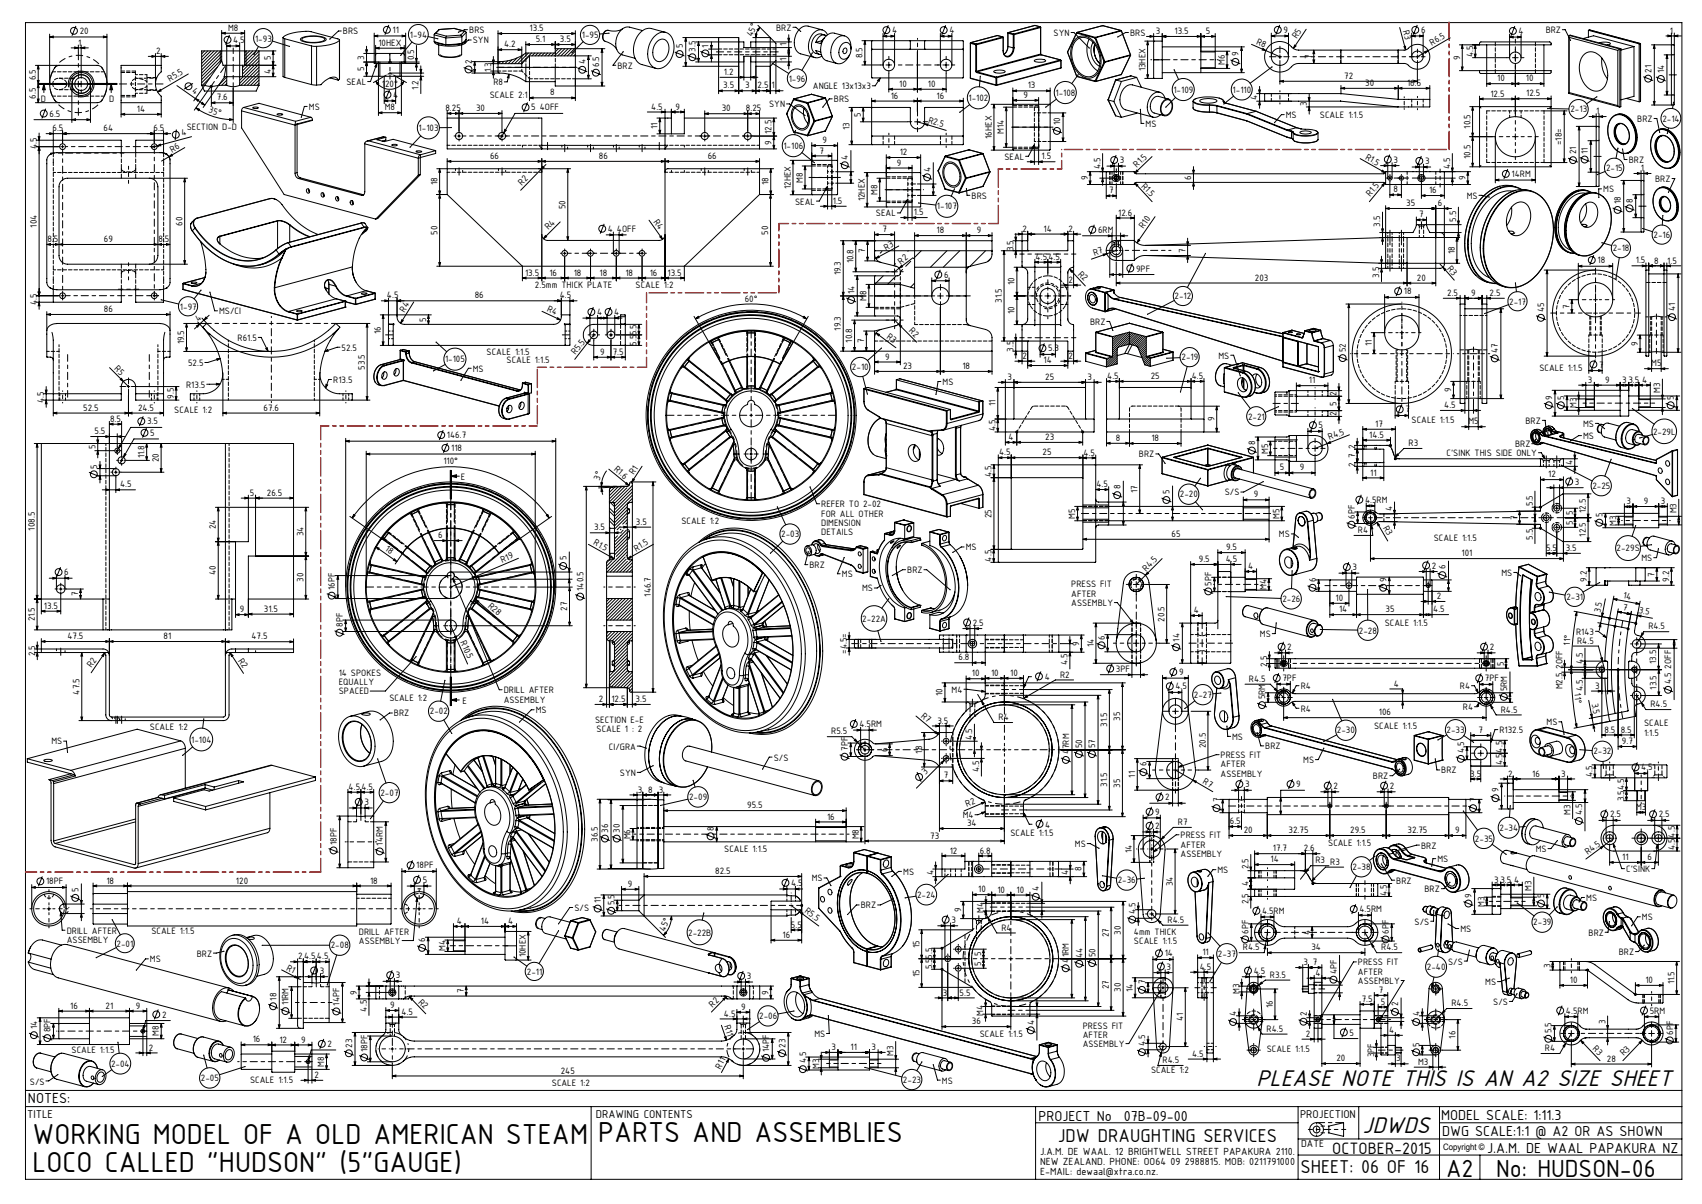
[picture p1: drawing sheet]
<svg xmlns="http://www.w3.org/2000/svg" width="594mm" height="420mm" viewBox="0 0 594 420" stroke-linecap="round" stroke-linejoin="round" font-family="sans-serif">
<defs><g id="words">
<g font-size="10.9">
<text x="11.3" y="399.1">WORKING MODEL OF A OLD AMERICAN STEAM</text>
<text x="208.7" y="398.4">PARTS AND ASSEMBLIES</text>
<text x="11.3" y="408.9">LOCO CALLED &quot;HUDSON&quot; (5&quot;GAUGE)</text>
</g>
<g font-size="9.3">
<text x="504.7" y="410.4">A2</text>
<text x="522.1" y="410.5">No: HUDSON-06</text>
</g>
<g font-size="8.8">
<text x="438.5" y="378.9">PLEASE NOTE THIS IS AN A2 SIZE SHEET</text>
<text x="475.6" y="395.2">JDWDS</text>
</g>
<g font-size="7">
<text x="369.2" y="398.3">JDW DRAUGHTING SERVICES</text>
<text x="453.9" y="409.1">SHEET: 06 OF 16</text>
</g>
<text font-size="6.2" x="465" y="402.4">OCTOBER-2015</text>
<g font-size="5.4">
<text x="9.8" y="384.8">NOTES:</text>
<text x="362.4" y="391">PROJECT No</text>
<text x="392.2" y="391">07B-09-00</text>
<text x="503" y="390.7">MODEL SCALE: 1:11.3</text>
<text x="503.3" y="396.3">DWG SCALE:1:1 @ A2 OR AS SHOWN</text>
<text x="519" y="402.1">J.A.M. DE WAAL PAPAKURA NZ</text>
</g>
<g font-size="4.3">
<text x="9.4" y="389.8">TITLE</text>
<text x="207.9" y="389.9">DRAWING CONTENTS</text>
<text x="453.7" y="390.1">PROJECTION</text>
</g>
<g font-size="3.9">
<text x="454.1" y="400.3">DATE</text>
<text x="363" y="402.9">J.A.M. DE WAAL. 12 BRIGHTWELL STREET PAPAKURA 2110.</text>
<text x="363" y="406.4">NEW ZEALAND. PHONE: OO64 09 2988815. MOB: 0211791000</text>
<text x="363" y="409.9">E-MAIL: dewaal@xtra.co.nz.</text>
</g>
<g font-size="3.5">
<text x="27.8" y="11.8">20</text>
<text x="79.6" y="10.8">M8</text>
<text x="137" y="11.5">11</text>
<text x="163.8" y="11.5">BRS</text>
<text x="184.8" y="10.9">13.5</text>
<text x="270.9" y="10.7">BRZ</text>
<text x="311.3" y="11.6">4</text>
<text x="331.3" y="11.6">4</text>
<text x="403.3" y="11.9">3</text>
<text x="409.9" y="11.9">13.5</text>
<text x="420.8" y="11.9">5</text>
<text x="447.9" y="11.5">9</text>
<text x="489.6" y="10.7" transform="rotate(75 489.6 10.7)">R3</text>
<text x="495.9" y="11.5">6</text>
<text x="530" y="11.9">4</text>
<text x="539.4" y="11.6">BRZ</text>
<text x="582.8" y="11.7">1</text>
<text x="27.3" y="15.9">1</text>
<text x="81.4" y="15">4.5</text>
<text x="89" y="14.5">1-93</text>
<text x="119.7" y="12">BRS</text>
<text x="132" y="16">10HEX</text>
<text x="143" y="13.2">1-94</text>
<text x="165" y="15.1">SYN</text>
<text x="175.9" y="16.5">4.2</text>
<text x="187" y="14.7">5.1</text>
<text x="195.4" y="14.7">3.5</text>
<text x="203.1" y="13.4">1-95</text>
<text x="238.3" y="16.9" transform="rotate(-90 238.3 16.9)">5</text>
<text x="242.8" y="18" transform="rotate(-90 242.8 18)">3.5</text>
<text x="247.3" y="16.6" transform="rotate(-90 247.3 16.6)">1</text>
<text x="262.5" y="13" transform="rotate(-68 262.5 13)">45°</text>
<text x="274.5" y="16.2" transform="rotate(-90 274.5 16.2)">1</text>
<text x="367.7" y="12.5">SYN</text>
<text x="394.4" y="12.5">BRS</text>
<text x="438.3" y="15.3" transform="rotate(24 438.3 15.3)">R8</text>
<text x="452.6" y="13.7" transform="rotate(-56 452.6 13.7)">R5</text>
<text x="499.7" y="16" transform="rotate(-30 499.7 16)">R6.5</text>
<text x="54.5" y="18.9">2</text>
<text x="94.5" y="21" transform="rotate(-90 94.5 21)">5</text>
<text x="127.1" y="20.9" transform="rotate(-90 127.1 20.9)">3</text>
<text x="144.6" y="21" transform="rotate(-90 144.6 21)">0.5</text>
<text x="164.6" y="22.2" transform="rotate(-90 164.6 22.2)">2</text>
<text x="204.3" y="22.4" transform="rotate(-90 204.3 22.4)">4</text>
<text x="209.1" y="23.4" transform="rotate(-90 209.1 23.4)">6.5</text>
<text x="215.5" y="24">BRZ</text>
<text x="274.5" y="21.2" transform="rotate(-90 274.5 21.2)">1</text>
<text x="301" y="20.3" transform="rotate(-90 301 20.3)">8.5</text>
<text x="427.5" y="22.6" transform="rotate(-90 427.5 22.6)">M6</text>
<text x="432.3" y="19.6" transform="rotate(-90 432.3 19.6)">9</text>
<text x="457.7" y="20.6" transform="rotate(-90 457.7 20.6)">7</text>
<text x="509.6" y="20.9" transform="rotate(-90 509.6 20.9)">9</text>
<text x="514.1" y="19.9" transform="rotate(-90 514.1 19.9)">4.5</text>
<text x="12.6" y="28" transform="rotate(-90 12.6 28)">6.5</text>
<text x="59.3" y="28.6" transform="rotate(-30 59.3 28.6)">R5.5</text>
<text x="94.5" y="25.6" transform="rotate(-90 94.5 25.6)">4</text>
<text x="120.9" y="29.7">SEAL</text>
<text x="127.1" y="24.9" transform="rotate(-90 127.1 24.9)">5</text>
<text x="171.4" y="25.2" transform="rotate(-90 171.4 25.2)">1.3</text>
<text x="172.2" y="29.8">R8</text>
<text x="252.6" y="26.1">1.2</text>
<text x="275.2" y="28.6">1-96</text>
<text x="399.7" y="24.9" transform="rotate(-90 399.7 24.9)">13HEX</text>
<text x="469.1" y="27.5">72</text>
<text x="476.5" y="30">30</text>
<text x="491.1" y="30">16.5</text>
<text x="522.5" y="28.4">10</text>
<text x="532.5" y="28.4">10</text>
<text x="576.3" y="25.4" transform="rotate(-90 576.3 25.4)">21</text>
<text x="580.8" y="25.5" transform="rotate(-90 580.8 25.5)">14</text>
<text x="12.6" y="34.5" transform="rotate(-90 12.6 34.5)">6.5</text>
<text x="14.3" y="35.6">D</text>
<text x="38" y="35.5">D</text>
<text x="66.8" y="32.1" transform="rotate(35 66.8 32.1)">4</text>
<text x="75.7" y="35">7.6</text>
<text x="133.3" y="30.3">120°</text>
<text x="137.2" y="34.1">4</text>
<text x="146.1" y="31.3" transform="rotate(-90 146.1 31.3)">1.2</text>
<text x="170.9" y="34.1">SCALE 2:1</text>
<text x="192" y="33.3">8</text>
<text x="252.4" y="30.9">3.5</text>
<text x="260" y="30.9">3</text>
<text x="264.4" y="30.9">2.5</text>
<text x="269.3" y="30.9">1</text>
<text x="283.7" y="31.2">ANGLE 13x13x3</text>
<text x="291" y="35.7">BRS</text>
<text x="310.9" y="34.4">16</text>
<text x="313.9" y="30.3">10</text>
<text x="323.9" y="30.3">10</text>
<text x="326.9" y="34.4">16</text>
<text x="338" y="35.3">1-102</text>
<text x="357.2" y="34.2">9</text>
<text x="358.7" y="30.9">13</text>
<text x="368.4" y="33.4">1-108</text>
<text x="409.5" y="32.4">1-109</text>
<text x="430.2" y="32.4">1-110</text>
<text x="438.8" y="34.9" transform="rotate(-90 438.8 34.9)">4</text>
<text x="520.1" y="33.7">12.5</text>
<text x="532.6" y="33.6">12.5</text>
<text x="17.3" y="40.7">6.5</text>
<text x="47.8" y="39.1">14</text>
<text x="72.7" y="39.2" transform="rotate(17 72.7 39.2)">35°</text>
<text x="107.8" y="38.3">MS</text>
<text x="134.3" y="38.5">M8</text>
<text x="155.5" y="38.8">8.25</text>
<text x="166.1" y="38.8">30</text>
<text x="185.4" y="38.5">5 4OFF</text>
<text x="227.3" y="38.2">4.5</text>
<text x="235.8" y="38.2">9</text>
<text x="251.9" y="38.8">30</text>
<text x="260.3" y="38.8">8.25</text>
<text x="268.4" y="37.4">SYN</text>
<text x="300.5" y="40.7" transform="rotate(-90 300.5 40.7)">5</text>
<text x="448.7" y="41.2">MS</text>
<text x="456.1" y="37.1" transform="rotate(-90 456.1 37.1)">3</text>
<text x="460.7" y="41">SCALE 1:1.5</text>
<text x="548.1" y="39.2">2-13</text>
<text x="557" y="39.8">1</text>
<text x="18.3" y="45.8">6.5</text>
<text x="36.2" y="45.8">64</text>
<text x="53.6" y="45.8">6.5</text>
<text x="63.6" y="47.5" transform="rotate(-15 63.6 47.5)">4</text>
<text x="65.2" y="45.3">SECTION D-D</text>
<text x="146.1" y="45.7">1-103</text>
<text x="229.5" y="45.1" transform="rotate(-90 229.5 45.1)">11</text>
<text x="269.3" y="46.8" transform="rotate(-90 269.3 46.8)">12.5</text>
<text x="296.5" y="45.3" transform="rotate(-90 296.5 45.3)">13</text>
<text x="323.8" y="42.8" transform="rotate(17 323.8 42.8)">R2.5</text>
<text x="350.4" y="46.8" transform="rotate(-90 350.4 46.8)">M14</text>
<text x="370" y="43.7" transform="rotate(-90 370 43.7)">10</text>
<text x="399.8" y="44.3">MS</text>
<text x="513.1" y="44.9" transform="rotate(-90 513.1 44.9)">10.5</text>
<text x="571.4" y="42.5">BRZ</text>
<text x="580.2" y="42.4">2-14</text>
<text x="12.9" y="52" transform="rotate(-90 12.9 52)">4.5</text>
<text x="60.1" y="53.2" transform="rotate(-30 60.1 53.2)">R6</text>
<text x="269.3" y="50.5" transform="rotate(-90 269.3 50.5)">9</text>
<text x="273.4" y="52">1-106</text>
<text x="286" y="53.6">7</text>
<text x="287" y="50">9</text>
<text x="346.1" y="48.4" transform="rotate(-90 346.1 48.4)">16HEX</text>
<text x="545.1" y="50.6" transform="rotate(-90 545.1 50.6)">=18=</text>
<text x="550.1" y="53.9" transform="rotate(-90 550.1 53.9)">21</text>
<text x="554.2" y="53.7" transform="rotate(-90 554.2 53.7)">11</text>
<text x="171" y="55.5">66</text>
<text x="209" y="55.5">86</text>
<text x="247" y="55.5">66</text>
<text x="296" y="55.6" transform="rotate(-90 296 55.6)">4</text>
<text x="313" y="57.8">9</text>
<text x="314" y="54.1">12</text>
<text x="324.7" y="59.9" transform="rotate(-90 324.7 59.9)">4</text>
<text x="350.5" y="55.7">SEAL</text>
<text x="363.5" y="55.6">1.5</text>
<text x="384" y="58.9" transform="rotate(-90 384 58.9)">4.5</text>
<text x="390.8" y="56.9">3</text>
<text x="396.8" y="58.5" transform="rotate(-44 396.8 58.5)">R1.5</text>
<text x="476.3" y="55.3" transform="rotate(30 476.3 55.3)">R1.5</text>
<text x="486.3" y="56.7">3</text>
<text x="497.3" y="57.2">3</text>
<text x="506.1" y="58.9" transform="rotate(-90 506.1 58.9)">4.5</text>
<text x="513.1" y="55.4" transform="rotate(-90 513.1 55.4)">10.5</text>
<text x="560.5" y="59.7">2-15</text>
<text x="568.4" y="56.8">BRZ</text>
<text x="572.7" y="59.7">1</text>
<text x="152.6" y="64.7" transform="rotate(-90 152.6 64.7)">18</text>
<text x="182.1" y="64.8" transform="rotate(-45 182.1 64.8)">R2</text>
<text x="268.2" y="64.7" transform="rotate(-90 268.2 64.7)">18</text>
<text x="276" y="65.9" transform="rotate(-90 276 65.9)">12HEX</text>
<text x="280.2" y="63.7" transform="rotate(-90 280.2 63.7)">M8</text>
<text x="379.7" y="62.9" transform="rotate(-90 379.7 62.9)">9</text>
<text x="398.1" y="65.1" transform="rotate(46 398.1 65.1)">R1.5</text>
<text x="415.7" y="62.9" transform="rotate(-90 415.7 62.9)">6</text>
<text x="511.5" y="62.9" transform="rotate(-90 511.5 62.9)">9</text>
<text x="527.5" y="61.8">14RM</text>
<text x="577.6" y="63.5">BRZ</text>
<text x="277.5" y="71.4">SEAL</text>
<text x="290.7" y="71.1">1.5</text>
<text x="301.9" y="70.2" transform="rotate(-90 301.9 70.2)">12HEX</text>
<text x="306.2" y="68" transform="rotate(-90 306.2 68)">M8</text>
<text x="339.1" y="69.4">BRS</text>
<text x="387.1" y="67.5">7</text>
<text x="478.2" y="68.8" transform="rotate(-49 478.2 68.8)">R1.5</text>
<text x="486.3" y="67.1">8</text>
<text x="490.8" y="71.9">35</text>
<text x="498.8" y="67.4">16</text>
<text x="501.8" y="71.9">6</text>
<text x="511.9" y="69.3">MS</text>
<text x="559.5" y="67.1">MS</text>
<text x="565.7" y="71.2" transform="rotate(-90 565.7 71.2)">18</text>
<text x="569.8" y="70.7" transform="rotate(-90 569.8 70.7)">8</text>
<text x="197.3" y="72.9" transform="rotate(-90 197.3 72.9)">50</text>
<text x="228" y="77.4" transform="rotate(55 228 77.4)">R4</text>
<text x="305.7" y="75.4">SEAL</text>
<text x="318.9" y="75.1">1.5</text>
<text x="327" y="73.1">1-107</text>
<text x="390.3" y="75.2">12.6</text>
<text x="495.3" y="75.9">7</text>
<text x="508.2" y="77.4" transform="rotate(-90 508.2 77.4)">5.5</text>
<text x="12.9" y="79.4" transform="rotate(-90 12.9 79.4)">104</text>
<text x="63.7" y="78.7" transform="rotate(-90 63.7 78.7)">60</text>
<text x="152.6" y="81.9" transform="rotate(-90 152.6 81.9)">50</text>
<text x="191.5" y="80.3" transform="rotate(-45 191.5 80.3)">R4</text>
<text x="212.2" y="80.9">4 4OFF</text>
<text x="268.1" y="81.9" transform="rotate(-90 268.1 81.9)">50</text>
<text x="307.9" y="81">7</text>
<text x="326.9" y="81.3">18</text>
<text x="340.9" y="81.3">9</text>
<text x="356.9" y="80.9">2</text>
<text x="364.2" y="80.8">14</text>
<text x="372.9" y="80.9">2</text>
<text x="383.2" y="81.2">6RM</text>
<text x="399.1" y="79.9" transform="rotate(-55 399.1 79.9)">R10</text>
<text x="481.7" y="79.2" transform="rotate(-90 481.7 79.2)">3.5</text>
<text x="577.1" y="82.9">2-16</text>
<text x="16.6" y="84.4">8.5</text>
<text x="36.3" y="84.4">69</text>
<text x="55.3" y="84.4">8.5</text>
<text x="302" y="88.3" transform="rotate(-90 302 88.3)">7</text>
<text x="309.2" y="87.5" transform="rotate(-30 309.2 87.5)">R3</text>
<text x="353.7" y="87.6" transform="rotate(-90 353.7 87.6)">3.5</text>
<text x="381.9" y="89.3" transform="rotate(-19 381.9 89.3)">R7</text>
<text x="413.7" y="88.1" transform="rotate(-90 413.7 88.1)">7</text>
<text x="507.7" y="88.7" transform="rotate(-90 507.7 88.7)">18</text>
<text x="562.8" y="87.7">2-18</text>
<text x="297.9" y="91.8" transform="rotate(-90 297.9 91.8)">10.8</text>
<text x="314.5" y="92.3" transform="rotate(-37 314.5 92.3)">R2</text>
<text x="361.4" y="90.7">4.5</text>
<text x="365.9" y="90.7">4.5</text>
<text x="376" y="95.8" transform="rotate(45 376 95.8)">R2</text>
<text x="396.5" y="94.7">9PF</text>
<text x="504.9" y="93.8" transform="rotate(49 504.9 93.8)">R3</text>
<text x="557.5" y="91.8">18</text>
<text x="570.9" y="91.9">1.5</text>
<text x="577.3" y="91.9">8</text>
<text x="581.9" y="91.9">1.5</text>
<text x="183.2" y="96.2">13.5</text>
<text x="186.7" y="100.6">2.5mm THICK PLATE</text>
<text x="191.7" y="96.2">16</text>
<text x="200.2" y="96.2">18</text>
<text x="209.2" y="96.2">18</text>
<text x="218.2" y="96.2">18</text>
<text x="221.8" y="100.6">SCALE 1:2</text>
<text x="226.7" y="96.2">16</text>
<text x="233" y="96.2">13.5</text>
<text x="293.5" y="96.1" transform="rotate(-90 293.5 96.1)">19.3</text>
<text x="329.5" y="96.9">6</text>
<text x="354.1" y="99.6" transform="rotate(-90 354.1 99.6)">10</text>
<text x="372.9" y="98.6">2</text>
<text x="438" y="97.9">203</text>
<text x="481.4" y="96.9" transform="rotate(-90 481.4 96.9)">3.5</text>
<text x="494.5" y="97.9">20</text>
<text x="12.9" y="106.3" transform="rotate(-90 12.9 106.3)">4.5</text>
<text x="62.8" y="108">1-97</text>
<text x="135.1" y="104.1">4.5</text>
<text x="165.7" y="104.1">86</text>
<text x="195.4" y="104.1">4.5</text>
<text x="259.9" y="105.2">60°</text>
<text x="298.2" y="102.6" transform="rotate(-90 298.2 102.6)">14</text>
<text x="302.4" y="105" transform="rotate(-90 302.4 105)">M8</text>
<text x="349.6" y="105.7" transform="rotate(-90 349.6 105.7)">31.5</text>
<text x="409.9" y="104.4">2-12</text>
<text x="489.9" y="102.7">18</text>
<text x="505.1" y="103.2">2.5</text>
<text x="513.5" y="103.2">9</text>
<text x="519.9" y="103.2">2.5</text>
<text x="526.7" y="106.2">2-17</text>
<text x="547.8" y="107.7" transform="rotate(-90 547.8 107.7)">7</text>
<text x="36.3" y="108.9">86</text>
<text x="69.2" y="112.4" transform="rotate(-43 69.2 112.4)">4</text>
<text x="76.5" y="109.6">MS/CI</text>
<text x="141.1" y="109.1" transform="rotate(-58 141.1 109.1)">R4</text>
<text x="148.7" y="112.3" transform="rotate(-90 148.7 112.3)">5</text>
<text x="190.7" y="108.4" transform="rotate(25 190.7 108.4)">R4</text>
<text x="208.4" y="109.9">4</text>
<text x="214.4" y="109.9">4</text>
<text x="354.1" y="109.6" transform="rotate(-90 354.1 109.6)">10</text>
<text x="380.4" y="113.3">BRZ</text>
<text x="538.9" y="108.9" transform="rotate(-90 538.9 108.9)">45</text>
<text x="584.7" y="108.6" transform="rotate(-90 584.7 108.6)">41</text>
<text x="82.9" y="118.9">R61.5</text>
<text x="132.9" y="116.5" transform="rotate(-90 132.9 116.5)">16</text>
<text x="293.5" y="115.3" transform="rotate(-90 293.5 115.3)">19.3</text>
<text x="297.4" y="119.5" transform="rotate(-90 297.4 119.5)">10.8</text>
<text x="301.6" y="119.8" transform="rotate(-90 301.6 119.8)">7</text>
<text x="309.2" y="118" transform="rotate(34 309.2 118)">R3</text>
<text x="317.1" y="115.5" transform="rotate(45 317.1 115.5)">R2</text>
<text x="64.3" y="120.2" transform="rotate(-90 64.3 120.2)">19.5</text>
<text x="119.2" y="122.4">52.5</text>
<text x="169.8" y="124">SCALE 1:1.5</text>
<text x="200.9" y="123.9" transform="rotate(-52 200.9 123.9)">R5.5</text>
<text x="209.5" y="123.8">9</text>
<text x="213.8" y="123.8">7.5</text>
<text x="222.2" y="120.6" transform="rotate(-90 222.2 120.6)">5.55.5</text>
<text x="308.9" y="125.4">9</text>
<text x="353.7" y="122.6" transform="rotate(-90 353.7 122.6)">3.5</text>
<text x="356.9" y="125.2">2</text>
<text x="365.8" y="122.6">5.3</text>
<text x="372.9" y="125.2">2</text>
<text x="412.3" y="125.7">2-19</text>
<text x="425.2" y="125.2">MS</text>
<text x="469.7" y="122.9" transform="rotate(-90 469.7 122.9)">52</text>
<text x="478.8" y="120.8" transform="rotate(-90 478.8 120.8)">11</text>
<text x="522.8" y="123" transform="rotate(-90 522.8 123)">47</text>
<text x="571.6" y="120.7" transform="rotate(-90 571.6 120.7)">9</text>
<text x="39.7" y="128.7" transform="rotate(45 39.7 128.7)">R5</text>
<text x="65.6" y="127.6">52.5</text>
<text x="127.3" y="128.9" transform="rotate(-90 127.3 128.9)">53.5</text>
<text x="155.3" y="126.4">1-105</text>
<text x="165" y="129.7">MS</text>
<text x="176.8" y="126.5">SCALE 1:1.5</text>
<text x="297.3" y="129.2">2-10</text>
<text x="315.2" y="128.7">23</text>
<text x="335.9" y="128.7">18</text>
<text x="364.2" y="126.7">14</text>
<text x="537.3" y="129.3">SCALE 1:1.5</text>
<text x="558.1" y="128.2">7</text>
<text x="576.3" y="127.8">M5</text>
<text x="65" y="135.2">R13.5</text>
<text x="116.3" y="133.6">R13.5</text>
<text x="328.9" y="134.3">MS</text>
<text x="351.6" y="132.6">3</text>
<text x="364.8" y="132.6">25</text>
<text x="379.6" y="132.6">3</text>
<text x="386.4" y="132.2">4.5</text>
<text x="401.6" y="132.2">25</text>
<text x="415.9" y="132.2">4.5</text>
<text x="456.8" y="133.7">11</text>
<text x="506.5" y="136.8" transform="rotate(-90 506.5 136.8)">9</text>
<text x="554.2" y="133.5">3</text>
<text x="560.2" y="133.5">9</text>
<text x="566.2" y="133.5">33.5</text>
<text x="573.1" y="133.5">4</text>
<text x="579.4" y="137.2" transform="rotate(-90 579.4 137.2)">M3</text>
<text x="15.3" y="140.5" transform="rotate(-90 15.3 140.5)">4.5</text>
<text x="29" y="143.3">52.5</text>
<text x="48.2" y="143.3">24.5</text>
<text x="60.7" y="139.1" transform="rotate(-90 60.7 139.1)">9.5</text>
<text x="92" y="143.3">67.6</text>
<text x="347.4" y="141.8" transform="rotate(-90 347.4 141.8)">11</text>
<text x="466.5" y="141.5" transform="rotate(-90 466.5 141.5)">5</text>
<text x="466.5" y="138" transform="rotate(-90 466.5 138)">2</text>
<text x="490.5" y="143.9">7</text>
<text x="504" y="142.4">4.5</text>
<text x="541.7" y="139.4" transform="rotate(-90 541.7 139.4)">9</text>
<text x="545.9" y="139.4" transform="rotate(-90 545.9 139.4)">5</text>
<text x="550.2" y="142.4" transform="rotate(-90 550.2 142.4)">M3</text>
<text x="584.2" y="139.4" transform="rotate(-90 584.2 139.4)">5</text>
<text x="38.4" y="147.1">8.5</text>
<text x="51.3" y="148">3.5</text>
<text x="60.8" y="144.2">SCALE 1:2</text>
<text x="423.8" y="146.9" transform="rotate(-90 423.8 146.9)">9</text>
<text x="435.6" y="146.4">2-21</text>
<text x="460.2" y="149.4">5</text>
<text x="466.5" y="145" transform="rotate(-90 466.5 145)">2</text>
<text x="480" y="148.9">17</text>
<text x="492.6" y="147.5">SCALE 1:1.5</text>
<text x="512.5" y="148">M5</text>
<text x="532.4" y="147.9">BRZ</text>
<text x="552.5" y="148.9">MS</text>
<text x="33" y="151.5">5.5</text>
<text x="52.4" y="152.1">5</text>
<text x="156" y="152.9">146.7</text>
<text x="347.4" y="150.4" transform="rotate(-90 347.4 150.4)">4.5</text>
<text x="352" y="153.5">4</text>
<text x="364.8" y="153.5">23</text>
<text x="389.4" y="153.8">8</text>
<text x="401.8" y="153.9">18</text>
<text x="438" y="155.2" transform="rotate(-90 438 155.2)">8</text>
<text x="464" y="153.6" transform="rotate(-22 464 153.6)">R4.5</text>
<text x="477.9" y="152.7">14.5</text>
<text x="491.6" y="155.6">R3</text>
<text x="528.8" y="156">BRZ</text>
<text x="552.5" y="153.2">MS</text>
<text x="576.9" y="151.6">2-29L</text>
<text x="33.3" y="156.7" transform="rotate(-90 33.3 156.7)">5</text>
<text x="50.4" y="159.9" transform="rotate(-90 50.4 159.9)">11.8</text>
<text x="55.5" y="161.3" transform="rotate(-90 55.5 161.3)">20</text>
<text x="154.7" y="162">110°</text>
<text x="157.4" y="157.3">118</text>
<text x="348.7" y="158.8">4.5</text>
<text x="363.9" y="158.8">25</text>
<text x="378.2" y="158.9">4.5</text>
<text x="397.5" y="159.6">BRZ</text>
<text x="442.6" y="158.2" transform="rotate(-90 442.6 158.2)">M5</text>
<text x="472.9" y="159.8" transform="rotate(-90 472.9 159.8)">7 2</text>
<text x="504.8" y="159.1">C'SINK THIS SIDE ONLY</text>
<text x="33.9" y="163.5" transform="rotate(-90 33.9 163.5)">5</text>
<text x="160.9" y="167.5">E</text>
<text x="209.2" y="167.7" transform="rotate(-70 209.2 167.7)">3°</text>
<text x="214.1" y="163.9" transform="rotate(40 214.1 163.9)">R1.6</text>
<text x="221.3" y="165.9" transform="rotate(-57 221.3 165.9)">R1</text>
<text x="346.1" y="166.4" transform="rotate(-90 346.1 166.4)">4.5</text>
<text x="446.7" y="164.1">5</text>
<text x="453.7" y="164.1">9</text>
<text x="472.9" y="162.8" transform="rotate(-90 472.9 162.8)">2</text>
<text x="478.2" y="165.9">11</text>
<text x="540.3" y="166.5">12</text>
<text x="548.8" y="162.2" transform="rotate(-90 548.8 162.2)">4</text>
<text x="41.9" y="170">4.5</text>
<text x="87.2" y="172.9">5</text>
<text x="93.1" y="172.9">26.5</text>
<text x="382.7" y="169.9">4.5</text>
<text x="391" y="170.7" transform="rotate(-90 391 170.7)">8</text>
<text x="397" y="172" transform="rotate(-90 397 172)">17</text>
<text x="408.2" y="172.4" transform="rotate(-90 408.2 172.4)">5</text>
<text x="411.8" y="173.5">2-20</text>
<text x="427.4" y="172.8">S/S</text>
<text x="437.6" y="173.5">9</text>
<text x="549.6" y="169.1">3</text>
<text x="555.7" y="170.5">2-25</text>
<text x="286.6" y="177">REFER TO 2-02</text>
<text x="476.4" y="175.4">4.5RM</text>
<text x="485.9" y="178.2" transform="rotate(-90 485.9 178.2)">4</text>
<text x="534.9" y="176.5" transform="rotate(-90 534.9 176.5)">5.5</text>
<text x="548.9" y="179.7" transform="rotate(-90 548.9 179.7)">5</text>
<text x="553.5" y="178.9" transform="rotate(-90 553.5 178.9)">12.5</text>
<text x="567.6" y="175.9">3</text>
<text x="573.7" y="175.9">9</text>
<text x="579.7" y="175.9">3</text>
<text x="585.1" y="179.1" transform="rotate(-90 585.1 179.1)">M3</text>
<text x="12.2" y="185.1" transform="rotate(-90 12.2 185.1)">108.5</text>
<text x="75.4" y="184.6" transform="rotate(-90 75.4 184.6)">24</text>
<text x="207.4" y="185">3.5</text>
<text x="222" y="183.1">3.5</text>
<text x="237.8" y="182.8">SCALE 1:2</text>
<text x="286.6" y="180.2">FOR ALL OTHER</text>
<text x="286.6" y="183.5">DIMENSION</text>
<text x="346.1" y="180.7" transform="rotate(-90 346.1 180.7)">25</text>
<text x="375.3" y="180.9" transform="rotate(-90 375.3 180.9)">M5</text>
<text x="446.5" y="180.9" transform="rotate(-90 446.5 180.9)">M5</text>
<text x="472.8" y="181" transform="rotate(-90 472.8 181)">6PF</text>
<text x="473.9" y="185.9">R4</text>
<text x="482.7" y="184.2" transform="rotate(60 482.7 184.2)">R3</text>
<text x="529.5" y="181.4" transform="rotate(-90 529.5 181.4)">7</text>
<text x="548.9" y="183" transform="rotate(-90 548.9 183)">5</text>
<text x="559.3" y="180.3" transform="rotate(-90 559.3 180.3)">5</text>
<text x="564.1" y="183.4" transform="rotate(-90 564.1 183.4)">M3</text>
<text x="105.9" y="187.1" transform="rotate(-90 105.9 187.1)">34</text>
<text x="134.2" y="191.9" transform="rotate(35 134.2 191.9)">18</text>
<text x="152.9" y="187.8">6</text>
<text x="206.9" y="189.8" transform="rotate(30 206.9 189.8)">R1.5</text>
<text x="272.6" y="187.4">2-03</text>
<text x="286.6" y="186.7">DETAILS</text>
<text x="408.9" y="187.3">65</text>
<text x="427.9" y="191.9">9.5</text>
<text x="446.4" y="187.4">MS</text>
<text x="500.4" y="188.8">SCALE 1:1.5</text>
<text x="534.9" y="188.3" transform="rotate(-90 534.9 188.3)">5.5</text>
<text x="553.5" y="187.2" transform="rotate(-90 553.5 187.2)">12.5</text>
<text x="175.3" y="196.3" transform="rotate(-23 175.3 196.3)">R19</text>
<text x="197.7" y="195.4" transform="rotate(-90 197.7 195.4)">5</text>
<text x="222" y="192.4" transform="rotate(-30 222 192.4)">R1.5</text>
<text x="337" y="192">MS</text>
<text x="346" y="195.9" transform="rotate(-90 346 195.9)">4.5</text>
<text x="418.4" y="196.1">9.5</text>
<text x="427.8" y="196.1">4.5</text>
<text x="510.1" y="194">101</text>
<text x="539.6" y="192.2">5.5</text>
<text x="546.5" y="192.2">3.5</text>
<text x="564.2" y="192.3">2-29S</text>
<text x="572.9" y="195.8">MS</text>
<text x="22.4" y="200.7">6</text>
<text x="75.4" y="200.6" transform="rotate(-90 75.4 200.6)">40</text>
<text x="105.9" y="203" transform="rotate(-90 105.9 203)">30</text>
<text x="282.5" y="198.2">BRZ</text>
<text x="293.8" y="201.3">MS</text>
<text x="316.6" y="199.9">BRZ</text>
<text x="400" y="199.4" transform="rotate(-45 400 199.4)">R4.5</text>
<text x="435.7" y="198.6">4</text>
<text x="459.2" y="203" transform="rotate(-90 459.2 203)">6</text>
<text x="472" y="198.9">3</text>
<text x="483.9" y="203" transform="rotate(-90 483.9 203)">9</text>
<text x="499.7" y="198.3">2</text>
<text x="504.5" y="198.6" transform="rotate(-90 504.5 198.6)">6</text>
<text x="524" y="200.9">MS</text>
<text x="553.8" y="203" transform="rotate(-90 553.8 203)">9.2</text>
<text x="577.5" y="201.1" transform="rotate(-90 577.5 201.1)">7</text>
<text x="582.5" y="203" transform="rotate(-90 582.5 203)">9.2</text>
<text x="27.3" y="208" transform="rotate(-90 27.3 208)">7</text>
<text x="116.9" y="205.8" transform="rotate(-90 116.9 205.8)">16PF</text>
<text x="203.6" y="206.1" transform="rotate(-90 203.6 206.1)">140.5</text>
<text x="227.1" y="208.1" transform="rotate(-90 227.1 208.1)">146.7</text>
<text x="300.8" y="206.3">MS</text>
<text x="373.9" y="204.9">PRESS FIT</text>
<text x="373.9" y="208.2">AFTER</text>
<text x="422.8" y="204.3" transform="rotate(-90 422.8 204.3)">5PF</text>
<text x="442" y="205.8" transform="rotate(-90 442 205.8)">M4</text>
<text x="466.1" y="209.6">10</text>
<text x="501.4" y="209">2</text>
<text x="546.7" y="209.3">2-31</text>
<text x="566.4" y="208.7" transform="rotate(11 566.4 208.7)">14</text>
<text x="15.4" y="212.4">13.5</text>
<text x="83.7" y="213.6">9</text>
<text x="92.1" y="213.4">31.5</text>
<text x="170.1" y="211.7" transform="rotate(41 170.1 211.7)">R28</text>
<text x="198" y="213.1" transform="rotate(-90 198 213.1)">27</text>
<text x="373.9" y="211.4">ASSEMBLY</text>
<text x="416.7" y="213.9">4</text>
<text x="447.6" y="210">2-26</text>
<text x="467.3" y="213.6">14</text>
<text x="483.6" y="213.6">35</text>
<text x="500.2" y="213.6">4.5</text>
<text x="558.5" y="213.8" transform="rotate(-79 558.5 213.8)">3.5</text>
<text x="566.3" y="212.8" transform="rotate(11 566.3 212.8)">7</text>
<text x="571.8" y="213.9" transform="rotate(11 571.8 213.9)">3.5</text>
<text x="12.2" y="216.8" transform="rotate(-90 12.2 216.8)">21.5</text>
<text x="119.6" y="218.7" transform="rotate(-90 119.6 218.7)">8PF</text>
<text x="300.9" y="216.9">2-22A</text>
<text x="339.5" y="218.2">2.5</text>
<text x="406.4" y="216.8" transform="rotate(-90 406.4 216.8)">20.5</text>
<text x="474.2" y="221">2-28</text>
<text x="483.3" y="218.4">SCALE 1:1.5</text>
<text x="550" y="221.5">R143</text>
<text x="575.3" y="219.5">R4.5</text>
<text x="23.5" y="222.9">47.5</text>
<text x="57.1" y="222.9">81</text>
<text x="87.8" y="223">47.5</text>
<text x="160.6" y="223.9" transform="rotate(66 160.6 223.9)">R10.5</text>
<text x="376.6" y="225.3" transform="rotate(-90 376.6 225.3)">9</text>
<text x="381.7" y="225.8" transform="rotate(-90 381.7 225.8)">14</text>
<text x="385.5" y="223.1" transform="rotate(-90 385.5 223.1)">6</text>
<text x="411.6" y="223.8" transform="rotate(-90 411.6 223.8)">14</text>
<text x="439.7" y="222.2">MS</text>
<text x="449.3" y="226.7">2</text>
<text x="519.9" y="226.7">2</text>
<text x="547.9" y="225.2" transform="rotate(-85 547.9 225.2)">11°</text>
<text x="550.4" y="224.6">R4.5</text>
<text x="12.2" y="228.9" transform="rotate(-90 12.2 228.9)">2.5</text>
<text x="32" y="233.1" transform="rotate(-54 32 233.1)">R2</text>
<text x="83" y="230.5" transform="rotate(56 83 230.5)">R2</text>
<text x="295.6" y="228.1" transform="rotate(-90 295.6 228.1)">=4.5=</text>
<text x="334.5" y="230.4">6.8</text>
<text x="372.6" y="232" transform="rotate(-90 372.6 232)">4.5</text>
<text x="442.2" y="232.5" transform="rotate(-90 442.2 232.5)">2.5</text>
<text x="524.8" y="232.2" transform="rotate(-90 524.8 232.2)">5</text>
<text x="552.4" y="231.5" transform="rotate(-90 552.4 231.5)">4.5</text>
<text x="578.1" y="231.6" transform="rotate(-90 578.1 231.6)">13.5</text>
<text x="118.2" y="235.8">14 SPOKES</text>
<text x="118.2" y="239">EQUALLY</text>
<text x="339.2" y="236">10</text>
<text x="345.9" y="235.8">10</text>
<text x="352.5" y="235.8">10</text>
<text x="364.6" y="237.3">4</text>
<text x="370" y="236.4">R2</text>
<text x="389.4" y="234.3">3PF</text>
<text x="411.5" y="235.5">9</text>
<text x="435.9" y="237.8">R4.5</text>
<text x="447.6" y="237.6">7PF</text>
<text x="486.4" y="239.5">4</text>
<text x="518.2" y="237.7">7PF</text>
<text x="583.3" y="238.6" transform="rotate(-90 583.3 238.6)">4.5 2OFF</text>
<text x="27.7" y="242.3" transform="rotate(-90 27.7 242.3)">47.5</text>
<text x="118.2" y="242.3">SPACED</text>
<text x="135.9" y="244.4">SCALE 1:2</text>
<text x="161.5" y="245.5">E</text>
<text x="175.8" y="241.8">DRILL AFTER</text>
<text x="175.8" y="245.1">ASSEMBLY</text>
<text x="209" y="244.9">2</text>
<text x="213.4" y="244.9">12.5</text>
<text x="221.8" y="244.9">3.5</text>
<text x="329" y="242.9" transform="rotate(-90 329 242.9)">10</text>
<text x="332.1" y="241.6">M4</text>
<text x="410.2" y="240.5">4.5</text>
<text x="416.6" y="243.5">2-27</text>
<text x="441.6" y="244" transform="rotate(-90 441.6 244)">5RM</text>
<text x="454" y="240.4">R4</text>
<text x="509.5" y="240.4">R4</text>
<text x="526" y="241.1" transform="rotate(-90 526 241.1)">5RM</text>
<text x="545.3" y="240.5" transform="rotate(-90 545.3 240.5)">M2.5 2OFF</text>
<text x="549.5" y="241.9" transform="rotate(85 549.5 241.9)">11°</text>
<text x="552.4" y="241" transform="rotate(-90 552.4 241)">4.5</text>
<text x="555.5" y="245.5" transform="rotate(79 555.5 245.5)">3.5</text>
<text x="556.7" y="240.3">3</text>
<text x="578.1" y="240.6" transform="rotate(-90 578.1 240.6)">13.5</text>
<text x="137.5" y="249.9">BRZ</text>
<text x="150" y="249.2">2-02</text>
<text x="187" y="248.8">MS</text>
<text x="321.3" y="250" transform="rotate(40 321.3 250)">R7</text>
<text x="348.5" y="251.2">R4</text>
<text x="390.9" y="251.4" transform="rotate(-90 390.9 251.4)">35</text>
<text x="454" y="248.3">R4</text>
<text x="481.2" y="249.5">106</text>
<text x="510.5" y="247.8">R4</text>
<text x="523.8" y="248.6">R4.5</text>
<text x="576" y="246.7">R4.5</text>
<text x="52.3" y="254.6">SCALE 1:2</text>
<text x="207.7" y="252.2">SECTION E-E</text>
<text x="208.2" y="255.4">SCALE 1 : 2</text>
<text x="290.1" y="256.2">R5.5</text>
<text x="300" y="253.6">4.5RM</text>
<text x="327.1" y="252.4">3.5</text>
<text x="386.4" y="253.5" transform="rotate(-90 386.4 253.5)">31.5</text>
<text x="466.6" y="255.8">2-30</text>
<text x="479.5" y="254.2">SCALE 1:1.5</text>
<text x="504.9" y="255.7">2-33</text>
<text x="516" y="255.7">7</text>
<text x="523.3" y="255.7">R132.5</text>
<text x="539.7" y="253">MS</text>
<text x="560" y="255.6">8.5</text>
<text x="565.7" y="255.6">8.5</text>
<text x="573.8" y="253.4">SCALE</text>
<text x="573.8" y="256.6">1:1.5</text>
<text x="17.9" y="259.7">MS</text>
<text x="66.7" y="259.1">1-104</text>
<text x="212.5" y="261.5">CI/GRA</text>
<text x="295.9" y="262" transform="rotate(-90 295.9 262)">7PF</text>
<text x="309.7" y="262.3" transform="rotate(-90 309.7 262.3)">6</text>
<text x="321.8" y="262.9" transform="rotate(-90 321.8 262.9)">18</text>
<text x="339.3" y="258" transform="rotate(-90 339.3 258)">4.5</text>
<text x="373.1" y="263.1" transform="rotate(-90 373.1 263.1)">47RM</text>
<text x="377.7" y="261.1" transform="rotate(-90 377.7 261.1)">50</text>
<text x="382.2" y="261.1" transform="rotate(-90 382.2 261.1)">57</text>
<text x="420.8" y="261.1" transform="rotate(-90 420.8 261.1)">20.5</text>
<text x="430" y="258.1">MS</text>
<text x="441.6" y="261.4">BRZ</text>
<text x="510.9" y="262.7" transform="rotate(-90 510.9 262.7)">4.5</text>
<text x="524.4" y="262.5" transform="rotate(-90 524.4 262.5)">4.5</text>
<text x="556.1" y="263.2">2-32</text>
<text x="566.1" y="259.6">9.7</text>
<text x="270" y="265.3">S/S</text>
<text x="341.7" y="269.4" transform="rotate(-90 341.7 269.4)">4.5</text>
<text x="400.2" y="267.4" transform="rotate(-90 400.2 267.4)">6</text>
<text x="426" y="264.5">PRESS FIT</text>
<text x="426" y="267.7">AFTER</text>
<text x="454.8" y="266.2">MS</text>
<text x="503" y="269.7">BRZ</text>
<text x="524.4" y="267" transform="rotate(-90 524.4 267)">4.5</text>
<text x="572.8" y="268.8">4.5</text>
<text x="121.7" y="275.5">4.5</text>
<text x="126.2" y="275.5">4.5</text>
<text x="216.4" y="270.6">SYN</text>
<text x="323" y="270.4" transform="rotate(-45 323 270.4)">3</text>
<text x="329.4" y="271.6">7</text>
<text x="386.4" y="274.5" transform="rotate(-90 386.4 274.5)">31.5</text>
<text x="390.9" y="274.8" transform="rotate(-90 390.9 274.8)">35</text>
<text x="396.1" y="271.2" transform="rotate(-90 396.1 271.2)">11</text>
<text x="419.6" y="273.1" transform="rotate(30 419.6 273.1)">R7</text>
<text x="426" y="271">ASSEMBLY</text>
<text x="434.5" y="274.6">3</text>
<text x="452.4" y="274.6">9</text>
<text x="465.4" y="275.2">2</text>
<text x="479.1" y="271.8">BRZ</text>
<text x="485" y="275.2">2</text>
<text x="513.1" y="270.9">3.5</text>
<text x="526.3" y="270.9">2</text>
<text x="534.8" y="270.9">16</text>
<text x="544.8" y="270.9">3</text>
<text x="555.8" y="271.1" transform="rotate(-90 555.8 271.1)">4.5</text>
<text x="566.8" y="275.6" transform="rotate(-90 566.8 275.6)">4.5</text>
<text x="127.2" y="280.8">3</text>
<text x="132.8" y="277.6">2-07</text>
<text x="222.6" y="276.5">3</text>
<text x="226.2" y="276.5">8</text>
<text x="229.9" y="276.5">3</text>
<text x="240.5" y="279.1">2-09</text>
<text x="260.8" y="282">95.5</text>
<text x="337.5" y="281.6" transform="rotate(-21 337.5 281.6)">R2</text>
<text x="406.7" y="279.2">2</text>
<text x="425.7" y="279.9" transform="rotate(-90 425.7 279.9)">7</text>
<text x="515.2" y="279.9" transform="rotate(-90 515.2 279.9)">7</text>
<text x="523" y="276.4" transform="rotate(-90 523 276.4)">9</text>
<text x="566.8" y="279.5" transform="rotate(-90 566.8 279.5)">3.5</text>
<text x="288.7" y="285.9">16</text>
<text x="336" y="285.4">M4</text>
<text x="403.2" y="284.3">9</text>
<text x="411.1" y="287.8">R7</text>
<text x="429.2" y="287.5">6.5</text>
<text x="548.1" y="284.2" transform="rotate(-90 548.1 284.2)">M3</text>
<text x="552.2" y="284.4" transform="rotate(-90 552.2 284.4)">4.5</text>
<text x="561.9" y="285.1">2.5</text>
<text x="571" y="282.6">M3</text>
<text x="578.9" y="285.1">2.5</text>
<text x="208.6" y="293.7" transform="rotate(-90 208.6 293.7)">36.5</text>
<text x="212.2" y="290.5" transform="rotate(-90 212.2 290.5)">36</text>
<text x="216.4" y="290.5" transform="rotate(-90 216.4 290.5)">30</text>
<text x="220.1" y="292.8" transform="rotate(-90 220.1 292.8)">M6</text>
<text x="249.1" y="289.7" transform="rotate(-90 249.1 289.7)">8</text>
<text x="299.7" y="292.8" transform="rotate(-90 299.7 292.8)">M8</text>
<text x="324.6" y="292.5">73</text>
<text x="337.5" y="288.2">34</text>
<text x="352.7" y="291.7">SCALE 1:1.5</text>
<text x="364.8" y="288.7">4</text>
<text x="403.2" y="289.2">2</text>
<text x="412" y="292.4">PRESS FIT</text>
<text x="434" y="290.6">20</text>
<text x="449.7" y="290.6">32.75</text>
<text x="471.3" y="290.6">29.5</text>
<text x="491.2" y="290.6">32.75</text>
<text x="507.8" y="290.6">9</text>
<text x="514.8" y="293.6">2-35</text>
<text x="523.3" y="289.9">2-34</text>
<text x="584.5" y="292.2" transform="rotate(-90 584.5 292.2)">4.5</text>
<text x="117.5" y="294.7" transform="rotate(-90 117.5 294.7)">18PF</text>
<text x="133.6" y="295" transform="rotate(-90 133.6 295)">14RM</text>
<text x="252.8" y="297.2">SCALE 1:1.5</text>
<text x="331.4" y="297.7">12</text>
<text x="342" y="297.7">6.8</text>
<text x="375.2" y="295.5">MS</text>
<text x="395" y="297.6" transform="rotate(-90 395 297.6)">14</text>
<text x="412" y="295.7">AFTER</text>
<text x="412" y="298.9">ASSEMBLY</text>
<text x="444.3" y="297">17.7</text>
<text x="455" y="297">2.6</text>
<text x="463.5" y="295.2">SCALE 1:1.5</text>
<text x="496" y="296">BRZ</text>
<text x="536" y="297.2">MS</text>
<text x="554.1" y="298.3" transform="rotate(-37 554.1 298.3)">R4.5</text>
<text x="584.5" y="296.7" transform="rotate(-90 584.5 296.7)">4.5</text>
<text x="145.3" y="302.9">18PF</text>
<text x="249.6" y="304.9">82.5</text>
<text x="315.2" y="305.2">MS</text>
<text x="325.7" y="305.4" transform="rotate(-90 325.7 305.4)">4</text>
<text x="372.7" y="305.4" transform="rotate(-90 372.7 305.4)">4</text>
<text x="377.5" y="303.9" transform="rotate(-90 377.5 303.9)">8</text>
<text x="424.9" y="304.6">MS</text>
<text x="435.7" y="303.2" transform="rotate(-90 435.7 303.2)">2.5</text>
<text x="443.4" y="300.8">14</text>
<text x="459.1" y="301.2">R3 R3</text>
<text x="472" y="303.5">2-38</text>
<text x="501.7" y="300.7">MS</text>
<text x="566.2" y="300">11</text>
<text x="567.5" y="304.2">C'SINK</text>
<text x="575" y="300">6</text>
<text x="16.1" y="308.5">18PF</text>
<text x="27.4" y="311.2" transform="rotate(-90 27.4 311.2)">5</text>
<text x="37.1" y="308.2">18</text>
<text x="82.4" y="308.2">120</text>
<text x="129.1" y="308.2">18</text>
<text x="147.5" y="308">5</text>
<text x="219.2" y="309.4">9</text>
<text x="276.1" y="309.1">4.5</text>
<text x="283.3" y="307.5">MS</text>
<text x="341.4" y="311.3">10</text>
<text x="348.1" y="311.4">10</text>
<text x="354.8" y="311.4">10</text>
<text x="362.6" y="310.8" transform="rotate(-90 362.6 310.8)">4</text>
<text x="390.1" y="308.1">2-36</text>
<text x="409.3" y="309.2" transform="rotate(-90 409.3 309.2)">34</text>
<text x="435.7" y="309.1" transform="rotate(-90 435.7 309.1)">4</text>
<text x="487.3" y="308.3">BRZ</text>
<text x="497.2" y="311.2">BRZ</text>
<text x="521.5" y="307.9">33.5</text>
<text x="528.4" y="307.9">4</text>
<text x="534.5" y="310.9" transform="rotate(-90 534.5 310.9)">M3</text>
<text x="200.5" y="317.8">S/S</text>
<text x="209.7" y="314.9" transform="rotate(-90 209.7 314.9)">11</text>
<text x="214.4" y="315.7" transform="rotate(-90 214.4 315.7)">5.5</text>
<text x="300.4" y="316.9">BRZ</text>
<text x="320.1" y="313.2">2-24</text>
<text x="435.7" y="315.5" transform="rotate(-90 435.7 315.5)">2.5</text>
<text x="484" y="312.5" transform="rotate(-90 484 312.5)">4.5</text>
<text x="513.6" y="313.2" transform="rotate(-90 513.6 313.2)">9</text>
<text x="518.1" y="316.2" transform="rotate(-90 518.1 316.2)">M3</text>
<text x="538.9" y="313.2" transform="rotate(-90 538.9 313.2)">5</text>
<text x="553.6" y="314.3">MS</text>
<text x="159.4" y="322.3">4</text>
<text x="167.8" y="322.3">14</text>
<text x="177.4" y="322.3">4</text>
<text x="276" y="323.6">5.5</text>
<text x="280.6" y="318.3" transform="rotate(37 280.6 318.3)">R5.5</text>
<text x="332" y="321.9">3</text>
<text x="335.4" y="318.2" transform="rotate(-90 335.4 318.2)">9</text>
<text x="343.3" y="318.3" transform="rotate(-90 343.3 318.3)">M4</text>
<text x="396.3" y="318.8" transform="rotate(-90 396.3 318.8)">4.5</text>
<text x="407.5" y="321.9">R4.5</text>
<text x="440.5" y="318.8">4.5RM</text>
<text x="474.5" y="318.2">4.5RM</text>
<text x="493.7" y="322.6">S/S</text>
<text x="535.1" y="322.8">2-39</text>
<text x="573" y="321">MS</text>
<text x="23.3" y="325.7">DRILL AFTER</text>
<text x="23.3" y="329">ASSEMBLY</text>
<text x="52.9" y="326">SCALE 1:1.5</text>
<text x="125.3" y="326.1">DRILL AFTER</text>
<text x="125.3" y="329.3">ASSEMBLY</text>
<text x="148.4" y="328.7" transform="rotate(-90 148.4 328.7)">6</text>
<text x="232" y="325.1" transform="rotate(-68 232 325.1)">45°</text>
<text x="240.2" y="326.4">2-22B</text>
<text x="273.1" y="327.2">16</text>
<text x="349.5" y="324.6">R4</text>
<text x="387" y="327" transform="rotate(-90 387 327)">27</text>
<text x="391.2" y="326" transform="rotate(-90 391.2 326)">30</text>
<text x="395.8" y="326.2">4mm THICK</text>
<text x="395.8" y="329.4">SCALE 1:1.5</text>
<text x="435.7" y="325.7" transform="rotate(-90 435.7 325.7)">6PF</text>
<text x="457.2" y="326.2" transform="rotate(-90 457.2 326.2)">4</text>
<text x="484.7" y="325.7" transform="rotate(-90 484.7 325.7)">6PF</text>
<text x="509.7" y="325.1">MS</text>
<text x="554.4" y="326.4">BRZ</text>
<text x="40.7" y="330.2">2-01</text>
<text x="52.3" y="335.7">MS</text>
<text x="68.7" y="333.7">BRZ</text>
<text x="104.1" y="334.7">2</text>
<text x="106.1" y="334.7">4.5</text>
<text x="110.6" y="334.7">4.5</text>
<text x="115.4" y="330.9">2-08</text>
<text x="155.5" y="331.8" transform="rotate(-90 155.5 331.8)">M4</text>
<text x="183.6" y="334" transform="rotate(-90 183.6 334)">10HEX</text>
<text x="320.9" y="330.7" transform="rotate(-90 320.9 330.7)">15</text>
<text x="342.5" y="333.6" transform="rotate(-90 342.5 333.6)">5</text>
<text x="373.1" y="335.8" transform="rotate(-90 373.1 335.8)">41RM</text>
<text x="377.8" y="334.2" transform="rotate(-90 377.8 334.2)">44</text>
<text x="382.3" y="334" transform="rotate(-90 382.3 334)">50</text>
<text x="406.5" y="333.6">14</text>
<text x="419.6" y="333.3">11</text>
<text x="425.1" y="333.9">2-37</text>
<text x="433.8" y="331.5">R4.5</text>
<text x="457.7" y="331.5">34</text>
<text x="482" y="331.5">R4.5</text>
<text x="565" y="333.2">BRZ</text>
<text x="99.8" y="338.4" transform="rotate(27 99.8 338.4)">R1</text>
<text x="111.6" y="339.6">3</text>
<text x="138.2" y="341.3">3</text>
<text x="183.9" y="340.1">2-11</text>
<text x="260.7" y="341.5">3</text>
<text x="320.9" y="340.8" transform="rotate(-90 320.9 340.8)">15</text>
<text x="325.3" y="338.2" transform="rotate(-90 325.3 338.2)">5.55.5</text>
<text x="342.5" y="336.9" transform="rotate(-90 342.5 336.9)">5</text>
<text x="407.1" y="338.2">3</text>
<text x="418.7" y="338.3">4.5</text>
<text x="437.5" y="339.7">4.5</text>
<text x="443.2" y="341.1">R3.5</text>
<text x="454.9" y="336.7">3</text>
<text x="458.2" y="336.7">7</text>
<text x="459.1" y="340.4">4</text>
<text x="466.5" y="339.7" transform="rotate(-90 466.5 339.7)">4PF</text>
<text x="473.9" y="336.7">PRESS FIT</text>
<text x="473.9" y="339.9">AFTER</text>
<text x="498" y="338.5">2-40</text>
<text x="505.4" y="336.5">S/S</text>
<text x="541.1" y="337.7" transform="rotate(-90 541.1 337.7)">3</text>
<text x="124.5" y="347" transform="rotate(-90 124.5 347)">9</text>
<text x="161.9" y="346.5" transform="rotate(-90 161.9 346.5)">7</text>
<text x="268.2" y="347" transform="rotate(-90 268.2 347)">9</text>
<text x="329" y="347.3">3</text>
<text x="334.9" y="347.3">5.5</text>
<text x="387" y="345" transform="rotate(-90 387 345)">27</text>
<text x="391.2" y="346" transform="rotate(-90 391.2 346)">30</text>
<text x="395.4" y="346" transform="rotate(-90 395.4 346)">14</text>
<text x="399.7" y="343.3" transform="rotate(-90 399.7 343.3)">7</text>
<text x="432.5" y="346.8" transform="rotate(-90 432.5 346.8)">M3</text>
<text x="473.9" y="343.2">ASSEMBLY</text>
<text x="481.2" y="346.4">7</text>
<text x="518.4" y="343.7">MS</text>
<text x="547.9" y="342.9">10</text>
<text x="574.2" y="342.9">10</text>
<text x="584.4" y="343.4" transform="rotate(-90 584.4 343.4)">11.5</text>
<text x="24.5" y="351.9">16</text>
<text x="36.9" y="351.9">21</text>
<text x="47.4" y="351.9">9</text>
<text x="96.4" y="349" transform="rotate(-90 96.4 349)">18</text>
<text x="100.7" y="350.7" transform="rotate(-90 100.7 350.7)">11RM</text>
<text x="118.5" y="350.8" transform="rotate(-90 118.5 350.8)">14PF</text>
<text x="128" y="352.9" transform="rotate(-90 128 352.9)">4.5</text>
<text x="136.1" y="351.7">9</text>
<text x="140.1" y="354">4.5</text>
<text x="145.8" y="349.7" transform="rotate(45 145.8 349.7)">R2</text>
<text x="248.7" y="351.5" transform="rotate(-44 248.7 351.5)">R2</text>
<text x="258.6" y="352.3">9</text>
<text x="444.2" y="351.7" transform="rotate(-90 444.2 351.7)">16</text>
<text x="475.3" y="349.5">7.5</text>
<text x="481.9" y="350.5">5</text>
<text x="488" y="351" transform="rotate(-90 488 351)">2</text>
<text x="506.6" y="351">R4.5</text>
<text x="521.2" y="350.7">S/S</text>
<text x="546.5" y="353.6">4.5RM</text>
<text x="575.7" y="353.6">5RM</text>
<text x="13" y="359.1" transform="rotate(-90 13 359.1)">14</text>
<text x="56.5" y="355">2</text>
<text x="252.7" y="354.6">4.5</text>
<text x="252.8" y="358.1" transform="rotate(71 252.8 358.1)">R11</text>
<text x="265" y="355.6">2-06</text>
<text x="339.2" y="357.3">36</text>
<text x="343.2" y="354.3" transform="rotate(-90 343.2 354.3)">M4</text>
<text x="360.9" y="357.4" transform="rotate(-90 360.9 357.4)">4</text>
<text x="377.9" y="358.9">PRESS FIT</text>
<text x="412.9" y="356.3" transform="rotate(-90 412.9 356.3)">41</text>
<text x="431.5" y="354.5" transform="rotate(-90 431.5 354.5)">4</text>
<text x="442.1" y="359.9">R4.5</text>
<text x="456" y="354.4" transform="rotate(-90 456 354.4)">2</text>
<text x="495.4" y="354.5" transform="rotate(-90 495.4 354.5)">4</text>
<text x="560.3" y="357.3" transform="rotate(-90 560.3 357.3)">3</text>
<text x="17.6" y="360.1" transform="rotate(-90 17.6 360.1)">8PF</text>
<text x="55.5" y="361.5" transform="rotate(-90 55.5 361.5)">M8</text>
<text x="88.2" y="363.6">16</text>
<text x="97.5" y="363.7">12</text>
<text x="105.1" y="363.7">9</text>
<text x="114.3" y="365.2">2</text>
<text x="122.9" y="365.4" transform="rotate(-90 122.9 365.4)">23</text>
<text x="274.1" y="365.4" transform="rotate(-90 274.1 365.4)">23</text>
<text x="284.2" y="361.8">MS</text>
<text x="341.9" y="361.8">SCALE 1:1.5</text>
<text x="377.9" y="362.1">AFTER</text>
<text x="377.9" y="365.4">ASSEMBLY</text>
<text x="399.7" y="365" transform="rotate(-90 399.7 365)">4.5</text>
<text x="455.7" y="361.7">2</text>
<text x="471" y="361.2">5</text>
<text x="484.8" y="360.3">4</text>
<text x="495.4" y="365.1" transform="rotate(-90 495.4 365.1)">5</text>
<text x="508" y="362.3" transform="rotate(-90 508 362.3)">16</text>
<text x="541.5" y="360.4" transform="rotate(-90 541.5 360.4)">5.5</text>
<text x="583.9" y="360.9" transform="rotate(-90 583.9 360.9)">6PF</text>
<text x="25" y="367.5">SCALE 1:1.5</text>
<text x="52" y="366.5">2</text>
<text x="128.2" y="366.9" transform="rotate(-90 128.2 366.9)">18PF</text>
<text x="268.5" y="367" transform="rotate(-90 268.5 367)">14PF</text>
<text x="281.3" y="371" transform="rotate(-90 281.3 371)">4.5</text>
<text x="290.2" y="366.3">3</text>
<text x="296.8" y="366.3">11</text>
<text x="304.2" y="366.3">3</text>
<text x="311.8" y="368.2" transform="rotate(-90 311.8 368.2)">M3</text>
<text x="405.7" y="370.9">R4.5</text>
<text x="416.1" y="368.6">4.5</text>
<text x="442.1" y="366.9">SCALE 1:1.5</text>
<text x="466.4" y="370.2">20</text>
<text x="479.6" y="368.8" transform="rotate(-90 479.6 368.8)">3PF</text>
<text x="487.2" y="370.3">3</text>
<text x="494.9" y="371.4">M3</text>
<text x="539.2" y="366.7">R4</text>
<text x="555.7" y="366.1" transform="rotate(45 555.7 366.1)">R3</text>
<text x="560.8" y="370.4">28</text>
<text x="566.8" y="368.5" transform="rotate(-45 566.8 368.5)">R3</text>
<text x="38.8" y="372.3">2-04</text>
<text x="70.1" y="377.2">2-05</text>
<text x="87.3" y="377.8">SCALE 1:1.5</text>
<text x="109.8" y="376">2</text>
<text x="113.2" y="372.1" transform="rotate(-90 113.2 372.1)">M8</text>
<text x="195.7" y="374.5">245</text>
<text x="251.4" y="373.1" transform="rotate(-61 251.4 373.1)">R11</text>
<text x="285.8" y="372.8" transform="rotate(-90 285.8 372.8)">M3</text>
<text x="315.1" y="377.8">2-23</text>
<text x="401.7" y="374.4">SCALE 1:2</text>
<text x="10.4" y="378.4">S/S</text>
<text x="192.6" y="378.9">SCALE 1:2</text>
<text x="328.8" y="378">MS</text>
</g>
<text font-size="3.1" x="503.6" y="401.1">Copyright ©</text>
</g></defs>
<g fill="none" stroke="#000" stroke-width=".35">
<path d="M8.9 7.9h578.1v403.5h-578.1zM17.3 12.9l1.3-.3v.6zM17.3 11.9v17.4M17.3 12.9h20M24.8 16.7h6M26.1 16.4l1.2 .3-1.2 .3zM26.5 9l-1.4 3.5M27.3 15.7v2.6M28.3 16.7l1.3-.3v.6zM28.3 15.7v10.4M36.1 12.6l1.2 .3-1.2 .3zM37.3 11.9v17.4"/>
<path d="M51.8 19.7h7M53 19.4l1.3 .3-1.3 .3zM54.3 18.7v10.6M56.3 19.7l1.2-.3v.6zM56.3 18.7v4.1M71.4 17.8l-1 1M72.5 17.8l-2.1 2.1M73.6 17.8l-3.2 3.2M74.8 17.8l-4.4 4.3M75.9 17.8l-5.5 5.5M76.9 17.8v4.2M77 17.8l-6.6 6.6"/>
<path d="M77.4 11.6l1.2-.3v.6zM77.4 10.6v10.7M77.4 11.6h8M77.4 18.5l-7 7M77.4 19.6l-7 7.1M79.1 16l1.3-.3v.6zM79.1 15v14.8M79.1 16h4.5M80.1 12.2l-1.4 3.4M82.4 15.7l1.2 .3-1.2 .3zM83.6 15v14.8M84.1 11.3l1.3 .3-1.3 .3z"/>
<path d="M85.4 10.6v12.2M85.9 17.8v5M86 17.8l-.6 .6M87.1 17.8l-1.7 1.7M88.2 17.8l-2.8 2.8M89.4 17.8l-4 3.9M90.2 16.2l-1.5 2.8M90.4 17.9l-5.8 5.7M90.4 19l-5.8 5.7M90.4 17.8v12M95 14.3l6 1.9M95.3 17.8v9"/>
<path d="M95.3 17.8l.3 1.2h-.6zM96.3 17.8h-25.9v12M98.8 13.1v13.6l.6 .3M99.4 13.5l-.6-.2a1.64 1.64 0 0 1 1.7-1.3 19.3 19.3 0 0 1 8-.9l9.9 2.7a.55 .55 0 0 1 0 .6 .55 .55 0 0 1-.6 .2 16.7 16.7 0 0 1-7.3 1.6M99.4 13.5l9.3 2.5M99.4 13.5v13.5M104.9 13.5a11 11 0 0 1 8.8-.1l.1 .3a3.3 3.3 0 0 1-3.1 1.2h-1.1a6.2 6.2 0 0 1-4.8-1.1zM105.4 13.5a9.1 9.1 0 0 1 7.9 .1v.1a4.3 4.3 0 0 1-4.1 1.1 4.3 4.3 0 0 1-3.9-1.1zM108.7 16l1.8 .2M108.7 16v13.5M110.5 16.2v13.5M118.5 14v13.5"/>
<path d="M119.1 10.8h-1l-3 2.8M126.9 18.6h13.8l.4 .5M127.6 17.4h.6l-.3 1.2zM127.9 16.1v10.5M130.6 12.5l1.2-.2v.6zM130.6 11.6v10.5h11M130.6 12.5h11M131.1 16.8l1.2-.3v.6zM131.1 15.8v5.8h-.5M131.1 16.8h10M131.6 18.6l-.5 .5M135.7 8.7l-1.4 3.4"/>
<path d="M136.1 18.6v3M139.8 16.5l1.3 .3-1.3 .3zM140.3 12.3l1.3 .2-1.3 .4zM141.1 15.8v5.8h.5M141.6 11.6v10.5M143.8 14.7l-4 4.6M145.3 15.9v8.7M149.4 12.8l3.4 .7M151.5 12.2l4.1 1M151.5 12.2v2.4l4.1 1M151.9 14.7l1.3 .5 2 .3M152.1 11.6l-.6 .6"/>
<path d="M152.1 11.6l3.7 1M153.1 15.6v3.4a6.8 6.8 0 0 0 5.7 .9h.2a2.54 2.54 0 0 0 2.1-.9v-3.4M153.4 10.3l-1.7 1.5M153.4 10.3l-1.3 1.3M153.6 19a7.8 7.8 0 0 0 6.5 .5l.5-.5M155.6 13.2v2.4M155.8 12.6l-.2 .6M158.5 9.9l-5.1 .4M158.5 9.9l3.6 1M158.5 9.9h.1M158.5 9.9l3.8 1M158.5 9.9l-5.2 .4"/>
<path d="M160.6 15.3l-4.4 .3M160.8 12.3l.4 .6M160.8 12.3l-5 .3M161.2 12.9l-5.6 .3M161.2 12.9v2.4M161.2 15.3l-5.6 .3M162.1 10.9l-1.3 1.4M162.1 10.9l.6 .4M162.5 13.9a1.03 1.03 0 0 1-1.1 1.2M162.6 14.2v.5a4.4 4.4 0 0 1-3.8 1.4l-4.3-.2a2.77 2.77 0 0 1-2.9-1.3M162.7 11.3l-1.5 1.6M162.7 11.3v2.5l-1.5 1.5"/>
<path d="M163.2 10.4h-1l-2.2 .8M164.5 14h-1l-1.4 1.1M172.2 19.7v7.6M173.8 11.7l1.2-.3v.6zM173.8 10.7v12.8M173.8 11.7h27M173.8 17.3l1.2-.3v.6zM173.8 17.3h8.3M180.8 17l1.3 .3-1.3 .3zM182.1 16.3v5.9M182.8 19l-3.2 3.2M183.5 18.5a15.8 15.8 0 0 1-9.3 3"/>
<path d="M183.5 15.5l1.3-.3v.6zM183.5 15.5h17.3M183.5 14.5v4M184.4 18.5l-3.7 3.7M184.8 19.5v4M184.8 19.5l-2.7 2.7M185.5 18.5l-3.7 3.7M186.7 18.5l-1 1M187.8 18.5l-1 1M188.9 18.5l-1 1M190 18.5l-1 1M191.1 18.5l-1 1"/>
<path d="M192.3 18.5l-1 1M192.5 15.2l1.3 .3-1.3 .3zM193.4 18.5l-1 1M193.8 17h17.3M193.8 15.5l1.3-.3v.6zM193.8 14.5v4h-10.3M194.9 17l-1.1 1.1M196 17l-2.5 2.5M197.1 17l-2.5 2.5M198.3 17l-2.5 2.5M199.4 17l-2.5 2.5M199.5 15.2l1.3 .3-1.3 .3z"/>
<path d="M199.5 11.4l1.3 .3-1.3 .3zM200.5 17l-2.5 2.5M200.8 10.7v12.8M200.8 17.8l-1.7 1.7M200.8 19l-.6 .5M203.6 14.5l-4 3.9M205.4 19.5l.3 1.3h-.6zM205.4 19.5v8M206.4 19.5h-21.6M210.1 17l.3 1.3h-.6zM210.1 17v13M211.3 14.5a5.9 5.9 0 0 1 4 2.8"/>
<path d="M212.3 10.6a2.15 2.15 0 0 0-1.8 1.6 2.15 2.15 0 0 0 .8 2.3M212.4 10.6a2.07 2.07 0 0 0-2 1.5 2.07 2.07 0 0 0 .9 2.3M212.5 11.6l-3.2 .3M217.2 10.1a6 6 0 0 1-4.9 .5M217.5 18l-3.6 4.8h1M224.3 10.7l-4.6-1.2a4.7 4.7 0 0 0-4.7 4.6 4.2 4.2 0 0 0 2.1 5l4.6 1.2M228.1 13a3.8 3.8 0 0 1 4.3-1.7 3.8 3.8 0 0 1 2.7 3.7 7.8 7.8 0 0 1-4.8 8.9 4.1 4.1 0 0 1-4.2-4.7v-1.8l.5-1.8zM229.1 14.7a2.36 2.36 0 0 1 2.8-.9 2.36 2.36 0 0 1 1.5 2.5 4.3 4.3 0 0 1-3.6 5.2 3.7 3.7 0 0 1-1.6-5.3zM232.3 11.3l-4.9-1.3a5.6 5.6 0 0 0-5.9 4.8 6 6 0 0 0 2.3 7.7l5.2 1.4M235.5 18.2l3.4 1.3M238.3 13.1h19.5M239.3 13.1v10"/>
<path d="M239.3 13.1l.3 1.3h-.6zM239.9 19.3l3.4 1.4M242.8 14.6h16.8v2h16.7M243.8 14.6l.3 1.3h-.6zM243.8 14.6v7M244.4 17.9l3.5 1.4M247.3 19.1h3.5M247.3 17.1h3.5M248 15.9h.6l-.3 1.2zM248.3 14.6v7M248.3 19.1l.3 1.3h-.6zM257.8 13.1v10h-19.5"/>
<path d="M257.8 13.1v19.6M259.6 19.6v2h-16.8M259.6 19.6v8.4M262.7 13.1h6.1M263.6 11.8l.6 .1-.4 1.2zM263.8 13.1v10M264.2 10.4l1-.9-.5 1.2zM264.5 8.8l4.3 4.3M265.2 9.5l-1.1 1.7-.3 1.9M268.8 13.1v10M268.8 13.1l2 2v6M275 18.4h.6l-.3 1.2z"/>
<path d="M275 13.4h.6l-.3 1.2zM275.3 12.1v12M275.3 16.6l.3 1.3h-.6zM276.3 14.6h-14.3v2M276.3 19.6h-16.7M276.7 9.5h1l1.7 1.5M283.5 18.5l-3.6 6M286.4 18.1l-1.7-.4 .8 1.1 1.1 .2M286.4 18.1l.1 .1M286.9 14.2l-2.2 .6M287 10.4l-5-1.3a4.8 4.8 0 0 0-4.8 5.1 4.1 4.1 0 0 0 2.2 4.6l5 1.3M287.8 13.1l-.9 1-.5 1.1-1.7-.4"/>
<path d="M287.9 12.2l-1.3-.3a3.9 3.9 0 0 0-3.2 5.3l.8 1.2 1.9 .6M288.4 12.5a2.56 2.56 0 0 0-3.6 2l-.1 .3M288.8 12.2a2.86 2.86 0 0 0-2.6-1.9 2.86 2.86 0 0 0-2.7 1.7 5.6 5.6 0 0 0 .5 7.9l1.4 .3 1.4-.7M294.1 15.3a1.85 1.85 0 0 1 2.2-.1 1.85 1.85 0 0 1 .7 2.1 2.79 2.79 0 0 1-3.3 3.2 3.6 3.6 0 0 1 .4-5.2zM294.6 17a.78 .78 0 0 1 1 .2 .78 .78 0 0 1-.2 1.1 .7 .7 0 0 1-1.1 .2 .7 .7 0 0 1 0-1zM294.7 12.5l-3.5-.9a4.7 4.7 0 0 0-4.7 4.7 4 4 0 0 0 2.1 4.9l3.6 1M297 17.2a4 4 0 0 0-2.4-4.7 4.8 4.8 0 0 0-4.6 5.1 3.5 3.5 0 0 0 3.2 4.6l1.9-1 1.3-1.9M301.8 14.2v8.5M301.8 14.2l.3 1.2h-.6zM304.2 17l.2 .2h13.1M304.2 17l.1 10.2h31.8l.1-10.2M304.4 14.2l-.2 .1v2.7"/>
<path d="M308.2 12.6l1.3-.3v.6zM308.2 11.7v11M308.2 12.6h4M310 8.8l-1.3 3.4M310.9 12.3l1.3 .3-1.3 .3zM312.2 11.7v11M317.5 14.2l.2 .1v2.7l-.2 .2M317.5 14.2h5.4M317.5 17.2h5.4M317.5 14.2h-16.7M320.2 18v14.1M322.9 14.2h13.2l.1 2.8"/>
<path d="M322.9 14.2l-.2 .1v2.7l.2 .2M328.2 12.6l1.3-.3v.6zM328.2 11.7v11M328.2 12.6h4M330 8.8l-1.3 3.4M330.9 12.3l1.3 .3-1.3 .3zM332.2 11.7v11M336.2 17l-.2 .2h-13.1M338.6 15v12.2M338.6 15l.1 .1M338.7 15.1v12.2M338.7 15.1l1.8 .5"/>
<path d="M338.8 14.9l-.2 .1M338.8 14.9h.1M338.8 14.9l-.1 .2M338.8 14.9l1.9 .5M340.5 15.6h.3M340.5 15.6v9.3M340.7 15.4l.1 .2M340.7 15.4l-.2 .2M340.8 15.6v9.3M348.2 12.4h.1M348.1 12.4h.1M348.1 12.4l-9.3 2.5"/>
<path d="M348.1 12.4l1.9 .5M350 12.9l.1 .2M350 12.9h.1M350 12.9l-9.3 2.5M350.1 13.1h.1M350.1 17.7h.1M350.1 13.1l-9.3 2.5M350.1 13.1v4.6M351.7 16.2l-.4 1.8-.9 .9 .9-.9 .5-1.8M351.7 11.6v4.6M351.7 16.2h.1M351.7 11.6h.1"/>
<path d="M351.8 16.2l1.8 .5M351.8 11.6l1.8 .5M351.8 11.6v4.6M351.9 11.4l-.2 .2M351.9 11.4h.1M351.9 11.4l-.1 .2M351.9 11.4l1.9 .5M353.6 16.7a2.31 2.31 0 0 1-2.7 2.8l-.6-.8-.2-1M353.6 16.7h.3M353.6 12.1h.3M353.6 12.1v4.6M353.8 11.9l-.2 .2"/>
<path d="M353.8 11.9l.1 .2M353.9 16.7a2.51 2.51 0 0 1-3 3l-.6-.8-.2-1.2M353.9 12.1v4.6M361.1 8.9h.1M361.1 8.9l-9.2 2.5M361.2 8.9h.1M361.2 8.9l-9.3 2.5M361.2 8.9l1.9 .5M363 9.4l.1 .2M363 9.4h.1M363 9.4l-9.2 2.5M363.1 9.4l.1 .2"/>
<path d="M363.1 18.9l.2 .2M363.1 9.6v9.3M363.1 18.9l-22.3 6M363.1 9.6l-9.2 2.5M363.2 18.8l.1 .3M363.2 9.6v9.2M363.2 9.6h-.1M363.2 18.8l-.1 .1M363.3 19.1l-22.3 6M363.3 19.1l6.8 1.8M372.6 18.1v.1M372.6 18.2l3.1 8.4"/>
<path d="M373.8 11.3h1l5.4 5.5M375.4 13.7a4.3 4.3 0 0 1 6.6 1 9.1 9.1 0 0 1 .4 11.6 4.4 4.4 0 0 1-6.5-1.3 9.3 9.3 0 0 1-.5-11.3zM375.5 14.2a4.1 4.1 0 0 1 6.6 1.3 8.3 8.3 0 0 1 0 10.5 4.3 4.3 0 0 1-6.4-1.9 8.5 8.5 0 0 1-.2-9.9zM375.7 11.4l-3.1 6.7M375.7 11.4l.1 .2M375.8 11.6l-3.2 6.6M375.8 11.6l6.4 1.6M375.9 11.3l-.2 .1M375.9 11.3h.1M375.9 11.3l-.1 .3M375.9 11.3l6.4 1.7M380.2 13.7a9.1 9.1 0 0 0 2.9 11"/>
<path d="M381.5 14.8a6.4 6.4 0 0 0 2.2 8.3M382.1 15.5a6.9 6.9 0 0 0 1.8 6.7M382.2 13.2l3.1 8.4M382.3 13l.1 .1M382.3 13l-.1 .2M382.4 13.1l-.2 .1M382.4 13.1l3.2 8.4M384.8 8.9h.1M384.8 8.9l-8.9 2.4M384.8 8.9l6.5 1.7M391.2 10.6l.1 .2M391.2 10.6h.1"/>
<path d="M391.2 10.6l-8.9 2.4M391.3 10.6l.1 .2M391.3 10.8h.1M391.3 10.8l-8.9 2.3M391.3 10.8l3.2 8.3M391.4 10.8l3.2 8.3M393.8 11.3h-1l-2.7 1.6M394.5 19.1v.2M394.5 19.1h.1M394.5 19.1l-8.9 2.4M394.5 19.3l-8.9 2.4M394.5 19.3l-3.2 6.7"/>
<path d="M394.6 19.1v.2M394.6 19.3l-3.2 6.6M394.6 19.3h-.1M399.5 14.3h6.1M400.1 12.7h24M400.5 14.3l.3 1.3h-.6zM400.5 14.3v13.1M401.4 12.4l1.2 .3-1.2 .3zM402.6 11.7v15.5l.2 .2M402.8 14.3l-.2 .3M405.6 11.7v15.7h-6.1M405.6 12.7l1.3-.3v.6z"/>
<path d="M417.9 12.4l1.2 .3-1.2 .3zM419.1 12.7l1.3-.3v.6zM419.1 11.7v6.2h10.1M419.1 18.1h5M419.1 16.4v8.9M422.9 12.4l1.2 .3-1.2 .3zM424.1 11.7v12.2M428.2 17.9l.4 1.2h-.6zM428.2 17.9v6M433.3 16.4l.3 1.2h-.6zM433.3 16.4v8.9M434.3 16.4h-28.7"/>
<path d="M436.8 15.5l9.9 4.3M440.8 16.9l1 .8-1.3-.3zM442.7 16.2a5.5 5.5 0 0 1 8.5 .6l2 .7h37.1l.7-.3a4.4 4.4 0 0 1 6.5-.7 4.4 4.4 0 0 1 0 6.6 4.4 4.4 0 0 1-6.5-.7l-.7-.3h-37.1a4.2 4.2 0 0 0-3.3 2 5.3 5.3 0 0 1-7.2-.7 5.3 5.3 0 0 1 0-7.2zM443.7 12.5l1.2-.2v.6zM443.7 12.5h6M443.7 11.6v8.2M446 19.8h1.4M446.6 8.7l-1.3 3.4M446.7 19.1v1.4M448.4 12.3l1.3 .2-1.3 .4zM449.7 11.6v8.2M451.8 15.7l.5 .3-.9 .9z"/>
<path d="M455.9 10.2l-4.5 6.7M458.5 17.5l.3 1.2h-.6zM458.5 17.5v4.6M468 17.5v4.6M488 17.5v4.6M488.5 9.6l2.1 7.8M490 16.3l.5-.2 .1 1.3zM492.7 12.5l1.2-.2v.6zM492.7 12.5h4M492.7 11.6v8.2M494 19.8h1.3M494.6 8.7l-1.3 3.4"/>
<path d="M494.7 19.1v1.4M495.4 12.3l1.3 .2-1.3 .4zM496.7 11.6v8.2M497.2 18l1.2-.3-.9 .8zM498.4 17.7l-3.7 2.1M506.1 13.2l-7.7 4.5M509.3 15.6h32v-.6l-.5-.4h-23.9l-.4 .2-.1 .8M510.3 15.6v9M510.3 15.6l.3 1.3h-.6zM514.6 18.9h.6l-.3 1.2zM514.9 15.6v4.5M514.9 15.6l.3 1.3h-.6z"/>
<path d="M518.9 15.6v14.6M526.8 12.9l1.3-.3v.6zM526.8 12.9h4.1M526.8 11.9v8.2M528.7 9.1l-1.4 3.4M528.8 19.1v2M529.6 12.6l1.3 .3-1.3 .3zM530.9 11.9v8.2M538.8 15.6v14.6M545.3 10.4h.9l1.9 3.7M547.5 12.6v19.9M547.7 12.4v.6"/>
<path d="M547.7 12.4l.3-.1 17.7 4.7M547.7 13l16.9 4.6M547.7 12.4l17.6 4.7M547.7 13v19.3M552.5 19.4a4 4 0 0 1 6.4 .6 8.5 8.5 0 0 1 .5 10.9 4.2 4.2 0 0 1-6.4-1.6 8.9 8.9 0 0 1-.5-9.9zM552.5 13.5l3.7-1 14.1 3.7M554.4 10.6v2.3M554.4 10.6l17.7 4.7M554.7 10.5l17.8 4.7M554.7 10.5l-.3 .1M554.7 10.5l17.7 4.7M558.2 15a3.8 3.8 0 0 1 3.8 .3l-1.1 .4"/>
<path d="M564.6 17.6v19.2M565.3 17.1l-.7 .5M565.3 17.1v20.2M565.7 17l-.4 .1M565.7 17v20.2l-.4 .1M570.3 16.2l-4.6 1.3M570.3 16.2v17.4l-4.6 1.2M572.1 15.3v20.2M572.4 15.2v20.2M572.4 15.2l-.3 .1M576.4 15.6l7.9 .2M577.4 15.6v21"/>
<path d="M577.4 15.6l.2 1.3h-.6zM580.8 19.1h2.7M581.4 12.5h5.4M581.8 19.1v14M581.8 19.1l.3 1.3h-.6zM582.1 12.2l1.2 .3-1.2 .3zM583.3 11.5v4.3M583.3 15.8v20.7l.2 .1M583.5 15.6l-.2 .2M584.3 12.5l1.3-.3v.6zM584.3 11.5v4.3M584.3 15.8v20.7l-7.9 .1"/>
<path d="M12.3 22.8h21.9a2.89 2.89 0 0 1 2.2 2.3 9.3 9.3 0 0 1-1.5 10.5l-1 .2h-21.6M13.1 28.1h.6l-.4 1.2zM13.1 34.6h.6l-.4 1.2zM13.3 22.8l.4 1.2h-.6zM13.3 29.3l.4 1.3h-.6zM13.3 22.8v13M13.3 29.5h10zM13.3 29.3h10M13.3 29.1h10M15.3 29.3l.5 2h-1zM15.3 29.3v3M15.9 37.9l-1.3 3.4"/>
<path d="M20.7 22.8h-.2a3.2 3.2 0 0 0-2.4 2.8 9.3 9.3 0 0 0 1.7 10l.9 .2M24 30.5a4.5 4.5 0 0 1 3.9-5.7 4.5 4.5 0 0 1 4.9 4.9 4.5 4.5 0 0 1-5.6 3.9M24.8 31.1l1 .2M25.1 29.3v13.4M25.8 27.3a2.2 2.2 0 0 0-.5 2.4l-.1 .4 .6 1.2M25.8 27.3l-1 .2M25.8 27.3a3.2 3.2 0 0 1 4.7-.4 3.2 3.2 0 0 1 0 4.8 3.2 3.2 0 0 1-4.7-.4M26.4 29.3h3M27.3 28.3v2M28.3 28.3v2M30.8 29.3h10M30.8 29.1h10"/>
<path d="M30.8 29.5h10M31.6 29.3v13.4M38.8 29.3l.5 2h-1zM38.8 29.3v3M42.3 39.9l1.2-.3v.6zM42.3 35.8h14M42.3 35.8v5.1M42.3 39.9h14M55 32.1l1-.9 .2 .5zM55 39.6l1.3 .3-1.3 .3zM56.3 22.8v1.2a1.83 1.83 0 0 1-.9 1.9 5.8 5.8 0 0 0 .9 7.8v2.1M56.3 22.8h-14v13"/>
<path d="M56.3 35.8v5.1M61.7 29.9l6.5 4.5M65.7 25.8l-10.7 6.3M67.3 29.1l-3.1 2M68.2 34.4l3.3 2.3M68.2 34.4l1.2 .5-.4 .4zM68.4 37.6l1.2 .5-.3 .5zM68.4 37.6a22.2 22.2 0 0 0 13 4.1M70.4 29.8l.9 2h18.1l1-2M70.4 29.8h1M70.6 35.7l.9 1-1.2-.5zM71.4 29.8a7.8 7.8 0 0 0 4.9 0"/>
<path d="M71.4 29.8l-3.8 5.4M73.3 30.1h1M73.3 30.6l-5.5 7.8M73.3 27l-2.7 2.8M73.4 29.8l.7 .7M73.8 35.9l1.2-.4v.6zM73.8 29.7v7.1M73.8 35.9h7.6M74.1 29.8l-.7 .7M76 23.3l-5.6 5.6M76.3 29.8l-5.4 7.7M76.3 29.8h2.8"/>
<path d="M77.4 21.3l.4 1.5h1M77.4 20.8l-7 6.9M77.4 21.3l-6 8.5M78.4 26.8h5.2M78.4 26.8l-2.1 3M78.8 22.8l-.6 4h.2M78.8 22.8h5.8M79.1 29.8a5.4 5.4 0 0 0 4.5 0M79.1 26.9l-2.6 2.6M79.1 28l-1.7 1.8M79.1 29.1l-.6 .7M80.1 35.5l1.3 .4-1.3 .2z"/>
<path d="M81.4 30.8v11.9M83.6 29.8h6.8M83.7 26.8l-.1 .1M84.3 38.7l18.7 5M84.3 38.7v5.9l14.9 23.3 31.9 8.5M84.6 22.8v4M85.1 37.5l18.1 4.8M85.1 37.5l-.6 .4-.2 .8M85.1 37.5l5.3-1.5 18.1 4.9M88.2 37.6l1.2-.3 .8 .4-1.2 .2zM90.4 20.1l-5.8 5.7M90.4 21.2l-6.8 6.8"/>
<path d="M90.4 22.3l-6.8 6.8M90.4 23.5l-6.3 6.3M90.4 24.6l-5.2 5.2M90.4 25.7l-4.1 4.1M90.4 26.8l-2.9 3M90.4 28l-1.8 1.8M90.4 29.1l-.7 .7M95 21.5h.6l-.3 1.3zM95 25.5h.6l-.3 1.3zM95.3 22.8l.3 1.2h-.6zM96.3 22.8h-11.7M96.3 26.8h-12.7"/>
<path d="M96.8 39.8h1.8a.85 .85 0 0 1-1.4 .3l-.4-.1zM99.4 27l9.3 2.5M107.2 37.1h-1l-1 3.8M108.7 29.5l1.8 .2M115.2 27.2l2.8 .8M118 28a2.18 2.18 0 0 0-3.4-.5l-1.6 1.1a2.42 2.42 0 0 1-2.5 1.1M118.5 27.5l-.5 .5M118.5 27.4v.1M127.6 25.4h.6l-.3 1.2zM127.9 21.6l.3 1.3h-.6zM130.3 28.8l3.8-2.2v9.6M131.2 28.3l1 .9-.5 .3z"/>
<path d="M131.2 28.3a5.7 5.7 0 0 0 9.8 0M131.5 22.1l-.1 1.3-.6-.2zM131.5 22.1l-2.2 6.4h-1M132.1 39.3l1.2-.3v.6zM132.1 22.1v18.2M132.1 39.3h8M132.6 22.1v4.5M134.1 35.2l1.2-.3v.6zM134.1 35.2h4M135.9 31.3l-1.4 3.5M136.1 25.5h11.8M136.8 34.9l1.3 .3-1.3 .3z"/>
<path d="M138.1 26.6v9.6M138.1 26.6h9.8M138.1 26.6l3.8 2.2M138.8 39l1.3 .3-1.3 .3zM139.6 22.1v4.5M140 29.2l1-.9-.5 1.2zM140.1 26.6h-13.2M140.1 22.1v18.2M141.6 22.1h4.7M145 20.4h.6l-.3 1.2zM145.3 22.1l.3 1.3h-.6zM146.3 21.6h-19.4"/>
<path d="M146.6 24.2h.6l-.3 1.3zM146.9 23v9.6M146.9 26.6l.3 1.3h-.6zM156.1 39.6l1.2-.3v.6zM156.1 38.6v13.3h33M159 39.3l1.2 .3-1.2 .3zM160.2 39.6l1.3-.3v.6zM160.2 38.6v7.1M161.8 23.5l3.4 1.4M164.6 25.5h9.6M164.6 21.5h9.6M165.3 24.3h.6l-.2 1.2z"/>
<path d="M165.7 21.5v4M165.7 21.5l.2 1.2h-.6zM171.2 24.8h2.6M171.2 22.2h10.9M171.9 20.9h.6l-.3 1.3zM172.2 24.8l.3 1.3h-.6zM173.8 23.5v.2a1.49 1.49 0 0 0 .3 1.8h.1M173.8 23.5h9.7M174 39.3l1.2 .3-1.2 .3zM174.2 25.5a16.3 16.3 0 0 1 9.3 3M174.2 21.5l-.4 .4M174.7 21.5l-.7 .7"/>
<path d="M175.2 38.6v7.1M175.2 39.6h-19.1M175.9 21.4l-.8 .8M177.2 21.2l-1 1M177.7 25.9v1.3l-.6-.2zM177.7 25.9l-.7 2.7h-1M178.7 20.9l-1.4 1.3M180.4 20.2l-1.9 2M182.1 22.2v1.3M183.5 23.5v5M183.5 28.5h10.3M183.5 23.5h17.3"/>
<path d="M184.1 35.7l-1.4 3.4M184.8 34.1l1.3-.3v.6zM184.8 27.5v7.6M184.8 34.1h16M193.8 23.5v6.5h17.3M196.4 39.6h-16.7l-5.1 8.9M199.5 33.8l1.3 .3-1.3 .3zM200.8 23.5v6.5M201.5 23.7l3.4 1.3M205.1 26.3h.6l-.3 1.2zM206.3 24.7l3.4 1.4M206.4 27.5h-5.6v7.6"/>
<path d="M209.8 28.7h.6l-.3 1.3zM230.8 38.8l1.3 .3-1.3 .3zM232.1 38.1v13.8M234.3 38.1v8.6M234.3 39.1l1.3-.3v.6zM237.6 38.8l1.2 .3-1.2 .3zM238.8 39.1h-12.9M238.8 38.1v8.6h-9.5M239 21.9h.6l-.3 1.2zM243.5 20.4h.6l-.3 1.2zM246 39.7l1.2-.3v.6zM246 38.6v7.1"/>
<path d="M250.8 31.7l1.3-.3v.6zM250.8 23.1v-10v19.6M251.2 27h13.3M256.5 31.4l1.3 .3-1.3 .3zM257.8 31.7l1.2-.3v.6zM258.3 26.7l1.3 .3-1.3 .3zM259.7 39.4l1.2 .3-1.2 .3zM260.9 39.7l1.3-.3v.6zM260.9 38.6v7.1M262 27l1.2-.3v.6zM262.5 31.4l1.3 .3-1.3 .3zM263.8 31.7l1.2-.3v.6z"/>
<path d="M263.8 23.1v9.6M263.8 23.1h5M263.8 39.4l1.3 .3-1.3 .3zM265.1 38.6v13.3M265.1 39.7h-19.1M267.5 31.4l1.3 .3-1.3 .3zM268.8 23.1v9.6M269.5 22.1l5.8 3.5M270.8 21.1l-2 2M270.8 31.7l1.3-.3v.6zM270.8 21.1v11.6M273.3 31.7h-22.5"/>
<path d="M274.5 36.2h1l5.4 4.1M274.6 39.6v.1M274.6 39.7l2.3 6.2M274.6 39.7h.1M274.6 39.7l2.4 6.2M275.3 21.6l.3 1.3h-.6zM276.3 21.6h-14.3v-2v8.4M276.9 34.6l-2.3 5M276.9 34.6l.1 .2M277 34.8l-2.4 4.9M277 34.8l4.7 1.2M277.1 34.5h.1"/>
<path d="M277.1 34.5l-.2 .1M277.1 34.5l-.1 .3M277.1 34.5l4.8 1.3M277.4 37.7a2.57 2.57 0 0 1 4.1 1.3 4.1 4.1 0 0 1-1 5.8 3.8 3.8 0 0 1-4-4l.2-1.9zM277.4 37a3.1 3.1 0 0 1 4.5 2.2 4.5 4.5 0 0 1-1.3 6.1 4.1 4.1 0 0 1-4.3-4.1 4.3 4.3 0 0 1 1.1-4.2zM280.6 37.8a5.6 5.6 0 0 0 1.4 5.3M281.7 36l2.4 6.2M281.8 39.8l.3 .9M281.9 35.8l.1 .1M281.9 35.8l-.2 .2M282 35.9l-.3 .1M282 35.9l2.3 6.2"/>
<path d="M283.1 32.9h.1M283.1 32.9l-6 1.6M283.2 32.9h.1M283.2 32.9l-6.1 1.6M283.2 32.9l4.8 1.3M287.9 34.2l.1 .1M287.9 34.2l-6 1.6M287.9 34.2h.1M288 34.2l.1 .1M288 34.3h.1M288 34.3l-6 1.6M288 34.3l2.4 6.2"/>
<path d="M288.1 34.3l2.4 6.2M290.4 34.5h-1l-2.2 2.9M296.3 37.5h21.3l.1 5a2.49 2.49 0 0 0 2.5 2.5 2.49 2.49 0 0 0 2.5-2.5l.1-5h13.3l.1 .2M297.3 37.5v13M297.3 37.5l.2 1.2h-.6zM300.8 22.7h6.4M301.3 37.5l.3 1.2h-.6zM301.3 37.5v5M301.5 21.4h.6l-.3 1.3zM304.2 35.3l1.2-.4v.6zM304.2 34.2v13.5M304.4 37.5l-.2 .2"/>
<path d="M306.3 28.1l.9-.9-.4 1.2zM307.2 27.2l-1.8 2.7h-1M309.2 22.7h2M310.2 21.7v2M310.2 31.1l1.2-.3v.6zM310.2 25.7v6.4M310.2 31.1h20M318.9 34.9l1.3 .4-1.3 .2zM318.9 30.8l1.3 .3-1.3 .3zM320.2 31.1l1.3-.3v.6zM320.2 35.3l1.3-.4v.6zM320.2 34.2v4.8"/>
<path d="M329 30.8l1.2 .3-1.2 .3zM329.2 22.7h2M330.2 21.7v2M330.2 25.7v6.4M335 34.9l1.2 .4-1.2 .2zM336.2 34.2v13.5M336.2 35.3h-32M338.4 36.5l-3.4 2.7M338.6 27.2l.2 .2M338.6 27.2l.1 .1M338.7 27.3l.1 .1M338.7 27.3l8.9 2.3"/>
<path d="M338.8 27.4l8.9 2.4M340.5 24.9l.3 .4M340.5 24.9h.3M340.8 24.9l.2 .2M340.8 25.3l6.8 1.8M341 25.1l-.2 .2M341 25.1l6.7 1.8M342.1 26.6l-.3 3.7M345.9 36.4h20.5l.1 .2M346.9 24.8a4.2 4.2 0 0 1 3.9 .2 3.9 3.9 0 0 1-4 0zM346.9 36.4l.3 1.2h-.6zM346.9 36.4v16"/>
<path d="M347.6 27.1h.3M347.6 29.6h.3M347.6 29.6l.1 .2M347.6 27.1v2.5M347.7 29.8h.1M347.7 26.9l-.1 .2M347.7 26.9l.2 .2M347.9 29.6l-.1 .2M347.9 27.1v2.5M350.2 37.4h3.3M351.2 37.4l.3 1.2h-.6zM351.2 37.4v14"/>
<path d="M353.5 35l1.3-.3v.6zM353.5 31.7l1.3-.3v.6zM353.5 30.7v21.5l.2 .2M353.5 31.7h13M353.5 35h9M353.7 36.4l-.2 .2M361 21a4.2 4.2 0 0 1 3.9 .2 4.1 4.1 0 0 1-3.9 0zM361.2 34.7l1.3 .3-1.3 .3zM362.5 34v3.4M365.2 31.4l1.3 .3-1.3 .3zM366.5 30.7v21.6l-20.6 .1M366.5 39.4h5.5"/>
<path d="M368.7 34.6l-3.8 2.8M370.1 20.9l.1 .2M370.1 20.9l-22.4 6M370.1 20.9h.1M370.1 20.9l.2 .2M370.1 23.8l-22.3 6M370.2 23.7l-.1 .1M370.2 21.1v2.6M370.2 21.1l-22.3 6M370.2 23.7l-22.3 5.9M370.3 23.6l-.2 .2M370.3 21.1v2.5"/>
<path d="M370.3 21.1h-.1M370.3 23.6l-.1 .1M371 39.4l.3 1.2h-.6zM371 39.4v10M375.7 26.6l.2 .1M375.8 26.6l.1 .1M375.8 26.6h-.1M375.8 26.6l6.4 1.7M375.9 26.7l6.3 1.8M376.3 26.1l-2.2 3.1M382.2 28.3l.2 .1M382.2 28.3v.2"/>
<path d="M382.2 28.5h.1M382.4 28.4l-.1 .1M385.3 21.6l.3 .1M385.3 21.6l-3.1 6.7M385.6 21.5l-.3 .1M385.6 21.5v.2M385.6 21.7l-3.2 6.7M386.7 34.8l.1 .1M386.7 34.8l2.7 5.6M386.8 34.9l2.6 5.5M386.8 34.9l1.9 .5M388.7 35.4l2.7 5.5"/>
<path d="M389.4 27.9l-2.7 6.9M389.4 27.9l-2.6 7M389.4 27.9l2 .5M391.3 26l-9 2.5M391.4 25.9l-.1 .1M391.4 28.4l-2.7 7M394.7 26.5l-5.3 1.4M394.7 26.5l2 .5M396.7 27l-5.3 1.4M396.7 27l1.7 3.5M396.8 39.4l-5.4 1.5M398 38.2l.3 4.9h.9"/>
<path d="M400.2 26.1h.6l-.3 1.3zM402.6 20.9h3M404.7 32.2l-9.5-2.6a4.4 4.4 0 0 0-4.3 4.9 3.5 3.5 0 0 0 2 3.8l9.5 2.6M406.2 35.4a1.68 1.68 0 0 1 2-.4 1.68 1.68 0 0 1 .9 2 2.64 2.64 0 0 1-2.9 3 3.1 3.1 0 0 1 0-4.6zM406.2 35.2a1.84 1.84 0 0 1 2.3-.4 1.84 1.84 0 0 1 .7 2.3 2.81 2.81 0 0 1-3 3.2 3.4 3.4 0 0 1 0-5.1zM406.6 34.2a2.62 2.62 0 0 0-2.3-2.1 2.62 2.62 0 0 0-2.7 1.6 5 5 0 0 0 .4 7l1.3 .2 1.7-.9M407.9 34.6l-3.5-1a3.2 3.2 0 0 0-2.8 4.3l.8 1.4 3.9 1.1M409.8 24.4l1.5 3.3M410.2 34l-3.3 3.4M416.4 35.3a3.8 3.8 0 0 0 3.5 1.4h2.2M416.4 37.6a2.56 2.56 0 0 0 2.5 1.2l3.2 .3M416.4 37.6l.1 .4 .8 .5"/>
<path d="M416.4 35.3v2.3M417.3 38.5l2.6 .6h2.2M417.5 34.3l-.9 .6-.2 .4M418.8 35a6.7 6.7 0 0 1 5.9 .1 3.4 3.4 0 0 1-3.2 .9l-1.2-.1a1.15 1.15 0 0 1-1.5-.9zM419.1 23.6h5M422.1 36.7l2.6 .3M422.1 36.6v.1M422.1 39.1l2.6 .2M422.1 39.1h.1M422.1 36.7v2.4M422.1 36.6l2.7 .2M422.1 39.1l2.7 .3"/>
<path d="M424.7 39.3l10.4 2.9M424.7 39.3l10.3 2.8M424.7 37v2.3M424.7 37l10.5 2.8M424.8 36.8l-.1 .2M424.8 36.8l10.4 2.8M425.5 34.2a1.39 1.39 0 0 1 1.4 1.1M425.5 34.2a12.6 12.6 0 0 0-8.9 .7 .98 .98 0 0 0 1.1 1.2l2.2 .4 2.2 .1M425.5 34.2a1.57 1.57 0 0 1 1.5 1.1M426.9 35.3l.3 .5 .7 .2M426.9 35.3l.1 .2M427 35.5l.9 .5"/>
<path d="M427 35.5h.1M427 35.3h.1M427 35.3v.2M427.9 36l10.5 2.8M427.9 36h.1M428 22.6h.6l-.4 1.3zM429.2 23.9h-10.1M429.4 20.9l3.5 1.4M430.5 33.5l-3.4 2.7M433 24.1h.6l-.3 1.2zM434.3 25.3h-28.7M435.2 39.8l14.1 5.7"/>
<path d="M435.2 39.6l14.2 5.7M435.2 39.6v.2M438.4 38.8l14.1 5.7M438.4 38.8l-3.2 .8M438.6 35.3h12M438.6 32.6h12M439.3 31.4h.6l-.3 1.2zM439.6 30.1v7.7M439.6 35.3l.3 1.3h-.6zM443.9 23.3l-7.6 5.8M446.7 28.3l1.2-.2v.6zM446.7 23.5v5.9"/>
<path d="M446.7 28.3h48M448.2 40h-1l-2.4 2.8M450.6 32.6l-9.2 .1v2.6h9.2M450.6 35.3h17.3M450.6 32.6h17.4M456.6 34.1h.6l-.3 1.2zM456.9 32.8v7M456.9 37.3l.3 1.3h-.6zM458.2 20.9h.6l-.3 1.2zM467.9 35.2v.1M467.9 35.3l20 1.9M468 32.6v.2"/>
<path d="M468 32.6l20 2.1M468 30.8l1.3-.3v.6zM468 29.8v2.8M486.8 30.5l1.2 .3-1.2 .3zM488 34.7l11 .1M488 34.7v.1M488 30.8l1.3-.3v.6zM488 29.8v4.9M493.4 28.1l1.3 .2-1.3 .4zM494.7 22.5v6.9M497.8 30.5l1.2 .3-1.2 .3zM499 29.8v7.5h-43.1"/>
<path d="M499 30.8h-31M509.3 24.6h32v.6l-.4 .4h-24.2l-.3-.4v-.6M510 23.4h.6l-.3 1.2zM512.9 37.2h28.4l-.5 .5M513.9 20.1h12M513.9 37.2l.3 1.2h-.6zM513.9 37.2v21M516.4 37.2l.5 .5M516.4 34.5l1.2-.3v.6zM516.4 33.5v24.7l.5-.5M516.4 34.5h12.4M518.9 29.2l1.2-.3v.6z"/>
<path d="M518.9 29.2h19.9M527.6 28.9l1.2 .3-1.2 .3zM527.6 34.2l1.2 .3-1.2 .3zM527.9 20.1h1.9M528.8 34.4l1.3-.3v.6zM528.8 29.2l1.3-.3v.6zM528.8 34.4h12.5M528.8 23.1v7.1M528.8 33.5v6.2M537.6 28.9l1.2 .3-1.2 .3zM538.8 38.7h8.1M540.1 34.1l1.2 .3-1.2 .3z"/>
<path d="M540.1 37.9l7.4 .1M541.3 33.5v24.7M545.9 38.7v18M545.9 38.7l.3 1.3h-.6zM547.7 32.3l-.2 .3 17.7 4.7M547.7 32.3l16.9 4.5M557.1 39.7v4.6M557.3 33.8l-3.6 2.4M558.1 39.7v4.6M559 20.3a10 10 0 0 0 2 7.2M564.6 36.8l.7 .5M565.2 39.8a7 7 0 0 1 6 6.7 6.1 6.1 0 0 1-2.4 6.6"/>
<path d="M565.2 39.8a7 7 0 0 1 6 6.6 6.4 6.4 0 0 1-2.4 6.7M565.2 39.8l-.9 .2M567.6 34.3l4.5 1.2M572.4 35.4l-.3 .1M573.5 26.8l3.4 1.3M577 35.4h.6l-.2 1.2zM577.9 26.9l3.4 1.3M580.8 33.1h2.7M581.5 31.9h.6l-.3 1.2zM584.1 35.7l-.4 2.2M11.9 41.8h19.7M12.7 48.9h29.6v4.4"/>
<path d="M12.7 51.2h7.7M13.3 47.7h.6l-.2 1.2zM13.7 46.4v61.5M13.7 51.2l.2 1.2h-.6zM16.1 46.6h43.5M17.4 46.3l1.2 .3-1.2 .3zM17.7 53.7h.1M17.7 53.7a2.63 2.63 0 0 0-1.4 2.1v42.7a2.84 2.84 0 0 0 1.4 2.1M18.6 45.6v7.8M18.7 48.9l-.1 .1M21.3 51.2h1M21.8 45.6v4.1"/>
<path d="M21.8 50.7v1M21.8 46.6l1.3-.3v.6zM25.1 41.8l1.3-.4v.6zM30.3 41.4l1.3 .4-1.3 .2zM52.6 46.3l1.2 .3-1.2 .3zM53.3 51.2h1M53.8 45.6v4.1M53.8 50.7v1M54.8 50.9l1.2-.6 .1 .6zM54.8 50.9l-1.9 .5M55.8 53.3a3 3 0 0 1 3.5 2.5M55.8 53.3l1.6 .2"/>
<path d="M55.8 53.3l-37.1 .1M57.1 46.6l1.2-.3v.6zM57.1 45.6v7.8M57.1 49l-9.7-.1-.1 4.4M57.9 53.7h.1M57.9 53.7l.2 .1M58.1 53.8v.1M58.1 53.9l1.1 1 .1 .9M58.9 54.7l1-.9 .3 .5zM58.9 54.7l-2.5 1.5M59.3 55.8v41.4a2.86 2.86 0 0 1-1.2 3.3M61.6 45.2l-.5 3.6"/>
<path d="M64.5 51.5l-5.6 3.2M66.9 47.7l-12.1 3.2M80.2 41.4l1.2 .3-1.3 .3zM103 43.7v16.7M103 43.4v.3M103.2 42.3l-.2 1.1M103.7 43.5l-.7 .2M103.7 43.5v16.7M103.7 43.2v.2M103.7 43.2l-.7 .2M103.7 43.4v.1M108.5 40.9l-5.3 1.4"/>
<path d="M108.5 40.9l.4 .3 .1 .6M109 41.8l-5.3 1.4M109 41.8l-5.3 1.6M127.3 50.2l18.7 5M127.3 50.2v16.7a1.02 1.02 0 0 1-1.1 1.2M128.6 49.1l18.1 4.9M128.6 49.1a1.11 1.11 0 0 0-1.3 1.1M133.9 47.7l-5.3 1.4M133.9 47.7l-5.7 1.5M133.9 47.7l.8 .2M134.7 47.9v1l-1.3 .3M134.7 47.9l-3.1 .8 2.5 .7 3.1-.8 14.8 3.9"/>
<path d="M136.7 50.6l.5-.2 1.4 .1a.85 .85 0 0 1-1.4 .4zM145.2 52.8l1.1-.2 .9 .3-1.2 .2zM146 55.2v5.9M146.7 55l-.7 .2M146.7 55v5.9M146.7 54v.9M146.7 54l-.5 .4-.2 .8M146.7 54.9v.1M146.9 47.4l-3.8 3.9M152 52.5v1l-5.3 1.4M152 52.5l-5.3 1.5M152.4 58.9h46.7"/>
<path d="M153.4 58.9v34M153.4 58.9l.3 1.2h-.6zM156.1 56.3l1.2-.3v.6zM156.1 55.3v12.6M156.1 41.2h33v10.7M157.5 44.5h-4.1M159.7 47.5h1M160.2 46.9v1.1M174.7 47.5h1M175.2 46.9v1.1M176.2 45.1l.5 .3-.9 1zM187.8 56l1.3 .3-1.3 .3z"/>
<path d="M188.1 58.9l.6 .1 .4 .8M188.1 50.6l1 1.3M188.8 59.1l-7.1 7.3M189.1 56.3l1.2-.3v.6zM189.1 55.3v4.5M189.1 51.9h.1M189.1 50.7h43M189.1 51.9h43M189.1 59.8v38.2M189.4 58l.5 .5-1.1 .6zM190.5 57.4l-1.7 1.7M198.2 58.9l.2 1.2h-.6z"/>
<path d="M198.2 58.9v25M230 45.5h.6l-.3 1.2zM230.3 41.2l.3 1.3h-.6zM230.3 41.2v5.5M230.8 56l1.3 .3-1.3 .3zM232.1 56.3l1.2-.3v.6zM232.1 59.8v38.2M232.1 51.9h.1M232.1 55.3v4.5M232.1 51.9h39M233.1 50.6l-1 1.3M234.3 41.2h-5"/>
<path d="M238.8 41.2h32.3M245.5 47.5h1M246 46.9v1.1M260.5 47.5h.9M260.9 46.9v1.1M263.1 47.5h8M263.8 56l1.3 .3-1.3 .3zM265.1 55.3v12.6M265.1 56.3h-109M269 58.9l.3 1.2h-.6zM269 58.9v9M269.8 46.2h.6l-.3 1.3z"/>
<path d="M269.8 50.7h.6l-.3 1.2zM270 58.9h-37.1l-.7 .4-.1 .5M270.1 41.2l.3 1.3h-.6zM270.1 47.5l.3 1.2h-.6zM270.1 41.2v10.7M275.8 55.9h16.4l.1 .2M276.8 55.9l.3 1.3h-.6zM276.8 55.9v12M276.9 45.9l.2 .2M277 45.9l.1 .2M277 45.9h-.1M277 45.9l4.7 1.3"/>
<path d="M277.1 46.1l4.7 1.3M277.6 45.5l-.2 1.5M279.9 53.2l4.3 3.5M280 57.9h3.3M281 57.9l.3 1.3h-.6zM281 57.9v8M281.7 47.2l.3 .1M281.7 47.2l.1 .2M281.8 47.4h.1M282 47.3l-.1 .1M283.3 54.4l1.3-.3v.6zM283.3 50.8l1.3-.3v.6z"/>
<path d="M283.3 49.8v18l.2 .1M283.3 54.4h7M283.3 50.8h9M283.5 55.9l-.2 .2M284.1 42.2l.2 .1M284.1 42.2l-2.4 5M284.3 42.1l-.2 .1M284.3 42.1v.2M284.3 42.3l-2.3 5M288 45.7l-6.1 1.7M288 45.7h.1M288 45.7l-6 1.6"/>
<path d="M288.1 45.6l-.1 .1M289.1 54.1l1.2 .3-1.2 .3zM290.3 53.4v4M290.4 40.5v.2M290.4 40.5h.1M290.4 40.7h.1M290.4 40.5l-6.1 1.6M290.4 40.7l-6.1 1.6M290.4 40.7l-2.4 5M290.5 40.5v.2M290.5 40.7l-2.4 4.9M291.1 50.5l1.2 .3-1.2 .3z"/>
<path d="M292.3 59.9h5.7M292.3 49.8v18l-16.5 .1M293.1 57l3.4 1.3M296.9 49.2h.6l-.2 1.3zM297 59.9l.3 1.3h-.6zM297 52.5v11.4M300.2 42.5h16.5M301 41.2h.6l-.3 1.3zM304.2 47.7v2.7l.2 .1M304.2 47.7l.2-.2h31.6l.2 .2M309.3 58.6l1.3-.3v.6zM309.3 54.9l1.3-.2v.6z"/>
<path d="M309.3 54v18.1l.2 .1M309.3 58.6h9M309.3 54.9h12M317.1 58.3l1.2 .3-1.2 .3zM318.3 57.6v4.1M319.2 42.5h2M320.1 54.7l1.2 .2-1.2 .4zM320.2 41.5v2M320.2 42.5l2.4 .7M321.3 54l-.1 18.2h-19.6M322.6 43.2l1.3 .1-.2 .5zM322.6 43.2l7.6 2.3"/>
<path d="M325.7 56.7v11.5M327.4 59.7h.1M327.5 59.6l2.3 6.2M329.8 54.6v.1M329.8 54.6l-2.3 5M329.8 54.7l-2.3 4.9M329.8 54.7l4.8 1.2M329.9 54.5h.1M329.9 54.5l-.1 .1M330 54.5l-.2 .2M330 54.5l4.7 1.2M330.1 57.1a2.97 2.97 0 0 1 4.5 1.7 4.7 4.7 0 0 1-1 6.4 3.9 3.9 0 0 1-4.4-3.6 5 5 0 0 1 .9-4.5z"/>
<path d="M330.3 57.6a2.59 2.59 0 0 1 4 1.2 4.3 4.3 0 0 1-.9 5.9 3.9 3.9 0 0 1-4-4.3l.2-1.6zM334.6 55.9l2.3 6.3M334.7 55.7l.1 .2M334.7 55.7l-.1 .2M334.8 55.9h-.2M334.8 55.9l2.4 6.2M336.2 47.7l-.1 2.8h-39.8M338.2 52.3h.1M338.2 52.3l-8.3 2.2M338.2 52.3l4.8 1.2M342.9 53.5l.1 .1M342.9 53.5h.1"/>
<path d="M342.9 53.5l-8.2 2.2M343 53.5l.1 .1M343 53.6h.1M343 53.6l-8.2 2.3M343 53.6l2.4 6.3M345.4 59.9v.2M345.4 59.9l.1 .1M345.4 59.9l-8.2 2.2M346.6 51.1h.6l-.3 1.3zM350.2 51.4h3.3M350.9 50.1h.6l-.3 1.3zM353.5 44.4h13"/>
<path d="M358.5 56.4h9.7M359.7 56.1l1.3 .3-1.3 .3zM361 50.5l-.3 1.3-.5-.3zM361 50.5l-2.1 4h-1M361 51.4v6M362.5 56.4l1.2-.3v.6zM362.5 51.9v5.5M366.5 49.4h5.5M367.2 45l3.4 1.3M370.7 48.1h.6l-.3 1.3zM379.4 59.9l16.5 .1a1.01 1.01 0 0 0 1.4 .6h85.7l.6-.7h29.7M380.5 59.9l.3 1.2h-.6z"/>
<path d="M380.5 59.9v4.5M384.5 58.6h.6l-.3 1.3zM384.8 53.6v11M386.3 57.9h6.5M387.6 57.7l1.2 .2-1.2 .4zM388.8 57v5.1l.4 .7 .4 .1M389.4 40.4l2 .5M389.5 54.1l-1.3 3.4M389.6 59.9l-3.5 .1v9.3M390.3 57.9l1.3-.2v.6zM390.3 57v5.1M396.7 59.3l.5 .4-1.2 .7z"/>
<path d="M402.1 54.6l-6.1 5.8M416.2 59.4h.6l-.3 1.2zM416.5 58.1v8M435 42.1l14.2 5.7M435 42.1l.1 .1M435.1 42.2l14.1 5.7M449.2 47.8l1.5 .4M449.2 47.8l.1 .1M449.3 45.5l1.4 .4M449.3 47.9l1.5 .4M449.4 45.3l1.4 .4M449.4 45.3l-.1 .2"/>
<path d="M450.7 45.9l.6 .4M450.7 48.2l.6 .4M450.7 48.2l.1 .1M450.7 45.9v2.3M450.8 48.3l.5 .3M450.8 45.7l.6 .5M450.8 45.7l-.1 .2M451.3 46.3a4 4 0 0 0 3.6 1.2l3.4-.2a1.72 1.72 0 0 0 1.7-1M451.3 46.3v2.4a5.5 5.5 0 0 0 4.6 1.1l2.4-.3a1.81 1.81 0 0 0 1.7-.8v-2.4M451.3 48.6v.2a8.5 8.5 0 0 0 7 .9l1-.4M451.4 46.2l-.1 .1M452.5 44.5l1.5 .4"/>
<path d="M452.5 44.5l-3.1 .8M452.5 44.5h.1M453.7 46.1a4.1 4.1 0 0 1 3.9 .2 3.8 3.8 0 0 1-3.9-.1zM454 44.9l5.1 .7M454 44.9h.1M459.1 45.6a.69 .69 0 0 1 .7 .7 .69 .69 0 0 1-.8 .6 10.4 10.4 0 0 1-7.5-.5l-.1-.2M459.1 45.6l.9 .7M460 48.6l-.6 .7M474.7 55.3l8.8 5M481.8 57.8h6.5M482.5 59.4l1 .9-1.3-.4zM483.1 57.5l1.2 .3-1.2 .3z"/>
<path d="M483.7 59.9l-.1 4.4M484.3 56.8v5.3M485 53.9l-1.3 3.4M485.8 57.8l1.3-.3v.6zM485.8 56.8v5.3M492.8 58.3h6.5M494.1 58l1.2 .3-1.2 .3zM495.3 57.3v4.8M496 54.4l-1.3 3.4M496.8 58.3l1.3-.3v.6zM496.8 57.3v4.8M502.6 59.9l1.5 .1v9.2"/>
<path d="M506.6 58.6h.6l-.3 1.3zM506.9 53.6v11M512.3 59.9v4.5M512.3 59.9l.3 1.2h-.6zM512.9 47.7h7.9M513.6 46.4h.6l-.3 1.3zM513.6 57h.6l-.3 1.2zM513.9 47.7l.3 1.2h-.6zM521.9 47.7v16.1M526.2 59l-1.3 3.4M527.9 47.7h1.9M528.8 46.7v2"/>
<path d="M535.8 47.7v16.1M538.8 56.7h8.1M540.8 57.7l.5 .5M541.3 58.2h-28.4M545.6 55.4h.6l-.3 1.3zM547.3 55.2l3.4 1.4M550.1 44.1h7.8l.2 .2M551.1 44.1v21M551.1 44.1l.3 1.2h-.6zM551.3 54.9l3.4 1.4M554.2 49.1h3M554.6 40.7h6"/>
<path d="M554.9 58.8h.6l-.3 1.3zM555.2 49.1v11M555.2 49.1l.3 1.2h-.6zM555.8 40.4l1.3 .3-1.3 .3zM557.1 44.3v20.7l.1 .1M557.2 44.1l-.1 .2M558.1 40.7l1.2-.3v.6zM558.1 44.3v20.6l-8 .2M560.2 59.8l-2.8 1.1M562.5 41a4 4 0 0 1 6.4 1 8.6 8.6 0 0 1 .4 10.7 4.2 4.2 0 0 1-6.4-1.6 8.6 8.6 0 0 1-.4-10.1zM562.6 41a4.1 4.1 0 0 1 6.3 1.2 8.5 8.5 0 0 1 .4 10.2 3.9 3.9 0 0 1-6.1-.9 8.6 8.6 0 0 1-.6-10.5zM564.2 43.7a2.21 2.21 0 0 1 3.6 .9 3.9 3.9 0 0 1-.7 5.7 3.9 3.9 0 0 1-3.6-4.9z"/>
<path d="M564.3 43.4a2.81 2.81 0 0 1 4 2.2 3.3 3.3 0 0 1-1.8 4.9 4.4 4.4 0 0 1-2.2-7.1zM564.7 51.7l-.7 3.5M565.1 43.2a4.1 4.1 0 0 0 1.8 7M565.2 43.2a4.3 4.3 0 0 0 .8 6.8l1 .2M565.3 43.1l-.2 .1M566.3 52l.6 3.7h1M566.9 50.2h.3M568.8 53.1l-.9 .4M572.7 59.5v3.6M573.7 59.5v3.6M577.3 41.3h.9l1 4.9M577.7 46a4.1 4.1 0 0 1 6.2 1.1 8.7 8.7 0 0 1 .6 10.6 4.1 4.1 0 0 1-6.4-1.2 8.5 8.5 0 0 1-.4-10.5z"/>
<path d="M577.8 46a4.3 4.3 0 0 1 6.3 1.7 8.2 8.2 0 0 1-.2 10.3 4.4 4.4 0 0 1-6.3-2.2 8.3 8.3 0 0 1 .2-9.8zM578.6 47.9a3 3 0 0 1 4.8 1.4 5.2 5.2 0 0 1-.9 7.2 4 4 0 0 1-4.7-3.5 5.2 5.2 0 0 1 .8-5.1zM578.8 47.9a2.93 2.93 0 0 1 4.6 1.6 5.2 5.2 0 0 1-.8 6.8 3.7 3.7 0 0 1-4.5-3.2 5.1 5.1 0 0 1 .7-5.2zM579.7 47.4a5.3 5.3 0 0 0-.3 7.5l1.1 1 1.6 .5M579.7 47.5a5.1 5.1 0 0 0-.4 7.3l1.2 1.1 1.6 .5M580 47.4l-.3 .1M580.2 44.9a7.3 7.3 0 0 1 6 7.3 6.1 6.1 0 0 1-2.4 6.1M580.2 45l-1 .1M580.2 45a7 7 0 0 1 5.9 6.7 5.6 5.6 0 0 1-3.3 6.9M582.3 44.6l-.4 1.9M582.4 56.4h-.3M52.1 62.2a3 3 0 0 1 3 3v22.5a3.3 3.3 0 0 1-3 4.5"/>
<path d="M64.5 62.2v30M64.5 62.2l.2 1.2h-.6zM65.4 62.2h-41.8a3 3 0 0 0-3 3v22.5a3.6 3.6 0 0 0 1.7 4.1l1.3 .4h41.8M66.5 79.2l.6 1.4M66.6 78v1.5l.5 1M66.6 78h.1M67.9 76.5l-1.3 1.5M68.1 79.6a24.9 24.9 0 0 0 16.3 11.3 14.8 14.8 0 0 0 12-3.7M68.1 79.6l-1 .9M68.2 79.5l-.1 .1M68.2 79.5a24.4 24.4 0 0 0 17.3 11.4 14.7 14.7 0 0 0 10.9-3.8M68.7 76.1a2.08 2.08 0 0 0-.6 3.5"/>
<path d="M68.8 76.1h.1M68.8 76.1h-.1M68.8 76.1a1.98 1.98 0 0 0-.6 3.4M94.2 69.3l1-.1 1.1 .4M94.2 69.3l-25.4 6.8M94.3 69.3h.1M94.3 69.3a5.2 5.2 0 0 1 5 3.2 26.6 26.6 0 0 0 11.8 9.3M94.3 69.3l-25.5 6.8M96.8 77a5.9 5.9 0 0 1 4.4 1.4M96.8 77l.1 .1M96.8 77l-20.1 5.4M96.9 77.1a5.6 5.6 0 0 1 4.2 1.4"/>
<path d="M96.9 77.1l-20.2 5.4M96.9 77.1v9.6M101.1 78.5l3.1 2.3 3.7 1.8M101.1 78.5v6M101.2 78.4l-.1 .1M101.2 78.4l3.1 2.3 3.9 1.9M103 60.4a1.87 1.87 0 0 0 1.1 1.8M103.7 60.2l-.7 .2M103.7 60.2a1.78 1.78 0 0 0 1.1 1.8M104.1 62.2l22.1 5.9M104.8 62l-.7 .2M104.8 62l22.1 6"/>
<path d="M107.1 66a.7 .7 0 0 1 .9 .5 .7 .7 0 0 1-.6 .9l-.4-.7zM107.7 66v.6l.3 .5M112.1 67.4a.7 .7 0 0 1 1 .4 .7 .7 0 0 1-.6 .9l-.4-.6zM112.8 67.3l.3 1.2M117.3 68.7a.7 .7 0 0 1 .9 .5 .7 .7 0 0 1-.6 .9l-.4-.6zM117.9 68.7v.6l.3 .5M122.5 70a.75 .75 0 0 1 .8 .6 .75 .75 0 0 1-.6 .9l-.5-.9zM123 70l-.1 .6 .4 .6M126 77.8h.1M126 77.8l1.3 .1M126 77.8l-25.4 6.8M126.1 77.8l1.2 .1"/>
<path d="M126.1 77.8l-25.5 6.8M126.1 77.8l.9 1.5M126.9 68l-.7 .1M126.9 68h.1M127 79.4h1.2M127 79.3v.1M127 79.3h1.2M127 79.4l-25.4 6.8M127 79.3l-25.4 6.8M127.3 77.9h.1M127.4 77.9l.9 1.5M128.2 79.4l-2.7 3.5"/>
<path d="M128.2 79.4l-1.6 1.8M128.2 79.4h.1M128.2 79.4v.1M128.2 79.3v.1M128.2 79.5l-1.1 1.1M128.2 79.5l.1 .3-.6 .8M128.2 79.3l.1 .1M128.2 79.3v.2M128.3 79.4v.5l-.6 .7M146 61.1l-14.9 15.3M146.7 60.9l-.7 .2M146.7 60.9l-14.9 15.3-.7 .2"/>
<path d="M152.4 67.9h3.7M153.1 66.6h.6l-.3 1.3zM153.4 67.9l.3 1.2h-.6zM156.1 67.9l26.2 25v5.1M195.5 77.4l-5.8 5.9M210.9 78.1l-1.4 3.4M226.5 76.8l4.7 6.7M265.1 67.9l-26.3 25v5.1M268.7 66.6h.6l-.3 1.3zM268.9 67.9v25M268.9 67.9l.3 1.2h-.6zM270 67.9h-4.9"/>
<path d="M276.5 66.7h.6l-.3 1.2zM280 65.9h3.3M280.7 64.7h.6l-.3 1.2zM283.3 61.9h9M286.3 71.9h9M287.5 71.7l1.3 .2-1.3 .4zM288.8 65.9v7.1M288.8 65l-.3 1.2-.6-.2zM288.8 65l-2.9 5.1h-1M290.3 71.9l1.3-.2v.6zM290.3 66.4v6.6M292.3 63.9h5.7"/>
<path d="M296.7 62.7h.6l-.3 1.2zM301.6 60.2h19.6l.1 .2M302.3 70.9h.6l-.3 1.3zM302.6 60.2l.3 1.2h-.6zM302.6 60.2v12M306 70.2h3.3M306 62.2h3.3M306.7 69h.6l-.3 1.2zM307 62.2l.3 1.2h-.6zM307 62.2v8M309.3 66.2h12M309.5 60.2l-.2 .2"/>
<path d="M314.3 75.9h9.3M315.6 75.6l1.2 .3-1.2 .3zM316.8 69.5l-.3 1.2-.6-.3zM316.8 70.2v6.7M316.8 69.5l-2.6 4.8h-1M318.3 75.9l1.3-.3v.6zM318.3 70.7v6.2M320.6 70.8l6 .7M321.3 68.2h5.4M321.3 64.2h5.4M321.9 61.2l3.4 1.3M325.4 66.9h.6l-.3 1.3z"/>
<path d="M325.7 64.2l.3 1.3h-.6zM329.8 65.9l.1 .1M329.8 65.9h.1M329.8 65.8l.1 .2M329.8 65.8l4.8 1.3M329.9 66l4.7 1.3M333.1 65.9l-1.1 2.5M334.6 67.1l.2 .1M334.6 67.1v.2M334.6 67.3h.2M334.8 67.2v.1M336.9 62.2h.3"/>
<path d="M336.9 62.2l-2.3 4.9M337.2 62.1l-.3 .1M337.2 62.1v.1M337.2 62.2l-2.4 5M337.3 65.8l.2 2.3h1M343 65h.1M343 65l-8.2 2.3M343.1 65h.1M345.4 60.1l-8.2 2.1M345.4 60.1l-2.4 4.9M345.5 60l-.1 .1M345.5 60l-2.4 5"/>
<path d="M380.2 63.1h.6l-.3 1.3zM381.9 78.4l-1.4 3.4M383.8 62.1h4.5M384.8 62.1l.3 1.3h-.6zM386.1 68.3l1.2-.3v.6zM386.1 68.3h3.5M386.1 64.3l3.5 .1M388.3 68l1.3 .3-1.3 .3zM389.1 62.1h1M389.4 61.4h.2M389.6 76l1.2-.3v.6zM389.6 75.1v8.3"/>
<path d="M389.6 76h6.3M389.6 61.6v1M389.6 65.4v3.9M394.6 75.7l1.3 .3-1.3 .3zM395.9 75.1v15.7M396.1 63.8l1 .7-.4 .5zM396.1 63.8l6 6.6M403.1 75.6l-6.3 9.1M416.5 63.6l.3 1.3h-.6zM482.2 79.9h.6l-.3 1.2zM482.3 64.6l1-.8-.5 1.2zM482.5 74v11.4"/>
<path d="M483.3 63.8l-5.4 6.6M483.6 72.7l1.2-.3v.6zM483.6 71.7l.1 21.9M483.6 72.7h23M483.6 64.3l-.3-.5-.5-.2h-84.3a3.2 3.2 0 0 0-2.6 .5l-.1 .3h-16.4M483.6 64.3l20.4 .1M483.6 64.3l.1 .1M484.6 62.1h1M485.1 68l1.2-.4v.6zM485.1 63.4v5.6M485.1 68h4M485.1 61.6v1"/>
<path d="M487.8 67.6l1.3 .4-1.3 .2zM488.6 62.1h1M489.1 63.4v5.6M489.1 61.6v1M494.3 78.4l-1.2 2.7h-11.6M494.3 76.7l1.3-.3v.6zM494.3 75.7v2.7M494.3 76.7h3.5M495.6 62.1h1M496.1 61.6v1M496.1 68.2l1.2-.3v.6zM496.1 63.4v5.8"/>
<path d="M496.1 68.2h8M496.6 76.4l1.2 .3-1.2 .3zM497.3 62.1h10.6M497.7 78.4h.1M497.8 78.4l.5 1.4 .8 1.3h10.9M497.8 75.7v2.7M499.8 72.4l1.3 .3-1.3 .3zM501.1 71.7v28M502.8 67.9l1.3 .3-1.3 .3zM504 64.4h9.3M504.1 72.7l1.2-.3v.6zM504.1 71.7v20.4a1.51 1.51 0 0 1-1.5 1.5h-21.4"/>
<path d="M504.1 64.3l-.1 .1M506.9 62.1l.3 1.3h-.6zM508.7 77.1h.6l-.3 1.3zM509 72.3v11.3M510 78.4h-15.7M512 63.1h.6l-.3 1.3zM516.1 68.1l3.6 .6M521.9 62.8l1.2-.3v.6zM521.9 62.8h13.9M523.5 65a17.9 17.9 0 0 0-11.2 12.5l-.9 4.3-.2 3.1M524.3 70.3a10.1 10.1 0 0 1 12-2.8 14.4 14.4 0 0 1 5.8 13.6 21.6 21.6 0 0 1-10.1 18.1 8.9 8.9 0 0 1-12.8-5.2 23.2 23.2 0 0 1 5.1-23.7zM527.5 72.3v.1a8.5 8.5 0 0 1-1.7 6.3"/>
<path d="M527.7 72a3.4 3.4 0 0 1 3.8-1.5 3.4 3.4 0 0 1 2.5 3.2 7.3 7.3 0 0 1-4.4 8.5 3.9 3.9 0 0 1-3.9-4.7 8.3 8.3 0 0 1 2-5.5zM528 66.7a11.1 11.1 0 0 0-10.8 5.9 20.2 20.2 0 0 0-1.7 20.6 9 9 0 0 0 4.4 3.7M528.8 66.4a18.2 18.2 0 0 0-11.3 13.4l-.6 2.6-.3 4M529 65.2a10.8 10.8 0 0 0-11.9 4 24 24 0 0 0-5.9 15.7M530.9 66.1a10 10 0 0 0-12 2.7 22.9 22.9 0 0 0-4.8 24.5 9.1 9.1 0 0 0 8 5.5M531.1 66.1a9.8 9.8 0 0 0-11.9 2.1 23.1 23.1 0 0 0-5.3 25.1 9.2 9.2 0 0 0 8.4 5.6M534.4 66.6a10.8 10.8 0 0 0-11.9 4 24.3 24.3 0 0 0-5.9 15.8M534.6 62.5l1.2 .3-1.2 .3zM538.2 68.9a9.2 9.2 0 0 0-13 .3 23.1 23.1 0 0 0-5.8 25.5 9.1 9.1 0 0 0 14.6 3.3 22.9 22.9 0 0 0 6.3-26.2l-2.1-2.9M550.4 70.2a6.3 6.3 0 0 1 9.8-.8 13.9 13.9 0 0 1-1 16.2 7.1 7.1 0 0 1-8.8 3 10.5 10.5 0 0 1-3.4-11.7l1.1-3.4zM550.8 63.8h.6l-.3 1.3zM551 66.3a12.2 12.2 0 0 0-8.1 10.4 11.1 11.1 0 0 0 2.7 10.3"/>
<path d="M552 78.4h1.5a.35 .35 0 0 1 .2 .4 .35 .35 0 0 1-.5 .2h-.5M552.5 78.2l-.5 .1M553 71.4a2.66 2.66 0 0 1 3.2-.6 2.66 2.66 0 0 1 1.4 2.9 5 5 0 0 1-3.8 5.6 3.7 3.7 0 0 1-2.4-5l.6-1.4zM553.4 71.1a5.9 5.9 0 0 1-1.8 6.6M553.5 67.4a8.1 8.1 0 0 0-8.1 5.3 12.2 12.2 0 0 0 .6 13.1l1.3 1 1 .4M553.9 66.5a7.5 7.5 0 0 0-8.5 4 14.1 14.1 0 0 0-.6 15.7l.8 .8M554 78.6l-.4 .4h-.8M554.2 60.1h3M554.4 67.2a12.1 12.1 0 0 0-8.2 10.4l-.2 2.7M554.4 67.2l1.2-.1 1.7 .3M554.4 67.2a12.5 12.5 0 0 0-8.3 11.3l-.1 1.8M555.2 67.1a6.8 6.8 0 0 0-8.5 2.6 14.5 14.5 0 0 0-1.9 15.9l1.5 1.6a5.2 5.2 0 0 0 3.2 1.2"/>
<path d="M555.3 67.1a6.6 6.6 0 0 0-8.5 2.1 14.8 14.8 0 0 0-2.1 16.4l1.3 1.5 .8 .6 1.6 .6 1.2 .1M558.9 65.9h-.9v3M559.5 68.6a6.3 6.3 0 0 0-8.9 1.2 14.7 14.7 0 0 0-2.6 16.7 6.1 6.1 0 0 0 10.2 .3 14.5 14.5 0 0 0 2.3-17.2l-1-1M562.8 72.5l3.4 1.4M565.7 63l8 .1M566.4 79.7h.6l-.3 1.2zM566.7 63l.3 1.2h-.6zM566.7 63v17.9M567 72l3.4 1.4M569.8 67.9h3.1M569.8 75.9h3.1M570.2 60.5h6"/>
<path d="M570.5 74.7h.6l-.2 1.2zM570.9 67.9v8M570.9 67.9l.2 1.3h-.6zM571.5 60.2l1.2 .3-1.2 .3zM572.7 63.1v17.7l.2 .1M572.9 63l-.2 .1M573.3 79.7l3.5 1.1M573.7 60.5l1.3-.3v.6zM573.7 63.1v17.7l-8 .1M578.1 66.3a3.6 3.6 0 0 1 5.9 1.3 7.1 7.1 0 0 1-.2 8.9 3.7 3.7 0 0 1-5.4-1.5 7.5 7.5 0 0 1-.3-8.7zM578.4 66.2a3.6 3.6 0 0 1 5.4 1.4 6.7 6.7 0 0 1-.4 8.9 4.2 4.2 0 0 1-5.6-2.8 6.6 6.6 0 0 1 .6-7.5zM579.6 69.1a1.88 1.88 0 0 1 1.9-.5 1.88 1.88 0 0 1 1.3 1.7 2.34 2.34 0 0 1-1.6 3.7 3.4 3.4 0 0 1-1.6-4.9z"/>
<path d="M580.3 75.2l-.2 3.3M580.4 65.2a6.2 6.2 0 0 1 5.3 6.6v.4M580.4 65.2l-.8 .2M580.4 65.2a6.2 6.2 0 0 1 5.3 6.4v.7M580.5 68.6a2.97 2.97 0 0 1 2.3 4.3l-.9 .9M580.5 68.6h.1M580.5 68.6a2.98 2.98 0 0 0 .1 4.9l1.3 .3M581.9 73.8h.1M582 73.7a2.97 2.97 0 0 1-2.2-2.1 2.97 2.97 0 0 1 .8-3 2.95 2.95 0 0 0-.9 3 2.95 2.95 0 0 0 2.3 2.1M583.5 76.7l-.8 .3M583.5 62.3h1l-2.2 4.8M585.7 72.3a4.6 4.6 0 0 1-2.2 4.4"/>
<path d="M585.7 72.2a4.6 4.6 0 0 1-2.2 4.5M16.3 85.3l1.3-.3v.6zM19.3 85l1.3 .3-1.3 .3zM20.6 85.3l1.2-.3v.6zM53.8 85l1.3 .3-1.3 .3zM55.1 85.3l1.2-.3v.6zM58.1 85l1.2 .3-1.2 .3zM59.3 85.3h-43M63.9 98.9v.1M63.9 98.9v2M63.9 99l3.1 .8M63.9 98.8v.1"/>
<path d="M63.9 98.8h.1M64 98.8l-.1 .2M64 98.8l3.1 .9M64.1 90.9h.6l-.2 1.3zM66.8 98.5l.5-.1a.96 .96 0 0 1 1.4 .4l-.6 .1a.87 .87 0 0 1-1.3-.4zM67.1 99.7l-.1 .1M67.1 80.5v.1M67.1 80.5a26.5 26.5 0 0 0 18 12.3 15.4 15.4 0 0 0 12.2-4.2M67.1 80.6a26.3 26.3 0 0 0 18 12.2 15.4 15.4 0 0 0 12.3-4.1M70 84.2a27.1 27.1 0 0 1 1.5 12.5 3.7 3.7 0 0 1-4.5 3.1M70.3 98.8l-3.2 .9M71.5 96.8l-7.5 2"/>
<path d="M71.9 95a4.4 4.4 0 0 1-4.3 4.8l-.5-.1M76.4 84.7l.3 .3M76.7 82.4a1.27 1.27 0 0 0-.9 1 1.27 1.27 0 0 0 .5 1.3l.4 .3M76.7 82.4v.1M76.7 85a18.8 18.8 0 0 0 15 5M76.7 85h.1M76.7 82.5a1.18 1.18 0 0 0-.9 1 1.18 1.18 0 0 0 .5 1.2M76.7 82.5v2.5M96.4 87.2l.9 1.4M96.4 87.1v.1M97.3 88.6l.1 .1M98.3 90.1a16.6 16.6 0 0 1-17 1.9"/>
<path d="M98.3 90.1a27.2 27.2 0 0 0-2.6 10.3M98.3 90.1h.1M98.4 90.1a28.2 28.2 0 0 0-2.5 10.3M99.5 87l-2.2 1.6M99.5 87l.1 .1M99.6 87.1l-2.2 1.6M99.6 87.1a16.6 16.6 0 0 1-8.8 5.3M99.8 86.9v.1M99.8 86.9l-.3 .1M99.8 87l-1.4 3.1M99.8 87l-1.5 3.1M99.8 87h.1"/>
<path d="M99.8 87l-.2 .1M100.6 84.6l-2.1 1-2.1 1.5M100.6 84.6h.1M100.6 84.6l-2 1-2.2 1.6M100.6 84.6l1 1.5M101.6 86.1l-1.8 .8M101.6 86.2l-1.8 .8M101.6 86.1v.1M113.6 98.3a1.57 1.57 0 0 1 1.4-.7 1.57 1.57 0 0 1 1.3 1l.8 1.2M113.6 98.3a2.42 2.42 0 0 0 0 2.4M114.3 97.7l.5 1.5M114.7 98.5l.1 .7"/>
<path d="M114.8 99.2v3.3M114.8 99.2h.1M114.8 99.2v3.4M114.8 99.2l2.3 .6M117.1 99.8a6.6 6.6 0 0 0 3.8 3.5M117.2 99.7a6.6 6.6 0 0 0 3.8 3.5M117.2 99.7a2.46 2.46 0 0 0-3-2l-.9 1.1 .3 1.9M117.2 99.7l-.1 .1M122.9 93.6a9.7 9.7 0 0 0 1.3 4.8M123 93.1a8.2 8.2 0 0 0 4.7 8.3M123 93.1l-27.1 7.3M123 92.4v.7"/>
<path d="M125.5 82.9a26 26 0 0 0-2.5 10.2M125.5 82.9l-.2 .3M127.7 80.6l-1.6 1.3M152.4 92.9h117.5M153.1 91.6h.6l-.3 1.3zM182.3 97l1.3-.3v.6zM187.8 96.7l1.3 .3-1.3 .3zM189.1 97l1.2-.3v.6zM189.1 81.9a1.99 1.99 0 0 0 2 2h39a2.05 2.05 0 0 0 2-2M190.3 82.2l.4 .4-1 .7zM195.8 96.7l1.3 .3-1.3 .3zM196.6 88.4h1"/>
<path d="M197.1 87.9v.9M197.1 97l1.2-.3v.6zM197.1 89.9v8.1M197.8 82.6h.6l-.2 1.3zM204.8 96.7l1.3 .3-1.3 .3zM205.6 88.4h1M206.1 87.9v.9M206.1 97l1.2-.3v.6zM206.1 89.9v8.1M211.6 81.9h7M212.8 81.6l1.3 .3-1.3 .3zM213.8 96.7l1.3 .3-1.3 .3z"/>
<path d="M214.1 80.9v7.5M214.6 88.4h1M215.1 87.9v.9M215.1 97l1.2-.3v.6zM215.1 89.9v8.1M216.1 81.9l1.2-.3v.6zM216.1 80.9v7.5M222.8 96.7l1.3 .3-1.3 .3zM223.6 88.4h1M224.1 87.9v.9M224.1 97l1.2-.3v.6zM224.1 89.9v8.1"/>
<path d="M230.3 82.6l.5-.3 .4 1.2zM230.8 96.7l1.3 .3-1.3 .3zM232.1 97l1.2-.3v.6zM237.6 96.7l1.2 .3-1.2 .3zM238.8 97h-56.5M268.6 91.6h.6l-.3 1.3zM293.3 84h52.9M294.3 84l.3 1.2h-.6zM294.3 84v38.5M298.3 93.5h.6l-.2 1.3zM298.7 84v10.8M298.7 84l.2 1.2h-.6z"/>
<path d="M299.2 96.2v14M299.2 96.2l.3 1.3h-.6zM301.8 91h3.4M302.2 99.2h12M302.5 89.7h.6l-.3 1.3zM302.8 84v7M302.8 84l.3 1.2h-.6zM303.2 99.2l.3 1.3h-.6zM303.2 99.2v8M305.2 87.7a3.3 3.3 0 0 0 2.3 3.9l5.2 1.3a1.85 1.85 0 0 1 1.5 1.4 1.85 1.85 0 0 1-.8 1.9h-15.2M305.2 87.7l.2-.2h40.6l.2 .2M305.2 98.7h9"/>
<path d="M305.2 81.8l1.3-.3v.6zM305.2 80.8v6.9M305.2 81.8h7M305.4 96.2l-.2 7M305.5 90h.1M305.6 90.2l1-.9 .2 .5zM307.8 87.7l-.6 .6M308.3 96.2l-3 3M310.9 81.5l1.3 .3-1.3 .3zM312.2 93.8v2M312.2 80.8v11M312.5 92l-.6 .7"/>
<path d="M312.8 96.2l-3.1 3M313.2 94.8h-15.6M313.7 85.8l-8.1 4.4M313.8 93.6l-1.6 1.2M314.2 99.2v4M314.2 99.2l5 1.4M314.6 92.6l.4 .5-1.2 .5zM315 94l-.8 .8M317 87.5l-.2 .1M317.9 91.1l-1.8 1.8M318.6 89.9l-4.8 3.7M319.2 98.8l-1.4 1.4"/>
<path d="M319.2 82.2l1.3-.3v.6zM319.2 82.2h27M319.2 81.2v19.4M321.5 87.5l-2.7 2.7M325.2 97.9l1.3-.3v.6zM325.2 96.9v6.3M325.2 97.9h6M328.2 94.1l-1.4 3.4M330 97.6l1.2 .3-1.2 .3zM330.5 87.5l-5.8 5.7M331.2 96.9v6.3M335 87.5l-5.8 5.7"/>
<path d="M336 81.9l1.2 .3-1.2 .3zM337.2 82.2l1.3-.3v.6zM337.2 81.2v30.8l.4 .9 .6 .5 5.7 1.5a2.95 2.95 0 0 1 2.3 2.9v12.8M338.7 92.9a1.99 1.99 0 0 0-1.5 1.9M344 87.5l-5.5 5.4M344.9 81.9l1.3 .3-1.3 .3zM345.8 90.1l-1.1 1.1M346.2 87.7a3.3 3.3 0 0 1-2.3 3.9l-6.7 1.6h-18M346.2 81.2v6.5M350.4 87.5l.3 1.2h-.6zM350.4 87.5v31.5M354.2 82.7h.6l-.3 1.3z"/>
<path d="M354.5 87.5l.3 1.2h-.6zM354.5 81.5v8.5M354.9 93.2l.3 1.3h-.6zM354.9 93.2v20M355.4 81.4l1.3 .3-1.3 .3zM356.7 80.7v12.4a2.45 2.45 0 0 1 2 1.9v16.5a2.23 2.23 0 0 1-2 1.8v13.7M356.9 84l-.2 .2M358.7 84h-5.2M358.7 81.7l1.2-.4v.6zM358.7 80.7v6.6l.2 .2M361 92.9l.2 .2M361.2 93.1v20.3l-.2 .2"/>
<path d="M361.2 91.5l1.2-.3v.6zM361.2 90.5v2.6M364.4 91.2l1.3 .3-1.3 .3zM365.7 91.5l1.2-.3v.6zM365.7 90.5v4.7M368.9 91.2l1.3 .3-1.3 .3zM370.2 93.1v20.3l.2 .2M370.2 93.2h-16.3M370.2 91.5h-9M370.2 90.5v2.6M370.2 99.5h7M370.4 92.9l-.2 .2"/>
<path d="M371.4 81.3l1.3 .4-1.3 .2zM371.4 81.4l1.3 .3-1.3 .3zM371.4 99.2l1.3 .3-1.3 .3zM372.7 84h1.8l.2 .2M372.7 80.7l-.1 6.8h-23.2M373.3 93.8l1 .7-.4 .5zM373.3 93.8l5.5 5.9M374.7 92.7l-.1 .5a1.96 1.96 0 0 0-1.9 1.8v16.5a2.01 2.01 0 0 0 1.9 1.8l.1 13.7M374.7 81.7l1.2-.3v.6zM374.7 99.5l1.2-.3v.6zM374.7 80.7v19.8M377.2 81.7h-23"/>
<path d="M377.8 82.3h15.8M384.4 100h.1M384.4 100l-2.1 .3M384.4 100l4.3 1.2M384.4 100l-.7 .2M385 88.6l1.3-.1-1.1 .7zM386.3 88.5l-5.4 1.9M386.8 82l1.3 .3-1.3 .3zM387.3 95.8l1.3-.3v.6zM387.3 87.4v9.4M387.3 95.8h15.5M388.1 81.3v6.1"/>
<path d="M389.1 87.4h1M389.6 86.9v1M389.6 87.4l-3.3 1.1M389.6 98.7l1.2-.3v.6zM389.6 98.7l111.5 .1M389.6 91.4v8.3M390.6 95.5l1.2 .3-1.2 .3zM391.1 82.3l1.2-.3v.6zM391.1 81.3v6.1M391.8 87.4v9.4M395.2 91.9l-1.4 3.4M395.7 83.9h-6.1a3.5 3.5 0 0 0-3.5 3.5 3.5 3.5 0 0 0 3.5 3.5h6.1"/>
<path d="M395.7 90.9h.1M395.7 83.9h.1M395.8 83.9h.1M395.9 83.9v.1M395.9 83.9l.1 .2a4.8 4.8 0 0 0 3.8 1.5M395.9 90.8l-.1 .1M397.3 83.5l.5 .4-1 .8zM399.8 89.1a5 5 0 0 0-3.9 1.7M399.8 89.1l83.8 2.7M399.8 85.6h15.7M399.8 89.1h15.7M414.2 84.4h.6l-.3 1.2z"/>
<path d="M414.5 89.1l.3 1.3h-.6zM414.5 83.1v8.5M420.7 88.4l-6.3 11.9M481.2 91.8h28.3M481.5 82.8h28M481.9 90.6h.6l-.4 1.2zM482.1 89.4v8.8M482.1 93.6l.4 1.3h-.6zM482.5 82.8l.3 1.3h-.6zM483.6 91.8h.1M483.6 82.8h.1M483.6 82.8l-83.8 2.8"/>
<path d="M483.7 82.8h.1M483.7 91.8l-.1 .2M483.7 81.1l-.1 .1M488.6 99.9l-1.3 3.4M489.8 98.4l1.3 .3-1.3 .3zM491 82.8l.1 16.9M491.1 98.8l1.2-.3v.6zM491.1 91.8h-.1M499.8 98.5l1.3 .3-1.3 .3zM501 82.8l.1 .2M501.1 91.8h-.1M502.6 81.1a1.51 1.51 0 0 1 1.5 1.5"/>
<path d="M502.6 92.1l1 1.1M503.6 93.2l1 .8-.4 .4zM503.6 93.2l3.9 4.5M508.2 90.6h.6l-.3 1.2zM508.5 82.8l.3 1.3h-.6zM508.5 82.8v9M509 81.1l.3 1.3h-.6zM511.2 84.9a15.9 15.9 0 0 0 3.9 11.2M511.2 84.9a13.8 13.8 0 0 0 6.4 13l2.4 .8M516.6 86.4a15.7 15.7 0 0 0 3.9 11.1M516.6 86.4a15.6 15.6 0 0 0 3.9 11.1M520.5 97.5a8.9 8.9 0 0 0 4.9 2.6"/>
<path d="M526.6 80.7l.8-.1a.59 .59 0 0 1 .9 .5 .59 .59 0 0 1-.9 .5M526.7 80.5l-.2 .1M528.7 81.1l-.3 .4-.9 .2M528.9 98.7l.3 3.1M538.9 94.2h17.9M539.9 94.2v30M539.9 94.2l.3 1.3h-.6zM545.6 87l1.2 .8 1.3 .4M546 80.3a9.9 9.9 0 0 0 2.9 7.6M546 80.3a9.8 9.8 0 0 0 2.9 7.6M548.9 87.9l.9 .6 1.7 .6M550.8 92.9l1.3-.3v.6z"/>
<path d="M550.8 91.8v12.7M550.8 92.9h12M556.2 89l-1.4 3.4M559.1 84.7l3.4 .9M561.6 92.6l1.2 .3-1.2 .3zM562.8 91.8v12.7M565.1 89.9l-1.1 7.2M573.2 92.4l1.2 .3-1.2 .3zM574.4 94.4h1M574.4 94.4l.1 29.8 .9-.1v-29.7M574.4 91.7v2.7M575.4 92.7l1.3-.3v.6z"/>
<path d="M575.4 91.7v2.7M579.5 92.4l1.2 .3-1.2 .3zM580.7 94.4h1M580.7 94.4l.1 29.8h.9v-29.8M580.7 91.7v2.7M581.7 92.7l1.3-.3v.6zM581.7 91.7v2.7M585.7 95.5v27.4M585.7 95.5l.3 1.3h-.6zM586.6 92.7h-17.1M586.7 95.5h-11.3M12.7 103.2h7.7"/>
<path d="M13.3 101.9h.6l-.2 1.3zM13.7 105.4l.2 1.3h-.6zM16.3 115.3a3.1 3.1 0 0 1 3.5-2.4h36a3.3 3.3 0 0 1 3.5 2.4M16.3 109.7l1.3-.3v.6zM16.3 108.7v15.8l1.3 .1a1.02 1.02 0 0 1 1 1M16.3 109.7h43M17.7 100.6h.1M17.8 100.6h-.1M18.1 115.9a49.7 49.7 0 0 1 .5 11.2v10.4M18.2 100.8l1.6 .3M18.6 100.9l.1 4.5M19.8 101.1h36"/>
<path d="M21.3 103.2h1M21.8 102.7v1M42.3 101.1v4.3h-29.6M53.3 103.2h1M53.8 102.7v1M56.3 104.6l6.1 1.5M57 100.9l-1.2 .2M57.1 100.9l-.1 4.5h-9.6l-.1-4.3M57.5 115.9a50.2 50.2 0 0 0-.4 11.2v10.4M57.9 100.6h.1M58.1 100.5l-.2 .1M58.1 109.4l1.2 .3-1.2 .3z"/>
<path d="M58.1 100.5h.1M59.3 108.7v15.8l-1.2 .1a1.09 1.09 0 0 0-1 1M63.9 100.9h.1M63.9 100.9v.1M63.9 100.9l39.8 10.7M63.9 101l39.9 10.7M64.1 112.8h8.1M65.1 112.8l.3 1.3h-.6zM65.1 112.8v9.8M68.6 113.7l1.1-.7-.7 1.1zM69 112.3l1.8 1.9M69.7 113l-1.8 1.7"/>
<path d="M70.1 101.2l-2.4 3M70.5 111l1.7 1.9M70.8 114.2l.5 .5M71.2 111.7l-1.5 1.3M71.3 114.7a32.8 32.8 0 0 0 46.7 .1M71.3 114.7a25.6 25.6 0 0 1 6.3 16.8 6.8 6.8 0 0 1-6.7 5.9h-4.4l-.1 2.1 62.7 .1M71.9 110.6l.4 .5-1.1 .6zM72.2 112.9a30.9 30.9 0 0 0 45-.1l1.4 1.3a26.2 26.2 0 0 0-6.9 17.4 6.8 6.8 0 0 0 6.7 5.9h4.5l-.1 2.2M72.2 112.9l-1.4 1.3M73 110l-1.8 1.7M73.3 101.9l1.6 6.5h1M90.1 117.7h1.1l2.4 4.9"/>
<path d="M95.7 100.4a8.3 8.3 0 0 0 4.9 8.4M95.7 100.4h.2M95.9 100.4a8.3 8.3 0 0 0 4.7 8.3M100.6 108.8l3.1 .8M100.6 108.7v.1M100.6 108.7l3.2 .8M103.5 108.5l.6-.3a.87 .87 0 0 1 1.3 .4l-1.1 .2zM103.7 109.6h.2M103.7 111.6h.2M103.7 111.6l.1 .1M103.7 109.6v2M103.8 111.7h.1"/>
<path d="M103.8 109.5l.1 .1M103.8 109.5l-.1 .1M103.9 111.6l-.1 .1M103.9 109.6v2M113.5 100.4l1.3 .3-1.3-.2M113.6 100.7a6.7 6.7 0 0 0 3.7 3.5M113.6 100.7h.1M113.6 100.7v.1M113.6 100.8l.2 .4M117.2 112.8h11.9M117.3 104.2l3.1 .8M117.3 104.2l-16.7 4.5"/>
<path d="M120.4 105l.1 .1M120.4 105h.1M120.4 105l-16.6 4.5M120.4 107.2l-16.6 4.5M120.5 107.1l-.1 .1M120.5 105.1h.1M120.5 107.1h.1M120.5 105.1l-16.6 4.5M120.5 105.1v2M120.5 107.1l-16.6 4.5M120.5 105.2l3.5 .9M120.5 105.3l3.6 .9"/>
<path d="M120.9 103.3l3.1 .9M121 103.2l-.1 .1M121 103.2l3.1 .9M124 104.2h.2M124 106.1h.2M124 106.1l.1 .1M124 104.2v1.9M124.1 106.2h.1M124.1 104.1l-.1 .1M124.1 104.1l.1 .1M124.2 106.1l-.1 .1M124.2 104.2v1.9"/>
<path d="M126.2 102.4l.6-.2a.96 .96 0 0 1 1.3 .3l-.6 .2a.92 .92 0 0 1-1.3-.3zM127.7 101.4l-6.7 1.8M127.7 101.4l3.2 .9M127.7 101.4h.1M128.1 112.8l.3 1.3h-.6zM128.1 112.8v26.8M130.8 102.3l.1 .1M130.8 102.3l-6.7 1.8M130.8 102.3h.1M130.9 102.3l.1 .1M130.9 104.4l-6.8 1.8M130.9 104.3v.1"/>
<path d="M130.9 104.3l-6.7 1.8M130.9 102.4l-6.7 1.8M130.9 102.4v1.9M130.9 102.4h.1M130.9 104.3h.1M131 104.3l-.1 .1M131 102.4v1.9M132.7 109.8h17.8M133.1 104.9h68.3M133.4 119.3h.6l-.3 1.2zM133.7 109.8v10.7M133.7 109.8l.3 1.3h-.6z"/>
<path d="M134.3 104.6l1.3 .3-1.3 .3zM135.6 103.9v9.2M135.6 109.8l.1 .2M135.6 113.1h1.8M135.7 112.9l-.1 .2M137.1 113.2v7.3M137.1 113.2h-1.5l.1 7.3M137.1 113.2h.2M137.3 113.2h.1M137.4 113.2l.1 .1M137.4 113.1v.1M137.5 112.9l-.1 .2"/>
<path d="M138.6 103.9v6.6a2.62 2.62 0 0 0 2.6 2.7h52a2.62 2.62 0 0 0 2.7-2.7v-6.6M138.6 104.9l1.2-.3v.6zM138.6 109.8l-.2 .2M140.2 111.5l.5 .3-.9 1zM144.4 105.4l-4.6 7.4M149.2 111.9h.6l-.3 1.3zM149.5 109.8v3.4M149.5 109.8l.3 1.3h-.6zM152.2 119.4l3.7 3.3M189.2 108.6l6.5 3M194.6 110.8l1.1 .8-1.3-.2zM194.6 104.6l1.3 .3-1.3 .3z"/>
<path d="M196 110l-.1-.2h3l-.1 .2M197 112.9l.1 .2M197.1 113.2h.2M197.1 113.2l-.1 .1M197.1 113.1v.1M197.1 113.1h1.8M197.3 113.2v7.3M197.3 113.2l1.6 .1v7.1l-1.6 .1M198.8 112.9l.1 .2M198.9 104.9l1.2-.3v.6zM198.9 103.9v9.2M203.4 111h13.7"/>
<path d="M204.6 110.6l1.3 .4-1.3 .2zM205.5 118.6l.5 .3-1 .8zM205.9 110v6.8M206.6 116.8h1.3M207.1 107.1l-1.4 3.4M207.2 116.8l-6.6 8.6M207.2 118.8v6.8M207.2 116.2v1.3M208.6 111l1.2-.4v.6zM208.6 110v6.8M210.6 110.6l1.3 .4-1.3 .2zM211.9 110v6.8"/>
<path d="M212.5 116.8h1.4M213.1 107.1l-1.4 3.4M213.2 118.8v6.8M213.2 116.2v1.3M214.6 111l1.2-.4v.6zM214.6 110v6.8M215.2 116.8h8.8M216.5 113.2l1.7 .1M216.6 113.2v-3.3l1.6-.1v15.8M216.6 112.9h1.6M222.7 115.6h.6l-.3 1.2zM222.7 119.3h.6l-.3 1.2z"/>
<path d="M223 113.2v7.3M223 113.2l.3 1.2h-.6zM223 116.8l.3 1.3h-.6zM224 113.2h-16.8a3.7 3.7 0 0 0-3.6 3.6 3.7 3.7 0 0 0 3.6 3.7h16.8M242.2 110.4l9.7 16.7M242.7 111.2l1-.8 .2 .5zM242.7 111.2a38.7 38.7 0 0 1 38.9 0M247.4 119.3a29.5 29.5 0 0 0-7.9 44.6 29.5 29.5 0 0 0 45.3 0 29.5 29.5 0 0 0-7.9-44.6M247.4 119.3a29.6 29.6 0 0 1 29.5 0M247.4 119.3l.1 .1M247.4 119.3l-.1 .1M247.5 119.4a29.3 29.3 0 0 1 29.3 0"/>
<path d="M247.5 119.4l4.4 7.6M272.8 117.4l1 .4M276.1 118.9l.9 .5M276.8 119.4l-4.5 7.6M276.9 119.3l-.1 .1M276.9 119.3l.1 .1M280.6 110.4l1 .8-1.3-.3zM282.1 110.4l-9.7 16.7M293.3 103.2h7.8M294 102h.6l-.3 1.2zM294.3 103.2l.3 1.3h-.6zM295.3 103.9l3.5 1.4"/>
<path d="M298.2 110.2h15a1.7 1.7 0 0 1 .3 3l-.8 .4-5.2 1.3a2.97 2.97 0 0 0-2.3 2.9v12.8M298.2 111.7l.3 1.2h-.6zM298.2 111.7v10.8M298.9 109h.6l-.3 1.2zM301.4 115.5h3.8M302.2 107.2h3M302.4 115.5l.2 1.3h-.6zM302.4 115.5v7M302.9 106h.6l-.3 1.2zM305.2 103.2v7h.2M305.2 103.2h.2M305.2 103.2h20"/>
<path d="M305.7 116.2l1.2 .4-.3 .5zM305.7 116.2l7 5.1M312.2 110.7v2M312.2 111.7l7.7 7.7M313.2 111.7h-16M313.6 113.1l1.1 .7-.4 .4zM314.2 107.4v19.9M319.2 100.6v2.6M325.2 103.2a3 3 0 0 0 3 3 3 3 0 0 0 3-3M325.2 103.2a3 3 0 0 1 3-3 3 3 0 0 1 3 3M327.2 103.2h2M328.2 102.3v1.9"/>
<path d="M328.2 107.2v23.4M331.2 103.2h6M349.4 119h23.1l.2 9.5M350.1 117.7h.6l-.3 1.3zM353.9 103.2h3.8M354.2 117.7h.6l-.3 1.3zM354.5 116.5v8.5M354.6 102h.6l-.3 1.2zM354.6 112h.6l-.3 1.2zM354.9 103.2l.3 1.3h-.6zM358.9 119l-.2 .2v9.3M363 103.2v21.4"/>
<path d="M364.5 119.8l-1.4 3.4M364.7 103.2h2M365.7 102.3v1.9M368.3 103.2v21.4M370.2 113.2h-16.3M380.1 102.3a1.67 1.67 0 0 1 2.6 1.3 1.83 1.83 0 0 1-1.5 2.9 2.84 2.84 0 0 1-1.1-4.2zM380.2 102.4a1.6 1.6 0 0 1 2.5 1.2 1.75 1.75 0 0 1-1.6 2.7 2.72 2.72 0 0 1-.9-3.9zM380.5 102.9a1.52 1.52 0 0 1 1.7 .8 1.52 1.52 0 0 1-.3 1.8 1.52 1.52 0 0 1-1.6-.8 1.52 1.52 0 0 1 .2-1.8zM380.6 102a2.13 2.13 0 0 1 2.3 2.6M381.2 100.9a2.13 2.13 0 0 0-2.4 2.7 4.1 4.1 0 0 0 2.4 3.9M381.2 107.5l4.4 1.2M381.2 100.9l4.4 1.2"/>
<path d="M381.2 107.5l4.4 1.1M381.3 100.8l-.1 .1M381.3 100.8l4.4 1.2M382 100.7l-.5-.2-1.1 .3h.9M382 100.7l-.7 .1M382.4 116v6.8M382.4 116h.1M382.4 116l5.9 1.6M382.5 115.9l-.1 .1M382.5 115.9h.1M382.6 115.9l-.2 .1M382.6 115.9l5.7 1.5"/>
<path d="M382.9 104.6l-.4 1.3-.7 .5M383.7 100.2l.4 .1a2.2 2.2 0 0 1-2.1 .4M383.7 100.2l-2.2 .3M383.7 100.2l-.3 .6M385.6 102.1h.1M385.6 108.6l.1 .1M385.6 108.6v.1M385.6 102.1v6.5M385.6 108.7h.1M385.7 102l-.1 .1M385.7 102v.1M385.7 108.7h.1"/>
<path d="M385.7 102.1v6.6M385.8 108.7h-.1M385.8 108.7h.1M385.8 102h-.1M385.8 102l.1 .1M385.8 102h.1M385.9 102.1h-.2M385.9 102.1l.8 .7M385.9 108.6l-.2 .1M385.9 108.6v.1M385.9 108.6l-.1 .1M385.9 102l.9 .7"/>
<path d="M385.9 102v.1M385.9 108.7h.1M386.3 112.1h.9l1.2 3.2M386.7 102.8l.8 .9 1.5 .7M386.7 108h.1M386.7 108l-.8 .6M386.7 102.8v5.2M386.8 102.7l1.1 1.1 1.2 .5M386.8 102.7l-.1 .1M386.8 108l-.9 .7M388.3 117.6v6.8M388.3 117.4v.2"/>
<path d="M388.6 101.2l.1 .1M388.6 108h.1M388.7 101.3l.1 .9M388.7 107.7v.2M388.7 101.3h.1M388.7 101.3l-2.9 .7M388.7 107.9l-2.8 .8M388.7 101.2h-.1M388.7 101.2l.1 .1M388.7 101.2h.1M388.7 107.9h.1M388.7 107.9v.1"/>
<path d="M388.7 117.4l-.4 .4M388.8 107.8l-.1 .1M388.8 102.2l1.1 1 1.2 .6M388.8 101.3v.9M388.8 101.3h-.1M388.8 101.3h.1M388.8 107.8h.1M388.8 107.6v.2M389 107.6a2.64 2.64 0 0 0-2.3 .4M389 107.6v.1a2.35 2.35 0 0 0-2.2 .3M389 107.6l58.7 18.4v-8.5M389 104.4l58.7 13.1"/>
<path d="M389.1 104.3l-.1 .1M389.1 104.3l58.6 13.1M389.7 117.1l-1.4 1.4M390.7 116.8l-2.4 2.5M391.1 103.8l56.6 12.6M391.1 103.8h.1M391.1 103.8l-2 .5M391.8 116.5l-3.5 3.5M392.8 116.2l-4.5 4.5M393.8 116l-5.5 5.5M394.2 112.8h.1M394.2 115.9v4.1"/>
<path d="M394.2 115.9l5.7 1.5M394.2 115.9l-5.9 1.5M394.2 112.8l-11.7 3.1M394.2 112.8l11.6 3.1M394.5 116l-6.2 6.3M395.1 116.1l-6.8 6.9M395.7 116.3l-4.5 4.5M396.3 116.4l-4.1 4.2M396.9 116.6l-3.7 3.7M397.5 116.8l-3.3 3.3M398.1 116.9l-3.3 3.3M398.7 117.1l-3.3 3.3"/>
<path d="M399.2 117.2l-3.2 3.3M399.8 117.4l-3.2 3.3M399.9 117.4l.1 .2M400 117.6v6.8M400.1 118l-3.1 3M400.1 118.7l-2.8 2.8M400.1 119.4l-2.6 2.6M405.7 115.9l.1 .1M405.7 115.9h.1M405.7 115.9l-5.8 1.5M405.8 115.9l.1 .1M405.8 116h.1"/>
<path d="M405.8 116l-5.7 1.6M405.8 116v6.8M405.9 116v6.8M409.9 104.8l-9.4 4.8M447.7 117.5h.1M447.7 117.6l.1 .1M447.7 116.1v1.5M447.7 117.8l.1 8.5M447.7 117.8h.1M447.7 117.4v.1M447.7 116.1h.1M447.7 117.6h.1"/>
<path d="M447.8 117.6v.1M447.8 117.8l5.1 1.4M447.8 117.6l12.2 3.3M447.8 116.1l6.6 1.8M447.8 116l-.1 .1M447.8 117.7l12.3 3.2M447.8 117.7v.1M447.8 117.7h.1M447.8 116h.1M447.9 116l-.1 .1M447.9 116l6.5 1.8M449.7 115.8l.9-.1 .5 .2-1 .1z"/>
<path d="M450.9 115.2h.1M450.9 115.2l4.3 1.1M450.9 115.2l-3.1 .8M452.5 116.5l1.4 .1-.7 .2zM452.9 119.2h.2M452.9 119.2v8.5M453.1 119.2v8.5M453.2 119.2h-.1M454.4 117.8h.1M454.4 117.8v.1M454.5 117.8h.1M454.5 117.8l-.1 .1"/>
<path d="M455.3 115.4l.1 .1M455.4 115.5l-.9 2.3M455.4 115.4l-.9 2.4M455.4 115.5l2.3 .6M455.4 115.4h-.1M455.4 115.4h.1M455.4 115.4v.1M455.4 115.4l2.4 .6M456.1 119.9v6.9M456.9 115.2l.3-.1a2.03 2.03 0 0 1 2.2 .2l-.4 .2a2.14 2.14 0 0 1-2.1-.3zM457.7 116.1l.9 2.8M457.7 115.6h.8"/>
<path d="M457.7 116.1h.2M457.8 116l-.1 .1M457.8 116l.1 .1M457.9 116.1l.8 2.8M458.5 114.6h.1M458.5 114.6l2.4 .6M458.5 114.6l-3.1 .8M458.6 118.9l.1 .1M458.7 118.9h-.1M458.7 118.9h.1M458.7 119l2.5 .7M458.8 118.9l-.1 .1"/>
<path d="M458.8 118.9l2.4 .7M460.8 115.2l.1 .1M460.8 115.2l-3 .8M460.8 115.2h.1M460.9 115.2v.1M460.9 115.3l.9 2.8M460.9 115.3l-3 .8M460.9 115.3h.1M461.2 119.7a1.69 1.69 0 0 1 .9 1.6M461.2 119.6a1.85 1.85 0 0 1 1.1 1.7M461.2 119.6v.1M461.8 118.1h.1"/>
<path d="M461.8 118.1l-3.1 .8M461.8 118.1l2.5 .7M461.8 118.1l-3 .8M464.3 118.8a1.85 1.85 0 0 1 1 1.7M464.3 118.8h.1M464.3 118.8l-3.1 .8M469.7 106.1h19.5M470.7 106.1l.3 1.2h-.6zM470.7 106.1v34.6M478.5 116h4.1M479.6 116l.2 1.3h-.6zM479.6 116v7.4"/>
<path d="M483.2 103.7l1.3-.3v.6zM483.2 102.7v13.3M483.2 103.7h12M488.6 116h1.3M489.2 115.4v1.3M494 103.4l1.2 .3-1.2 .3zM495.2 102.7v13.3M508.3 103.7l1.3 .4-1.3 .2zM509.6 103v3.2M509.6 106.2h1.6M509.6 106.2v34.5l1.6-.1M511.2 106.2v34.4"/>
<path d="M511.2 107.7h13.6M511.2 104.1l1.3-.4v.6zM511.2 103v3.2M516 103.7l1.2 .4-1.2 .2zM517.2 106.2h1.7M517.2 106.2l.1 34.5h1.6v-34.5M517.2 103v3.2M518.9 104.1l1.3-.4v.6zM518.9 103v3.2M523.8 107.7l.3 1.3h-.6zM523.8 107.7v31.3M525 104.1h-21.3"/>
<path d="M526.5 106.3l-8.3 3.1M536.1 110.2l3.4 1.3M547.6 104.5h2.6M548.3 108h.6l-.3 1.2zM548.6 104.5v4.7M548.6 104.5l.3 1.3h-.6zM556.2 109.2h1.3M556.2 104.5h1.3M556.8 103.9v1.3M556.8 108.6v1.3M571.4 116.9h4.3M572.4 116.9v6"/>
<path d="M572.4 116.9l.3 1.2h-.6zM576.4 116.9v12.7M579.8 116.9v12.7M581.8 109.9l3.5 1.4M15.1 137.4l27.2 .1M15.8 136.1h.6l-.3 1.3zM16.1 134.8v7.3M16.1 139.6l.3 1.2h-.6zM18.6 139.5l.1 .1M18.6 137.5v7.6M18.7 137.4l-.1 .1M38.2 128.3l6.6 6.5"/>
<path d="M42.3 137.5v2.1h-27.2M42.3 137.5v-.7a3.5 3.5 0 0 1 2-4.4 2.78 2.78 0 0 1 3 3.5v1.6M42.4 132l.7 1.1-1.1-.7zM44.3 134.8h1M44.8 137.8v7.3M44.8 134.4v.9M47.3 137.5l.1 2.1h15.1M47.3 137.5h9.8M47.8 134.8h14.7M57.1 139.5l-.1 .1M57.1 137.5v7.6M61.2 138.3h.6l-.3 1.3z"/>
<path d="M61.5 134.8v4.8M61.5 134.8l.3 1.3h-.6zM64.1 122.6h30.6M64.8 121.3h.6l-.3 1.3zM75.5 133.7l1.3 .3-1.3 .3zM75.6 125.1l1.3-.1-1.1 .7zM76.8 134h-4.7M76.9 125l-4.4 1.5h-1M77.8 130.1v15M92.7 121.6l.6-.3 .3 1.3zM111.6 130.1v15M113.3 122.6l1-.7 .2 .6z"/>
<path d="M113.8 134.1l.5 .2-.7 1zM115.7 132.4h-1l-1.1 2.9M118.7 121.1h-1l-4.4 1.5M127.8 138.3h.6l-.3 1.3zM132.7 120.5h4.4M133.1 127.2a4.5 4.5 0 0 0-2.1 6.1M133.1 127.2h.1M133.1 127.2a4.3 4.3 0 0 0-1.4 6.9l1.4 .4M133.1 127.2l1 .2M133.8 129.9a.86 .86 0 0 1 1.1 0 .86 .86 0 0 1 .2 1.1 .97 .97 0 0 1-.6 1.2 .97 .97 0 0 1-1.2-.4v-1.1zM133.8 129.9a1.75 1.75 0 0 1-.5 1.9M134.1 127.4a4.3 4.3 0 0 0-1.4 7l1.4 .1"/>
<path d="M134.1 127.4l.1 .2M134.1 134.5h.1M134.2 127.6a4.2 4.2 0 0 0-1.4 6.6l1.4 .2M134.2 134.4l-.1 .1M137.1 120.5h60.2M138 128.8a.94 .94 0 0 1 1.3 .1 .94 .94 0 0 1 0 1.3 .98 .98 0 0 1-1.3 .9 .98 .98 0 0 1-.5-1.5zM138.1 128.7v.1a1.89 1.89 0 0 1-.5 1.9M139.6 125.4h.1M139.6 125.4l-6.5 1.8M139.6 125.4l1 .3M139.7 125.3l1.3 .3M139.7 122.2v3.1"/>
<path d="M139.7 125.3l1.2 .3M139.7 122.1l2.1 .6M139.7 122.1v.2l1.9 .6M139.9 125.4h-.3M140.6 125.7l.1 .2M140.6 125.7h.3M140.6 125.7l-6.5 1.7M140.7 132.8h.2M140.7 132.8l-6.6 1.7M140.7 121.9l2.1 .6M140.7 121.9h.1M140.7 121.9l-1 .2"/>
<path d="M140.7 132.7v.1M140.7 125.9h.1M140.7 132.7h.1M140.7 132.7l-6.5 1.7M140.7 125.9l-6.5 1.7M140.7 125.9v6.8M140.8 132.7l.1 .1M140.8 132.7l33.5 8.9M140.8 125.9v6.8M140.8 125.9h.2M140.9 132.8l33.3 8.9M140.9 125.7l-.1 .2"/>
<path d="M140.9 125.7h.1M140.9 125.6l.1 .3M141 125.6v.3M141 125.6h-.1M141.6 123.4a3.4 3.4 0 0 0 2 3.2M141.6 123.4h.2M141.6 122.9v.5M141.8 123.4a3.2 3.2 0 0 0 1.9 3.1M141.8 122.7v.7M141.8 122.7l-.2 .2M142.8 123.1a3.2 3.2 0 0 0 1.9 3.1M142.8 123.1a3.3 3.3 0 0 0 1.9 3.1"/>
<path d="M142.8 123.1l-1 .3M142.8 122.5h.1M142.8 122.5l-1 .2M142.8 122.5v.6M143.6 126.6l36.8 9.8M143.7 126.5l-.1 .1M143.7 126.5l36.7 9.8M144.7 126.2h.1M144.7 126.2l-1 .3M144.7 126.2l36.8 9.8M155.4 127.1l-4.1 2.3M164.5 128.5h-1l-2.6 4.2"/>
<path d="M176.7 138.9h.1M176.7 138.9a4.5 4.5 0 0 0-2.1 6.1M176.7 138.9l1 .2M177.7 139.1a4.3 4.3 0 0 0-1.4 6.9l1.4 .2M177.7 139.1l.1 .2M177.8 139.3a4.2 4.2 0 0 0-1.4 6.6l1.4 .2M180.4 136.3v.1M181.5 136l-1.1 .3M181.5 136h.1M182.3 134.2h.1M182.3 134.2a1.69 1.69 0 0 1-1.9 2.1M182.3 133.6l.1 .7"/>
<path d="M182.4 134.3a1.77 1.77 0 0 1-2 2.1M182.4 133.6l2.1 .5M182.4 133.6l1.9 .7M183 136.8l1.3 .3M183 136.8v.3M183 137.1v.1M183 136.8l1.4 .5M183.2 137h.1M183.2 137.1h.1M183.2 137l-.2 .1M183.2 137v.1M183.2 137.1l-6.5 1.8"/>
<path d="M183.2 137.1l1 .3M183.3 137h-.1M183.3 133.3l2.2 .6M183.3 133.3l-.9 .3M183.4 137h-.2M184.2 137.4l.1 .1M184.2 137.4l-6.5 1.7M184.3 134.3v2.8M184.3 137.1l.2 .2M184.3 137.5l.5-.3v6.8M184.3 137.5v6.8M184.3 137.5l-6.5 1.8"/>
<path d="M184.5 134.1v3.2M184.5 134.1l-.2 .2M184.5 137.3l-.3 .1M185.5 133.9h.1M185.5 133.9l-1 .2M185.5 137l-1 .3M185.5 137h.1M185.5 133.9v3.1M207.2 124.6l1.3-.3v.6zM212 124.3l1.2 .3-1.2 .3zM213.2 124.6l1.3-.3v.6zM217 124.3l1.2 .3-1.2 .3z"/>
<path d="M218.2 120.4l-1.7 .1M218.2 124.6h-11M233.7 137.1l.7 .2M233.9 139.7l-.8-.1-.2 1 .4-.5 .6-.1M233.9 139.7v.3M233.9 139.7l18.1 4.1M233.9 140l18.2 4.1M234 136.1v.6l.5 .3M234.4 137.3l-.5 2.4M234.4 137.3l18.1 4.1M234.5 137l-.1 .3M234.5 137l18.2 4.2"/>
<path d="M238.8 128.2l14.6 11.6M238.9 128l-.6-.5-.6 .9 .5-.4 .6 .2M238.9 128l-.1 .2M238.9 128l14.5 11.5M239.9 125.5l.6 .5M240.5 126l-1.6 2M240.5 126l14.5 11.6M240.6 124.8l-.2 .5 .3 .6M240.7 125.9l-.2 .1M240.7 125.9l14.6 11.6M251.9 127.1a20.5 20.5 0 0 1 20.5 0M251.9 127a20.8 20.8 0 0 1 20.4 0"/>
<path d="M251.9 127v.1M251.9 127.1l4.5 9.4M252.1 127l4.5 9.3M253.4 139.5v.3M253.4 139.5l.6 .4M253.4 139.8a.8 .8 0 0 1 .2 1 .8 .8 0 0 1-.9 .4M254.4 125.9l4.5 9.3M254.6 125.8l4.6 9.4M255 137.6l.5 .5M255 137.6l-1.6 1.9M255.3 137.5l-.3 .1M256.2 137.5h-.9"/>
<path d="M256.4 136.5l-.1 .9M256.6 136.3l-.2 .2M256.6 136.3l.4 .6M258.9 135.2l.2 .7M258.9 135.2h.3M258.9 135.2l-2.3 1.1M259.2 135.2l.8 .4M260.6 134.9l-.5 .7M260.6 124.4v10.5M260.9 134.7l-.3 .2M260.9 134.7l.1 .7M260.9 134.7h2.5"/>
<path d="M260.9 124.4v10.3M261.3 140a1.26 1.26 0 0 1 1.4-.2 1.26 1.26 0 0 1 .7 1.3 4 4 0 0 1 2 6.2 4 4 0 0 1-6.5 0 4 4 0 0 1 2-6.2zM263.4 134.7l-.1 .7M263.4 134.7l.2 .2M263.4 124.4v10.3M263.6 134.9l.6 .7M263.6 124.4v10.5M265.1 135.2l-.8 .4M265.4 135.2h-.3M265.4 135.2l-.2 .7M265.4 135.2l2.3 1.1M267.7 136.3l-.4 .6 .5 .4"/>
<path d="M267.7 136.3l.1 .2M267.8 136.5a.8 .8 0 0 0 .3 1 .8 .8 0 0 0 .9 0M269 137.5l.3 .1M269.3 137.6l-.5 .5M269.3 137.6l1.6 1.9M269.7 125.8l-4.6 9.4M269.9 125.9l-4.5 9.3M270.9 139.5l-.7 .4 .4 .6M270.9 139.5v.3M270.9 139.8l-.3 .4 .1 .5M272.1 127l-4.4 9.3M272.3 127l.1 .1"/>
<path d="M272.4 127.1l-4.6 9.4M283.6 125.9l.2 .1M283.6 125.9l.3-.4-.2-.7 .7 .7-.6 .5M283.6 125.9l-14.6 11.6M283.8 126l1.6 2M283.8 126l-14.5 11.6M285.4 128l.1 .2M285.4 128l-14.5 11.5M285.5 128.2l.6-.2 .5 .4M285.5 128.2l-14.6 11.6M286 127.5l-.6 .5M289.7 137l.2 .3"/>
<path d="M289.7 137l.5-.2 .1-.7 .3 1-.7 .2M289.7 137l-18.1 4.2M289.9 137.3l.5 2.4M289.9 137.3l-18.1 4.1M290.4 139.7v.3M290.4 139.7l-18.1 4.1M290.4 140l.6 .1 .3 .5M290.4 140l-18.2 4.1M291.1 139.6l-.7 .1M294 121.2h.6l-.3 1.3zM297.9 121.2h.6l-.3 1.3zM301.1 131.3l1.6 6.2"/>
<path d="M301.5 140v.2a3.8 3.8 0 0 0 1.6 3M301.5 135.6v4.4M301.5 140h.1M301.6 135.5v.2M301.6 135.5l1.4-.3 28.7 7.7M301.6 135.5l29 7.7M301.6 135.7l28.7 7.7M301.6 135.7v4.3M302 121.2h.6l-.2 1.3zM305.2 126.3l1.3-.3v.6zM305.2 126.3h9M305.2 129.6l1.3-.3v.6z"/>
<path d="M305.4 122.3l-.2 .2M307.6 121.4l-4.8 4.4M312.7 135.9h.1M312.7 135.9l-3.5 1M312.7 135.9l28.7 7.7M312.8 135.7l-.1 .2M312.8 132.5v3.2M312.8 135.7h.1M312.9 132.5l28.7 7.7M312.9 135.7l-.2 .2M312.9 135.7l28.7 7.7M312.9 132.5v3.2"/>
<path d="M312.9 126l1.3 .3-1.3 .3zM314 132.1l-1.1 .4M314 132.1h.1M314 132.1l29 7.8M327 129.3l1.2 .3-1.2 .3zM328.2 129.6l1.3-.3v.6zM328.4 133.1h-1l-.7 4.5M343 139.9v4.4M343 139.9l-1.2 .3M343 139.9v4.5M344.9 129.3l1.3 .3-1.3 .3zM346 122.3l.2 .2h-52.9"/>
<path d="M346.2 129.6h-41M347.2 135.2h31.5l.1 .2M348.2 135.2l.3 1.2h-.6zM348.2 135.2v15.5M348.4 133.4h36M349.6 133.1l1.3 .3-1.3 .3zM350.9 132.4v22.9M353.9 133.4l1.2-.3v.6zM353.9 132.4v13.6l-.2 .2M354 135.2l-.1 .2M354.2 126h7M354.5 122.5l.3 1.2h-.6z"/>
<path d="M355.4 125.7l1.3 .3-1.3 .3zM356.7 122.3l.2 .2M358.7 122.5h-5.2M358.7 127.5l1.2-.3v.6zM358.7 126l1.2-.3v.6zM358.7 127.5h14M363 123.6l1.3-.3v.6zM363 123.6h5.3M367.1 123.3l1.2 .3-1.2 .3zM370.2 126h7M371.4 127.2l1.3 .3-1.3 .3zM371.4 125.7l1.3 .3-1.3 .3z"/>
<path d="M374.7 122.3l-.2 .2h-1.8M374.7 126l1.2-.3v.6zM377.6 133.1l1.2 .3-1.2 .3zM378.8 132.4v13.6l.3 .2M378.9 123.2v2.8M378.9 123.2v.1M378.9 126l7.3 2M378.9 123.3l7.3 1.9M378.9 123.3v2.7M379 123.1l-.1 .1M379 123.1h.1M379 123.1l-.1 .2"/>
<path d="M379 123.1l7.2 1.9M381.8 133.4l1.3-.3v.6zM381.8 132.4v18.3h-34.6M382.4 122.9h.1M382.4 122.9v.1M382.4 123l5.8 1.5M382.4 122.8h.1M382.4 122.2l-3.4 .9M382.4 122.8v.2M382.4 122.8l5.9 1.6M386.2 125.2v2.8M386.2 133.1l1.2-.4v.6z"/>
<path d="M386.2 133.1h34M386.2 132v23.6M386.2 125v.2M387.2 124.8l-1 1.1M388.2 124.5l-2 .5M388.3 124.4l-.1 .1M389.4 132.7l1.3 .4-1.3 .2zM389.9 122.1l-1.6 1.6M389.9 122.9l-3.7 3.7M389.9 123.6l-3.7 3.8M389.9 124.3l-3.6 3.6M389.9 125.1l-2.5 2.6"/>
<path d="M389.9 125.9l-1.5 1.5M389.9 126.6l-.5 .5M390.7 135.4l.1-.2h24.7l.2 .2M390.7 133.1l1.2-.4v.6zM390.7 132v14.1l-.2 .1M392.5 123.3l1 .1M392.5 123.3l-2.6 .8M393.5 123.4l5 1.3M394.2 120l-4.1 1.2-.2 .6v5.1l-3.7 1.1M394.2 120l2.9 1 2.5 6.3 1.9 .5M394.2 120.1l-1.7 3.2M395.1 120.3l-1.6 3.1"/>
<path d="M400 124.4l.1 .1M400.1 120.2l-2.4 2.4M400.1 120.9l-2.2 2.2M400.1 121.7l-2 1.9M400.1 122.4l-1.8 1.8M400.1 123.2l-1.6 1.5M400.1 123.9l-1.4 1.3M400.1 124.5l1.3 .4M400.2 124.5l-1.2 1.2M400.8 124.7l-1.6 1.6M401.4 124.9l.1 .1M401.4 124.9l-2 1.9"/>
<path d="M401.5 125v2.8M401.5 125.5l-1.8 1.8M401.5 126.3l-1.2 1.2M401.5 127l-.6 .6M401.5 127.8h-.1M405.8 122.8l.1 .2M405.8 122.8l-5.7 1.6M405.9 122.9h.1M405.9 121.8l3.4 .9M405.9 123l-5.8 1.5M409.3 122.7l.1 .2M409.3 122.7l-7.9 2.2"/>
<path d="M409.3 122.7h.1M409.4 125.7l-7.9 2.1M409.4 122.9h.1M409.4 122.9l-7.9 2.1M409.4 125.6v.1M409.4 122.9v2.8M411.8 124.8l-4.6 .2M414.3 127.8l-2.3 9M414.4 132.7l1.3 .4-1.3 .2zM415.7 133.1l1.2-.4v.6zM415.7 132v14.1l.2 .1M418.9 132.7l1.3 .4-1.3 .2z"/>
<path d="M420.2 132v18.7M424.2 131.5a3 3 0 0 0 1.8 3.1M424.2 131.5a2.99 2.99 0 0 0 1.8 3.1M426 134.6l1.3 .4M427.2 130.5l-.2 1.5 .2 1.8M427.2 130.5h.1M427.2 133.8l.1 .1M427.2 133.8l.1 .2M427.3 128.4l6.3 1.7M427.3 136.6l6.3 1.8M427.3 130.3l-.1 .2M427.3 136.6l6.4 1.9"/>
<path d="M427.3 128.4v8.2M427.6 128.2l6.2 1.6M427.6 128.2l-.3 .2M428.1 126.9a4.1 4.1 0 0 0-3.9 4.6M428.1 126.9a4 4 0 0 0-3.9 4.5v.1M428.1 126.9l2 .5M428.7 127.8l.1 .1M428.7 127.8l-1.2 .4M428.8 127.9l-1.2 .3M429 127.8h.1M429 127.8h-.3M429.1 127.8l-.3 .1"/>
<path d="M429.5 123.9h1l2.4 7.2M430.5 128.2v.2M430.5 128.2l.1 .2M430.5 128.4l4.4 1.2M430.5 128.4h.1M430.5 128.3v.1M432 126.9v.1M432 126.9l-3 .9M432 127l-2.9 .8M432.2 137l4.2 5.5M432.3 126.9h.1M432.3 126.9h-.3"/>
<path d="M432.4 126.9l-.4 .1M432.5 132.1a2.05 2.05 0 0 1 2.9 2.1 1.65 1.65 0 0 1-.3 1.9 1.65 1.65 0 0 1-1.9 .3 3.1 3.1 0 0 1-.7-4.3zM433.6 138.4l.1 .1M433.6 130.1a5.2 5.2 0 0 1 1.9 7.9l-.8 .4h-1.1M433.6 126.6l-1.2 .3M433.6 126.6l6.2 1.6M433.6 126.5v.1M433.6 126.5l6.3 1.7M433.6 126.5l-1.3 .4M433.7 127.3h.6M433.7 127.3l.1 .2M433.7 127.3l-3.2 .9"/>
<path d="M433.7 131.9a3.1 3.1 0 0 0 1.2 4.3h-.1M433.8 129.8a5.4 5.4 0 0 1 1.9 8.4l-.8 .4-1.2-.1M433.8 129.8l-.2 .3M433.8 127.5h.3M433.8 127.5l-3.1 .9M433.8 127.5v1.7M433.8 132.6l-.5 1.2M433.8 131.9v3.4M434.1 127.5v1.8M434.1 132v3.7M434.1 127.5l4.5 1.2M434.3 127.3l-.2 .2"/>
<path d="M434.3 127.3l4.4 1.2M434.4 135.9l.6 .2M434.9 129.6a5.3 5.3 0 0 1 1.7 8.4l-1.7 .5M434.9 129.6h.1M434.9 129.6l-1.1 .2M434.9 129.6a5.3 5.3 0 0 1 1.9 8.3l-.4 .2M437.1 131.2a1.61 1.61 0 0 1 1.8-.7 1.61 1.61 0 0 1 1.2 1.5 2.04 2.04 0 0 1-1.4 3.3l-.6-.2M437.6 136.9l1.1 .3M437.7 136.8l.9 .2M438.6 128.7a5.1 5.1 0 0 1 1.7 8.1l-.8 .3-.9-.1M438.6 137l.1 .2M438.7 128.5l-.1 .2"/>
<path d="M438.7 128.5a5.3 5.3 0 0 1 1.7 8.5l-.9 .3-.8-.1M438.7 130.5a3.1 3.1 0 0 0 1.2 4.4M439.8 128.2a5.4 5.4 0 0 1 1.9 8.3l-.4 .3M439.8 128.2h.1M439.8 128.2l-1.1 .3M439.9 128.2a5.3 5.3 0 0 1 1.8 8.3l-.4 .3M441.3 136.8l-1.4 .4M447.7 126.5l.1 1.5M447.7 126.2l.1 .1M447.7 126.5h.1M447.8 126.3h.1M447.8 128h.1"/>
<path d="M447.8 126.3l5.1 1.4M447.8 128l13.4 3.5M447.8 126.5l12.2 3.2M447.8 126.3l-.1 .2M447.8 126.3l5.2 1.4M447.8 128l13.4 3.6M447.9 126.3l-.1 .2M449.9 136.3l-.7 .5-4.2 .1v7.8l4.2 .1 .7 .5M449.9 136.3h.1M449.9 136.3l.2 .1M449.9 136.3h13.3M449.9 136.3v9"/>
<path d="M452.4 134.5l1.3-.3v.6zM452.4 133.5l.1 9.7h10.8l.1 1.9-.2 .2M452.4 134.5h11M452.9 127.7h.2M452.9 127.7h.1M453 127.7h.1M453 127.8l7.1 1.8M453.1 127.7h-.1M456.1 126.9l4 1.1M456.1 126.9l-3.1 .8M456.1 126.8v.1M456.1 126.8h.1"/>
<path d="M456.1 126.8l-3 .9M460 120.9l.2 .2M460 120.9h.1M460.1 120.9v.2M460.1 129.6l-.1 .1M460.1 129.6h.1M460.1 121.1l.1 8.5M460.1 121.1h.1M460.2 129.6l-.2 .1M461.2 131.5v.1M461.2 131.6h.1M462.1 130.5a.89 .89 0 0 1-.9 1"/>
<path d="M462.1 121.3h.2M462.1 130.5h.2M462.1 121.3v9.2M462.2 134.2l1.2 .3-1.2 .3zM462.3 130.5a.99 .99 0 0 1-1.1 1.1M462.3 121.3v9.2M463.2 136.3l.2 .1M463.2 138.2h-10.6l-.2 .2M463.2 138.2h5.1M463.2 136.3h5.1M463.4 133.5v4.6l-.2 .1M465.3 120.5h.1"/>
<path d="M465.3 129.7l-.4 1-3.3 .9M465.3 120.5l-3 .8M465.3 120.5v9.2M465.3 129.7l-3 .8M465.3 129.6v.1M466.9 124.2l3.4 1.4M467 135h.6l-.3 1.3zM467.3 138.2l.3 1.3h-.6zM467.3 133.8v14M470.4 139.5h.6l-.3 1.2zM479.2 122.1h.6l-.2 1.3zM486.9 138.9v7"/>
<path d="M488.6 123.4h1.3M489.2 122.7v1.4M491.6 138.9v7M506.3 139l7.9-.1 10.6 .1M506.3 133.1h5.6M507 137.8h.6l-.3 1.2zM507.3 133.1l.3 1.2h-.6zM507.3 133.1v5.9M512.6 133.1v16.8M515.9 133.1v16.8M520 124.3l3.4 1.4M523.5 137.8h.6l-.3 1.2z"/>
<path d="M538.9 124.2h17.9M539.6 123h.6l-.3 1.2zM541.7 136.2h26.6l.1 .1M542.7 136.2l.3 1.2h-.6zM542.7 136.2v9M546.9 138.1l.3 1.3h-.6zM546.9 138.1v5M550.7 137.9h.6l-.3 1.3zM550.9 134.4h25M551 136.6v8.1M552.2 134.1l1.2 .3-1.2 .3zM553.4 139.4h3"/>
<path d="M553.4 133.4v8.5h3v-8.5M553.4 139.2v3M554.5 129.3l1.2-.3v.6zM554.5 122.7v7.6M554.5 129.3h4.7M556.4 134.4l1.3-.3v.6zM556.4 138.1v5M556.4 139.2h-6.5M556.8 125.4l-1.4 3.5M557.9 129l1.3 .3-1.3 .3zM559.2 122.7v7.6M564.2 134.1l1.2 .3-1.2 .3z"/>
<path d="M565.4 134.4l1.3-.3v.6zM565.4 133.4v2.9M565.4 136.3v7.6a.91 .91 0 0 0 .2 1.3M565.4 138.1h-19.5M565.6 136.2l-.2 .1M567.2 134.1l1.2 .3-1.2 .3zM568.4 134.4l1.3-.3v.6zM568.4 133.4v2.9M568.4 136.3l-.1 8.9h-26.6M568.4 138.1h17.8M570.7 134.1l1.3 .3-1.3 .3zM571.4 122.9l6.4-.2 8.9 .2"/>
<path d="M571.7 138.1l.3 .2v4.7l-.3 .1M572 134.4l1.2-.3v.6zM572 133.4v5.8h9.2M572 139.4h3.9M572.1 121.7h.6l-.3 1.2zM573.9 128.6h8.4M574.7 134.1l1.2 .3-1.2 .3zM575.2 128.3l1.2 .3-1.2 .3zM575.9 133.4v8.8M579.8 128.6l1.2-.3v.6zM579.9 137.9h.6l-.3 1.3zM580.2 132.2v12.5"/>
<path d="M585.2 138.1l.3 1.3h-.6zM585.2 138.1v5M585.4 121.7h.6l-.3 1.2zM12 154.7h66.7M12.9 154.7v65M12.9 154.7l.4 1.3h-.6zM14.4 154.7v59.5M18.6 144.1l1.2-.3v.6zM18.6 144.1h38.5M31.6 152.3h11.8M33.1 157.2h6.4M33.8 153.5h.6l-.3 1.2z"/>
<path d="M34.1 152.2v7.5M34.1 157.2l.3 1.3h-.6zM36.9 152l1.3 .3-1.3 .3zM38.2 148l1.2-.3v.6zM38.2 147v72.7M38.2 148h4.2M40.4 157.2h1.1M40.9 156.7v1M40.9 152.3l1.3-.3v.6zM40.9 151.3v4.5M41.2 147.7l1.2 .3-1.2 .3zM41.7 155.2l.6 .3-.9 .9z"/>
<path d="M42.4 147v11.8M43.1 159.5l-1.3 2.2M43.4 158.3l.6 .3-.9 .9zM43.6 143.8l1.2 .3-1.2 .3zM44.8 144.1l1.3-.3v.6zM50 145.2l-1.4 3.4M50.9 159.3h.6l-.3 1.3zM51.1 149.3l-1.4 3.4M51.2 154.7v5.9M51.2 154.7l.3 1.3h-.6zM55.4 153.1h-8.7l-3.6 6.4M55.8 143.8l1.3 .3-1.3 .3z"/>
<path d="M56.2 154.7v10M56.2 154.7l.4 1.3h-.6zM56.5 149.1h-10.9l-5.1 8.9M77.8 144.1l1.2-.3v.6zM77.8 144.1h33.8M78.7 154.7h23.7v60.5M78.7 154.7v65M110.3 143.8l1.3 .3-1.3 .3zM120.6 153.9l1.3-.3v.6zM120.6 152.9v51.9M120.6 153.9h73.4M127.8 158.4l1.2-.3v.6z"/>
<path d="M127.8 158.4h59M127.8 157.4v47.4M154.7 150.1l-1.4 3.4M156.1 154.5l-1.3 3.5M174.6 145l.7 .8 1.4 .4M176.9 142.3l.6 .2M176.9 142.4l.6 .2M177.4 141.7a.85 .85 0 0 1 1.1-.1 .85 .85 0 0 1 .2 1.1 .98 .98 0 0 1-.6 1.1 .98 .98 0 0 1-1.2-.3v-1.1zM177.4 141.6a1.75 1.75 0 0 1-.5 1.9M177.7 146.2h.1M177.8 146.1l-.1 .1M181.6 140.5a.94 .94 0 0 1 1.3 .1 .94 .94 0 0 1 0 1.3 .97 .97 0 0 1-1.3 .9 .97 .97 0 0 1-.4-1.6z"/>
<path d="M181.7 140.5a1.83 1.83 0 0 1-.5 1.9M184.3 144.4l-6.6 1.8M184.3 144.3v.1M184.3 144.3l-6.5 1.8M184.8 144l-.5 .3M184.8 144l-.5 .4M185.6 158.1l1.2 .3-1.2 .3zM186.8 157.4v47.4M192.7 153.6l1.3 .3-1.3 .3zM194 152.9v51.9M232.9 149.2l.4 .5 .6 .1M233.9 149.8v.3"/>
<path d="M233.9 150.1l-.8 .1M233.9 150.1l.5 2.4M234.4 152.5l-.7 .2 .3 1v-.6l.5-.4M234.4 152.5l.1 .2M252 143.8l.1 .3M252 143.8l.7 .1M252 145.9l.5 2.5M252 145.9l-18.1 4.2M252.1 145.6l-.1 .3M252.1 144.1l.4 .3 .1 .5M252.1 145.6l-18.2 4.2M252.5 148.4l.2 .2"/>
<path d="M252.5 141.4l-.5 2.4M252.5 148.4l-18.1 4.1M252.6 144.9l-.1 .5-.4 .2M252.7 145.2v.7h-.7M252.7 141.2l-.2 .2M252.7 148.6a.8 .8 0 0 1 .9 .4 .8 .8 0 0 1-.2 .9M252.7 148.6l-18.2 4.1M253.2 148.1l-.7 .3M253.4 149.9v.4M253.4 150.3l.4 .5M253.4 150.3l-14.5 11.5M253.4 149.9l-14.6 11.7"/>
<path d="M253.5 141l-.3 .7-.7-.3M253.7 149.3l.3 .6-.6 .4M253.8 150.8l.9 1.6M254.4 150.3l-.6 .5M254.4 150.3a9.5 9.5 0 0 1 7.7-14.9 9.5 9.5 0 0 1 7.8 14.9M254.4 150.3a13.6 13.6 0 0 1 2.5 8.1M254.7 152.7a.79 .79 0 0 1 1.1 .4M254.7 152.7l-14 11.2M254.7 152.4v.3M254.7 152.4l-14.2 11.4M255.2 149.8a14.5 14.5 0 0 1 2.7 8.6M255.2 149.8a8.5 8.5 0 0 1 6.9-13.4 8.5 8.5 0 0 1 7 13.4"/>
<path d="M255.2 149.8l-.8 .5M255.4 152.1l-.7 .3M255.8 155.2l.4 3.2M255.8 155.2l-7.2 15M256 154.1l-.2 1.1M256 154.1l-7.6 16M256 153.6v.5M256.2 158.4h.7M256.2 158.4l.1 1.5M256.3 159.9l-.1 .9M256.3 159.9l-5.5 11.4M256.5 155.1l-.7 .1"/>
<path d="M256.9 158.4h1M256.9 158.4a5.3 5.3 0 0 0 5.2 5.2 5.3 5.3 0 0 0 5.3-5.2M257 159.6l-.7 .3M257.9 158.4a4.3 4.3 0 0 0 4.2 4.2 4.3 4.3 0 0 0 4.3-4.2M261.7 158.4h.9M261.7 144.9h.9M262.1 144.4v1M262.1 157.9v1M266.4 158.4h1M267.2 159.6l.8 .3M267.4 158.4h.7M267.8 155.1l.7 .1"/>
<path d="M268 159.9l.1 .9M268 159.9l5.5 11.4M268.1 158.4l-.1 1.5M268.3 154.1l.2 1.1M268.3 153.6v.5M268.3 154.1l7.6 16M268.5 155.2l-.4 3.2M268.5 155.2l7.2 15M268.9 152.1l.7 .3M269.1 149.8a15.2 15.2 0 0 0-2.7 8.6M269.1 149.8l.8 .5M269.6 152.4v.3"/>
<path d="M269.6 152.4l14.2 11.4M269.6 152.7a.81 .81 0 0 0-1.2 .4M269.6 152.7l14 11.2M269.9 150.3l.6 .5M269.9 150.3a13.9 13.9 0 0 0-2.5 8.1M270.2 149.8l.7 .5M270.5 150.8l-.9 1.6M270.7 149l-.1 .5 .3 .4M270.7 140.8l.9 .4M270.9 150.3l-.4 .5M270.9 150.3l14.5 11.5M270.9 149.9v.4"/>
<path d="M270.9 149.9l14.6 11.7M271.6 141.2l.2 .2M271.6 148.6l-.9 .4M271.6 148.6l18.1 4.1M271.6 145.9h.7M271.6 144.9l.6 .7M271.8 148.4l-.7-.3-.3 .6M271.8 148.4l-.2 .2M271.8 141.4l-.7 .3M271.8 141.4l.5 2.4M271.8 148.4l18.1 4.1M272.2 145.6l.1 .3"/>
<path d="M272.2 144.1l-.6 .8M272.2 145.6l18.2 4.2M272.3 143.8l-.7 .1v.7M272.3 143.8l-.1 .3M272.3 145.9l-.5 2.5M272.3 145.9l18.1 4.2M289.7 152.7l.5 .2 .1 .8M289.9 152.5l-.2 .2M289.9 152.5l.7 .2M290.4 150.1l.7 .1M290.4 149.8v.3M290.4 150.1l-.5 2.4"/>
<path d="M291.3 149.2l-.3 .5-.6 .1M301.6 140a3.7 3.7 0 0 0 1.4 3.1M303 143.1l.1 .1M303 143.1l3.7 2.2M303.1 143.2l3.7 2.2M304.9 158.5l1.2 .7 3.2 .8M306.7 145.3l.6 .5M306.7 145.3l.1 .1M306.8 145.4l.5 .5M307.2 145.9a8.7 8.7 0 0 0-2.9 12.1l.5 .5M307.3 145.9l.1 .1M307.3 145.9a8.6 8.6 0 0 0-2.7 12.4l.3 .2"/>
<path d="M307.3 145.8l.1 .2M307.3 145.8v.1M307.3 145.8l17.2 4.6M307.4 146l17.2 4.6M308.5 146.3l.7 1M308.5 146.3l.8 1M309.1 151.7v.2a6 6 0 0 0 .1 3.5M309.1 151.7l.2 .1M309.1 158.3h.1M309.1 158.3l.1 .3M309.2 155.4l.1 3.6M309.2 155.4a3.9 3.9 0 0 0-.1 2.9"/>
<path d="M309.2 155.4v3.6M309.2 151.7v3.7M309.2 159l.1 .5M309.2 147.3l.1 .4M309.2 159h.1M309.2 147.3h.1M309.2 151.7l.1 .1M309.2 151.4l-.1 .3M309.3 147.7v4.1M309.3 147.7h.1M309.3 147.3v.4M309.3 151.8l-.1 3.6"/>
<path d="M309.3 151.4l-.1 .3M309.3 159v4.1M309.3 147.7l16 4.3M317.5 155.7a1.87 1.87 0 0 1 3.2 .9 2.84 2.84 0 0 1-1 4.4 3.4 3.4 0 0 1-2.2-5.3zM319.3 155.2a3.7 3.7 0 0 0 1.4 5.2M319.5 155.3l-.8 1.5M320.9 156.9v3.2M324.5 150.4l.2 .2M324.5 150.4l.1 .2M324.6 150.6h.1M324.7 150.6h.2M324.7 150.6h.1"/>
<path d="M324.7 150.6l.6 .1 .3 .9M324.9 150.6h.1M324.9 150.6l.4 1M325.1 150.2l-.6 .2M325.1 150.2l.1 .2M325.3 150.4l-.6 .2M325.3 151.6v.4M325.3 152h.3M325.3 152v15.4M325.6 151.6h-.3M325.6 151.6v.4M325.6 152v15.4"/>
<path d="M327.1 151.2l-1.5 .4M327.1 152.9a3.4 3.4 0 0 1 1 5.8h-1M327.1 156.3l.7 1.2 1 .7M327.1 151.1v16.3M327.1 151.1v.1M327.3 150.2l-.2 1M327.3 150.2l-.2 .9M327.4 153l-.3 .5M328.8 149.9l.1 .2M328.8 149.9l-3.7 .3M328.9 150.1h.1M328.9 150.1l-3.7 .3"/>
<path d="M329.2 150.1h-.3M330.3 147.7h.3M330.3 147.7a2.05 2.05 0 0 1-1.5 2.2M330.3 143.4v4.3M330.6 143.2l-.3 .2M330.6 147.7a2.21 2.21 0 0 1-1.4 2.4M330.6 143.2v4.5M331.7 142.9l-1.1 .3M331.7 146.1l.3 .3M331.7 142.9v3.2M331.7 146.1l.1 .1M331.7 146.1h.1"/>
<path d="M331.8 146.2h.1M331.8 146.2l.2 .2M333.4 149.4h.3M333.4 149.4v16.2M333.5 148.9l-.1 .5M333.7 149.4v16.2M333.8 148.8l-.1 .6M335.2 149.4v15.4M335.2 149v.4M335.2 149l-1.5 .4M335.2 149h.1M335.3 149v.4"/>
<path d="M335.3 149.4v15.4M335.3 149.4h-.1M335.5 148.4l-.3 .6M335.5 148.4l-.2 .6M341.4 143.6l.2 .2M341.4 143.6l-9.6 2.6M341.6 140.2h.2M341.6 143.4h.2M341.6 143.4l-.2 .2M341.6 140.2v3.2M341.6 143.8l-9.6 2.6M341.8 143.4l-.2 .4"/>
<path d="M341.8 140.2v3.2M343 144.4a2.29 2.29 0 0 1-1.4 2.3l-12.4 3.4M343 144.4l-12.4 3.3M343 144.3a2.26 2.26 0 0 1-1.4 2.4M343 144.3v.1M347.2 146.2h34.5l.1 .2M347.9 144.9h.6l-.3 1.3zM347.9 149.4h.6l-.3 1.3zM348.2 146.2l.3 1.2h-.6zM348.4 159.6l1.3-.2v.6zM348.4 158.7v37.3l.2 .2M348.4 159.6h29.5"/>
<path d="M350.9 154.3l1.2-.3v.6zM350.9 154.3h27M351 146.2l-.1 .2M351.7 159.4l1.2 .2-1.2 .4zM352.9 159.6l1.3-.2v.6zM352.9 158.7v32.8l.2 .1M353.6 154l1.3 .3-1.3 .3zM354.5 150.3l.7 .7M354.9 150.2v5.1M354.9 154.3l1.2-.3v.6zM355.2 150.3l-.7 .7M376.6 154l1.3 .3-1.3 .3z"/>
<path d="M376.7 159.4l1.2 .2-1.2 .4zM377.5 150.3l.7 .7M377.9 150.2v5.1M377.9 159.7l1.3-.3v.6zM377.9 158.7v32.8l-32.1 .1M377.9 159.7h4.5M378.2 150.3l-.7 .7M381.2 159.4l1.2 .3-1.2 .3zM382.4 158.7v37.4l-36.6 .1M386.2 146.4l.1-.2h33.7l.2 .2M386.2 150.7h34M386.2 154.6l1.2-.3v.6z"/>
<path d="M386.2 154.6h8M392.9 154.3l1.3 .3-1.3 .3zM394.2 154.7l1.2-.3v.6zM394.2 150.7v5M394.2 154.7h18M403.4 158.3h1l2.2 3.4M405.6 159.6v.1M405.6 159.6v5.6M405.6 159.7v5.5M405.6 159.7l15.8 4.2M405.7 159.5h.1M405.7 159.5l-.1 .1"/>
<path d="M405.7 159.5l-.1 .2M405.7 159.5l15.8 4.3M409.8 159.5v.1M409.8 159.6l11.6 3.1M410.9 154.4l1.3 .3-1.3 .3zM411.2 141.7h14.4M412.2 150.7v5M420.2 150.7h5.4M421.3 156.4h.4M421.3 156.4l.1 .1M421.3 156.4l-11.5 3.1M421.4 156.5h.2"/>
<path d="M421.4 156.5v5.5M421.4 156.5l-11.5 3.1M421.5 155.3h.1M421.5 155.3l-15.8 4.2M421.5 155.3l15.9 4.2M421.6 156.5v5.5M421.6 156.5l11.5 3.1M421.7 156.4l-.1 .1M421.7 156.4l11.6 3.1M424.3 149.4h.6l-.3 1.3zM424.6 141.7l.3 1.2h-.6zM424.6 141.7v9"/>
<path d="M433.3 159.6h.1M433.3 159.5v.1M433.3 159.5l-.1 .1M433.3 159.6l-11.6 3.1M435.2 156.5l3.4 1.4M437.4 159.5v.2M437.4 159.5h.1M437.4 159.5l-6.8 1.8M437.4 159.5l.1 .1M437.4 159.7l-6.7 1.8M437.5 159.6l-.1 .1M437.5 159.6v5.4"/>
<path d="M438.7 159.2h.6l-.3 1.2zM439 152.5l.3 1.2h-.6zM439 152.5v7.9M442.4 153.9h2.6M442.4 158.9h2.6M443.1 157.7h.6l-.3 1.2zM443.4 153.9l.3 1.3h-.6zM443.4 153.9v5M445 153.4h7.4M445.1 152.5l-.1 7.7M446.2 141.9l-4.7 2M449.9 145.3h13.3"/>
<path d="M450.1 151.9l-1 .6h-11.1M450.1 145l-.2 .3M450.1 151.9h8.9a4.5 4.5 0 0 1 4.4 4.5 4.5 4.5 0 0 1-4.4 4.6l-9.1-.2M450.1 151.9l-.2 .2v13.8M452.4 153.4v6h-7.4M452.4 153.9v1.6M452.4 153.4h.1M456.5 150.5l1.2-.3v.6zM456.5 149.5v6.9M456.5 150.5h4.9M457.9 156.4h2.1M458.9 146.6l-1.4 3.4"/>
<path d="M459 155.5v1.9M459 159.9v6M460.2 150.2l1.2 .3-1.2 .3zM461.4 143.2h6.9M461.4 149.5v6.9M463.1 154.8l1.1-.8 .2 .6zM463.2 145.3h5.1M467 142h.6l-.3 1.2zM467.3 145.3l.3 1.2h-.6zM469.7 140.7h19.5M471 151.7l-12 4.7M472.7 155.4h4.1"/>
<path d="M472.7 156.7h3.1M473.4 154.1h.6l-.3 1.3zM473.7 156.7l.3 1.3h-.6zM473.7 152.9v12.3M475.6 148.7v19M475.6 153.5h9.7M475.6 149.7h11.4M475.6 155.5h9l1 .9 1.2 2.9 .6 .5 1 .2h49.4M475.6 156.6l.2 .1M475.6 153.5l1.3-.2v.6zM475.6 149.7l1.3-.2v.6zM475.8 156.7l7.2 .1v10.9"/>
<path d="M484 153.3l1.3 .2-1.3 .4zM484.8 155.4h1M484.9 155l.7 .7M485.3 152.6v3.3M485.6 155l-.7 .7M485.7 149.5l1.3 .2-1.3 .4zM486.6 159.7l.7 .7M486.9 144.9l1.3-.2v.6zM486.9 144.9h4.7M487 148.7v11.8M487.3 159.7l-.7 .7M487.6 158.3l.5 .5-1.1 .6z"/>
<path d="M489.2 141.1l-1.4 3.4M490.3 144.7l1.3 .2-1.3 .4zM496.3 156.4h-6.3l-3 3M502.7 143.2h14M510 142.9l1.2 .3-1.2 .3zM510.1 148.9h8.3M511.2 140.6v3.6M511.3 148.6l1.3 .3-1.3 .3zM514.2 143.2l1.3-.3v.6zM514.2 141v3.2M515.9 148.9l1.3-.3v.6zM535.1 150.9a1.56 1.56 0 0 1 1.7 .1 1.56 1.56 0 0 1 .6 1.6 1.35 1.35 0 0 1-.8 1.9 1.35 1.35 0 0 1-1.7-1.2l-.3-1.1z"/>
<path d="M535.2 151.4a1.33 1.33 0 0 1 1.6 .2 1.33 1.33 0 0 1 .3 1.6 .99 .99 0 0 1-1.1 .9 .99 .99 0 0 1-.9-1.2zM535.4 149.9a1.99 1.99 0 0 1 2.8 1M535.9 153.3l-.3 1.5h-1M536.2 151.1a1.87 1.87 0 0 0 .7 2.6M536.9 157.9h1l1.3 2.1M537.3 151.1a1.62 1.62 0 0 0-2.1-.9 1.62 1.62 0 0 0-1 2.1 2.27 2.27 0 0 0 2.9 2.6l.2-.3M537.3 151.1l1.1 .9M537.3 154.6l.2 .1M537.5 151l1 .9M537.5 151l-.2 .1M537.5 151a1.74 1.74 0 0 0-2.3-.9 1.74 1.74 0 0 0-1 2.2 2.53 2.53 0 0 0 2.7 2.8M537.5 150l.8 .9"/>
<path d="M538.2 150.9l1 .8M538.2 154.5l-1.4 .6 .7-.4M538.2 150.9h.1M538.2 154.5l-.7 .4M538.2 150.9l-.7 .1M538.2 154.5l-.7 .2M538.3 146.6h1l.4 4M538.3 159.1l.5-.3 .4 1.2zM538.3 150.9l1 .8M538.3 154.4l-.1 .1M538.4 154.4l-.6-.1-.5 .3M538.4 154.4l39.6 11.6"/>
<path d="M538.4 154.4l39.5 11.5M538.4 152l39.5 9.7M538.5 151.9l-.1 .1M538.5 154.5l-1 .2M538.5 151.9l39.5 9.6M538.7 149.7l-.3 1.4M538.8 149.6a1.58 1.58 0 0 1 1.5-.8 1.58 1.58 0 0 1 1.4 1.1M538.8 140.7l3.5 1.3M538.9 151.5a1.37 1.37 0 0 1 .7-1.9 1.37 1.37 0 0 1 1.8 1.1l.3 .8M539.2 151.7l1.3 .2M539.2 151.7l-.7 .2M539.2 151.7h.1"/>
<path d="M539.7 148.8l1-.2 .9 .3M540.4 150l-.2 .9 .2 1M540.5 151.9h.1M541.3 151.6a1.22 1.22 0 0 0-.4-1.3 1.22 1.22 0 0 0-1.4 0l-.2 1.4M541.5 150a1.63 1.63 0 0 0-2.1-.9 1.63 1.63 0 0 0-.9 2.1M541.5 150l1.1 .9M541.6 148.9l.9 .8M541.7 149.9l-.2 .1M541.7 149.9l1 .9M541.7 148.9l.8 .8M542.4 143.9h.6l-.3 1.3zM542.5 149.7l1 .8"/>
<path d="M542.5 149.7h.1M542.5 149.7l-.8 .2M542.6 150.9l.8 .2M542.7 150.8l-.1 .1M542.7 150.8l.9 .2M543 140.7l3.5 1.3M543.5 150.5h.1M543.5 150.5l-.8 .3M543.5 150.5l1.6 .4M543.6 151h.1M543.6 151l-.1 .1M543.6 151l-3.1 .9"/>
<path d="M544.5 152.3l.5 .3M544.5 152.3h.1M544.5 152l-.2 .2 .7 .4M544.5 152l.2 .1M544.7 152.1l-.2 .2M544.7 152.1v.4M545 152.6l33.1 8M545 152.6h.1M545.1 150.9l.5 .3-.1 .3M545.1 150.9l.6 .5M545.5 151.5l.1 .1M545.5 151.5l-1 .5"/>
<path d="M545.6 151.6l-.9 .5M545.6 151.6v1.1M545.8 151.4l-.2 .2M545.8 151.4v1.4M546.6 141.9h.6l-.3 1.2zM549.3 158.8h.6l-.3 1.2zM549.6 157.5v7.7M551 142.2l.3 1.2h-.6zM552 152h-1l-2.9 1.8M556.4 142.2h-6.5M556.8 147.7h1l2.2 1.8M558.8 148.3a1.33 1.33 0 0 0-1.1 .9 1.33 1.33 0 0 0 .5 1.5"/>
<path d="M559.7 148.2l-.8-.2a1.61 1.61 0 0 0-1.4 1.2 1.61 1.61 0 0 0 .6 1.7l.8 .2M565.3 148.7l-4-1.1a2.68 2.68 0 0 0-2.3 2 2.68 2.68 0 0 0 1 2.9l4 1M565.4 143.1h-19.5M565.6 156l2.2 .6M567.9 147.4a4.8 4.8 0 0 0-4 5.3l.6 2.3 1.1 1M567.9 147.4l2.2 .5M567.9 147.4a4.9 4.9 0 0 0-3.9 5.5l.4 1.8 1.2 1.3M568.4 143.1h17.8M569.7 142.5l7.6 5.5M572 141.9h3.9M572 142.2h9.2M572.1 150.5l.6 .4 .5 1"/>
<path d="M572.1 150.5h.1M572.1 150.5a2.7 2.7 0 0 0-2.3 2 2.7 2.7 0 0 0 1 2.8M572.1 150.5a2.55 2.55 0 0 0-2.2-2.4 2.55 2.55 0 0 0-2.8 1.6 4.9 4.9 0 0 0 .4 6.5l1.6 .3 1.7-1.2M572.1 150.5l-2.3-.6a2.7 2.7 0 0 0-2.3 2 2.7 2.7 0 0 0 1 2.8l2.3 .6M572.1 150.5a2.73 2.73 0 0 0-2.2-2.6 2.73 2.73 0 0 0-3.1 1.7 4.9 4.9 0 0 0 .7 6.9 2.77 2.77 0 0 0 3.3-1.2M572.4 154.7l-.7 .6h-.9M573.1 151.8a1.43 1.43 0 0 0-1.5-1.1 1.43 1.43 0 0 0-1.3 1.3 1.91 1.91 0 0 0-.3 2 1.91 1.91 0 0 0 1.6 1.2l.7-.5M573.9 152.6a1.01 1.01 0 0 1 1.4 0 1.01 1.01 0 0 1 .1 1.3 1.04 1.04 0 0 1-.7 1.2 1.04 1.04 0 0 1-1.3-.6v-1.1zM574 152.7a.92 .92 0 0 1 1.3 .3 .92 .92 0 0 1-.2 1.2 .88 .88 0 0 1-1.2 .6 .88 .88 0 0 1-.3-1.3zM574.8 152.3l-2.8-.8a1.63 1.63 0 0 0-1.4 1.2 1.63 1.63 0 0 0 .6 1.7l2.8 .8M576.7 151.6l-4.4 1.2M580.2 142.2l.3 1.2h-.6z"/>
<path d="M581.3 140.7l3.5 1.3M583.6 157.4h.1M583.6 157.4v15.8M583.6 157.4l-5.5 3M583.6 157.3v.1M583.6 157.3h.1M583.6 157.3l-5.5 2.9M583.6 157.3l.1 .1M583.7 157.4v15.8M584.9 141.9h.6l-.3 1.2zM585.3 156.8l.1 .2M585.3 156.8l.2 .1"/>
<path d="M585.3 156.8l-1.7 .5M585.4 157l-1.7 .4M585.5 156.9l-.1 15.8M585.5 156.9l-.1 .1M31 164.8l3.5 1.3M33.9 163.5h6.5M33.9 166h6.5M34.6 162.2h.6l-.3 1.3zM34.9 161v7.5M34.9 166l.3 1.2h-.6zM35.7 170.9h11.6M36.9 170.6l1.3 .3-1.3 .3z"/>
<path d="M39.9 164.7h1M40.4 164.2v1M40.4 170.9l1.3-.3v.6zM40.4 166.5v5.4M41.9 160.6h1M42.2 164.7h15M42.4 160.1v1M44.2 160.6h8M56 163.5h.6l-.4 1.2zM75.2 177h32.5M76.2 177v32M76.2 177l.3 1.2h-.6z"/>
<path d="M84.2 173.8h18.2M85.4 173.4l1.3 .4-1.3 .2zM86.7 172.7v16.3h-11.5M89.2 173.8l1.3-.4v.6zM89.2 172.7v21.3M101.2 173.4l1.2 .4-1.2 .2zM106.7 177v32M106.7 177l.3 1.2h-.6zM123.4 179.5l.5 .4-1 .8zM156 175.3l-1 .1M157.1 164.1v10M157.3 166.1h3"/>
<path d="M157.3 166.1l2-.5v1zM157.3 164.1v10M157.5 164.1v10M168 177.3l.9 .4M190.7 179.9l.5-.4 .5 1.2zM203.6 169.7h15.3M204.6 169.7v70.2M204.6 169.7l.3 1.2h-.6zM209.7 168.4h.6l-.4 1.3zM209.9 170.1l.5 1.3h-.6zM209.9 169.7v.4M209.9 170.1l.5 2.5"/>
<path d="M211.7 164.2l-1.3 2.4-.5 3.1M212.5 163.7l7 5.7M212.7 175.4l1.8-.1v19.2l-.5 .7-1.3 .1M212.7 175v.4M212.7 175.4v8.8M213.3 170l-.5 .6M213.6 170a1.03 1.03 0 0 0-.9 .9v4.1M214.1 175.3l.4 .3M214.6 169.9l-1.9 1.8M215.7 169.8l-3 3.1M216.9 169.8l-4.2 4.2M218.1 169.7l-5.4 5.4"/>
<path d="M218.7 168.4l.8 1-1.2-.6zM218.8 170.2l-5.1 5.1 .5 .2 .3 .6M218.9 177.3l.8 .4M218.9 169.7l.7-.5a.63 .63 0 0 1 .2-.9 .63 .63 0 0 1 .9 .1v6.9M218.9 176.1v18.4l.5 .7 1.1 .1 .2 .2M218.9 169.7l-10 .5M218.9 179l-4.4 4.5-1.8-1.8M218.9 177.9l-4.4 4.4-1.8-1.7M218.9 176.7l-4.4 4.5M219 175.8l-.1 .3M219.1 179.1l-.1 .3M219.7 175.3l-.7 .5"/>
<path d="M219.7 175.3h.1M219.7 178.8l-.7 .5M219.7 177.7v1.1M219.7 177.7l-.4 .1-.4 .6M219.7 178.8l-.5 .2-.3 .4M219.7 175.3l-.6 .3-.2 .5M219.7 175.3h1M220.2 168.1h8.7M220.5 168.2l-.3 .4M220.7 175.3v20.2M220.7 170.5l-6.2 6.2-1.8-1.7M220.7 173.9l-6.2 6.2-1.8-1.8"/>
<path d="M220.7 172.7l-6.2 6.3-1.8-1.8M220.7 169.4l-6.4 6.3M220.7 171.6l-6.2 6.3M220.7 175l-.3 .3M220.9 167l.5 .3-.9 .9zM224.1 162.6l-3.6 5.6M227.9 168.1l.3 1.3h-.6zM227.9 168.1v73.4M237.7 161.4l.5 .3 .6-.1M238.8 161.6l.1 .2M238.9 161.8l-.6 .5M238.9 161.8l1.6 2"/>
<path d="M240.5 163.8l-.6 .5 .7 .7-.2-.6 .3-.5M240.5 163.8l.2 .1M248.4 170.1l.2 .1M248.4 170.1l-.5 .3h-.6M248.6 170.2l-.4 .7M248.6 170.2l2.2 1.1M250.8 171.3l-.3 .7M250.8 171.3l.3 .1M251.1 171.4l-.1 .6 .5 .4M256.2 160.8l-5.1 10.6M257.5 160.8a.76 .76 0 0 0-1.3 0M260.2 163.2l.4 .8"/>
<path d="M260.4 163.4l.7 .1-.2 .8M260.6 164l.3 .3M260.6 173.5l.3 .1M260.6 173.5l-.2 .6-.6 .2M260.6 164v9.5M260.9 173.6l-.1 .8M260.9 164.3h2.5M260.9 173.6h2.5M260.9 164.3v9.3M263.2 163.5l.2 .8M263.4 164.3v9.3M263.6 173.5l-.2 .1"/>
<path d="M263.6 164l-.2 .3M263.6 173.5l.3 .6 .5 .2-1 .1v-.8M263.6 164v9.5M264.1 163.2l-.5 .8M266.8 160.8a.76 .76 0 0 1 1.3 0M268.1 160.8l5.1 10.6M271.3 176.8l2.9 6.3M273.2 171.4l.1 .6-.5 .4M273.5 171.3l-.3 .1M273.5 171.3l.3 .7M275.7 170.2l-2.2 1.1M275.9 170.1l-.2 .1"/>
<path d="M275.9 170.1l.5 .3h.6l-.9 .5-.4-.7M282.7 169.9l2.3 5.8h1.1M283.6 163.9l.3 .4-.2 .7M283.8 163.8l-.2 .1M283.8 163.8l.6 .5M285.4 161.8l-1.6 2M285.5 161.6l-.1 .2M285.5 161.6l.6 .1 .5-.3-.6 .9-.6-.5M301.5 168.1v4.5M301.5 168.1l.1 .1M301.6 172.5l28.9 7.8M301.6 168.2v4.3"/>
<path d="M301.6 172.5l28.7 7.6M303 165.9a1.93 1.93 0 0 0-1.4 2.3M303.1 165.7a2.1 2.1 0 0 0-1.6 2.4M303.1 165.7l-.1 .2M306.7 165.7l-3.7 .2M306.8 165.4l-.1 .3M306.8 165.4l-3.7 .3M307.2 165.3l-.4 .1M307.3 165.5l-.6 .2M307.3 165.5l17.2 4.6M307.3 165.2l-.5 .2M307.4 165.2l-.1 .3"/>
<path d="M307.4 165.2h.1M307.4 165.2l17.2 4.6M309 164.1l-5.9 1.6M309 164.1l-6.1 1.7M309.2 163.5a2.53 2.53 0 0 1-1.8 1.7M309.2 163.5h.1M309.3 163.5l-.5 1-1.4 .7M309.3 163.1v.4M309.3 163.1l-.1 .4M309.3 163.1l16 4.3M324.5 170.1l.6 .5M324.6 169.8l.1 .1"/>
<path d="M324.6 169.8l-.1 .3M324.7 169.9l.6 .5M324.7 169.9l-.2 .2M325.1 170.6l3.7 2.2M325.3 170.4l-.2 .2M325.3 170.4l3.6 2.2M325.3 167.4h.3M325.3 167.8l-.3 1.4-.4 .6M325.3 167.8h.3M325.3 167.4v.4M325.6 167.4v.4M325.6 167.8l-.3 1.4-.6 .7"/>
<path d="M327.1 167.4a2.63 2.63 0 0 0 1.1 2.2M327.1 167.4l-1.5 .4M327.1 167.4l.2 .9 .9 1.3M327.1 165.5l6.5 1.7M327.1 167.4h.1M328.2 169.6l-2.9 .8M328.8 172.8a3.6 3.6 0 0 1 1.5 3M328.9 172.6l-.1 .2M328.9 172.6a4 4 0 0 1 1.7 3.2M330.3 175.8h.3M330.3 175.8v4.3M330.6 175.8v4.5"/>
<path d="M331.7 176.9v3.1M331.7 176.8v3.2M331.7 176.8v.1M331.9 176.5l-.2 .3M332 176.4l-.3 .5M332 176.4l-.1 .1M333.4 165.6l.6 1.9M333.4 165.6h.3M333.6 167.2l-6.1 1.6M333.6 167.2l.4 .3M333.7 165.6a2.49 2.49 0 0 0 1.1 2.2M334 167.5l.8 .3"/>
<path d="M335.2 164.8v.5M335.2 165.3l.6 .8 1.4 .5M335.2 165.3l-1.5 .3M335.3 164.8v.4M335.3 164.8h-.1M335.3 165.2l-.1 .1M335.3 165.2a1.79 1.79 0 0 0 1.8 1.3M335.3 175.6l6.3 1.7M336.1 166.2l1 .3M337.1 166.5l.1 .1M337.1 166.5h.1M337.1 166.5l.2 .1"/>
<path d="M337.2 166.6l.5 .4M337.2 166.6h.1M337.3 166.6l.4 .5M337.7 167v.1M337.7 167l-2.9 .8M337.7 167l3.7 2.3M337.7 167.1l3.8 2.2M341.2 174l.4 .1M341.4 169.3a3.7 3.7 0 0 1 1.6 3.2M341.4 169.3h.1M341.4 169.3l-12.5 3.3M341.5 169.3a4 4 0 0 1 1.5 3.2"/>
<path d="M341.5 174h.1M341.5 174l-9.6 2.5M341.5 174l.1 .1M341.6 177.3h.2M341.6 173.8l.2 .3M341.6 173.8l-.1 .2M341.6 174.1h.2M341.6 174.1v3.2M341.6 173.8l-9.6 2.6M341.8 174.1v3.2M343 177l-1.2 .3M343 172.5v4.5"/>
<path d="M343 172.5l-12.4 3.3M343 172.5h.1M345.9 166.6h31.9l.1 .2M346.6 165.4h.6l-.3 1.2zM346.9 162.2l.3 1.2h-.6zM346.9 166.6l.3 1.3h-.6zM346.9 162.2v29.4M348.6 162.2l-.2 .1M353.1 166.6l-.2 .2M375 176.7h2.9M376.1 176.7l.2 1.2h-.6zM376.1 176.7v5"/>
<path d="M377.9 176.2h9M377.9 177.1h9M382.2 162.2l.2 .1M382.4 174.1a.97 .97 0 0 0 1 1h9.7M382.4 176.6v.4M382.4 170.8l1.3-.3v.6zM382.4 170.8h4.5M385.7 170.5l1.2 .3-1.2 .3zM386.7 175.1l.2 .2M386.9 175.3v7.7l-.2 .1M386.9 176.7h61.4M386.9 169.8v5.5"/>
<path d="M388.2 172l3.4 1.4M392 175.1l.4 1.3h-.6zM392 167.8v15.3M397.4 177.9h.6l-.2 1.3zM397.8 162.2l.2 1.2h-.6zM397.8 162.2v17M398.7 162.2h-52.8M405.4 173.7l3.4 1.4M405.6 165.2h.1M405.6 165.2l.1 .1M405.6 165.2l15.8 4.3M405.7 165.3l15.8 4.2"/>
<path d="M409.2 176.7l.3 1.2h-.6zM409.2 169.5v12.2M417.2 175.1l2.5 2.7M419 166.8l-2 2.8M421.3 162.7h.4M421.3 162.7h.1M421.4 162.7h.3M421.4 162.2h.3M421.4 162.2l-1 .2M421.4 163.9h.2M421.4 169.5h.2M421.4 169.5h.1"/>
<path d="M421.4 162v.2M421.4 162h.2M421.4 163.9v5.6M421.4 162l-1.2 .4M421.5 169.5h.1M421.5 163.8l-.1 .1M421.5 163.8l.1 .1M421.6 169.5h.1M421.6 162l.1 .2M421.6 163.9v5.6M421.6 162l1.2 .4M421.7 162.7h.1"/>
<path d="M421.7 162.2l1 .2M428.2 162l.1 .1M428.2 162l-6.7 1.8M428.3 167.7l-6.7 1.8M428.3 167.7h.1M428.3 162.1a3.8 3.8 0 0 0 0 5.5M428.3 167.6v.1M428.3 167.6h.3M428.3 162.1l-6.7 1.8M428.3 167.6l-6.7 1.9M428.5 161.9l.1 .1M428.5 161.9l-.3 .1"/>
<path d="M428.5 167.7h-.2M428.6 162l.6 .6M428.6 167.6l1.1-.2-1.2 .3M428.6 167.6l-.1 .1M428.6 162l-.3 .1M429.2 162.6a3 3 0 0 0 0 4.6M429.2 167.2l-.6 .4M429.2 167.2l1.7 .5M430.4 161.4l-1.9 .5M430.4 161.4l.1 .1M430.5 161.5l-1.9 .5M430.5 161.5l.3 .6"/>
<path d="M430.6 161.3l.1 .2M430.6 161.3l-.2 .1M430.7 161.5h-.2M430.7 161.5l.9 .8M432.3 162.5l-2.1-.5-1 .6M432.8 163.7a1.38 1.38 0 0 0-1.5-.4 1.38 1.38 0 0 0-.9 1.3 1.61 1.61 0 0 0 1.3 2.5l.2-.2M433.1 163.2a1.65 1.65 0 0 0-1.7-.7 1.65 1.65 0 0 0-1.3 1.3 2.46 2.46 0 0 0 1.1 3.9l.7-.2M433.1 163.2l.3 .6a1.58 1.58 0 0 0-1.7-1.2 1.58 1.58 0 0 0-1.5 1.4 2.39 2.39 0 0 0 1 3.6l1.3-.5-.5 .4M433.9 176.7v4.9zM433.9 174.4l1.3-.3v.6zM433.9 173.4v3.7h9v-3.7M433.9 174.4h9"/>
<path d="M438 160.4h11.1l.8 .4M440.9 168l-6.8 3.6h-1.1M441.7 174.1l1.2 .3-1.2 .3zM442.9 176.7v12.4M445 164.9l1.2-.2v.6zM445 160.2l.1 .2M445 160.2v5.7M445 164.9h14M447.3 176.7l.3 1.2h-.6zM447.3 176.7v5M448.7 164.7l1.2 .2-1.2 .4zM449.9 160.8h.1"/>
<path d="M449.9 160.7l.2 .3M449.9 164.9l1.3-.2v.6zM453.2 179.1a2.66 2.66 0 0 1 3.2 2.9M453.2 179.1l-.7 .7-.3 1.1M455.9 178.3a3.1 3.1 0 0 1 2.5 3.2M455.9 178.3l-2.3 .6M455.9 178.3a3.2 3.2 0 0 1 2.5 3.2M457.5 179.2l.8-.2a1.78 1.78 0 0 1 1.5 1.3 1.78 1.78 0 0 1-.7 1.9l-.6 .2M457.6 171.2a.9 .9 0 0 1 1.2 0 .9 .9 0 0 1 .2 1.1 .99 .99 0 0 1-1.2 1.2 .99 .99 0 0 1-.6-1.6zM457.7 170.8a1.02 1.02 0 0 1 1.2 0 1.02 1.02 0 0 1 .3 1.2 1.3 1.3 0 0 1-.5 1.5 1.3 1.3 0 0 1-1.6-.1 2.21 2.21 0 0 1 .6-2.6zM457.7 164.7l1.3 .2-1.3 .4zM458.5 170.6l-26.4-7.1a1.77 1.77 0 0 0-1.6 1.3 1.77 1.77 0 0 0 .7 1.9l26.4 7.1"/>
<path d="M459 179.2l1.2-.4a1.43 1.43 0 0 1 1.3 1.1 1.43 1.43 0 0 1-.6 1.5l-1.2 .3M460.3 179a1.27 1.27 0 0 1 1.1 .9 1.27 1.27 0 0 1-.5 1.3M472.7 162.7h3.1M472.7 161.4h4.1M472.8 178.6h5.5M473.4 160.1h.6l-.3 1.3zM473.7 162.7l.3 1.3h-.6zM473.8 178.6v4M473.8 178.6l.3 1.3h-.6zM475.1 172.6l-1.4 3.4M475.6 162.6l.2 .1M475.6 166.7l1.3-.3v.6z"/>
<path d="M475.6 166.7h7.4M475.8 162.7h62M476.8 176.5l1.2-.3v.6zM476.8 175.5v5.1M476.8 176.5h3M478.3 179.9v1.4M478.5 176.2l1.3 .3-1.3 .3zM479.8 175.5v5.1M481.6 179.3h6.1M481.6 179.3l-.9-.2a2.71 2.71 0 0 0-3.6-.9 2.71 2.71 0 0 0-1.1 3.5 2.71 2.71 0 0 0 3.4 1.3l1.3-.8 .9-.3M481.7 166.4l1.3 .3-1.3 .3zM483 161.2l-7.4 .3"/>
<path d="M486.4 178h.6l-.3 1.3zM486.5 160h1M486.7 175.1v9.3M529.3 178.3h8.2M530.3 178.3l.3 1.2h-.6zM530.3 178.3v4.6M534.7 176.9h3.4M535.4 179.4h.6l-.3 1.2zM535.7 176.9l.3 1.3h-.6zM535.7 171.3v18.3M537.3 176.6l.7 .7M537.5 178.3l-55.9 1"/>
<path d="M537.6 167.3l1.3-.3v.6zM537.6 166.3l-.1 12M537.6 167.3h8M537.8 160v2.7M538 176.6l-.7 .7M539.6 179.9v1.4M539.8 170.1h12.8M541.1 169.8l1.2 .3-1.2 .3zM542.3 169.1v8.2M542.6 177.3h1.3M543.3 176.6v1.4M544.3 170.1l1.2-.3v.6z"/>
<path d="M544.3 169.1v8.2M544.4 167l1.2 .3-1.2 .3zM544.9 162.3l10.8 5.5M545 177.3h5.7M545.5 160v2.7M545.5 172.3h9.8M545.6 172.4l-.2-.1-7.8 4.7M545.6 166.3v29.5M548.3 166.3l-1.3 3.4M549.4 179.4h.6l-.3 1.2zM549.6 162.7l.3 1.3h-.6zM549.7 177.3v6.7"/>
<path d="M549.7 177.3l.3 1.2h-.6zM550.6 160h-12.8M550.6 162.7h-12.8M554 179.4h.6l-.4 1.2zM554.2 172.3v16.6M554.2 172.3l.4 1.2h-.6zM559.3 179.1h19.6v5h-19.6M560.3 179.1l.3 1.3h-.6zM560.3 179.1v5M562.3 160.2l-2.2 5.9M566.9 176.7l1.3-.3v.6zM566.9 175.7v7.4"/>
<path d="M568.7 176.4l1.2 .3-1.2 .3zM569.9 176.7l1.3-.3v.6zM569.9 175.7v4.4h-6M569.9 179.1v5M577.7 176.4l1.2 .3-1.2 .3zM577.9 165.9l.2 .3M577.9 165.9l.1 .1M578 166l.1 .2M578 161.5l-.1 .2M578 161.5h.1M578.1 160.4h.1M578.1 161.4h.1"/>
<path d="M578.1 166.2h.1M578.1 161.4l-.1 .1M578.1 167.3h.1M578.1 160.4v1M578.1 166.2v1.1M578.1 161.4l-.2 .3M578.1 167.3l5.5 5.9M578.1 160.2v.2M578.9 163.4a.89 .89 0 0 1 1.2 .6 .89 .89 0 0 1-.7 1.1 1.24 1.24 0 0 1-.5-1.7zM578.9 176.7l1.3-.3v.6zM578.9 175.7v4.7h3v-4.7M580.7 176.4l1.2 .3-1.2 .3z"/>
<path d="M581.6 160.8a.93 .93 0 0 1 1.1 .7 .93 .93 0 0 1-.8 1.1 1.19 1.19 0 0 1-.3-1.8zM581.6 167.2a.93 .93 0 0 1 1.1 .7 .93 .93 0 0 1-.8 1.1 1.19 1.19 0 0 1-.3-1.8zM581.9 176.7h-15M583.6 173.2h.1M583.6 173.2l.1 .1M583.7 173.2v.1M585.4 172.8l-1.7 .5M585.4 172.7v.1M585.4 172.7l-1.7 .5M585.9 174.1v9M21.1 197.9l-1.3 3.4M75.9 187.7h.6l-.3 1.3z"/>
<path d="M76.2 189l.3 1.2h-.6zM82.2 189v26.4M106.4 192.7h.6l-.3 1.3zM106.7 194l.3 1.2h-.6zM107.7 194h-21v21.4M122.1 180.1l11 7.8M122.9 180.7a42 42 0 0 1 68.8 0M128.9 197l.7 .2M129 199.9l18.2 4.1M129 199.6l-.7-.1-.2 1 .2-.4 .7-.2M129 199.6v.3M129 199.6l18.1 4.1"/>
<path d="M129.2 196l.1 .7 .4 .2M129.6 197.2l-.6 2.4M129.6 197.2l18.1 4.1M129.7 196.9l-.1 .3M129.7 196.9l18.2 4.2M131.1 190.7l7.4 5.2M131.1 190.7l1.2 .5-.3 .5zM133.1 187.9l-2.5 3.7M133.1 187.9a29.4 29.4 0 0 0-5.3 16.9M133.1 187.9a29.5 29.5 0 0 1 48.4 0M133.1 187.9l7.4 5.1M133.3 187.8l-.2 .1"/>
<path d="M133.3 187.8a29.4 29.4 0 0 1 48 0M133.3 187.8l7.2 5.1M133.5 187.4l-.6 .9 .4-.3M137.6 191l11 8.7M137.7 194.9l.8 1-1.2-.5zM140.5 192.9v.1M140.5 192.9a20.7 20.7 0 0 1 33.6 0M140.5 193a20.5 20.5 0 0 1 33.6 0M140.5 193l-2.6 3.7M140.5 193l8.1 6.4M142.1 191l8 6.5M142.2 190.9l8.2 6.5"/>
<path d="M147.1 187l4.5 9.4M147.3 186.9l4.5 9.3M148.6 199.7a.79 .79 0 0 1 .2 1 .79 .79 0 0 1-.9 .4M148.6 199.4v.3M148.6 199.4l.6 .4M149.5 185.8l4.5 9.3M149.8 185.7l4.5 9.4M150.1 197.5l.5 .5M150.1 197.5l-1.5 1.9M150.4 197.4l-.3 .1M151.5 188.6h9.8M151.6 196.4a.8 .8 0 0 1-.2 1 .8 .8 0 0 1-1 0"/>
<path d="M151.8 196.2l-.2 .2M151.8 196.2l.4 .6M154 195.1l.3 .7M154 195.1h.3M154 195.1l-2.2 1.1M154.3 195.1l.9 .4M154.6 188.3l1.2 .3-1.2 .3zM155.8 194.8l-.1 .4-.5 .3M155.8 184.3v10.5M156.1 194.6l-.3 .2M156.1 194.6v.8M156.1 194.6h2.4"/>
<path d="M156.1 184.3v10.3M156.4 199.9a1.26 1.26 0 0 1 1.5-.2 1.26 1.26 0 0 1 .6 1.3 4 4 0 0 1 2 6.2 4 4 0 0 1-6.4 0 4 4 0 0 1 2-6.2zM157.3 199.5h42.4M158.5 194.6v.8M158.5 194.6l.3 .2M158.5 184.3v10.3M158.8 194.8l.1 .4 .5 .3M158.8 184.3v10.5M158.8 188.6l1.3-.3v.6zM160.3 195.1l-.8 .4M160.6 195.1h-.3M160.6 195.1l-.3 .7"/>
<path d="M160.6 195.1l2.2 1.1M162.8 196.2l-.3 .6 .5 .4M162.8 196.2l.2 .2M163 196.4l.2 1M163.3 197.4h.9M164.2 197.4l.3 .1M164.5 197.5l-.6 .5M164.5 197.5l1.6 1.9M164.8 185.7l-4.5 9.4M165.1 185.8l-4.5 9.3M166.1 199.7a.79 .79 0 0 0-.2 1 .79 .79 0 0 0 .8 .4M166.1 199.4l-.7 .4 .3 .6"/>
<path d="M166.1 199.4v.3M167.3 186.9l-4.5 9.3M167.5 187l-4.5 9.4M172.4 190.9l-8.2 6.5M172.5 191l-8 6.5M174.1 193l-8 6.4M174.1 192.9v.1M177 191l-10.9 8.7M180.9 194.8l-14.8 6.3M181.3 187.8l.2 .1M181.3 187.8l-7.2 5.1M181.5 187.9a29.5 29.5 0 0 1-15.3 45 29.5 29.5 0 0 1-38.4-28.1"/>
<path d="M181.5 187.9l.3 .4-.5-.3M184.9 196.9l.4-.2 .2-.7 .2 1-.7 .2M184.9 196.9l-18.2 4.2M184.9 196.9l.1 .3M185 197.2l.6 2.4M185 197.2l-18.1 4.1M185.6 199.9l.7 .2 .2 .4M185.6 199.9l-18.2 4.1M185.6 199.6v.3M185.6 199.6l-18.1 4.1M186.3 199.5l-.7 .1M192.5 180.1l-18.4 12.9"/>
<path d="M194.8 196.8l3.5 1.3M198.4 198.3h.6l-.3 1.2zM198.7 192.5v12.1M205.4 189.9l8.9 5M206 185.9h11M211.5 185.5l1.2 .4-1.2 .2zM211.7 199.5v1.5M211.7 199.5h9M211.7 196.3v3.2M212.7 195.3a1.02 1.02 0 0 0-1 1M212.7 192.9v2.4M212.7 184.2l.1 .1"/>
<path d="M212.7 192.9l.1 .1M212.7 184.2v8.7M212.7 184l.3 .3M212.7 195.3l-1 1M212.8 184.3v8.7M212.8 184.3h1.7M212.8 193h1.7M212.9 193v2.3M213.4 194l.9 .9-1.2-.3zM213.5 195.6l-1.8 1.9M214.2 196.1l-2.5 2.5M214.5 185.9l1.2-.4v.6z"/>
<path d="M215.5 186.9l-1 1.1M216.4 183.9h10.7M216.4 183.7l-1 1.1M216.6 186.9l-2.1 2.2M216.7 184.6l-.2 .2M217.5 184.9l-.5 .6M217.7 183.6l1.2 .3-1.2 .3zM218.2 194.4l-5.2 5.1M218.5 195.1l-4.4 4.4M218.6 184.9l-1.9 1.9M218.9 184.7l.4 .1 .4 .6M218.9 180.1l-4.4 4.5"/>
<path d="M218.9 181.2l-1.6 1.6M218.9 182.3l-.5 .5M218.9 185.7l-4.4 4.5M218.9 186.8l-4.4 4.5M218.9 187.9l-4.4 4.6M218.9 189.1l-4.4 4.5M218.9 190.2l-3.8 3.9M218.9 191.3l-4.5 4.6M218.9 192.5l-7.1 7M218.9 193.6l-.4 .4M219 195.8l-3.8 3.7M219 194.9l1-.9 .3 .6z"/>
<path d="M219.7 187.4l-.2 .5-.6 .3M219.7 185.4v2M219.7 185.4l-.8 .5M219.7 187.4l-.8 .5M220.6 195.3l-4.3 4.2M220.7 183.9l1.2-.3v.6zM220.7 199.5v1.5M220.7 195.5v4M220.7 196.3l-3.2 3.2M220.7 197.4l-2.1 2.1M220.7 198.6l-1 .9M228 189.9l-9 5"/>
<path d="M239.2 193.7a17.1 17.1 0 0 1 22.1-2.3 39.6 39.6 0 0 1 16.6 23.8 39.9 39.9 0 0 1-2.6 30.4 17.2 17.2 0 0 1-24.5 6.6 40.2 40.2 0 0 1-17.4-25 39.1 39.1 0 0 1 3.1-30.2zM240.7 198.6l-1.1 1.6M240.7 198.6l1 .4M241.5 196.7a14.9 14.9 0 0 1 18.6-1.9 35.8 35.8 0 0 1 15.8 23.8 33.7 33.7 0 0 1-3.4 24.9 15 15 0 0 1-21.1 5 35.1 35.1 0 0 1-15.4-22.2 34.5 34.5 0 0 1 3-26.5zM241.7 199l-1.1 1.6M241.7 199l10.2 13.9M241.9 197.7l-1.2 .9M241.9 197.7l-.1 .6 .2 .5M242 198.8l-.3 .2M242 198.8l10.3 14M243.7 189.3a18.6 18.6 0 0 1 23.2-2 42.7 42.7 0 0 1 18.4 26.1 44 44 0 0 1-2.4 31.9 18.8 18.8 0 0 1-21.4 10.4M244.1 189.1a24.3 24.3 0 0 0-11.8 17.8 47.1 47.1 0 0 0 14 42.7 22.4 22.4 0 0 0 15.6 6"/>
<path d="M244.1 189.1a18.1 18.1 0 0 1 18.4 1.4 42.7 42.7 0 0 1 17.6 28.2 39.2 39.2 0 0 1-4.2 28.6 17.7 17.7 0 0 1-13.9 8.3M244.8 197h.3l-.1 .4M244.8 197v1.1M244.8 197l-2.9 .7M244.8 197.5l.1 .6M244.8 198.1h.1M244.8 198.1l-2.8 .7M244.8 198.1l6.6 8.9M244.9 198.1l6.5 8.7M244.9 188.7a18 18 0 0 1 20.2-1.5 41.3 41.3 0 0 1 18.9 24.8 43.9 43.9 0 0 1-2.1 33.4 18.4 18.4 0 0 1-19.1 10.2M245 197.4l-.2 .3M245 197.4l-.2 .1"/>
<path d="M245.4 194.3v-.1a15.9 15.9 0 0 1 17.3 2.5l3.5 3.1M245.4 194.3a15.5 15.5 0 0 1 16 1.6l2.4 1.8 2.3 2.1M245.4 194.3l3.1 8.1M245.7 188.3a18.5 18.5 0 0 1 21.8 .5 44.2 44.2 0 0 1 17.7 28.8 40.4 40.4 0 0 1-4.3 29 18 18 0 0 1-17.2 8.9M246.2 196.5l-1.2 1.7M246.3 188.1l3.6-1.3a19.9 19.9 0 0 1 19.2 4.5 46.8 46.8 0 0 1 15.9 33.9 34.4 34.4 0 0 1-6.9 23.5 17.7 17.7 0 0 1-10 5.9l-3.8 .8M248.2 193.1a17.6 17.6 0 0 1 16.4 5 39.9 39.9 0 0 1 10.1 40.7l-1.8 3.7-2 2.8M266.1 199.8l-3.1 6.5M266.2 199.8h-.1M266.2 199.8l-3.1 6.6M273.2 188.8l-4.3 4.2M281.2 190.6a1.79 1.79 0 0 1 1.9 .8 1.79 1.79 0 0 1-.1 2.1 1.35 1.35 0 0 1-1.5 .1 1.35 1.35 0 0 1-.7-1.4v-.7z"/>
<path d="M281.6 191.2a1.06 1.06 0 0 1 1.2 .8 1.06 1.06 0 0 1-.8 1.2 1.39 1.39 0 0 1-.4-2zM281.6 190.5l1.6-.4a1.86 1.86 0 0 1 1.6 1.3 1.86 1.86 0 0 1-.7 2l-1.6 .5M282.1 192.5l-1.1 4.5h.9M283.4 190a1.53 1.53 0 0 1 1.5-1.1 1.53 1.53 0 0 1 1.4 1.2M284 190.2a1.17 1.17 0 0 1 1.3-.5 1.17 1.17 0 0 1 .8 1.2 1.25 1.25 0 0 1 0 1.6 1.25 1.25 0 0 1-1.4 .4M284.2 193.4l.8 .5h1M284.3 193.3l.9 .5 1.1-.5M284.4 188.6l1.3 .3 .9 1M284.4 188.7l-.8 .6-.3 .8M284.5 188.6l1.2-.3a1.92 1.92 0 0 1 2.1 1.3M285.5 189.9a2.33 2.33 0 0 0 .6 2.5M285.8 188.3a2.12 2.12 0 0 1 2.1 1.3"/>
<path d="M286 193.9l-.1 .1M286.3 190.1l.7 .6M286.3 193.3l.3 .2M286.6 189.9l.6 .5M286.6 189.9l-.3 .2M286.6 193.5l-.6 .4M287 193.2l-.7 .1M287 193.2l.1 .1M287 193.2l9.9 3.8M287 190.7l9.9 1.4M287.1 193.7l.4-.2-1.6 .5M287.1 193.3l-.5 .2"/>
<path d="M287.1 193.3h.1M287.1 193.3l9.9 3.8M287.2 193.3l-.6 .2M287.2 190.4l-.2 .3M287.2 190.4l9.8 1.4M287.8 189.6l.6 .4M287.8 189.6h.1M287.8 189.6l-1.2 .3M287.9 189.6l.6 .4M288.4 190h.1M288.4 190l9.9 1.5-1.3 .3M288.4 190l-1.2 .4"/>
<path d="M294.6 194.5l-2.4 5.6h1M296.9 197a4 4 0 0 1 2 2.2M296.9 197l.1 .1M297 197.1l1.1 .9 .7 1.2M297 191.8l-.1 .3M298.8 190.8l.1 .2M298.8 190.8a1.6 1.6 0 0 1-1.8 1M298.8 199.2l.2 .2M298.9 191a1.86 1.86 0 0 1-2 1.1M298.9 199.2l.1 .2M298.9 199.2h-.1M298.9 191l2.3 .6"/>
<path d="M298.9 199.2l2.3 .6M299 190.7h.1M299 190.7l-.2 .1M299 199.4l2.2 .6M299.1 190.7l-.2 .3M299.1 190.7l2.1 .6M299.6 197a.66 .66 0 0 1 .9 .4 .66 .66 0 0 1-.6 .8l-.4-.5zM299.6 192.6a.66 .66 0 0 1 .9 .5 .66 .66 0 0 1-.6 .8l-.4-.6zM300.3 190.4h.1M300.3 190.4l-1.3 .3M300.3 190.4l2.2 .5M300.4 190.4l2.2 .6"/>
<path d="M301.2 191.3v.3M301.2 199.8v.2M301.2 191.6v8.2M302.5 190.9l-1.3 .4M302.5 190.9l.4 .3M302.9 191.2l-1.7 .4M302.9 199.4l-1.7 .4M302.9 199.4l-1.7 .6M302.9 191.2v8.2M303.7 192.6h.1M303.7 192.6v8.4M303.8 192.6v8.5"/>
<path d="M303.8 192.6l2.3 .6M303.8 192.5h.1M303.8 192.5l-.1 .1M303.8 192.5v.1M303.8 192.5l2.4 .6M304.5 198.7a.65 .65 0 0 1 .9 .5 .65 .65 0 0 1-.6 .8l-.4-.6zM304.5 194.4a.65 .65 0 0 1 .9 .4 .65 .65 0 0 1-.6 .8l-.4-.5zM304.6 192.3l-.8 .2M304.6 192.3h.1M304.6 192.3l1.7 .4M305.2 194.4l.3 .9M305.2 198.8l.3 .8"/>
<path d="M306.2 193.1l-.1 .1M306.2 193.1h.1M306.2 191.9l-.1 .8M306.2 191.9l.4 .1M306.7 191.7l-.5 .2M308.7 188.4a11 11 0 0 0-2.5 4.7M308.7 188.3h.1M308.7 188.4h.1M308.7 186.3v2M308.7 188.3v.1M308.7 188.3a10.8 10.8 0 0 0-2.5 4.8M308.8 186.2l-.1 .1"/>
<path d="M308.8 186.2l2 .5M308.9 186.1l-.2 .2M308.9 186.1l-.1 .1M308.9 186.1l1.9 .5M310.8 186.6v.1M310.9 189.2l1.1-.5-1.2 .8zM311.8 186.4l-1 .2M311.9 185.3h.1M311.9 185.3l-3 .8M311.9 185.3l.3 .1M312.2 185.8l-.4-.1a1.21 1.21 0 0 0-1.5 .3l1.6 .2M312.2 185.1a1.34 1.34 0 0 1-1.4 1.6"/>
<path d="M312.2 182.3h.1M312.2 185.1a1.28 1.28 0 0 1-1.4 1.5M312.2 182.3l3.5 1M312.2 182.3v2.8M312.3 182.2l-.1 .1M312.3 182.2h.1M312.3 182.2l3.4 .9M312.8 197.5a17.2 17.2 0 0 0 2.2 8.4M313.3 190.7l1-.5-1.2 1zM314.1 187.7l-1.2 1-1.6 2.2M315.3 181.4h.1M315.3 181.4l-3 .8"/>
<path d="M315.4 181.4h.1M315.4 181.4l-3.1 .8M315.4 181.4l3.4 .9M315.7 183.1v.2M315.7 188a6.9 6.9 0 0 0-8.3 5.9 16.5 16.5 0 0 0 6.1 17.2l2.2 1M315.7 183.3v4.7M316.1 198.7h-1.1l-3.6 2M316.6 189.1a10.2 10.2 0 0 0-3.8 9.9 14.2 14.2 0 0 0 7.5 11.9l.7 .2M316.9 183.6a.83 .83 0 0 1 1.2 .1 .83 .83 0 0 1-.1 1.2 .82 .82 0 0 1-1.2 .5 .82 .82 0 0 1-.2-1.3zM317 183.7a.79 .79 0 0 1 1.1 .2 .79 .79 0 0 1-.4 1.1 .69 .69 0 0 1-1 .2 .69 .69 0 0 1 0-1zM318 189.2a6.5 6.5 0 0 0-7.8 5.1 15.6 15.6 0 0 0 6.4 17.2l1.4 .5M318 188.6a6.7 6.7 0 0 0-8.1 5 16.6 16.6 0 0 0 5.9 18.1l2.2 1"/>
<path d="M318 189.2h.1M318 189.3h.1M318 189.3a6.3 6.3 0 0 0-7.7 5 15.4 15.4 0 0 0 6.3 17.1l1.4 .5M318 188.6v.6M318.8 182.3l-3.1 .8M318.8 182.3l.1 .1M318.9 182.4l-3.2 .9M318.9 182.4v4.7l-3.2 .9M321.2 188.4l-3.2 .8M321.2 187.7l-2.2-.2-4.3 1M321.2 188.4h.1M321.2 188.4l-3.2 .9"/>
<path d="M321.2 187.7l-3.2 .9M321.2 187.7v.7M321.6 190.2a13.8 13.8 0 0 1 8.4 13.2 9.2 9.2 0 0 1-4.9 9.5l-2.1 .3-1.4-.2M321.6 189.6a14.1 14.1 0 0 1 8.7 12.3 11.3 11.3 0 0 1-3.8 11.1l-2.7 .9-2.2-.3v-.6M321.6 190.2l.2 .1M321.6 190.2h.1M321.6 189.6v.6M322.4 198.7h1l8.2 7M324.5 185.6l3.5 .9M324.5 185.6v4.7a14.1 14.1 0 0 1 8.7 12.4 11.1 11.1 0 0 1-3.8 11.1l-2.7 .8-2.2-.2M324.5 188.8l-2.9 .8M324.7 185.5l3.3 .9"/>
<path d="M324.7 185.5l-.2 .1M327.7 184.7l-3 .8M327.7 184.7l3.4 .9M327.7 184.7h.1M328 189.8l.5 1.1M328 186.5h.1M328 189.8h.1M328 186.5v3.3M328 186.4v.1M328 186.4l.1 .1M328.1 189.8l.4 1M328.1 186.5v3.3"/>
<path d="M328.5 190.9a18.6 18.6 0 0 1 4.2 21.6 7.7 7.7 0 0 1-4.2 3.5M328.5 190.8v.1M328.5 190.8a18.7 18.7 0 0 1 4.3 21.8l-1.6 1.9-2.7 1.6M329.4 186.9a.85 .85 0 0 1 1 .5 .85 .85 0 0 1-.4 1.1 .79 .79 0 0 1-1.1-.3 .79 .79 0 0 1 .3-1.1zM330.3 180.1l.3 .2M331.1 185.6l.1 .1M331.1 185.6h.1M331.1 185.6l-3.1 .8M331.2 189l.4 1M331.2 189h.1M331.2 185.7l-3.1 .8M331.2 185.7v3.3"/>
<path d="M331.2 189l-3.1 .8M331.2 185.7h.1M331.6 190l-3.1 .8M331.6 190a19 19 0 0 1 4.7 21 8.1 8.1 0 0 1-4.7 4.2M331.6 190h.1M331.7 180l-1.1 .3M335 194.2a20.4 20.4 0 0 1 2.7 10M336.5 190.8h-1l-3 1.9M346.5 194.9h.6l-.3 1.3zM346.6 190.4h.6l-.3 1.2zM346.8 191.6l.3 1.3h-.6zM346.8 191.6v4.6"/>
<path d="M375 181.7h2.9M375.7 180.4h.6l-.2 1.3zM377.9 188.1l1.3-.3v.6zM377.9 182.2h9M377.9 181.1h9M377.9 188.1h65M382.4 181.2v.5M386.9 181.7h61.4M391.8 181.9h.6l-.4 1.2zM393.1 183.1h-9.7a.97 .97 0 0 0-1 1M400.4 199.6l.4 .4-1.1 .7zM405.6 194.9l-9 9"/>
<path d="M408.9 180.4h.6l-.3 1.3zM415.5 196.9l1.3-.3v.6zM415.5 196.9h17.7M415.5 195.9v21.7M423.8 196.6l1.2 .3-1.2 .3zM425 192.8l1.3-.3v.6zM425 191.8v27.6M425 192.8h9.6M429.5 196.9l1.3-.3v.6zM429.5 195.9v35.4l-11.4 .1M433.3 192.5l1.3 .3-1.3 .3zM433.9 181.1h9"/>
<path d="M434.6 199.4l1.2-.3v.6zM434.6 199.4h3.9M434.6 191.8v9.6M437.3 199.1l1.2 .3-1.2 .3zM438.5 198.4v7.5M441.7 187.8l1.2 .3-1.2 .3zM447 180.4h.6l-.3 1.3zM447.4 192.6a2.82 2.82 0 0 1 4.6 1.1 4.8 4.8 0 0 1-.8 6.8 4 4 0 0 1-4.5-3.9l-.1-2.1zM447.7 192.1a2.94 2.94 0 0 1 4.5 1.6 4.8 4.8 0 0 1-1 6.9 4.4 4.4 0 0 1-4.6-4.3l.1-2.6zM448.7 194.6a1.58 1.58 0 0 1 1.7 0 1.58 1.58 0 0 1 .7 1.5 1.39 1.39 0 0 1-.8 2 1.39 1.39 0 0 1-1.8-1.3l-.2-1.3zM450.6 194.9l.2 2.8M450.7 186.2h1l1.4 1.2"/>
<path d="M450.8 191.1l.3-.1a1.02 1.02 0 0 1 1.4 .3h-.1a1.21 1.21 0 0 1-1.6-.2zM451 199.1l-.3 6.2M451.2 190.9l1.3-.3a4.2 4.2 0 0 1 4.4 4.2l.1 .7M451.2 190.9h.1M451.9 191l.7 .1a1.33 1.33 0 0 1-2 .2l.2-.3-2.2 .6M452.1 191l.5 .3-.8 .2M452.2 180.9h.1M452.2 180.9l-1 10M452.2 181a1.79 1.79 0 0 1 1.5-2 1.79 1.79 0 0 1 2.1 1.4l.4 1.6M452.2 181l-.9 9.9a3.2 3.2 0 0 1 5.5 1l.4 .7M453.4 180.5a1.57 1.57 0 0 1 1.8 .4 1.57 1.57 0 0 1 .1 1.8 1.09 1.09 0 0 1-1.2 .8 1.09 1.09 0 0 1-.9-1.1l-.2-.9zM456.2 182h.2"/>
<path d="M456.2 182l1 10.6M456.4 182l.9 10.6M457.2 192.6h.1M457.2 192.6l-.2 2.9M457.3 192.6l-.3 2.9M458 198.7l-6.9 2M458.4 181.5h.1M458.4 181.5l-2 .5M458.4 181.5l1.1 13.3M458.4 181.5l1.2 13.3M459.5 194.8l-.4 2.6-1.1 1.3M459.5 194.8l-2.5 .7"/>
<path d="M459.6 194.8h-.1M459.6 194.8a4 4 0 0 1-1.6 3.9M467.3 199.9h7M468.5 199.7l1.3 .2-1.3 .4zM469.8 198.9v5.4M470 182.3l3.4 1.4M470.7 196.1l-1.3 3.4M471.8 199.9l1.2-.2v.6zM471.8 198.9v5.4M472.8 182.6h5.5M473.5 181.3h.6l-.3 1.3zM477.6 180.6h1.4"/>
<path d="M478.3 194.9l1.2-.3v.6zM478.3 183.3v12.5M478.3 180.6l.8 6.2h-6.6M478.3 194.9h67.3M478.6 183.3l.5 1.1-.6 .1zM480.6 182.2l.8 .9-.5 .3zM480.6 182.2l3.7 6.5M481.6 181.9h6.1M481.6 181.9l55.9 1M486.7 181.9l.3 1.3h-.6zM495.3 199.4h6.3M496.5 199.1l1.3 .3-1.3 .3z"/>
<path d="M497.8 198.4v5.9h1.3M498.4 195.5l-1.4 3.4M499.1 199.4l1.2-.3v.6zM499.1 198.4v5.9M501.7 199.9l3.4 1.4M505.5 195.7v10.6M528.3 199.7h1l1.3 1.2M529.3 182.9h8.2M530 181.7h.6l-.3 1.2zM530.1 197.8l-.7 6.1-.4 7.9M530.1 197.8l.1 .1M530.2 197.9l-.8 6.8-.4 7.1"/>
<path d="M530.2 197.9l6.3 3.3M530.2 197.7l-.1 .1M530.2 197.7h.1M530.3 197.7l-.1 .2M530.3 197.7l6.3 3.3M533.3 196.9h.1M533.4 196.9h.1M533.4 196.9l-3.1 .8M533.4 196.9l6.3 3.3M534.7 184.3h3.4M535.4 183h.6l-.3 1.3zM535.7 180.6l.3 1.3h-.6z"/>
<path d="M537.3 183.9l.7 .7M537.5 182.9l.1 1.9M537.6 184.2l7.9 4.7 .1-.1M538 183.9l-.7 .7M539 180.6h1.3M539.6 193l1.3-.3v.6zM539.6 182.3v11.7M539.6 193h12M542 192.7l1.3 .3-1.3 .3zM542.6 184h1.3M543.3 183.3v1.3M543.3 185.6v8.4"/>
<path d="M544.4 194.6l1.2 .3-1.2 .3zM545 184h5.7M545.5 188.9h9.8M545.6 193l1.3-.3v.6zM546.2 180.6h9.1M549.4 182.7h.6l-.3 1.3zM549.7 180.6l.3 1.3h-.6zM553.6 198h3.6M554 187.7h.6l-.4 1.2zM554.2 180.6l.4 1.3h-.6zM554.6 198l.3 1.3h-.6zM554.6 198v6.2"/>
<path d="M556.5 181.6l3.4 1.4M557.2 198v6.2M557.2 198h3M560 182.8h.6l-.3 1.3zM560.1 198.1v.1M560.2 198l-.1 .1M560.2 198h24.1M564.6 181.8h.6l-.3 1.3zM564.9 180.1v3M564.9 180.1l.3 1.2h-.6zM566.9 182.8h3M566.9 180.4h3"/>
<path d="M569.9 183.1h-6M570.8 183.4l-1.2 3.7M574.8 187.7a1.33 1.33 0 0 0-1.2 1 1.33 1.33 0 0 0 .5 1.4M575.7 187.7l-.8-.3a1.59 1.59 0 0 0-1.4 1.2 1.59 1.59 0 0 0 .6 1.7l.8 .3M576.4 190l-3.9 .6M578.2 198l.3 1.3h-.6zM578.2 198v4.7M578.8 191.4l-.7 3.1h-1M578.9 183.1h8M578.9 180.1h8M578.9 182.8h3M581.9 180.1v3"/>
<path d="M583.3 198v6.2M583.3 198l.3 1.3h-.6zM583.6 188.8l-6.4-1.8a2.69 2.69 0 0 0-2.3 2 2.69 2.69 0 0 0 1 2.9l6.4 1.7M584.4 190.7a.99 .99 0 0 1 1.4-.2 .99 .99 0 0 1 .3 1.3 1.07 1.07 0 0 1-.7 1.3 1.07 1.07 0 0 1-1.3-.5l-.1-.9zM584.6 190.8a.86 .86 0 0 1 1.2 0 .86 .86 0 0 1 .1 1.2 .92 .92 0 0 1-1.2 .9 .92 .92 0 0 1-.5-1.4zM584.7 190.1a1.57 1.57 0 0 0-1.6-1.4 1.57 1.57 0 0 0-1.5 1.4 2.14 2.14 0 0 0 1.2 3.5l1.1-.6M585.4 190.3l-2.1-.6a1.62 1.62 0 0 0-1.3 1.2 1.62 1.62 0 0 0 .5 1.7l2.2 .6M585.6 181.8h.6l-.3 1.3zM585.9 180.1l.3 1.2h-.6zM12 219.7h26.1M12 209h23.9M12.7 207.7h.6l-.4 1.3z"/>
<path d="M12.7 218.5h.6l-.4 1.2zM12.9 209l.4 1.2h-.6zM14.4 213.2l1.3-.3v.6zM14.4 213.2h6.8M17.2 201.7h8M18.5 201.4l1.2 .3-1.2 .3zM19.7 200.7v4.8M19.9 212.9l1.3 .3-1.3 .3zM20.7 205.5h1M21.2 204.9v1.1M21.2 207.5v6.7M22.7 201.7l1.3-.3v.6z"/>
<path d="M22.7 200.7v4.8M23.2 205.5h5.9M27.8 207.7h.6l-.3 1.3zM28.1 205.5v3.5M28.1 205.5l.3 1.2h-.6zM35.9 209h2.2M35.9 209v10.7M38.2 219.7h.1M38.2 219.7h40.5M75.2 209h5.7M75.9 207.7h.6l-.3 1.3zM80.9 209v10.7h-2.2"/>
<path d="M80.9 209h1.3M82.2 214.4l1.2-.3v.6zM82.2 214.4h4.5M85.4 214.1l1.3 .3-1.3 .3zM86.7 214.2l1.2-.3v.6zM86.7 214.2h15.7M101.2 213.9l1.2 .3-1.2 .3zM106.4 207.7h.6l-.3 1.3zM107.7 209h-21M114.1 207.1l3.4 1.4M116.9 208.8h40.4M116.9 200.8h40.4"/>
<path d="M117.6 207.6h.6l-.3 1.2zM117.9 200.8l.3 1.3h-.6zM117.9 200.8v8M119.6 216.3h37.7M120.3 219.1h.6l-.3 1.2zM120.6 216.3v4M120.6 216.3l.3 1.2h-.6zM128.1 209.1l.3 .5 .6 .1M129 209.7v.3M129 210l-.7 .1M129 210l.6 2.4M129.6 212.4l-.7 .2 .3 1 .1-.8 .4-.2"/>
<path d="M129.6 212.4l.1 .2M147.1 203.7l.1 .3M147.1 203.7l.7 .1M147.1 205.8l.6 2.5M147.1 205.8l-18.1 4.2M147.2 204l.6 .8M147.2 205.5l-18.2 4.2M147.2 205.5l-.1 .3M147.7 208.3l.2 .2M147.7 201.3l-.6 2.4M147.7 208.3l-18.1 4.1M147.8 205.1v.7h-.7"/>
<path d="M147.8 204.8l-.6 .7M147.9 208.5l.8 .4M147.9 208.5l-18.2 4.1M147.9 201.1l-.2 .2M148.4 208l-.7 .3M148.6 209.8l-14.7 11.7M148.6 209.8v.4M148.6 210.2l.3 .5M148.6 210.2l-14.5 11.5M148.6 200.9l-.2 .7-.7-.3M148.8 208.9l-.2 .9M148.9 209.2l.3 .6-.6 .4"/>
<path d="M148.9 210.7l1 1.6M149.5 210.2a9.5 9.5 0 0 1 7.8-14.9 9.5 9.5 0 0 1 7.8 14.9M149.5 210.2a13.8 13.8 0 0 1 2.5 8.1M149.5 210.2l-.6 .5M149.9 212.7a.73 .73 0 0 1 1.1 .3M149.9 212.7l-14.1 11.1M149.9 212.3v.4M149.9 212.3l-14.3 11.4M150.4 209.7a15.2 15.2 0 0 1 2.7 8.6M150.4 209.7a8.5 8.5 0 0 1 6.9-13.4 8.5 8.5 0 0 1 7 13.4M150.4 209.7l-.9 .5M150.6 212l-.7 .3"/>
<path d="M150.9 215.1l.4 3.2M150.9 215.1l-7.2 15M151.2 214l-7.7 16M151.2 214l-.3 1.1M151.2 213.5v.5M151.3 218.3h.7M151.3 218.3l.2 1.5M151.5 219.8l-.2 .9M151.5 219.8l-5.5 11.4M151.7 215l-.8 .1M152 218.3a5.3 5.3 0 0 0 5.3 5.2 5.3 5.3 0 0 0 5.3-5.2M152 218.3h1.1"/>
<path d="M152.2 219.6l-.7 .2M153.1 218.3a4.2 4.2 0 0 0 4.2 4.2 4.2 4.2 0 0 0 4.2-4.2M156.8 204.8h1M156.8 218.3h1M157.3 218.3l5.9 13.4M157.3 204.3v1M157.3 217.8v1M157.3 202.1h42.4M158.1 201.8l.7 1-.5 .2zM158.1 201.8l16.1 38.8h1M159.8 218.3h39.9M161.5 218.3h1.1"/>
<path d="M162.4 219.6l.7 .2M162.6 218.3h.7M162.9 215l.8 .1M163.1 219.8l.2 .9M163.1 219.8l5.5 11.4M163.3 218.3l-.2 1.5M163.4 213.5v.5M163.4 214l7.7 16M163.4 214l.3 1.1M163.7 215.1l-.4 3.2M163.7 215.1l7.2 15M164 212l.7 .3"/>
<path d="M164.3 209.7a15.2 15.2 0 0 0-2.8 8.6M164.3 209.7l.8 .5M164.7 212.3v.4M164.7 212.3l14.3 11.4M164.7 212.7a.77 .77 0 0 0-1.1 .3M164.7 212.7l14.1 11.1M164.8 201.3l1.3-.2-1.1 .7zM165.1 210.2a13.8 13.8 0 0 0-2.5 8.1M165.1 210.2l.6 .5M165.4 209.8l.7 .4M165.7 210.7l-1 1.6M165.8 208.9l.3 .9"/>
<path d="M166 209.1l1.1 .6-.4 .5zM166 209.1l10.6 9.2M166.1 209.8l14.6 11.7M166.1 209.8v.4M166.1 210.2l-.4 .5M166.1 210.2l14.5 11.5M166.1 201.1l-8.8 3.7M166.7 208.4l-1.6 1.8M166.7 208.5l-.8 .4M166.7 208.5l18.2 4.1M166.7 201.1l.2 .2M166.8 205.8h.7"/>
<path d="M166.8 204.8l.6 .7M166.9 208.3l-.7-.3-.2 .7M166.9 208.3l-.2 .2M166.9 201.3l-.7 .3M166.9 201.3l.6 2.4M166.9 208.3l18.1 4.1M167.4 204l-.6 .8M167.4 205.5l18.2 4.2M167.4 205.5l.1 .3M167.5 203.7l-.7 .1v.7M167.5 203.7l-.1 .3M167.5 205.8l-.6 2.5"/>
<path d="M167.5 205.8l18.1 4.2M184.9 212.6l.4 .2 .2 .8M185 212.4l-.1 .2M185 212.4l.7 .2M185.6 210l.7 .1M185.6 209.7v.3M185.6 210l-.6 2.4M186.5 209.1l-.3 .5-.6 .1M187.3 204.8h12.4M198.5 217h.6l-.3 1.3zM198.7 202.1l.3 1.2h-.6zM198.8 204.8v13.5"/>
<path d="M198.8 204.8l.3 1.2h-.6zM200.8 207.4l3.4 1.4M211.7 201v7.8M211.7 208.8h9M211.7 208.8v38M211.7 201h9M212.7 208.8l-1 1M213.8 208.8l-2.1 2.1M214.9 208.8l-3.2 3.2M216.1 208.8l-4.4 4.4M217.2 208.8l-5.5 5.5M218.3 208.8l-6.6 6.6"/>
<path d="M219.4 208.8l-7.5 7.5M220.6 208.8l-7.6 7.5M220.7 216.3v4M220.7 216.3h-9v4h9M220.7 201v7.8M220.7 208.8v7.5M220.7 214.3l-2 2M220.7 215.4l-.9 .9M220.7 209.8l-6.5 6.5M220.7 210.9l-5.4 5.4M220.7 212l-4.3 4.3M220.7 213.1l-3.1 3.2"/>
<path d="M235.9 210.8l.2 .7 .4 .1M235.9 210.8l1.1 .1M236.3 208.5l-.4 2.3M236.3 208.5l1.1 .2M236.5 219.9l-.5 .5-.1 .7M236.5 219.9l.1 .4 .6 .3M237 210.9l.1 .3M237 210.9l12 7M237.1 211.2h-.5l-.1 .4M237.1 211.2l11.8 6.8M237.2 207.5l-.6 .4-.3 .6M237.2 207.5l.4 1"/>
<path d="M237.4 208.7l-.4 2.2M237.4 208.7l12.2 7.1M237.4 211.3l-.9 .3M237.6 208.5l-.2 .2M237.6 208.5l12.2 7M239.4 219.1l.4 .1 .4 .7M239.4 219.1l.2 .6 .4 .2M239.4 219.1l-2.9 .8M239.6 200.2l-.1 .3 .4 .2M239.6 200.2l1 .4M239.9 219.8l.1 .1M239.9 200.7l.3-.2 .4 .2"/>
<path d="M240 219.9h.1M240 219.9l-2.8 .7M240.1 206.7h.4l.1 .7M240.1 206.7l.4 1M240.1 206.7l-2.9 .8M240.3 207.5l.3 .2M240.4 200.6l-.5 .1M240.5 207.7h.1M240.5 207.7l-2.9 .8M240.5 207.7l9.1 5.3M240.6 213.2l.3 6.6M240.6 200.7l9.9 13.6"/>
<path d="M240.6 207.4l-.1 .3M240.6 200.6v.1M240.6 207.4l-.3 .2M240.6 200.6l10 13.6M242.4 203.3l-1.3 4.8M248.5 202.5l-3.1-8.3a20 20 0 0 0-9.4 13.7 40.2 40.2 0 0 0 12.3 38.1 16.4 16.4 0 0 0 19.1 2.4l3.6-3.1M248.5 202.4l.1 .1M248.5 202.4a11.8 11.8 0 0 1 13.5 3l1 .9M248.6 202.5a11.7 11.7 0 0 1 13.5 3l.9 .9M248.7 219.5l-8.7 .4M249.8 202.2l3.2 9.9M249.9 202.2l3.1 9.7"/>
<path d="M251.1 201.7l-2.5 .8M251.5 201.6l3.2 9.7M251.9 201.6l3.2 9.8M251.9 212.9l-.3 .4M251.9 212.9l.1 .1M252.3 212.8l-.4 .1M252.4 212.8h-.1M253 212.1v.4M253 211.9v.2M253 211.9l.1 .6M253.4 212.4a7.2 7.2 0 0 0-4.7 7.8l.4 2.8 .8 2.4M253.4 212.4a7.4 7.4 0 0 1 7.6 5 11.8 11.8 0 0 1 .2 10.9"/>
<path d="M254.1 212.2l-.2 .1M254.1 212.2l-.7 .2M254.3 212.2h-.2M254.4 216.9a1.12 1.12 0 0 1 1.2 .3 1.12 1.12 0 0 1 .3 1.2 4.7 4.7 0 0 1 .6 7.1 3 3 0 0 1-3.9-2.4 3.7 3.7 0 0 1 1.6-5.2zM254.7 211.3l.4 .1M254.7 211.3l-1.7 .6M254.7 211.3l-.1 .6-.3 .3M255 201.7l1 3.2M255.1 201.7l.9 2.9M255.1 211.4l.6 .5M255.6 212.1l1.7 .5M255.7 211.9l-.3 .1 .2 .1"/>
<path d="M255.7 211.9l-1.4 .3M255.8 217.5l-1.6 .4M256 211.3l-.3 .6M256 201.9v9.4M256 211.1l-.9 .3M256.1 211.3l1.8 .4M256.1 211.3h-.1M256.1 211.3l-.5 .8M256.1 201.9v9.4M257.3 212.6l1.3 .1M257.9 211.7l.3 .2M257.9 211.7l-.6 .9"/>
<path d="M257.9 202.6v9.1M258.2 211.9l.4 .8M258.2 202.8v9.1M258.6 213.3l1.5 1.4M258.7 212.7l-.3 .2 .2 .4M259.2 212.6l-.5 .1M259.2 212.5l-.5 .2M259.2 212.6l-.6 .1M259.2 212.5l.1 .1M259.3 212.6l1.6 1.4M259.3 212.6l-.7 .7M259.6 211.5l-1.4 .4"/>
<path d="M260.1 214.7l1.2 .5M260.9 214l.3 .3M260.9 214l-.8 .7M261.1 204.6v3.2M261.1 204.7v2.9M261.2 216.2l1 2M261.2 214.3l.1 .9M261.4 215.2l-.4 .3 .2 .7M261.4 215.2l.6 .2M262 215.4v.2M262 205.4l-2.8 7.1M262 215.6l1.2 2.2"/>
<path d="M262 215.6l-.8 .6M262.1 205.5l-2.8 7.1M262.2 218.2l.6 .6 .4 .1M262.6 214.9l-1.2 .3M262.7 214.8l-1.4 .4M263 206.3l.1 .1M263.2 217.8l.1 .2M263.2 217.8l-1 .4M263.2 218.9l-.5 .6 .1 .5M263.2 218.9l.6 .6M263.3 218l-.1 .9M263.8 219.8l.4 2.4"/>
<path d="M263.8 219.5v.3M263.8 219.8l-1 .2M263.9 206.2l-3 7.8M264 213.5l-.1 .3M264 213.5l-2.8 .8M264.1 213.5l.1 .1M264.1 213.4v.2M264.1 213.4l-.1 .1M264.1 213.3l.2 .3M264.3 212.8l.4 .4-.4-.4M264.9 204.6l-3.7 9.7M266 218.2l.7 .2 .2 .3"/>
<path d="M266 218.2l.6 .5M266 218.2l-2.8 .7M266 218.1l-2.8 .8M266.2 217.3l-.2 .8M266.2 217.3l-2.9 .7M266.2 217.2v.1M266.4 217l.1 .5-.5 .6M266.6 218.7h.1M266.6 218.7l-2.8 .8M266.9 216.7l.6 2M266.9 216.7l.7 2M266.9 200.5l-2.7 5.6-1.1 .3"/>
<path d="M268.4 202.3l-4.4 11.2M268.4 202.3l-4.3 11.1M271.7 207.5l-9.7 7.9M271.8 207.6l-9.8 8M272.9 209.8l-9.7 8M273 210.1l-9.7 7.9M273.5 211.3l-7.3 6M275.7 218.3l-9.1 .4M275.9 219l-12.1 .5M275.9 219.2l-12.1 .6M303.7 201l.1 .1M303.8 201.1h.1"/>
<path d="M303.8 201.1l2.3 .6M303.8 201.1l2.3 .7M306.1 201.7l.1 .1M306.1 201.7v.1M306.1 201.8h.1M306.2 201.8h.1M306.2 201.8a18.3 18.3 0 0 0 5.6 9.7M307.4 204.2l-1.3 .9h-1M310.2 208.9l-2.5 3.3M311.1 210.9l.7 .6M311.8 211.5l.4 1.1M311.8 211.5h.1"/>
<path d="M312.2 215.8l3.5 1M312.2 215.8h.1M312.2 212.6v3.2M315.7 216.8h.1M315.7 212.1v4.7M316.2 211.9l-.5 .2M316.9 213.9a.83 .83 0 0 1 1.2 .1 .83 .83 0 0 1-.1 1.2 .8 .8 0 0 1-1.2 .6 .8 .8 0 0 1-.2-1.3zM317 214a.79 .79 0 0 1 1.1 .3 .79 .79 0 0 1-.4 1.1 .7 .7 0 0 1-1 .2 .7 .7 0 0 1 0-1.1zM318 211.9v.1M318 212h.1M318 212v.7M318.9 215.9l-3.2 .9"/>
<path d="M318.9 212.4v3.5M321 211.1l-3 .8M321 211.1l.2 .1M321.2 211.2l-3.2 .8M321.2 211.2h.1M321.2 211.2v.6l-3.2 .9M321.6 213h.1M321.8 212.9l-.2 .1M321.8 212.9l1.3 .2 1.6-.2M324.5 219.1l3.5 1M324.5 219.1l3.5 1.1M324.5 214.4v4.7"/>
<path d="M324.8 212.1l-3 .8M324.8 212.1l1.4 .2M324.8 212.1h.1M324.8 212.1l-3.1 .8M328 216.8h.1M328 216.8v3.3M328.1 216.8v3.3M328.5 216l-.5 .8M328.5 216v.1M328.5 216.1l-.4 .7M329.2 217.4a.69 .69 0 0 1 1-.1 .69 .69 0 0 1 .1 1 .75 .75 0 0 1-1.1 .6 .75 .75 0 0 1-.1-1.2zM329.3 213.8l-1.6-.2-3.2 .8"/>
<path d="M331.1 219.3l-3 .9M331.2 219.3h-.1M331.2 216h.1M331.2 216v3.3M331.2 216l-3.1 .8M331.2 219.3l-3.1 .8M331.2 219.2v.1M331.2 219.2l-.1 .1M331.2 216v3.2M331.4 215.3l-.2 .7M331.5 215.3l-.3 .7M331.6 215.2l-3.1 .9"/>
<path d="M331.6 215.2l-.2 .1M333.3 206.5a7.9 7.9 0 0 1-5.3 6.3l-3.2 .9M336 219.3h6.7M337.3 219l1.2 .3-1.2 .3zM338.2 215.4l-1.4 3.4M338.5 218.3v6.2M340.2 219.3l1.3-.3v.6zM340.2 218.3v6.2M381.5 217.4h13.6M382.5 217.4l.3 1.2h-.6zM382.5 217.4v14M388.9 210.2h1l5.7 7.2"/>
<path d="M394.5 216.7l.5-.4 .6 1.1zM395.1 217.4l-.1 .1M395.1 217.4l2.9 .1M395.5 203.9h2M396.6 202.9v2M400 203.9h8.2M407.2 203.9l.3 1.2h-.6zM407.2 203.9v20.5M412.6 217.4l.3 1.2h-.6zM412.6 217.4v14M415.5 214.7l1.3-.3v.6zM415.5 214.7h4.1"/>
<path d="M415.5 217.6v13.6l.2 .2M415.7 217.4l-.2 .2M418.1 217.4h2.9M418.3 214.4l1.3 .3-1.3 .3zM419.6 213.7v2.8M420 205.6l3.4 1.4M422.8 206.4h2.2M422.8 201.4h2.2M423.5 205.1h.6l-.3 1.3zM423.8 201.4l.3 1.2h-.6zM423.8 201.4v5M425 216.4a.96 .96 0 0 1-1 1l-4.9 .1-7.5-.1"/>
<path d="M425 203.4l.2-4h4.2l.1 4M428 208.1l19.1 .7M429.5 201.4h5.1M433.6 213.6l.3 1 .6 .5M433.7 213.6l.2 .9 .6 .6M434.5 215.1l5.2 1.4M434.6 205.6h3.9M434.6 202.1h3.9M434.6 201.4v5h-5.1M434.6 205.9h9.2M434.6 201.9h9.2M435.6 211.3h-.6l-.7 .4-.6 1.1-.1 .8"/>
<path d="M435.6 211.3l5.1 1.3M435.6 211.3h-.6l-.7 .6-.6 1.7M438 213.9a.96 .96 0 0 1 1 .4 .96 .96 0 0 1 0 1.1 .81 .81 0 0 1-1 .2 .81 .81 0 0 1-.4-.9zM439.5 215.5l.3 1.3 .6 .8M439.6 215.5l.2 1.2 .6 .9M440.4 217.6l16.8 4.6M441.9 212a3.4 3.4 0 0 0-2.4 3.5M441.9 212l16.9 4.4M441.9 212l-.7 .3-.8 .8-.6 1.1-.2 1.3M442.5 204.6h.6l-.3 1.3zM442.8 201.9l.3 1.2h-.6zM442.8 201.9v4"/>
<path d="M445.4 217.3l-.4 3.7h-1M452.4 200.3l-.4 .1M452.5 200.3h-.1M456.4 204.3l3.4 1.4M457.6 219.5a.62 .62 0 0 1 .7 .4 .62 .62 0 0 1-.4 .8l-.5-.4zM459.2 206.3h14.2M459.2 202.3h14.2M459.5 218.6a1.2 1.2 0 0 1 1.6-.3 1.2 1.2 0 0 1 .4 1.5 1.5 1.5 0 0 1-.6 1.6 1.5 1.5 0 0 1-1.7 0l-.3-1.1zM459.9 205.1h.6l-.3 1.2zM460 217.8a1.73 1.73 0 0 0-1.8-1.3 1.73 1.73 0 0 0-1.6 1.4 2.72 2.72 0 0 0 1 4.3l1.3-.5M460 217.8a1.81 1.81 0 0 0-1.7-1.4 1.81 1.81 0 0 0-1.8 1.3 2.88 2.88 0 0 0 1 4.6l1.5-.6M460.2 202.3v4"/>
<path d="M460.2 202.3l.3 1.2h-.6zM460.7 218a2.14 2.14 0 0 1 .8 2.3 2.14 2.14 0 0 1-1.9 1.5M460.7 218l-2.1-.6a2.16 2.16 0 0 0-1.8 1.6 2.16 2.16 0 0 0 .8 2.3l2 .5M460.7 218a2.16 2.16 0 0 0-1.9 1.5 2.16 2.16 0 0 0 .8 2.3M460.8 219.6l13.1 .2M464.1 206.1l.2 .2M464.1 214.4l1.2-.3v.6zM464.1 206.1v9.3M464.1 214.4h41.5M464.1 210.4l1.2-.2v.6zM464.1 210.4h6.7M464.3 202.3l-.2 3.8"/>
<path d="M469.5 210.2l1.3 .2-1.3 .4zM470.1 204.3h1.4M470.8 206v5.4M470.8 203.6v1.3M472.2 214.1l1.2 .3-1.2 .3zM473.4 214.4l1.3-.3v.6zM473.4 207.2v8.2M473.4 207.2h23.4M473.4 207.2l.1-5.9h23.2l.1 5.9M477.3 205.7v10.6M481 204.3l3.4 1.4M484.6 206h.6l-.3 1.3z"/>
<path d="M484.9 201.3l.3 1.2h-.6zM484.9 201.3v6M495.5 214.1l1.3 .3-1.3 .3zM495.9 209.8h8.4M496.8 206.3h9.7M496.8 214.4l1.2-.3v.6zM496.8 207.2v8.2M497.2 209.5l1.2 .3-1.2 .3zM498.4 203.6v1.3M498.4 205.6v5.2M498.5 214.1l1.3 .3-1.3 .3zM499.6 202.3l.2 3.8"/>
<path d="M499.8 206.1l-.2 .2M499.8 209.8l1.2-.3v.6zM499.8 206.1v9.3M505.2 205.1h.6l-.3 1.2zM505.5 202.3l.3 1.2h-.6zM506.5 202.3h-9.7M526.6 212.3a3.6 3.6 0 0 0 1.3 5.6M526.7 213.9a.94 .94 0 0 1 1.1 .7 .94 .94 0 0 1-.7 1.1l-.6-.8zM526.8 214a.75 .75 0 0 1 .9 .7 .75 .75 0 0 1-.7 .8l-.4-.7zM527.9 212.2a2.14 2.14 0 0 0-1.9 3.3l.2 .6a2.78 2.78 0 0 0 1.7 1.7M527.9 217.8v.1M527.9 212.2l.4 .1"/>
<path d="M527.9 217.8l.4 .1M527.9 217.9l.5 .1M528 212.1l-.1 .1M528 212.1l-1.4 .2M528 212.1l.4 .1M528.3 212.3l.2 .3M528.3 217.9l.1 .1M528.4 218h.1M528.4 212.2l-.1 .1M528.4 212.2l.2 .4M528.5 212.6h.1M528.5 217.7h.1"/>
<path d="M528.5 217.7l-.2 .2M528.5 212.6v5.1M528.6 217.7l-.1 .3M528.6 212.6v5.1M528.9 211.8h.1M528.9 211.8l-.9 .3M528.9 211.8l.1 .1M529 211.8h.1M529 211.9h.3M529 211.5l-1.8 .5M529 211.8v.1M529 211.8l.3 .1"/>
<path d="M529 217.8l.2 5.3 .9 9.1-.8-8.2zM529.3 217.8h.1M529.3 211.9l.3 .4M529.3 211.9l-.9 .3M529.3 211.9h.1M529.6 212.3h.1M529.6 217.5h.1M529.6 217.5l-.2 .2-.9 .3M529.6 212.3l-1 .3M529.6 212.3v5.2M529.6 217.5l-1 .2M529.6 217.5l-.3 .3"/>
<path d="M531.3 200.7a120.2 120.2 0 0 0 0 29.2M531.3 200.7l.2 .1M531.5 200.8l-.4 3.7a119.7 119.7 0 0 0 .4 25.4M531.5 200.6l-.2 .1M531.5 200.6l.1 .1M531.5 200.6l3.1 1.6M531.6 200.7h.1M531.6 200.7l3 1.6M531.6 200.7l-.1 .1M533.8 219.1l.2 .4M533.8 214v5.1M533.8 219.1h.1"/>
<path d="M533.8 219.1l.2 .3M533.8 219.3l.8 9.8-3.1 .8M533.9 219.4l.2 4.3M534 213.8l-.2 .2M534 213.7h.1M534 219.4v.1M534 213.8l.4 .2M534 219.4l.4 .1M534 213.7l-.2 .3M534 219.5l.5 .1M534.1 213.7l-.1 .1M534.1 213.7l.4 .1"/>
<path d="M534.4 202.2l-.6 9.2v6.6M534.4 202.2l-.5 6.3-.1 7.6M534.4 219.5l.1 .1M534.4 214a3.3 3.3 0 0 1 1 5.4l-1 .1M534.5 213.8a3.4 3.4 0 0 1 1 5.8h-1M534.5 213.8l-.1 .2M534.6 202.2l.1 .3M534.6 202.2v.1M534.6 202.3l.1 .2M534.7 216.1a.94 .94 0 0 1 1.1 .7 .94 .94 0 0 1-.7 1.1l-.6-.9zM534.7 202.5l-.8 11.2M534.7 202.5h.1"/>
<path d="M534.8 216.2a.75 .75 0 0 1 .9 .6 .75 .75 0 0 1-.7 .9l-.4-.8zM535 213.4l-1 .3M535 213.4l-.9 .3M535 213.4l.4 .2M535 213.4l-.2 .1M535 213.4h.1M535 213.4l.4 .1M535.4 213.6h.1M535.4 219.6l.1 1.4M535.4 213.5h.1M535.4 213.5v.1M535.4 213.6l-.9 .2"/>
<path d="M535.5 211.9l-.1 1.6M535.5 211.9h.2M535.5 213.5h.1M535.5 213.5l-.1 .1M535.6 213.5l.1 .1M535.6 219.5l.1 1.5M535.7 213.6h-.3M535.7 211.9l-.1 1.6M536 206.9a1.44 1.44 0 0 1 1.7 .5 1.44 1.44 0 0 1 0 1.7 1.07 1.07 0 0 1-1.3 .4 1.07 1.07 0 0 1-.6-1.2v-.9zM536.2 203.6l.2 1.2 .6 .7M536.2 203.6h.1M536.3 203.6l.2 1.1 .6 .6"/>
<path d="M536.5 201.2l-.3 2.4M536.5 201.2h.1M536.6 201l-.1 .2M536.6 201v.2M536.6 210.8a.88 .88 0 0 0-1.1 1.1M536.6 210.8v.1M536.6 210.9l-.6 .1-.3 .9M536.6 201.2l-.3 2.4M537 205.5a3.3 3.3 0 0 1 .7 5.3h-1.1M537.1 205.3l-.1 .2M537.1 205.3a3.5 3.5 0 0 1 .8 5.6h-1.3M538.7 212.7h.1"/>
<path d="M538.7 218.7l.1 1.5M538.7 212.7l-3.1 .8M538.8 212.7h.1M538.8 218.7v1.5M538.8 212.7a3.6 3.6 0 0 1 1.2 5.5M538.8 211l-.1 1.7M538.8 212.7l-3.1 .9M538.8 211l-3.1 .9M538.8 211v1.7M538.8 210.7v.3M538.8 211h.1M538.9 210.7l-.1 .3"/>
<path d="M539.4 202.8l.2 .9 .6 .8M539.4 202.8l-3.1 .8M539.5 202.8l.1 .9 .7 .8M539.5 202.8h.1M539.7 200.2l.1 .2M539.7 200.2h.1M539.7 200.2l-3.1 .8M539.7 200.2l.1 .1M539.8 200.4l-.4 2.4M539.8 200.4l-3.2 .8M539.8 200.3h.1M539.8 200.3l-.3 2.5"/>
<path d="M539.8 200.3v.1M540 218.2l-4.7 1.4M540.2 204.5a3.7 3.7 0 0 1 1.1 5.4M540.2 204.5h.1M540.2 204.5l-3.1 .8M540.3 204.5a3.6 3.6 0 0 1 1 5.4M540.7 206.6l5.5 1M541.3 209.9l-3.7 1.1M549.3 213.2l12.6 2.4M550.3 213.4l.1 1.3-.6-.1zM550.3 213.4l-1.3 9.3-.6 10.9M553.6 204.2h3.6"/>
<path d="M554.3 202.9h.6l-.3 1.3zM557.6 217.2l6.2 1.2M558.1 214.9l3.8 .7M558.3 203.2l-5.9 3.3M558.6 217.4l-.4 2.5M558.6 217.4l.1 1.3-.6-.1zM559 213.8l.6 .1-.5 1.2zM559.1 215.1l-.5 2.3M560 202.7l.1 1.3M560.1 202.6l10.7 .1M560.3 208.9l-1.2 6.2M561.1 202.7l-.1 1.5h-3.8"/>
<path d="M561.2 215.7h1M561.4 215.4l.7 .7M561.7 215.7a97.6 97.6 0 0 0-1.6 14.9h-.1M561.7 215.2v1.1M561.9 215.6l-.2 .1M561.9 215.6l9 1.9M562.1 215.4l-.7 .7M563 208.9h1.3l-.1 .6zM563 208.9l9.2 1.8M563.1 218.5h1M563.2 207.9l-1.5 7.8M563.3 218.1l.7 .7"/>
<path d="M563.6 218.5a84.8 84.8 0 0 0 .2 30.4M563.6 218v1M563.8 218.4l-.2 .1M563.8 218.4l4.4 1M564 218.1l-.7 .7M564.6 213.4l4.6 .8M564.6 213.4l1.3-.1-.1 .6zM564.8 212.4l-1.2 6.1M566.7 213.8l2.4 .5M567.7 219.4h1M567.9 219l.7 .7M568 213.7l1.1 .6h-1.2z"/>
<path d="M568 213.7l1.2 .5-1.3 .1zM568.2 219.4a91.4 91.4 0 0 0-.1 28.6l-4.3 .9M568.2 218.9v1M568.3 202.7l.2 1.5h3.7M568.6 219l-.7 .7M569.1 214.3l7.6 1.4M569.3 213.3l-.7 3.8M569.4 213.2l-1.2 6.2M570.4 217.5h1M570.5 217.2l.8 .7M570.8 202.7v-4.7h3.3v4.7M570.8 202.7h3.3"/>
<path d="M570.9 217.5l-.3 1.6a1.77 1.77 0 0 0 0 1.9 1.77 1.77 0 0 0 1.7 .8 3.1 3.1 0 0 1 1.7 3.8 3.1 3.1 0 0 1-3.5 2.1 2.83 2.83 0 0 0-1 2.9M570.9 217v1M571 210.2l1.2 .5-1.3 .1zM571.3 217.2l-.8 .7M571.4 214.7l1.3-.1-.1 .6zM572.2 204.2h12.1M572.4 202.7l-.2 1.5M572.4 209.7l-1.5 7.8M574.1 202.7h5.1M577.9 201.5h.6l-.3 1.2zM583 202.9h.6l-.3 1.3zM12 227.6h25.7l.4 .4"/>
<path d="M12 226.4h23.9a2.19 2.19 0 0 1 2.2 1.6M12.7 225.1h.6l-.3 1.3zM13 223.9v6.2M13 227.6l.3 1.3h-.6zM14.4 223.8l1.3-.3v.6zM14.4 223.8h64.3M14.4 222.8v4.8M28.5 227.6v23.8M28.5 227.6l.3 1.3h-.6zM35.6 228.7l.9-.9-.4 1.2zM35.9 227.6a.96 .96 0 0 1 1 1v20.8a1.99 1.99 0 0 0 2 2M36.5 227.8l-4.7 6.9"/>
<path d="M36.9 223.5l1.3 .3-1.3 .3zM38.1 228l.1 .6M38.2 223.8l1.2-.3v.6zM38.2 222.8v26.6l.2 .5 .5 .2h39l.6-.2 .2-.4v-26.7M77.4 223.5l1.3 .3-1.3 .3zM78.7 223.9l1.2-.3v.6zM78.7 223.9h23.7M78.8 228l-.1 .6M80.4 227.8l.9 .9-.5 .3zM80.4 227.8l4.6 7.1M80.9 227.6a.96 .96 0 0 0-1 1v20.8a1.99 1.99 0 0 1-2 2h-50.3M82.2 226.4v1.2"/>
<path d="M86.7 226.4v1.2M101.2 223.6l1.2 .3-1.2 .3zM102.4 222.9v4.7h-23.2l-.4 .4M102.4 226.4h-21.5a2.19 2.19 0 0 0-2.1 1.6M116.8 220l3.4 1.4M119.6 220.3h37.7M132.9 221.3l.6 .4 .4-.2M133.9 221.5l.2 .2M134.1 221.7l-.6 .5M134.1 221.7l1.5 2M135.6 223.7l-.6 .5 .7 .7-.2-.5 .3-.6M135.6 223.7l.2 .1"/>
<path d="M143.5 230l-.3 .3h-.7M143.5 230l.2 .1M143.7 230.1l-.3 .7M143.7 230.1l2.3 1.1M145.2 229.1l-10.7 12h-5.3M146 231.2l-.3 .7M146 231.2l.2 .1M146.2 231.3v.6l.4 .4M151.3 220.7a.74 .74 0 0 1 .7-.4 .74 .74 0 0 1 .6 .4M151.3 220.7l-5.1 10.6M155.3 237.3l-1.5 7.3M155.3 223.1l.5 .8"/>
<path d="M155.6 223.3l.6 .1-.1 .8M155.8 233.5a.68 .68 0 0 1-.8 .7M155.8 223.9v9.6M155.8 223.9l.3 .3M155.8 233.5h.3M156.1 233.5l-.1 .8M156.1 224.2h2.4M156.1 233.5h2.4M156.1 224.2v9.3M157.1 236.2v10M157.3 236.2v10M157.5 236.2v10"/>
<path d="M158.4 223.4l.1 .8M158.5 224.2v9.3M158.6 222.1l.6-.3 .2 1.3zM158.8 233.5a.68 .68 0 0 0 .8 .7l-1 .1-.1-.8M158.8 223.9v9.6M158.8 233.5h-.3M158.8 223.9l-.3 .3M159.3 223.1l-.5 .8M162 220.7a.74 .74 0 0 1 .6-.4 .74 .74 0 0 1 .7 .4M163.3 220.7l5.1 10.6M168.4 231.3v.6l-.4 .4M168.6 231.2l-.2 .1"/>
<path d="M168.6 231.2l.3 .7M170.9 230.1l-2.3 1.1M171.1 230l.3 .3h.8l-1 .5-.3-.7M171.1 230l-.2 .1M178.8 223.8l.3 .6-.2 .5M179 223.7l-.2 .1M179 223.7l.5 .5M180.6 221.7l-1.6 2M180.7 221.5l.4 .2 .7-.4-.6 .9-.6-.5M180.7 221.5l-.1 .2M203.6 239.9h15.3M204.3 238.7h.6l-.3 1.2z"/>
<path d="M211.7 222.5a.96 .96 0 0 0 1 1M212.4 220.3l-.7 .7M212.7 238.6a.96 .96 0 0 0 .9 1l5.3 .3M212.7 223.5v11M212.7 234.5v12.3M212.7 223.5h1M212.9 223.5v10.8M212.9 234.3l-.2 .2M212.9 234.3h.8M213 234.3l-.3 .3M213.5 220.3l-1.8 1.9M213.7 234.3h.1"/>
<path d="M213.7 230.8v1.1M213.7 231.9l.8 .4M213.7 223.5v.7M213.7 224.2l.2 .4 .6 .3M213.7 223.5l.5 .2 .3 .6v9.3l-.3 .5-.5 .2M214.3 233.9l-.6 .4M214.3 230.5l.2-.4-.3 .5-.5 .2M214.3 223.9l-.6 .3M214.4 230.3l-.7 .5M214.5 231.2l-.3 .5-.5 .2M214.5 233.5l-.2 .4M214.7 220.3l-2.8 2.8"/>
<path d="M215.8 220.3l-3.3 3.2M216.9 220.3l-3.2 3.2M218.1 220.3l-3.7 3.7M218.9 239.9v6.9M218.9 231.2l.4 .6 .4 .1M218.9 239.9l.7 .5a.69 .69 0 0 0 .2 .8 .69 .69 0 0 0 .8 .1l.1-.3M218.9 233.5l.1 .3M218.9 225l-4.4 4.5M218.9 226.1l-4.4 4.5M218.9 227.2l-4.4 4.6M218.9 228.4l-4.4 4.5M218.9 229.5l-6.2 6.2"/>
<path d="M218.9 230.6l-6.2 6.3M218.9 231.7l-6.2 6.3M218.9 232.9l-6.1 6.1M219 230.3l.7 .5M219 233.8l.7 .5M219 223.9l.7 .3M219 233.9l-5.6 5.7M219.1 230.5l-.2-.4 .3 .5 .5 .2M219.1 220.3l-4.6 4.7M219.7 234.3h.1M219.7 231.9l-.8 .4M219.7 230.8v1.1"/>
<path d="M219.7 224.2l-.2 .5-.6 .2M219.7 223.5v.7M219.7 223.5l-.5 .2-.3 .6v9.3l.3 .5 .5 .2M219.7 234.3h1M219.7 234.3l-5.3 5.4M220.3 220.3l-5.8 5.8M220.7 223.3l-.1 .2h-.9M220.7 223.3v11M220.7 220.3v3M220.7 234.3v12.4M220.7 221l-6.2 6.2M220.7 222.1l-6.2 6.3"/>
<path d="M220.7 223.3l-.3 .2M220.7 234.5l-5.3 5.2M220.7 235.6l-4.2 4.2M220.7 236.7l-3.1 3.1M220.7 237.8l-2 2.1M220.7 239l-1.2 1.2M235.9 221.1l.4 2.5M236.3 223.6l.4 .7 .5 .1M237 220.9l.4 2.5M237 220.9l-1.1 .2M237.2 220.6l-.2 .3M237.4 223.4l.2 .2"/>
<path d="M237.4 223.4l-1.1 .2M237.6 223.6l-.4 .8M239.6 233.7l1.1 2.2M239.9 232.5l-.4 .5 .1 .7M239.9 232.5l.3 .5 .4-.1M240.1 223.5v.1M240.1 223.6l-2.9 .8M240.3 223.5l-.2 .1M240.6 233.2l1.1 2.2M240.6 233.2l-1 .5M240.6 232.9v.3M240.7 235.9l.7 .6 .5 .1"/>
<path d="M241.5 223.4l2.2 7M241.7 235.4l.3 .1M241.7 235.4l-1 .5M241.7 232.1l-1.8 .4M242 235.5l-.2 .5 .1 .6M244.8 235.8l-2.9 .8M244.8 234.8v1M244.8 234.8l-2.8 .7M244.8 234.8h.1M244.9 234.8l-.1 .1M244.9 234.7l.1 .1M245 234.8l.1 .6-.3 .4"/>
<path d="M245 234.8h-.2M245.5 234.2l3.2 5.1M248.7 220.4l-11.7 .5M248.7 220.1l-11.5 .5M249.1 222.9l-11.7 .5M249.1 223.1l-11.5 .5M249.9 225.3l-9.3 7.6M249.9 225.4a21.7 21.7 0 0 1 1.8 8.4M249.9 225.5l-9.3 7.7M250.1 225.2a9.2 9.2 0 0 1 1.5-11 5.1 5.1 0 0 1 6.9 1.9 11.2 11.2 0 0 1 1.5 11.7M250.1 225.2l-.2 .2M250.1 225.2a22.2 22.2 0 0 1 1.9 8.8"/>
<path d="M250.8 227.9l-9.1 7.5M250.9 228.2l-8.9 7.3M251.2 229.5l-6.4 5.3M251.6 231.9l-4.3 11M251.7 232.1l-4.3 11M251.7 233.8a5.4 5.4 0 0 0 5.1 6l.3-.1M251.7 233.8l.3 .2M252 234a4.4 4.4 0 0 0 4 5 3.1 3.1 0 0 0 2.1-3.4M252.2 236.3l-3.2 8.3M252.4 236.8l-3.1 7.9M254.1 233.2a1.71 1.71 0 0 1 1.8 .2 1.71 1.71 0 0 1 .5 1.8 1.3 1.3 0 0 1-1.1 1.6 1.3 1.3 0 0 1-1.4-1.2l-.3-1.4zM256 239.8v8.9"/>
<path d="M256.1 239.8v8.9M256.3 239.8l1.6 .4M257.5 239.6l.4 .6M258.1 235.6h1.4M258.2 239.9l-.3 .3M258.2 239.9v9.2M258.6 239.3l-1.5 .4M258.6 239.3l-.4 .6M259.5 235.6a4 4 0 0 1-2.4 4.1M260 227.8l.7 .5h.5M260 227.8a14.6 14.6 0 0 0-1.9 7.8M260 236.6l.1 .7 .4 .2"/>
<path d="M260 236.6l1.1 .2M260.2 235.4h1M260.2 235.4l-.2 1.2M260.2 235.4l-.7 .2M260.5 232.3l-.3 3.1M260.5 232.3l1 .2M260.5 237.5a.4 .4 0 0 1 .4-.3 .4 .4 0 0 1 .3 .3M261.1 239.1v.1M261.1 239.1v9.3M261.1 239.1l-2.9 .8M261.1 236.8l.1 .7M261.1 236.8l3.9 12.1"/>
<path d="M261.1 237.3l-.6 .2M261.1 239.2v9.2M261.2 237.5l3.7 11.4M261.2 235.4l-.1 1.4M261.2 228.3a14.8 14.8 0 0 0-1.7 7.3M261.2 229.6v.5l.4 .2M261.2 229.6l1 .3M261.4 238.6l.2-.1-.5 .7M261.4 238.6l-2.8 .7M261.4 238.6l-.3 .5M261.5 231.3v1.2M261.5 232.5l-.3 2.9"/>
<path d="M261.5 230.8l-.7 .5-.3 1M261.5 230.8v.5M261.5 232.5l5.1 15.8M261.5 231.3l5.4 16.8M261.9 228.2l1 .3M261.9 228.2l-.7 1.4M261.9 228.2l-.7 .1M262.2 227.8l-.3 .4M262.2 227.8l1 .3M262.2 229.9l.1 .3M262.2 229.9l10.1 13.6M262.3 230.1l-.7 .2"/>
<path d="M262.3 230.2l-.4-.2-.3 .3M262.3 230.2l9.9 13.4M262.5 230.5l-1 .3M262.8 226.3l.1 .5h.3M262.8 220l.3 2.3M262.8 226.3l1 .2M262.9 230.9l-1.4 .4M262.9 228.5l-.7 1.4M263.1 224.2l-.3 2.1M263.1 222.3l.2 .5 .6 .2M263.1 224.2h1.1M263.2 228.1l-.3 .4"/>
<path d="M263.2 228.1l10.1 13.7M263.2 226.9l-1 .9M263.2 226.9l.1 .9M263.3 227.8l-.1 .3M263.3 227.8l10.2 13.7M263.7 226.6l-.5 .2M263.7 226.6l12.4 7.1M263.8 226.5l-.1 .1M263.8 226.5l12.3 7.1M263.8 226.6l-.6 .2M263.9 223.1l-.6 .5-.2 .6M263.9 223.1l.4 .8"/>
<path d="M263.9 223.1l2.8-.8 .4 .8M263.9 226.7l-.7 .2M264.2 222.2l.1 .2M264.2 224.2l-.4 2.3M264.2 222.2l-1.1 .1M264.2 224.2l12.3 7.1M264.3 222.4l-.4 .6M264.3 223.9l-.1 .3M264.3 223.9l12.2 7.1M265 227.3l-1.7 .5M265.6 234.7l4 12.1M265.8 234.9l3.8 11.8"/>
<path d="M266.4 222.3l-2.5 .7M266.9 222.3l.5 .7M267.1 223.1l-2.8 .8M267.1 223.1l9.6 5.6M267.4 223l-.3 .1M267.4 223v.2M267.4 228.7l7.4 10-7.2-9.9M268 222.3l-.2 1.2 .1-1.2M276.3 221.7l-12.1 .5M276.4 221.9l-12.1 .5M296.1 221.8h.6l-.3 1.2zM296.4 220.5v8"/>
<path d="M296.4 226l.3 1.3h-.6zM305.7 223h-7.3l-.2 .3v2.5l.2 .2h7.3M306.4 220l1 3.7M327.9 226v1.5h9.4M327.9 223h4.5v3h-4.5M327.9 223h-32.6M327.9 226h-32.6M328 220.1h.1M328 220.1v.1M328 220.2h.1M328.1 220.1v.1M329.8 238.2v6.7"/>
<path d="M329.8 238.2l.3 1.3h-.6zM332.2 225.7l.2 .2M332.4 223.1l-.2 .3M333.2 231.2h10.7M337.2 236.8l1.3-.3v.6zM337.2 235.8v12.1a22.4 22.4 0 0 0-4.8 7.6h-10.8M337.2 236.8h6.7M337.3 221.5h6.7M337.3 227.5h6.7M337.3 221.5v6M337.3 221.5h-9.4v1.5M338.7 224.5h1.3"/>
<path d="M339.4 223.9v1.3M339.4 231.2l1.2-.3v.6zM339.4 226v6.2M342.6 236.5l1.3 .3-1.3 .3zM342.6 230.9l1.3 .3-1.3 .3zM343.9 236.6l1.2-.3v.6zM343.9 235.6v6.6a2.65 2.65 0 0 1-2.7 2.7h-12.4M343.9 236.6h13.3M343.9 227.4l.1 .1M344 238.2l-.1 .2M344 221.5l-.1 10.7M344 227.5h13.1"/>
<path d="M344 221.5h13.1M349.3 236.3l1.2 .3-1.2 .3zM350.4 227.4l.1 .1M350.5 236.6l1.3-.3v.6zM350.5 235.6v10.2M350.5 221.5l.2 .2M350.5 221.5l-.1 .2M350.5 221.5v6M350.7 227.4l-.2 .1M356 236.3l1.2 .3-1.2 .3zM357.1 238.2l.1 .2M357.1 221.5v6"/>
<path d="M357.1 221.5h12.3M357.1 227.5h12.3M357.2 235.6v7.3l.3 .9a19.2 19.2 0 0 1 12 17.7 19.2 19.2 0 0 1-12 17.8l-.3 .9-.1 4.7M357.4 238.7l.6 .3-.8 1zM360 236.1h-1l-1.8 3.9M363.3 234.2l-1.4 3.4M369.4 221.5v6M369.4 221.5h9M370.1 224.5h4.3M373.1 223.3h.6l-.3 1.2zM373.4 227.5l.3 1.3h-.6zM373.4 222v11.3"/>
<path d="M374.7 237.2h-6.4l-10.9 6.3M377.1 226.3h.6l-.3 1.2zM377.4 221.5v6M377.4 221.5l.3 1.3h-.6zM378.4 227.5h-9M381.5 231.4h13.6M382.2 230.1h.6l-.3 1.3zM382.7 224.4l3.4 1.4M384 235.4h16.5M385.6 221.4h11M385.6 227.4h11M386.3 226.1h.6l-.4 1.3z"/>
<path d="M386.5 221.4l.4 1.2h-.6zM386.5 221.4v6M388.1 231.5l-1.3 3.4M389.6 223.5l2.5-20.2a4.5 4.5 0 0 1 4.4-3.9 4.5 4.5 0 0 1 4.5 3.9l2.5 20.2M391.7 238.2l.3 1.3h-.6zM391.7 238.2v46.7M392.7 238.2h-63.9M393.8 235.1l1.2 .3-1.2 .3zM395 231.3l.1 .1M395 221.8v5.2M395 231.2v5.2M395.5 224.4h2"/>
<path d="M396.6 223.4v2M398 235.4l1.3-.3v.6zM398 231.3l-2.9 .1M398 221.8v5.2M398 231.2v5.2M404.6 224.4h3.6M405.7 236.6l1.3-.3v.6zM405.7 235.6v12.5M405.7 236.6h9M406.9 223.1h.6l-.3 1.3zM408.8 225.1l3.4 1.4M408.9 237.7l-1.3 3.4"/>
<path d="M410.2 232.7l-1.4 3.4M411.6 231.4h9.4M412.3 230.1h.6l-.3 1.3zM413.5 236.3l1.2 .3-1.2 .3zM414.7 235.6v12.5M423.4 235a1.98 1.98 0 0 1 3.3 1.3 2.44 2.44 0 0 1-1.6 3.8 3.5 3.5 0 0 1-1.7-5.1zM423.7 234.7a2.23 2.23 0 0 1 3.3 1.9 2.47 2.47 0 0 1-1.5 3.6 3.4 3.4 0 0 1-1.8-5.5zM424.4 236a1.48 1.48 0 0 1 1.5 1 1.48 1.48 0 0 1-.8 1.8 1.74 1.74 0 0 1-.7-2.8zM428.7 233.2a3.2 3.2 0 0 1 2.5 3.2M428.7 233.2l-4.4 1.2M428.7 237.1v1l-.6 1.2-2.3 .9M428.7 237.1l.8 2.1"/>
<path d="M428.7 237.1l.6 2.1M429.3 239.2a1.86 1.86 0 0 1-2.8 .8M429.3 239.2l.9 11M429.5 239.2h-.2M429.5 239.2l.9 11M431.2 236.4l-2.5 .7M431.2 236.4l1.2 13.3M431.2 236.4h.1M434.5 238.7h8.8l4.7 4.6M442 231.4h4.7M442 229.8h3.7M442.7 228.5h.6l-.3 1.3z"/>
<path d="M443 231.4l.3 1.3h-.6zM443 227.3v6.6M444.8 227.7h6.4M445.7 238.7l1.2-.3v.6zM445.7 237.6v5.7M445.7 238.7h4.6M446.1 227.5l1.2 .2-1.2 .4zM446.3 234.8l-1.4 3.4M447.1 230.7a1.22 1.22 0 0 1 1.9 0 1.22 1.22 0 0 1-.4 1.8 1.22 1.22 0 0 1-1.7-.6l-.1-.7zM447.3 226.7v4.7h1.4v-4.7M448 223.9l-1.4 3.4M448 230.8v1.3"/>
<path d="M448.7 227.7l1.2-.2v.6zM449.1 238.4l1.2 .3-1.2 .3zM450.3 237.6v5.7M453.4 239.2h-1l-1.3 2.6M459.6 221.8h.1M513.5 239.2h1.1l1.3 2.5M515.5 227.7h6.3M516.3 238.7l1.3-.3v.6zM516.3 237.8v5.5M516.3 238.7h4.7M516.6 229.8h10M516.6 233.1h10"/>
<path d="M516.6 229.8l-71.6 .1 .1 3.2h71.5M516.6 229.8h5.1l-.1 3.3h-5M516.7 227.5l1.3 .2-1.3 .4zM516.9 234.9l-1.4 3.4M517.8 230.8a1.07 1.07 0 0 1 1.6-.3 1.07 1.07 0 0 1 .1 1.6 1.08 1.08 0 0 1-1.5 .2 1.08 1.08 0 0 1-.3-1.4zM518 226.7v4.7h1.3v-4.7M518.6 223.9l-1.4 3.4M518.7 230.8v1.3M519.3 227.7l1.3-.2v.6zM519.7 238.4l1.3 .3-1.3 .3zM521 237.8v5.5M525.3 231.9h.6l-.3 1.2z"/>
<path d="M525.6 229.8l.3 1.2h-.6zM525.6 229.8v3.3M527 234.4v10.6M530.1 232.2l.2 .1M530.1 232.2h.1M530.2 232.2l.1 .1M530.2 232.2l6.3 .1M530.3 232.3l6.2 .1M531.3 229.9l.2 .3M531.3 229.9h.2M531.5 229.9l.1 .2M531.5 230.2h3.1"/>
<path d="M531.6 230.1l-.1 .1M531.6 230.1h3.1M534.6 229.3l-3 .8M534.7 230.1l-.1 .1M534.7 230.1h.1M534.7 230v.1M534.7 230h.1M534.7 230l-.7-10.6 .7 10.6M534.7 230l-.1 .2M535.5 221v.3a1.57 1.57 0 0 0 1.1 1.4M535.5 221h.2M535.7 221l.3 1.1 .7 .4"/>
<path d="M536 224.2a1.45 1.45 0 0 1 1.7 .5 1.45 1.45 0 0 1 0 1.7 1.05 1.05 0 0 1-1.3 .4 1.05 1.05 0 0 1-.6-1.1v-1zM536.2 229.7l.3 2.6M536.3 229.6l-.1 .1M536.3 229.6l.3 2.7M536.5 232.3h.1M536.5 232.3v.1M536.5 232.4h.1M536.6 222.7a3.3 3.3 0 0 1 1.1 5.5l-.7 .1M536.6 232.3v.1M536.7 222.5a3.4 3.4 0 0 1 1.1 5.8h-.1M536.7 222.5l-.1 .2M536.9 228.4h.2"/>
<path d="M536.9 228.4h.1M536.9 228.4l-.5 .6-.1 .6M537 228.3a1.02 1.02 0 0 0-.8 1.4M537 228.3l.1 .1M537.7 228.3l-.6 .1M538.8 220.2l.4 1.1 .6 .4M538.8 220.2l-3.1 .8M538.8 220.2l.4 1 .6 .5M538.8 220.2h.1M539.4 228.8l.4 2.6M539.4 228.8l-3.1 .8M539.5 228.8l.3 2.6"/>
<path d="M539.5 228.8h-.1M539.7 227.8l-.3 1M539.7 227.8l-.2 1M539.7 231.5l-3.1 .9M539.8 231.4l-.1 .1M539.8 231.4h.1M539.8 231.4l-3.2 .9M539.8 221.7h.1M539.8 221.7a3.4 3.4 0 0 1 1.1 5.7l-.2 .1M539.8 221.7l-3.1 .8M539.8 221.7a3.4 3.4 0 0 1 1.2 5.7l-.3 .1M540.7 227.5l-3 .8"/>
<path d="M545 232.8h14M545 234.5h14M545.7 231.5h.6l-.3 1.3zM546 234.5l.3 1.2h-.6zM546 230.3v6.7M547.4 233.6h8.5M548.1 232.4h.6l-.3 1.2zM548.4 233.6l.3 1.3h-.6zM548.4 233.6l.6 11 1.3 9.2M549 225.4h8.8l1.5 5.3M552.1 230.6l8.9 .2 .1 11.3M552.8 235.4h.6l-.2 1.2z"/>
<path d="M552.8 232.4h.6l-.2 1.2zM553.2 226.1v16.3M553.2 233.6l.2 1.3h-.6zM553.2 230.6l.2 1.3h-.6zM556.8 220.2h1l2.9 2.3M558.1 233.9a.99 .99 0 0 1 .9-1.3 .99 .99 0 0 1 1 1.1 .99 .99 0 0 1-1.2 .9M558.4 233.6h1.3M558.7 229.6l.5-.2 .1 1.3zM559 233v24.4M559.3 230.7l.7 2.9M559.9 221.5l.8 1-1.2-.5zM560.1 230.6a3 3 0 0 0-3 3 3 3 0 0 0 3 3v.1a57.1 57.1 0 0 0 1.8 14.9"/>
<path d="M561.1 236.3l-.3 .3h-8.7M561.6 233.6h18.3M564.4 233.3l.7 .7M564.7 233.1v28.3M565.1 233.3l-.7 .7M568.5 230.7a3 3 0 0 1 3.9 2.9 3 3 0 0 1-4 2.8zM569.4 233.9a.99 .99 0 0 1 .9-1.3 .99 .99 0 0 1 1.1 1.1 .99 .99 0 0 1-1.3 .9M569.5 236.6a3.5 3.5 0 0 0 .8 2.9 3.2 3.2 0 0 1 3.1 1.2 3.2 3.2 0 0 1 .4 3.3 4 4 0 0 1-2.9 1.9 3.1 3.1 0 0 0-.1 3.2v.8l-8.9 1.7M570.4 233v24.4M570.5 224.6h1.4M571.2 223.1h14.1M571.2 226.1h14.1"/>
<path d="M571.2 224v1.3M572.7 222l-1.5 2.6M573.1 220.8l.5 .3-.9 .9zM573.4 224.6h6.5M578.6 232.4h.6l-.4 1.2zM578.8 224.6l.4 1.3h-.6zM578.8 224.6v9M578.9 233.6v9M578.9 233.6l.3 1.3h-.6zM580.4 239.9l3.4 1.4M582.4 220.4h-8.7l-1 1.6M584 224.9h.6l-.3 1.2z"/>
<path d="M584.3 223.1v21M584.3 223.1l.3 1.3h-.6zM22.2 258.5h1l.4 3.9M28.2 250.1h.6l-.3 1.3zM63.1 258.5a2.61 2.61 0 0 1 1.6 2.5M63.1 258.5l-15.2-4.1-38.4 10.3M63.1 258.5l-38.4 10.2M71.1 250.8l-.4 3.2M119.9 251.3a5 5 0 0 1 7.8 .6 11.5 11.5 0 0 1 1.6 13.7 4.9 4.9 0 0 1-7.9-.4 11.4 11.4 0 0 1-1.5-13.9zM121 252.6a4.2 4.2 0 0 1 6.6 1.3 8.8 8.8 0 0 1 .2 10.8 4.3 4.3 0 0 1-6.3-1.4 9 9 0 0 1-.5-10.7zM121.1 252.9a4 4 0 0 1 6.4 .9 8.6 8.6 0 0 1 .4 10.7 4 4 0 0 1-6.1-1.2 8.7 8.7 0 0 1-.7-10.4zM122.2 249.9l6.4-1.7a7 7 0 0 1 7.3 4.7 10.4 10.4 0 0 1-1 11.8l-1.4 .8-6.6 1.8"/>
<path d="M126.3 249a2.94 2.94 0 0 1 2.9 .1 2.94 2.94 0 0 1-3 0zM136.9 248.7h-1l-3.2 2.4M154.9 251.1l2.8 4.8M156.1 255.8a17.1 17.1 0 0 1 22.2-2.2 41.4 41.4 0 0 1 17.4 27.4 38.9 38.9 0 0 1-3.4 26.7 17.2 17.2 0 0 1-24.6 6.6 39 39 0 0 1-16.9-23.2 40.9 40.9 0 0 1 1.9-30.7l1.6-2.4zM157.3 244.2h3M157.3 244.2l2-.5v1zM158.5 258.8a15 15 0 0 1 18.5-1.9 36.2 36.2 0 0 1 16.1 25.6 31.9 31.9 0 0 1-4.5 24.3 15.2 15.2 0 0 1-21.5 3.1 38.3 38.3 0 0 1-15.3-28.3 28.5 28.5 0 0 1 6.7-22.8zM160.6 251.4a18.7 18.7 0 0 1 23.2-2 43 43 0 0 1 18.4 26.2 44 44 0 0 1-2.4 31.9 18.7 18.7 0 0 1-21.4 10.3M161 251.2a18.2 18.2 0 0 1 18.4 1.5 42.9 42.9 0 0 1 17.7 28.1 39.5 39.5 0 0 1-4.3 28.6 17.8 17.8 0 0 1-24.6 5.8 40.1 40.1 0 0 1-18.1-25.3 41.8 41.8 0 0 1 2.2-29.7 20.1 20.1 0 0 1 8.7-8.9M161.8 250.8a18 18 0 0 1 20.3-1.5 41.3 41.3 0 0 1 18.8 24.9 44.6 44.6 0 0 1-1.3 32 19 19 0 0 1-18.9 11.7l-1-.2M162.7 250.5a18.5 18.5 0 0 1 21.7 .4 44.2 44.2 0 0 1 17.7 28.8 40.5 40.5 0 0 1-4.3 29.1 18 18 0 0 1-17.1 8.8M163.2 250.3l3.7-1.3a19.9 19.9 0 0 1 19.1 4.4 46.8 46.8 0 0 1 15.9 34 32.9 32.9 0 0 1-7.9 24.5 17.3 17.3 0 0 1-9 4.9l-3.8 .7"/>
<path d="M165.1 255.3a14.9 14.9 0 0 1 7.6 0M172.6 255.3a27.4 27.4 0 0 1 16.3 14.8 39.2 39.2 0 0 1 2.2 32.1l-1.9 3.5-1.3 1.7M186.4 247.6h-1l-4.1 4.3M207.6 245.7h19.4M210.4 245.4l1.3 .3-1.3 .3zM212.7 245.7l1.3-.3v.6zM217.7 245.4l1.2 .3-1.2 .3zM220.2 241.5h8.7M220.7 245.7l1.2-.3v.6zM220.7 240.1l-1 1M227.6 240.2h.6l-.3 1.3zM235.9 253.8a6.7 6.7 0 0 1 9.8-1 11.6 11.6 0 0 1 2.6 9.5 10.2 10.2 0 0 0-4.3-10.5 7.7 7.7 0 0 0-9.1 3.5 15.3 15.3 0 0 0-1.5 16.4 6.4 6.4 0 0 0 10 .8l2.3-2.7 1.2-2.3a10.4 10.4 0 0 1-9.1 7.1 7.7 7.7 0 0 1-6.2-7.6 16.7 16.7 0 0 1 4.3-13.2z"/>
<path d="M237.6 249.8a8 8 0 0 0-9.3 3.6 15.4 15.4 0 0 0-1.5 16.6 6.5 6.5 0 0 0 4.6 3M237.9 249.9a8.6 8.6 0 0 0-8.8 4.6 15.3 15.3 0 0 0-1 15.9l1.5 1.6 2.1 1.1M241.7 250.9a8.5 8.5 0 0 0-8.8 4.6 15.3 15.3 0 0 0-1 15.9l1.5 1.6 2.1 1.1M241.7 250.9l1.3 .4M242.1 251a9.3 9.3 0 0 0-10 .3 15.6 15.6 0 0 0-4 19.1 10 10 0 0 0 7.8 3.8M246.6 243.9l1.6 1.4M246.7 243l-.4 .4 .3 .5M247.3 242.9l-.2 .3-.4-.2M247.3 242.9l.1 .2M247.4 243.1l1.6 1.5M247.4 243.1l-.8 .8M247.4 242.8l-.7 .2"/>
<path d="M248.2 245.3l1.4 .4M249 244.6l.3 .1M249 244.6l-.8 .7M249.3 244.7l.3 1M252.1 243.9l.3 1.1M252.1 243.9l-2.8 .8M252.2 243.9l1.9-4.9-2 4.9M252.2 244l.3 .2M252.2 243.9h-.1M252.2 243.9v.3h.3M252.4 243.4l3.6 2.7M252.4 245l-2.8 .7"/>
<path d="M252.5 244.2l.2 .4-.3 .4M255.5 249.1l-.3 .3 .4 .2M255.6 249.6l1.8 .5M255.9 249l-.4 .1M256 248.7l-.1 .4h-.4M256 248.7h.1M256.1 248.7l1.8 .5M256.1 248.7l-.2 .6-.3 .3M257.9 249.2l-.5 .9M257.9 240.2v9M258.2 249.1l-.3 .1M258.2 249.1l.2 .6 .4 .3"/>
<path d="M258.8 250l-1.4 .1M261.1 248.4v.4l.5 .5M261.1 248.4h.1M261.1 248.4l-2.9 .7M261.1 248.4l.4 .6M261.1 248.4l3.8 .7M261.3 248.9h.3M261.4 248.9h.2M261.6 248.9l.3 .2-.3 .2M261.6 249.3l-2.8 .7M264.9 248.9l-.2 .8M264.9 248.9h.1"/>
<path d="M265 248.9l-.1 .7M266.6 248.3l-1.6 .6M266.6 248.3v.6M266.9 248.1l-.3 .2M266.9 248.1l.3 .4M268.4 247.7l-1.5 .4M288.7 257h8.6l4.6 4.6M295.9 259.2h6M296.9 259.2v4.7M296.9 259.2l.3 1.3h-.6zM297.9 254.7h8M298.2 258.3l.4-.4 .7 1.1z"/>
<path d="M298.7 250.8l-1.4 3.5M299.1 254.4l1.3 .3-1.3 .3zM300.4 253.7v7.9M303.4 254.7l1.2-.3v.6zM303.4 253.7v7.9M305.6 259.5l-.6-.1a3.8 3.8 0 0 0-5.5-.7 3.8 3.8 0 0 0 0 5.7 3.8 3.8 0 0 0 5.5-.7l.6-.1M305.6 259.5h5.9M310.5 259.5l.3 1.3h-.6zM310.5 259.5v4.1M319.7 249.8l7.7 6.4M322.6 255.5v12.1M322.6 255.5l.3 1.3h-.6z"/>
<path d="M325.4 253.2h7.3M326.6 253l1.3 .2-1.3 .4zM326.6 255.2l.8 1-1.2-.6zM327.9 252.3v37.7M327.9 255.6h-.1a4.6 4.6 0 0 1-3.6 2.3l-18.6 1.6M328 255.5l-.1 .2M329.5 243.6h.6l-.3 1.3zM329.5 258.6h1.4M330.2 257.9v1.3M330.2 253.2l1.2-.2v.6zM330.2 252.3v4.6M331.9 258.6h9.2"/>
<path d="M336.4 240.4l7.5 .9M337.5 244.9l-.3 .3M339.8 257.3h.6l-.3 1.3zM340.1 252.6v11.4M340.2 249.8h.1M341.2 242.2l1.3 2.3M342.5 259.1v11.6M342.5 244.5l.9 .9-.5 .4zM342.5 244.5l4.4 7.5h6.5M342.7 240.8l1.2 .5-1.3 .1zM350.5 244.9a16.7 16.7 0 0 1 16.7 16.6 16.7 16.7 0 0 1-16.7 16.7M350.5 245.8a15.8 15.8 0 0 1 15.7 15.7 15.8 15.8 0 0 1-15.7 15.8"/>
<path d="M350.5 245.8h.1M350.5 244.9a16.7 16.7 0 0 0-16.6 16.6 16.7 16.7 0 0 0 16.6 16.7M350.5 245.8a15.8 15.8 0 0 0-15.6 15.7 15.8 15.8 0 0 0 15.6 15.8M350.5 245.9h24.6M350.5 244.9h29.2M350.5 242.6h33.7M357.4 243.5l.9-.9 .3 .6zM358.2 240.5h30M374.1 245.9v31.3M374.1 245.9l.3 1.2h-.6zM378.7 244.9l.3 1.3h-.6zM378.7 244.9v33.3"/>
<path d="M383.2 242.6v37.9M383.2 242.6l.3 1.2h-.6zM387.2 240.5l.3 1.3h-.6zM387.2 240.5v42.1M405.8 247.6l-2.5 20.2a7 7 0 0 0 6.9 7.8 7 7 0 0 0 7-7.8l-2.5-20.2M408 241.5l1.2-.3v.6zM408 240.5v7.6M408 241.5h4.5M409.2 248.1h2M410.2 247.1v2M411.2 241.2l1.3 .3-1.3 .3zM412.5 240.5v7.6"/>
<path d="M415.7 248.1h6.9M417 244.5l-3.5 2.6M421.6 248.1l.3 1.3h-.6zM421.6 248.1v20.5M423.9 248.5a5.1 5.1 0 0 0 4.1 6 3.5 3.5 0 0 0 2.4-4.3M423.9 248.5h.1M423.9 248.5a5.1 5.1 0 0 0 3.9 5.9 3.3 3.3 0 0 0 2.4-4.2M424.7 240l-.8 8.5M426 241.8l-2.7 .2M426.2 248.1a1.98 1.98 0 0 1 2 .7 1.98 1.98 0 0 1 .2 2.1 1.31 1.31 0 0 1-1.5 1 1.31 1.31 0 0 1-1.1-1.4l-.1-1.3zM427.4 248.1v3.5l.4 .1M428.2 253.3l.3 3.6h1"/>
<path d="M430.4 250.2h-.2M430.8 253.7l-2.4 .7M432.4 249.7a4 4 0 0 1-1.6 4M432.4 249.7a4.1 4.1 0 0 1-1.6 4M432.4 249.7l-2 .5M437.4 252.5a1.85 1.85 0 0 1 2 0 1.85 1.85 0 0 1 .8 1.9 1.58 1.58 0 0 1-1 2.2 1.58 1.58 0 0 1-2-1.4l-.2-1.7zM437.7 253.1a1.49 1.49 0 0 1 1.7 .2 1.49 1.49 0 0 1 .3 1.7 1.08 1.08 0 0 1-1.1 1.1 1.08 1.08 0 0 1-1-1.2l-.2-1zM438.6 251.3l.3-.1a1.79 1.79 0 0 1 2 .2 2.45 2.45 0 0 1-2.3-.1zM438.6 251.3l-.7 .2a2.18 2.18 0 0 1 2.3 1.2M438.7 245.3l3.5 1.3M438.7 255.6l1.3 4.6h1M439.3 251.1l1.1-.3 1.2 .5"/>
<path d="M439.6 251.5l.5-.1 .3 .3M440 252.8a1.8 1.8 0 0 0-2.2-1.2 1.8 1.8 0 0 0-1.2 2.2 2.82 2.82 0 0 0 2.9 3.3l.5-.4M440 252.8l.7 .8 .7 .4M440 256.7l.2 .1M440.2 252.7l.6 .8 .7 .3M440.2 252.7l-.2 .1M440.8 256.4l-.6 .4M441.4 256.3h-.7l-.7 .4M441.4 256.3l44.4 12M441.4 256.3l44.3 11.9M441.4 254l44.3 11.9M441.5 253.8l-.1 .2"/>
<path d="M441.5 253.8l44.3 11.9M441.6 241.7h6.4M441.6 245h6.4M441.6 251.3l.7 .8M441.6 256.4l-1.4 .4M441.6 251.3l.8 .8M442 256.5l-2.5 .8 .7-.5M442.3 243.8h.6l-.3 1.2zM442.3 252.1l1.4 1.1M442.3 252.1h.1M442.3 252.1l-2.1 .6M442.4 252.1l1.3 1.1"/>
<path d="M442.6 241.7v3.3M442.6 241.7l.3 1.2h-.6zM443.7 253.2l43.8 11.8M443.7 253.2l-2.2 .6M445.2 240.1l.7 1.1-1.1-.7zM445.8 241.3a3.3 3.3 0 0 1 4.9 .4l1.1 .3h63.1l1-.3a3.2 3.2 0 0 1 3.6-1.2 3.2 3.2 0 0 1 2.2 3.1 3.1 3.1 0 0 1-2.3 2.6 3.1 3.1 0 0 1-3.3-1.1l-1.2-.4h-63.1l-1.1 .3a3.2 3.2 0 0 1-3.3 1.2 3.2 3.2 0 0 1-2.4-2.6l.2-1.5zM447.3 243.3h1.4M448 250.3l1.3-.3v.6zM448 250.3h70.7M448 242.7v8.6M451 244.9l1.4 2.2h1M451 244.9l.9 .9-.5 .3z"/>
<path d="M451.3 240.6l.6 .2-.8 1zM465.1 244l3.2 7.5M466.5 256.3l-4.5 2.4M485 240.3h4.5v6.9M489.2 240.8h.6l-.3 1.2zM489.5 244.7l.3 1.2h-.6zM493.6 256.6v.1M493.6 256.6v8.5M493.6 256.7v8.4M493.6 256.7l4.8 1.3M493.6 256.6h.1M493.7 256.6l-.1 .1"/>
<path d="M493.7 256.6l4.8 1.2M494.8 259.6a1.74 1.74 0 0 1 1.9-.1 1.74 1.74 0 0 1 .9 1.6 1.72 1.72 0 0 1-.1 1.9 1.72 1.72 0 0 1-1.6 .8 2.92 2.92 0 0 1-1.1-4.2zM495 259.7a1.82 1.82 0 0 1 1.9 .1 1.82 1.82 0 0 1 .7 1.8v.1a1.46 1.46 0 0 1-.9 2 1.46 1.46 0 0 1-1.9-1.2 2.6 2.6 0 0 1 .2-2.8zM498.4 258h.1M498.4 258v8.4M498.5 257.8l-.1 .2M498.5 257.8v.2M498.5 255.3h.1M498.5 255.3l-4.8 1.3M498.5 255.3l4.8 1.3M498.5 258v8.4M503.3 256.6l.1 .1"/>
<path d="M503.3 256.6h.1M503.3 256.6l-4.8 1.2M503.4 256.7v8.4M503.4 256.7h.1M503.4 256.7l-4.9 1.3M504.9 256.3l-3 1.8M510.9 256.6l3.4 2.4M513.3 256.6l1.2-.4v.6zM513.3 255.5v2.9M513.3 256.6h7M513.3 258.4v8.7M515.1 240.7l.4-.3 .4 1.3z"/>
<path d="M516.1 245.1l-.1 1.3-.6-.2zM516.1 245.1l-.5 1.4h-1M517.4 250l1.3 .3-1.3 .3zM518 243.3h1.3M518.7 242.7v1.3M518.7 241.7h9.3M518.7 245h9.3M518.7 246.3v5M518.7 243.3l1.5 2.6M519 256.2l1.3 .4-1.3 .2zM520.2 245.9l.9 1-.6 .3zM520.2 245.9l1.9 3.5h8.9"/>
<path d="M520.2 258.3l.1 .1M520.3 255.5v2.9M520.3 258.4l-.1 8.8M520.4 257.7l.5 .2-.6 1.1zM522.7 254.5h-.9l-1.5 4.5M523.1 242.4l3.5 1.4M525.1 258.3v8.9M525.1 258.3l.3 1.2h-.6zM526.1 258.3l-12.8 .1M526.7 243.8h.6l-.3 1.2zM527 241.7l.3 1.2h-.6zM534.8 256.8a1.69 1.69 0 0 1 1.8 0 1.69 1.69 0 0 1 .9 1.6 1.56 1.56 0 0 1-.1 1.8 1.56 1.56 0 0 1-1.8 .5 2.79 2.79 0 0 1-.8-3.9z"/>
<path d="M537 254.8a2.78 2.78 0 0 0-3 3.5 5.1 5.1 0 0 0 3 4.8M537 254.8l9.9 2.7M537.2 254.6l-.2 .2M537.2 254.6a2.86 2.86 0 0 0-3.3 3.3 5.4 5.4 0 0 0 3.2 5.4M537.2 254.6l9.9 2.6M537.2 257.7a.88 .88 0 0 0-1.2-.2 .88 .88 0 0 0-.1 1.3 .85 .85 0 0 0 .8 .9 .85 .85 0 0 0 .9-.8M539.3 253.7l-3.3 .9M539.3 253.7l.8 .1M540 259.5l3.2-.9a2.44 2.44 0 0 1 2 1.8 2.44 2.44 0 0 1-.9 2.5l-3.1 .9M540.1 253.8l-2.9 .8M540.1 253.8l9.9 2.7M544 251.8h1l.9 4.4"/>
<path d="M546.9 257.5a5.1 5.1 0 0 1 1.7 8.1l-1.7 .2M547.1 257.2l-.2 .3M547.1 257.2a5.4 5.4 0 0 1 1.9 8.4l-1.1 .4-.9-.1M549.8 252.6l.6-.1-.1 1.3zM550 256.5a5.4 5.4 0 0 1 1.9 8.3l-.4 .2M550 256.5h.1M550 256.5l-2.9 .7M550 256.5a5.3 5.3 0 0 1 1.9 8.3l-.4 .2M554.5 244.3l1.1 6.1M555.1 249.3l.6-.2-.1 1.3zM555.4 241.1h8.2M555.6 250.4l.4 2.3"/>
<path d="M556 252.7l.6 1.2-.6 .1zM556 252.7l.5 2.5M557.8 240.8l1.2 .3-1.2 .3zM559 256.4l1.3-.3v.6zM559 256.4h11.4M561.1 241.1l1.2-.3v.6zM561.9 251.6l-12.6 2.4M563.5 256.1l1.2 .3-1.2 .3zM563.8 248.9l-9.2 1.7M564.7 256.4l1.3-.3v.6zM569.1 256.1l1.3 .3-1.3 .3zM570.5 242.6h1.4"/>
<path d="M571.2 242.6l1.6 2.5M571.2 242v19.4M572.8 245.1l1 .9-.5 .4zM572.8 245.1l1.6 2.4h8.8M573.4 242.6h6.5M578.6 241.4h.6l-.3 1.2zM9.5 264.7v1.2l16.4 4.3M9.5 264.7l15.2 4M15.3 265.2a3.1 3.1 0 0 1 3 .1 3.1 3.1 0 0 1-3-.1zM17.1 272l.7 .9v20.2a2.42 2.42 0 0 0 1.5 2.3l27.5 7.4a1.24 1.24 0 0 0 1.4-1.5M17.1 272l1.2 .3M18.3 272.3l.4 .4"/>
<path d="M18.7 272.7v.6M18.7 273.3v20.1M24.7 268.7a2.38 2.38 0 0 1 1.5 2M24.7 269.9l-7.6 2.1M25.9 270.2l-7.6 2.1M25.9 270.2l.3 .5M26.2 270.7l-7.5 2M55.4 278.1l-7.8 2.1M55.4 278.1l1.2 .4M55.4 278.1l-7.6 2.1M56.6 277.3a1.25 1.25 0 0 0-1.5 .9M56.6 277.3l.8 .2"/>
<path d="M56.6 278.5l-7.7 2M56.6 278.5l.8 .2M57.4 277.5v1.2M60.6 278.4l11.2 2.9M60.6 278.4v1.2l11.2 2.9M64.7 261v13.9M64.7 261l-46 12.3M67.2 260.5l-3.5 3M71.6 273.7l3.2 .8M71.6 273.7l-14.2 3.8M71.6 273.7v1.2M71.6 274.9l-14.2 3.8"/>
<path d="M71.6 274.9l2.7 .7M71.8 275l-23.6 6.3M74.8 274.5v1M83.3 272.3l1.7 .5-12 3.2-1.8-.5-10.6 2.9M83.3 272.3l-8.5 2.2M83.3 272.3v.9M94.2 276.5v12.4M94.9 267l-38.9 10.3M94.9 267l15.2 4.1M94.9 267l-38.3 10.3M110.1 271.1l-38.3 10.2M110.1 271.1v1.2l-38.3 10.2"/>
<path d="M121.4 276.3l1.3-.2v.6zM121.4 275.4v27.3M121.4 276.3h9M124.7 276.1l1.2 .2-1.2 .4zM125.9 278l-1.4 3.4M125.9 276.3l1.3-.2v.6zM125.9 275.4v8.3M129 262.7a9.6 9.6 0 0 1-2.7-10 9.4 9.4 0 0 0 2.7 10.1M129.2 276.1l1.2 .2-1.2 .4zM130.4 275.4v9.3M131.8 264.7l2.9 8.5M133.8 279.4l-4.5 6.2"/>
<path d="M152.9 273l.1 .6 .4 .1M152.9 273l1 .1M153.2 270.7l-.3 2.3M153.2 270.7l1.1 .2M153.9 273.1l11.9 7.1M153.9 273.1l12 6.9M154 273.3h-.3l-.3 .4M154.2 269.6l-1 1.1M154.2 269.6v.6l.4 .4M154.3 270.9l-.4 2.2M154.3 270.9l12.2 7M154.3 273.5l-.9 .2"/>
<path d="M154.6 270.6l-.3 .3M154.6 270.6l12.1 7M155.6 262.9h.1M155.6 262.9l5.2 6.3M155.6 262.9a15.1 15.1 0 0 1 22.1-5.4 32.9 32.9 0 0 1 12.1 14.5M155.7 263a36.2 36.2 0 0 0-.8 30.5 31 31 0 0 0 16.4 18.2 14.5 14.5 0 0 0 16.6-4.3M155.7 262.9a15 15 0 0 1 21.9-5.3 32.3 32.3 0 0 1 12.1 14.4M157 268.8l.4 .1 .1 .6M157 268.8l.4 1.1M157 268.8l-2.8 .8M157.3 269.6l.2 .3M157.4 269.9h.1"/>
<path d="M157.4 269.9l-2.8 .7M157.4 269.9l9.1 5.2M157.5 275.3l.3 6.7M157.5 269.5l-.1 .4M157.5 269.5l-.2 .2M158.9 266.8l-.9 3.4M160.9 269.3h-.1a10.5 10.5 0 0 1 16.1-3.4 23.2 23.2 0 0 1 7.6 9.6M160.9 269.3a10.5 10.5 0 0 1 16.1-3.3 22.7 22.7 0 0 1 7.6 9.5M162 268.9l5.5 7.5M162 268.9l-1.1 .4M162 268.9l5.5 7.4M163.1 267.3l5.7 7.7"/>
<path d="M163.4 267l5.8 8M165.4 265.2l2.9 4M165.5 265.1l2.8 3.9M166.8 264.4l3.2 9.8M166.8 264.3l3.2 9.8M168 263.8a11.2 11.2 0 0 0-6 5.1M168.5 263.8l3.1 9.7M168.8 263.7l3.2 9.8M168.8 275l-.3 .4M168.8 275l.1 .2M169.2 275h-.4M169.3 274.9l-.1 .1"/>
<path d="M170 274.1v.1M170 274.1v.6l-.1-.5M170.3 274.6a7.1 7.1 0 0 0-4.6 7.8l.1 1.8 1 3.4M170.3 274.6a7.5 7.5 0 0 1 7.6 4.9 11.9 11.9 0 0 1 .3 11M171 274.4h-.2M171 274.4l-.7 .2M171.2 274.3l-.2 .1M171.3 279.1a1.1 1.1 0 0 1 1.3 .2 1.1 1.1 0 0 1 .2 1.2 4.7 4.7 0 0 1 .7 7.1 3 3 0 0 1-4-2.4 3.7 3.7 0 0 1 1.6-5.1zM171.6 273.5h.4M171.6 273.5l-1.6 .6M171.6 273.5v.5l-.4 .3M171.9 263.8l1 3.2"/>
<path d="M172 263.8l.9 3M172 273.5l.6 .6M172.5 274.3l1.7 .4M172.6 274.1l-1.4 .2M172.6 274.1l-.3 .1 .2 .1M172.6 274.1h.1M172.7 279.6l-1.6 .5M172.9 273.5l-.3 .6M172.9 264.1v9.4M172.9 273.3l-.9 .2M173 273.4l1.8 .5M173 273.4l-.1 .1"/>
<path d="M173 273.4l-.5 .9M173 264.1v9.3M174.2 274.7l1.3 .2M174.8 273.9l.4 .2M174.8 273.9l-.6 .8M174.8 264.7v9.2M175.2 274.1l.3 .8M175.2 264.9v9.2M175.5 275.5l1.5 1.4M175.5 274.9l.6-.2-.5 .2M175.6 274.9l-.3 .2 .2 .4M176.1 274.7l-.5 .2"/>
<path d="M176.2 274.7l1.6 1.5M176.2 274.7l-.7 .8M176.5 273.7l-1.3 .4M177 276.9l1.3 .4M177.8 276.2l.3 .2M177.8 276.2l-.8 .7M178 266.8v3.2M178 266.8v3M178.1 278.3l1 2M178.1 276.4l.2 .9M178.3 277.4l-.4 .3 .2 .6M178.3 277.4l.6 .2"/>
<path d="M178.9 277.6l.1 .2M178.9 267.6l-2.7 7.1M179 277.8l1.1 2.1M179 277.8l-.9 .5M179 267.6l-2.8 7.1M179.7 277l-1.4 .3M180.1 279.9l.2 .3M180.1 279.9l-1 .4M180.6 269.2l-2.8 7M180.8 269.5l-2.7 6.9M180.9 275.7v.3M180.9 275.7l-2.8 .7"/>
<path d="M181 275.7h.2M181 275.6v.1M181 275.6l-.1 .1M181 275.5l.3 .2M181.6 275.4l-.3-.4 .3 .4M182.5 271.7l-1.6 4M182.5 271.8l-1.5 3.8M183.1 279.4l-.1 .9M183.1 279.4l-2.8 .8M183.2 279.4h-.1M183.2 279.4l7.2-6-7.3 6M183.3 279.2l.1 .6-.4 .5"/>
<path d="M183.7 273.7l-4.8 3.9M183.7 273.8l-4.7 4M184.5 275.5l.1 .1M185.7 275.3l-5.6 4.6M188.6 273.4l-8.3 6.8M189.7 272h.1M189.7 272l-5.2 3.5M189.8 272l-5.2 3.6M190 272.4l-4.2 2.9-1.2 .3M208.4 278.8h18.6M209.4 278.8l.3 1.3h-.6zM209.4 278.8v24.4"/>
<path d="M212.2 279h12.1M213.3 279l.2 1.3h-.6zM213.3 279v24M219.8 277.3h14.3M221.1 277l1.2 .3-1.2 .3zM222.3 279.1l.2 23.9M222.3 276.3v2.8M222.4 260.3h1l2.2 .7M222.5 279l-.2 .1M224.3 277.3l1.3-.3v.6zM224.3 276.3v2.7M224.3 279l2.7-.2 2.7 .2"/>
<path d="M224.3 279v24M227.9 267.1l-4.5 2.3h-1M228.4 277l1.3 .3-1.3 .3zM229.7 276.3v2.7M229.7 279l2 .1M229.7 279v24M231.7 279.1v23.8l-2 .1M231.7 277.3l1.2-.3v.6zM231.7 276.3v2.8M235.5 274.1l1.3 .3M240.1 278.8l-9.6 2.2M241.9 272.2l.7 2.3"/>
<path d="M269.5 264.1h-1l-2.4 4.2M284.1 273a1.62 1.62 0 0 1 2-.5 1.62 1.62 0 0 1 .8 1.9 2.53 2.53 0 0 1-2.8 3 3 3 0 0 1 0-4.4zM284.2 273.3a1.5 1.5 0 0 1 1.9-.4 1.5 1.5 0 0 1 .6 1.9 2.04 2.04 0 0 1-2.7 2.2 2.9 2.9 0 0 1 .2-3.7zM285.8 272.4l-45.1-12.1a2.95 2.95 0 0 0-2.4 2 2.95 2.95 0 0 0 .8 3.1l45.3 12.1M293.1 263.3l3.4 1.4M295.9 263.9h6M296.6 262.6h.6l-.3 1.3zM301.2 261.6h1.3M301.9 260.9v1.3M301.9 264.6v29.8M305.6 263.6l18.6 1.6a5.2 5.2 0 0 1 3.7 2.3M305.6 263.6h5.9"/>
<path d="M310.2 262.4h.6l-.3 1.2zM320 269.3l1.5 3.4M321.6 267.6h10.9M322.3 266.3h.6l-.3 1.3zM327.9 267.4l.1 .2M327.9 272.4l1.2-.3v.6zM327.9 272.4h4.6M328.4 265.9l1.1-.6-.7 1.1zM329.5 264.6h1.4M330.2 263.9v1.3M330.9 263.9l-11.1 11M331.3 272.1l1.2 .3-1.2 .3z"/>
<path d="M331.9 264.6h11.6M332.5 267.6v5.8M332.5 267.6a19.7 19.7 0 0 0 11 11.7l.4 .8 .1 4.8h48.7M340.1 261.6l.3 1.2h-.6zM342.2 260.3h.6l-.3 1.3zM342.5 280l1.3-.2-1 .7zM342.5 264.6l.3 1.2h-.6zM343.8 279.8l-7.3 3.1M349.8 261.6h1.4M350.5 277.3h.1M350.5 260.9v1.3M350.5 277.3v17.1"/>
<path d="M350.5 277.2h24.6M350.5 278.2h29.2M370.2 261.6h22.5M370.3 264.4l3.4 1.4M373.8 276h.6l-.3 1.2zM374.8 262.4l3.4 1.4M378.4 277h.6l-.3 1.2zM379.4 262.4l3.4 1.4M382.9 279.3h.6l-.3 1.2zM386.9 260.3h.6l-.3 1.3zM387.2 261.6l.3 1.2h-.6zM391.4 260.3h.6l-.3 1.3z"/>
<path d="M391.7 261.6l.3 1.2h-.6zM395.9 275.6h13.4M395.9 264.6h13.3M396.6 274.4h.6l-.3 1.2zM396.9 264.6v11M396.9 264.6l.3 1.3h-.6zM397.3 268.7l3.5 1.3M400.2 265.6h10M400.2 271.6h10M400.9 270.4h.6l-.3 1.2zM401.2 265.6l.3 1.3h-.6zM401.2 265.6v6"/>
<path d="M405.3 276.3l-1.3 3.5M408 279.9l1.2 .3-1.2 .3zM409.2 268.6h2M409.2 265.8v5.6M409.3 275.6l-.1 5.6M409.3 275.6h1.9v5.6M410.2 267.6v2M410.2 268.6l6.1 3.5M411.2 267.6l1.1-.7 .2 .6zM411.2 265.8v5.6M416.3 272.1l1.2 .4-.3 .5zM416.3 272.1l7 4.1"/>
<path d="M418.2 268.6h4.4M421.3 267.4h.6l-.3 1.2zM425.5 263.3h-1l-13.3 4.3M426.7 278.9v4.6M426.7 278.9l.3 1.2h-.6zM429.1 278.9l-.2 4.5M429.8 275.7h7M431 275.4l1.3 .3-1.3 .3zM432.3 274.7v4.2M432.3 278.9l.7 .2 1.3-.2M432.3 278.9h-6.6M433.2 271.8l-1.3 3.4"/>
<path d="M434.3 275.7l1.2-.3v.6zM434.3 274.7v4.2M434.3 278.9h8M447 278.2l.3 1.3h-.6zM451.1 271.8l-1.4 3.4M455.3 275.7h-8.3v8.5M460.9 276.2h6.4M462 261l-1.9 4h-1M462.2 275.9l1.2 .3-1.2 .3zM463.4 275.2v6h1.4M464 272.4l-1.3 3.4M464.8 276.2l1.2-.3v.6z"/>
<path d="M464.8 275.2v6M480.6 276.2h6.3M481.9 275.9l1.2 .3-1.2 .3zM483.1 275.2v6h1.3M483.7 272.4l-1.3 3.4M484.4 276.2l1.3-.3v.6zM484.4 275.2v6M485.7 268.2l1.4 1.1M485.7 268.2l.1 .1M485.8 268.3l.7 .4 .6 .7M485.8 265.7l-.1 .2M487.1 265.4l-1.3 .3"/>
<path d="M487.1 265.4a1.99 1.99 0 0 1 3.2 1.5 2.32 2.32 0 0 1-1.6 3.7l-1-.6-.6-.7M487.1 269.3v.1M487.1 265.4l-.6 .5h-.8M487.1 269.4l.8 .8M487.2 265.3l-.1 .1M487.2 265.3a2.21 2.21 0 0 1 3.4 1.8 2.54 2.54 0 0 1-1.5 3.6l-1.2-.4M487.2 265.3l-.6 .4h-.8M487.3 265.9a1.69 1.69 0 0 1 1.9-.1 1.69 1.69 0 0 1 .9 1.6 1.63 1.63 0 0 1-.1 2 1.63 1.63 0 0 1-1.9 .4 2.98 2.98 0 0 1-.8-3.9zM487.7 266.4a1.49 1.49 0 0 1 1.7 .3 1.49 1.49 0 0 1 .3 1.7 1.08 1.08 0 0 1-1.1 1 1.08 1.08 0 0 1-1.1-1.1l-.1-1zM488.5 268.3l-2.5 2.3h-1M488.7 264.6l.4-.1a1.18 1.18 0 0 1 1.6 .4l-.7 .1zM488.7 264.6l-.8 .2"/>
<path d="M489.2 264.5a2.74 2.74 0 0 1 3.7 3 2.33 2.33 0 0 1-1.3 2.6l-2.2 .5M489.9 265h.4M493.6 265.1h.1M493.6 265.1v.1M493.6 265.1l4.8 1.3M493.6 265.2l4.9 1.3M498.4 266.4h.1M498.4 266.4l.1 .1M498.5 266.5h.1M500.9 264.7l.6 3.9h1M503.3 265.2l-4.8 1.3M503.4 265.1l-.1 .1"/>
<path d="M503.4 265.1h.1M503.4 265.1l-4.9 1.3M505.6 278.9h11.6M508.1 264l3.4 1.4M511 265h5.8M511 260.5h5.8M511.5 278.9l.1 4.5M511.7 263.8h.6l-.3 1.2zM512 260.5v4.5M512 260.5l.3 1.2h-.6zM513.3 271.7l1.2-.3v.6zM513.3 267.1v5.7"/>
<path d="M513.3 271.7h3.5M513.3 267.1l12.8 .1M515.5 271.4l1.3 .3-1.3 .3zM515.8 262.8h2M516.3 278.9l.3 1.2h-.6zM516.3 278.9v4.6M516.8 266v6.8M516.8 261.7v2.1M520 262.8h6.1M520.2 277.8l3.4 1.3M523.1 273.2h5v9h-5M523.6 271.7h26"/>
<path d="M524.1 273.2v9M524.1 273.2l.2 1.2h-.6zM524.8 261.5h.6l-.3 1.3zM524.8 266h.6l-.3 1.2zM524.9 271.4l1.2 .3-1.2 .3zM525.1 262.8l.3 1.2h-.6zM526.1 273.7v7.2a.96 .96 0 0 0 .5 1.3M526.1 270.7v3M526.6 273.2l-.5 .5M528.1 279.9h26.1M528.1 271.7l1.2-.3v.6zM528.1 270.7v4.8h26.1"/>
<path d="M537 263.1l.1 .2M537 263.1l.4 .1M537.1 263.3l.5 .1M537.4 261a1.5 1.5 0 0 1 1.6 .7 1.5 1.5 0 0 1-.2 1.8 1.36 1.36 0 0 1-1.5-.3 1.36 1.36 0 0 1-.2-1.6zM537.5 261.2a1.19 1.19 0 0 1 1.4 .8 1.19 1.19 0 0 1-.7 1.5 1.45 1.45 0 0 1-.7-2.3zM537.7 260.8l2.5-.6a1.6 1.6 0 0 1 1.4 1.1 1.6 1.6 0 0 1-.7 1.7l-2.4 .7M538.7 263.7l8.3 2.2M538.9 263.6l8 2.2M539.1 260.4a1.39 1.39 0 0 1 1.4-1 1.39 1.39 0 0 1 1.3 1.2 1.9 1.9 0 0 1 .4 2 1.9 1.9 0 0 1-1.6 1.2l-.7-.4M542.9 271.4l1.2 .3-1.2 .3zM544.1 275.5v4.4M544.1 279.2h5.8"/>
<path d="M544.1 270.7v5.5h5.8M544.1 279h3M544.1 276.5h3M546.7 260.2a1.57 1.57 0 0 1 1.8-.3 1.57 1.57 0 0 1 .9 1.4 1.7 1.7 0 0 1 .1 1.9 1.7 1.7 0 0 1-1.7 .8 2.87 2.87 0 0 1-1.1-3.8zM546.9 265.8l.1 .1M547.1 271.7l1.3-.3v.6zM547.1 270.7v8.5M548.6 278h.6l-.3 1.2zM548.9 276.2l.3 1.2h-.6zM548.9 276.2v9.4M549.2 260.9a.82 .82 0 0 0-1.1-.3 .82 .82 0 0 0-.2 1.2 .86 .86 0 0 0 .7 1.1 .86 .86 0 0 0 1-.8M551.4 261.5l4.3 .3"/>
<path d="M551.5 265l-3.2 .9M552.9 278.7h.6l-.3 1.2zM553.2 275.5v14.4M553.2 275.5l.3 1.2h-.6zM555.6 266.8l26.2 .2v4.2l-.2 .1h-26M556.3 270.1h.6l-.3 1.2zM556.6 266.8l.3 1.3h-.6zM556.6 266.8v4.5M559.4 265.6l.2 2.4M563.3 266.8l-4.5 .2 .1 4.3h4.4M564.7 260.4l1.3-.3v.6zM564.7 260.4h6.5"/>
<path d="M566.6 275.8h8.4M567.3 274.6h.6l-.3 1.2zM567.3 278.1h.6l-.3 1.2zM567.6 271.3v8M567.6 271.3l.3 1.3h-.6zM567.6 275.8l.3 1.3h-.6zM569.9 260.1l1.3 .3-1.3 .3zM570.5 269.8l1.3-.3v.6zM570.5 268.8v7h4.5M570.5 269.8h4.5M571.3 275.8v8.6M571.5 265.9l-1.4 3.5"/>
<path d="M571.5 275.8v3.5M573.8 269.5l1.2 .3-1.2 .3zM574 275.8v3.5M574.3 279.3h-7.7M574.3 275.8v8.6M575 268.8v7M18.7 293.4l.6 .8M19.3 294.2l27.5 7.4M47.3 286.7l-28 7.5M47.3 285.7l-28.6 7.7M47.8 280.2l-.3 .1-.2 .6v20.2l-.2 .5h-.3M47.8 280.2l1.1 .3"/>
<path d="M48.2 281.3v20M48.9 280.5a.64 .64 0 0 0-.7 .8M71.8 281.3v1.2M94.2 288.9l-.3 1.1-.6 .5-46 12.3M94.2 288.9l-46 12.4M114.7 296l3.4 1.3M118.5 284.7v18M118.5 284.7l.4 1.2h-.6zM121.9 281.9h8M123.2 281.6l1.2 .3-1.2 .3zM124.4 280.9v3.8M124.4 284.7h3"/>
<path d="M124.4 284.7h-6.9M127.4 281.9l1.3-.3v.6zM127.4 280.9v3.8M127.4 284.7h3M130.2 286.7h5.4M130.4 284.7v18h-12.9M130.8 296.3l3.4 1.4M134.3 299.4h.6l-.2 1.3zM134.7 286.7v14M134.7 286.7l.2 1.2h-.6zM152.9 283.2l.3 2.5M153.2 285.7l.5 .7 .5 .1"/>
<path d="M153.4 282l-.5 .5v.7M153.4 282l.3 .6 .4 .2M153.9 283.1l.4 2.4M153.9 283.1l-1 .1M154.1 282.8l-.2 .3M154.3 285.5l.2 .2M154.3 285.5l-1.1 .2M154.5 285.7l-.3 .8M156.3 281.3l.4 .1 .4 .6M156.3 281.3l.2 .5 .4 .2M156.3 281.3l-2.9 .7M156.5 295.8l1.2 2.2"/>
<path d="M156.8 282h.1M156.8 294.7l-.4 .5 .1 .6M156.8 294.7l.6 .4M156.9 282l-2.8 .8M157 285.6v.2M157 285.8l-2.8 .7M157.3 285.6l-.3 .2M157.5 295.4l1.1 2.2M157.5 295.4l-1 .4M157.5 295.1h-.1M157.5 295.1v.3M157.7 298l.6 .6 .5 .1"/>
<path d="M158.4 285.6l2.2 6.9M158.6 297.6l.3 .1M158.6 297.6l-.9 .4M158.6 294.2l-1.8 .5M158.9 297.7l-.2 .5 .1 .5M161.7 298l-2.9 .7M161.7 296.9v1.1M161.7 296.9l-2.8 .8M161.7 296.9h.1M161.8 296.9l-.1 .2M161.9 296.8v.1M161.9 296.9l.1 .6-.3 .5"/>
<path d="M161.9 296.9l-.2 .1M162.4 296.4l3.3 5.1M165.7 282.6l-11.8 .5M165.7 282.3l-11.6 .5M165.7 281.6l-8.8 .4M166 285l-11.7 .5M166 285.2l-11.5 .5M166.8 287.5l-9.3 7.6M166.8 287.6a21.7 21.7 0 0 1 1.9 8.4M166.9 287.7l-9.4 7.7M167 287.4a9.2 9.2 0 0 1 1.5-11.1 5.1 5.1 0 0 1 6.9 1.9 11.2 11.2 0 0 1 1.5 11.8M167 287.4l-.2 .2"/>
<path d="M167 287.4a22.2 22.2 0 0 1 1.9 8.8M167.7 290l-9.1 7.6M167.9 290.4l-9 7.3M168.2 291.7l-6.4 5.2M168.2 291.6l-6.5 5.3M168.6 294.1l-4.3 11M168.6 294.3l-4.3 11M168.7 296a5.4 5.4 0 0 0 5 5.9l.4-.1M168.7 296l.2 .2M168.9 296.2a4.4 4.4 0 0 0 4 4.9 3.2 3.2 0 0 0 2.1-3.3M169.1 298.5l-3.2 8.3M169.3 298.9l-3.1 7.9"/>
<path d="M171 295.3a1.71 1.71 0 0 1 1.8 .3 1.71 1.71 0 0 1 .6 1.7 1.31 1.31 0 0 1-1.1 1.6 1.31 1.31 0 0 1-1.5-1.2l-.2-1.3zM175 297.8h1.4M176.4 297.8a4 4 0 0 1-2.3 4.1l1.4-.4M176.9 290l.8 .5h.5M176.9 290a14.6 14.6 0 0 0-1.9 7.8M177 298.8v.7l.4 .1M177 298.8l1 .2M177.1 297.6h1.1M177.1 297.6l-.1 1.2M177.1 297.6l-.7 .2M177.4 294.5l-.3 3.1M177.4 294.5l1 .1"/>
<path d="M177.4 299.6a.41 .41 0 0 1 .4-.2 .41 .41 0 0 1 .4 .3M178 299l.2 .7M178 299l3.9 12.1M178 299.5l-.6 .1M178.2 299.7l3.7 11.3M178.2 297.6l-.2 1.4M178.2 290.5a14.8 14.8 0 0 0-1.8 7.3M178.2 291.8l-.1 .5 .4 .2M178.2 291.8l.9 .3M178.4 293.5v1.1M178.4 294.6l-.2 3M178.4 292.9l-.6 .6-.4 1"/>
<path d="M178.4 292.9v.6M178.4 294.6l5.1 15.8M178.4 293.5l5.4 16.8M178.9 290.3l.9 .4M178.9 290.3l-.7 1.5M178.9 290.3l-.7 .2M179.1 280.3l.6 .7h.4M179.1 289.9l-.2 .4M179.1 289.9l1 .4M179.1 292.1l.1 .2M179.1 292.1l10.1 13.6M179.2 292.3l-.7 .2"/>
<path d="M179.2 292.3l-.4-.1-.3 .3M179.2 292.3l10 13.5M179.5 292.6l-1.1 .3M179.7 288.4v.5l.4 .1M179.7 282.2l.4 2.3M179.7 288.4l1 .2M179.8 293.1l-1.4 .4M179.8 290.7l-.7 1.4M180.1 286.3l-.4 2.1M180.1 284.5l.1 .5 .6 .2M180.1 286.3l1 .1M180.1 290.3l-.3 .4"/>
<path d="M180.1 290.3l10.1 13.7M180.1 281.1l-.4 .5v.6M180.1 289l-1 .9M180.1 281.1l.6 .5M180.1 289l.2 .9M180.3 289.9l-.2 .4M180.3 280.2l-.2 .8M180.3 289.9l10.1 13.8M180.7 288.7l-.6 .3M180.7 288.7l12.3 7.2M180.7 281.9l.4 2.5M180.7 281.6v.3"/>
<path d="M180.7 288.6v.1M180.7 281.9l-1 .3M180.7 288.6l12.3 7.2M180.8 288.8l-.7 .2M180.8 285.2l-.4 .3-.3 .8M180.8 285.2l.4 .8M180.8 285.2l2.8-.7 .4 .8M181.1 284.4l.1 .2M181.1 286.4l-.4 2.2M181.1 284.4l-1 .1M181.1 286.4l12.3 7.1M181.2 284.6l-.4 .6"/>
<path d="M181.2 286l-.1 .4M181.2 286l12.2 7.1M182 289.5l-1.7 .4M182.6 296.9l3.9 12M182.7 297.1l3.8 11.7M183 280.3l.6 .2 .3 .4M183 280.3l.6 .6M183 280.3l-2.9 .8M183 280.3l-2.9 .7M183.3 284.5l-2.5 .7M183.6 280.9h.1M183.6 280.9l-2.9 .7"/>
<path d="M183.8 284.5l.4 .2 .1 .5M184 285.3h.2M184 285.3l-2.8 .7M184 285.3l9.6 5.5-9.5-5.5M184.1 285.2v.1M184.3 285.2l-.2 .1M184.3 285.2v.2M184.3 290.9l7.4 9.9M184.4 280.8l-.6-1.9 .7 1.9M184.5 291l7.2 9.7M184.7 285.7l.2-1.3-.1 1.3M192.7 280.5l-9.1 .4"/>
<path d="M192.8 281.1l-12.1 .5M192.8 281.4l-12.1 .5M193.3 283.9l-12.2 .5M193.3 284.1l-12.1 .5M209.4 291.8l3.4 1.4M213.5 291.8l3.5 1.4M216.4 281h7.9M217.1 299.7h.6l-.3 1.3zM217.4 281l.3 1.2h-.6zM217.4 281v20M219.9 289h2.4M219.9 293h2.4"/>
<path d="M220.6 291.8h.6l-.3 1.2zM220.9 289l.3 1.2h-.6zM220.9 289v4M231.7 293.7h69.9M231.7 282.8l1.2-.3v.6zM231.7 281.8v6.5h69.9M231.7 282.8h63.6M246.3 291.1l3.4 1.3M249.8 292.4h.6l-.3 1.3zM250.1 288.3l.3 1.3h-.6zM250.1 288.3v5.4M284.7 286.7l1.2-.3v.6z"/>
<path d="M284.7 286.7h10.6M284.7 288.3v5.4M284.7 293.3h10.6M294.1 286.4l1.2 .3-1.2 .3zM294.1 282.5l1.2 .3-1.2 .3zM295.3 281.8v6.9h-10.6v-3M295.3 288.3v5.4M298 297.4v3.1M298 297.5h.1M298 297.5l9.2 2.4M298.1 297.3l-.1 .1M298.1 297.3h.1"/>
<path d="M298.1 297.3l-.1 .2M298.1 297.3l4.5 1.2M300.2 292.4h.6l-.3 1.3zM300.5 288.3l.3 1.3h-.6zM300.5 288.3v5.4M301.6 296.4h.1M301.7 296.4h.1M301.7 296.4l-3.6 .9M301.7 296.4l4.6 1.2M301.9 293.4l1.2-.3v.6zM301.9 293.4h48.6M302.6 298.5v.2"/>
<path d="M302.6 298.7v5.9M302.8 298.6l-.2 .1M302.8 298.6l4.5 1.2M306.2 297.6h.2M306.2 297.6l-3.6 .9M306.4 297.6h.1M306.4 297.6l4.5 1.3M306.4 297.6l-3.6 1M307.2 299.9h.2M307.2 299.9v3.6M307.3 299.8l-.1 .1M307.3 299.8l.1 .1"/>
<path d="M307.4 299.9v3.6M310.9 298.9l.1 .1M310.9 298.9h.1M310.9 298.9l-3.6 .9M311 299l-3.6 .9M311 299v3.6M311 299h.1M327.9 289l1.2-.3v.6zM327.9 289h22.6M328.8 298.6l1.2-.3v.6zM328.8 297.6l.1 8.2M328.8 298.6h8"/>
<path d="M335.5 298.3l1.3 .3-1.3 .3zM336.8 297.6v5.6h-11.3M341.6 298.6l1.3-.3v.6zM341.6 297.6v4M341.6 298.6h4.5M342.6 283.4l1.3-.2-1.1 .7zM343.9 283.2l-2.6 1h-1M344.8 298.3l1.3 .3-1.3 .3zM346.1 297.6l.2 8.2M349.3 293.1l1.2 .3-1.2 .3zM349.3 288.7l1.2 .3-1.2 .3zM350.5 280.5h33.7"/>
<path d="M357.2 283.5l.8 1-.5 .2zM357.2 283.5l2 4h1M358.2 282.6h30M363.5 285.7l-1.4 3.4M379.4 294.3h1l3.1 1.6M382.2 291.8a2.22 2.22 0 0 1 2.8-2.8 4.4 4.4 0 0 1 2 4.1M382.2 291.8h.1M382.2 291.8a2.19 2.19 0 0 1 .7-2.5 2.19 2.19 0 0 1 2.5-.1 4.6 4.6 0 0 1 1.8 3.9M382.2 291.8l.9 16.5M383.6 290.3a1.91 1.91 0 0 1 2.6 2.1 1.49 1.49 0 0 1-1 2 1.49 1.49 0 0 1-1.8-1.3l-.4-1.5zM384.8 292.9l-.3-1.5 .3-1.3v4.1l.6 .1M385 288.6l.2 .2 .6-.2"/>
<path d="M385 288.6h-.1M385 288.6h.8M385.4 288.5l.5 .2-.9-.1M385.6 288.4a3.9 3.9 0 0 1 2.8 4.4M385.6 288.4l-1.8 .4M385.7 288.4a3.9 3.9 0 0 1 2.8 4.3M385.8 288.6v.1M385.9 293.9h.1M385.9 291.1v2.8M386.9 281.3h.6l-.3 1.3zM387 293.1h.2M387 293.1l-.8 16"/>
<path d="M387.2 293.1l-.9 16.1M388.4 292.8l-1.2 .3M388.5 292.7l-.1 .1M388.5 292.7l-.9 16.1M391.4 283.7h.6l-.3 1.2zM394.8 291.5h6.6M395.5 299.6h.6l-.4 1.2zM395.7 291.5l.4 1.3h-.6zM395.7 291.5v9.3M398.3 293.2a4.7 4.7 0 0 1 5.4-1.4 4.7 4.7 0 0 1 2.9 4.7l-1.7 22.6a2.99 2.99 0 0 1-3 2.7 2.99 2.99 0 0 1-2.9-2.7l-1.7-23 .4-1.9zM398.8 290.2h6.3M399 285.3l1.2-.3v.6z"/>
<path d="M399 284.3v11.9M399 285.3h6M400 289.9l1.3 .3-1.3 .3zM401.2 280.2h12.5M401.3 293.2v5.9M401.3 289.2l.1 2.3M401.3 296.2h1.3M401.4 291.5l1.2 .1M401.9 281.5l-1.4 3.4M401.9 286.4l-1.4 3.4M402 295.5v1.3M402.6 291.6h.1"/>
<path d="M402.6 293.2v5.9M402.6 290.2l1.3-.3v.6zM402.6 289.2v2.4M403.4 296.2l.4 .5-1.2 .5zM403.7 285l1.3 .3-1.3 .3zM405 284.3v11.9M405.2 292.9l-3.2 3.3M405.9 291.8l.4 .4-1.1 .7zM407.3 296.2h3.8M410.1 296.2l.3 1.2h-.6zM410.1 296.2v22.6M411.2 280.2l1.3-.3v.6z"/>
<path d="M411.5 291.2h-1l-7.9 6M415.8 288.6h-6.3l-4.3 4.3M422.8 281.3l3.5 1.3M425.7 283.5h6.6l1.2-.2 .7 .2h8.1M426.4 282.3h.6l-.3 1.2zM428.9 288.3l1.3-.3v.6zM428.9 283.4v9.1M428.9 288.3h4.4M428.9 291.4l1.3-.2v.6zM428.9 291.4h82.7M428.9 283.4l.2 .1M432 288l1.3 .3-1.3 .3z"/>
<path d="M433.3 284.3v5M436.5 298.1v18.7M437.9 297.8l1.2-.3v.6zM437.9 296.8l.1 9.4M441 291.2l1.3 .2-1.3 .4zM442.3 291.4l1.2-.2v.6zM442.3 284v8.5M442.3 284h63.3M442.3 284v-5.8h63.2l.1 5.8M446.7 282.9h.6l-.3 1.3zM454.3 297.5l1.3 .3-1.3 .3zM455.6 296.8v7.4"/>
<path d="M458.2 297.8l1.2-.3v.6zM458.2 296.8v11.9M460.7 297.8h-22.8M462.8 291.2l1.3 .2-1.3 .4zM464.1 280.5v1.4M464.1 291.4l1.2-.2v.6zM464.1 282.5v10M479.8 298.7l-1.9 1.5M480.9 298a2.02 2.02 0 0 1 3.2 1.3 2.73 2.73 0 0 1-1.3 4.1 3.5 3.5 0 0 1-1.9-5.4zM481.2 298.7a1.59 1.59 0 0 1 1.7-.2 1.59 1.59 0 0 1 .9 1.5 1.65 1.65 0 0 1 .1 1.8 1.65 1.65 0 0 1-1.7 .8 2.8 2.8 0 0 1-1-3.9zM482.5 291.2l1.3 .2-1.3 .4zM482.8 298.5l-.2 1.4a2.81 2.81 0 0 0 1.1 2.1"/>
<path d="M483.5 295.6a3.6 3.6 0 0 1 2.8 2M483.5 295.6l-2.1 .5M483.6 295.6h.1a3.8 3.8 0 0 1 2.6 2M483.8 291.4l1.2-.2v.6zM483.8 282.5v10M483.8 280.5v1.4M484.5 298.2a2.59 2.59 0 0 0-2-1.9 2.59 2.59 0 0 0-2.6 1.1 5.1 5.1 0 0 0 3 7.3l.9-.2 .7-.5M484.5 298.2l1.3 1.3 .9 .4M484.7 296a2.5 2.5 0 0 1 4.2 .6l.2 .3M484.8 298l1.2 1.3 .8 .4M484.8 298l-.3 .2M484.8 298a2.86 2.86 0 0 0-4.3-1.4 5.3 5.3 0 0 0 2.4 8.3l1.1-.2 .8-.6"/>
<path d="M485.4 295.2l-.8 .7M485.4 295.1l.2-.1a3.1 3.1 0 0 1 3.8 1.8M485.6 296.7a2.15 2.15 0 0 1 3.2 1.5l.3 1.3M486 294.9l2.1-.5a3.6 3.6 0 0 1 2.8 2M486.1 297.2a1.91 1.91 0 0 1 2.5 2.1M486.3 297.6l.9 1.1 1.1 .6M486.3 297.6h.1M486.3 297.6l-1.5 .4M486.3 297.6l.8 1 1.2 .7M486.7 299.9l15.5 4.1M486.8 299.7l-.1 .2M486.8 299.7l15.5 4.1"/>
<path d="M487.4 297.3l-.2 1.3M488.1 294.4h.1a3.7 3.7 0 0 1 2.7 2M488.3 299.3l2.3 .6M488.3 299.3l-1.5 .4M489.1 296.9l1 1.1 1.1 .7M489.4 296.8l-.3 .1M489.4 296.8l.9 1 1.1 .6M490.6 299.9h.6M490.6 299.9h.1M490.6 299.9h.5M490.9 296.4l.9 1 1.1 .6M490.9 296.4h.1"/>
<path d="M490.9 296.4l-1.5 .4M490.9 296.4l.8 .9 1.2 .7M491.1 299.9h.1M491.2 298.7l2.3 .5M491.4 298.4l-.2 .3M491.4 298.4l2.3 .7M492.9 298h.1M492.9 298l-1.5 .4M492.9 298l3.8 1.1M492.9 298l3.9 1.1M493.6 299.2h.1M493.7 299.1v.1"/>
<path d="M493.7 299.1l-.1 .1M493.7 299.2l-2.6 .7M495.4 294.8h-1l-7.4 2.1M496.7 299.1a.58 .58 0 0 1 .7 .1 .58 .58 0 0 1 .1 .6M496.7 299.1h.1M496.8 299.1l.6 .2 .4 .5M497.5 299.8l.2 .2M497.5 299.8l-.5 .4M497.8 299.8l-.1 .2M497.8 299.8v1.2M501.1 299.5h-1l-.4 2.6M504.4 291.2l1.2 .2-1.2 .4z"/>
<path d="M505.6 291.4l1.3-.2v.6zM505.6 284v8.5M510.4 291.2l1.2 .2-1.2 .4zM510.7 282.9l5 6.7M511.6 283.4v9.1M511.6 283.4l-.1 .1M512.4 281.3l3.4 1.3M516 282.3h.6l-.3 1.2zM517.2 283.5h-11.6M520.7 294.5l4.9 3.5M523.7 281h.6l-.2 1.2zM527.1 281.1l-.3 4"/>
<path d="M528.5 297.3l-2.6-.7a2.52 2.52 0 0 0-2.1 1.9 2.52 2.52 0 0 0 .9 2.6l8.2 2.2M529.2 297.5h-.1a1.1 1.1 0 0 0-1.8 .2l.7 .2 1.3-.3 4.8 1.3M532.2 288.3l-2 .2M533.2 294.3l1.1 .3M535.6 285.7a4.4 4.4 0 0 0-4.5 5.1 3.5 3.5 0 0 0 2.1 3.5M535.6 285.7l1 .2M535.6 285.7a4.5 4.5 0 0 0-4.4 4.8 3.4 3.4 0 0 0 2 3.8M538.6 288.8a2.69 2.69 0 0 0-2-2.9 2.69 2.69 0 0 0-3.2 1.6 5.1 5.1 0 0 0 .4 6.9 2.79 2.79 0 0 0 3.6-1.3M543.5 293.2l-2.2 2.8h-1.1M547.3 291.2l-11.3-3.1a2.4 2.4 0 0 0-2 1.8 2.4 2.4 0 0 0 .9 2.6l11.3 3M548.3 292.2a1.42 1.42 0 0 0-1.5-1.1 1.42 1.42 0 0 0-1.3 1.3 1.92 1.92 0 0 0 1.3 3.1l.7-.4M548.3 292.8a.97 .97 0 0 1 1.3-.2 .97 .97 0 0 1 .3 1.3 1.1 1.1 0 0 1-.6 1.2 1.1 1.1 0 0 1-1.3-.3l-.2-.8z"/>
<path d="M548.4 293a.87 .87 0 0 1 1.2-.1 .87 .87 0 0 1 .1 1.3 .92 .92 0 0 1-1.2 .9 .92 .92 0 0 1-.4-1.5zM549.3 292.4l-2.1-.5a1.61 1.61 0 0 0-1.4 1.2 1.61 1.61 0 0 0 .6 1.7l2.1 .5M549.3 285.7l3.4 1.4M558 286.2h7.5M558.5 295.6l1.1-.5-.8 1zM559.3 285.9l1.2 .3-1.2 .3zM560.5 285.2v7.2M560.6 282.3l-1.4 3.5M560.8 292.4h2M561.8 291.4v2M561.8 294.7v7.2M563 286.2l1.3-.3v.6z"/>
<path d="M563 285.2v7.2M563 294.3l.7 1.1-.6 .1zM563 294.3l3 8.7h1M563.3 292.4l-9.8 7.3M571.3 283.4l1.2-.3v.6zM571.3 283.4h3M571.6 292.7a1.25 1.25 0 0 1 1.1-1.5 1.25 1.25 0 0 1 1.3 1.3 1.25 1.25 0 0 1-1.5 1.1M571.8 292.4h2M572.8 291.4v2M572.8 295.6v6.3M573 283.1l1.3 .3-1.3 .3zM575 286.2h7.5"/>
<path d="M576.3 285.9l1.2 .3-1.2 .3zM577.3 287.9a4.5 4.5 0 0 1 4.5 4.5 4.5 4.5 0 0 1-4.5 4.5M577.5 285.2v7.2M577.6 282.3l-1.4 3.5M578.4 294.6l-1 8.4h-1M578.4 294.6l.2 1.3-.6-.1zM578.8 291.4v2M578.8 294.7v7.2M580 286.2l1.3-.3v.6zM580 285.2v7.2M585 291.1h.6l-.3 1.3zM585 295.6h.6l-.3 1.3z"/>
<path d="M585.3 287.9l.3 1.3h-.6zM585.3 292.4l.3 1.2h-.6zM585.3 287.9v9M586.3 287.9h-23a4.5 4.5 0 0 0-4.5 4.5 4.5 4.5 0 0 0 4.5 4.5h23M586.3 292.4h-10.3M11.1 309.6l1.2-.3v.6zM11.1 308.6v8.4M11.1 309.6h12M13 313.6a5.3 5.3 0 0 1 9.2 1.8 1.66 1.66 0 0 0-1.4 1.6 1.66 1.66 0 0 0 1.4 1.7 5.3 5.3 0 0 1-7.7 3 5.3 5.3 0 0 1-1.5-8.1zM14.8 305.7l-1.4 3.5M16.4 317h1.3M17.1 316.4v1.3"/>
<path d="M21.2 318.2l.4 1.2-.6 .1zM21.2 318.2l.5 6.3h1M21.8 309.3l1.3 .3-1.3 .3zM22.4 318.7h7M22.4 315.4h7M23.1 308.6v8.4M24.6 312.5l3.4 1.4M28.1 314.1h.6l-.3 1.3zM28.4 318.7l.3 1.3h-.6zM28.4 308.3v12.9M32.5 318.6v3.8h12M32.5 318.6l12 .1"/>
<path d="M32.5 315.4v3.2M32.5 315.4h12M32.5 311.8v3.6M32.5 309.1l1.2-.4v.6zM32.5 309.1h104M32.5 308v3.8M43.2 308.7l1.3 .4-1.3 .2zM44.5 309.1l1.2-.4v.6zM44.5 308v3M44.5 311.7l-12 .1M44.5 311v12h80v-12M44.5 311h80"/>
<path d="M47.2 301.5l-.4 .1M118.3 301.4h.6l-.4 1.3zM123.2 308.7l1.3 .4-1.3 .2zM124.5 308v3M124.5 311.9l12 .2M124.5 309.1l1.2-.4v.6zM130.2 300.7h5.4M135.2 308.7l1.3 .4-1.3 .2zM136.5 312.1l-.1 10.3h-11.9M136.5 308v4.1M140.3 304l1.2-.3v.6zM140.3 304h12"/>
<path d="M140.3 303v14M142.1 309.1h8.4M142.7 313.1l1.9-1.2a1.66 1.66 0 0 0 1.7 1.5 1.66 1.66 0 0 0 1.6-1.5 5.3 5.3 0 0 1 3.1 7.6 5.3 5.3 0 0 1-8 1.7 5.3 5.3 0 0 1-.3-8.1zM143.4 308.8l1.2 .3-1.2 .3zM144 300.1l-1.4 3.4M144.6 308.1v3.6M145.6 313.2l.2 1.3-.6-.1zM145.6 313.2l-1.3 14.9h-4M145.6 317h1.3M146.2 305.2l-1.3 3.4M146.3 316.4v1.3M148 309.1l1.2-.3v.6z"/>
<path d="M148 308.1v3.6M151 303.7l1.3 .3-1.3 .3zM152.3 303v14M163.5 306l1.6 1.5M163.6 305.1l-.3 .5 .2 .4M164.3 305.1l-.3 .2-.4-.2M164.3 305.1v.2M164.3 305.3l1.6 1.5M164.3 305.3l-.8 .7M164.3 305l-.7 .1M165.1 307.5l1.4 .4M165.9 306.8h.3"/>
<path d="M165.9 306.8l-.8 .7M166.2 306.8l.3 1.1M169.1 306.1l.3 1M169.1 306.1l-2.9 .7M169.1 306.1l.3 .3M169.1 306.3l.3 .1M169.2 306v.4M169.3 305.5l3.6 2.8M169.4 307.1l-2.9 .8M169.4 306.4l.3 .4-.3 .3M171 301.1l-1.9 5M172.4 311.3l-.2 .3 .3 .1"/>
<path d="M172.5 311.7l1.8 .5M172.8 311.2l-.4 .1M172.9 310.8l-.2 .5h-.3M172.9 301.9v8.9M172.9 310.8l.1 .1M173 310.9l1.8 .4M173 310.9l-.5 .8M173 301.9v9M173.2 302l1.6 .3M174.4 301.7l.4 .6M174.8 311.3l-.5 .9M174.8 302.3v9"/>
<path d="M175.2 302.1l-.4 .2M175.2 311.3h-.4M175.2 311.3l.1 .6 .4 .3M175.2 302.1v9.2M175.5 301.5l-.3 .6M175.7 312.2h-1.4M178 310.5l.2 .6 .3 .3M178 301.3v.1M178 301.3v9.2M178 301.3l-2.8 .8M178 310.5l-2.8 .8M178 310.5l.4 .6"/>
<path d="M178 310.6l3.9 .6M178 301.4v9.1M178 310.5h.1M178.3 311l.2 .1M178.3 300.7l-2.8 .8M178.3 300.7l-.3 .6M178.3 311.1h.2M178.5 300.7h-.2M178.5 300.7l-.5 .7M178.5 311.1l.3 .1-.3 .2M178.5 311.4l-2.8 .8M181.8 311.1l-.2 .8"/>
<path d="M181.9 311v.1M181.9 311.1l-.1 .7M183.5 310.4l-1.6 .7M183.5 310.4v.6M183.8 310.3l-.3 .1M183.8 310.3l.3 .4M185.3 309.9l-1.5 .4M199.9 316.6h-1l-4 5.6M206.9 316.2l3.4 1.4M208.4 303.2h18.6M209.1 301.9h.6l-.3 1.3zM209.7 312.2h64.9l1 .3h2"/>
<path d="M210.4 318.3h.6l-.3 1.2zM210.7 312.2v7.3M210.7 312.2l.3 1.2h-.6zM211.6 317l3.4 1.4M212.2 303h12.1M212.9 301.7h.6l-.2 1.3zM214.4 317.7h8.6M214.4 314h8.6M215.1 316.5h.6l-.3 1.2zM215.4 314l.3 1.3h-.6zM215.4 314v3.7M216.4 301h7.9"/>
<path d="M216.9 310.2l1.3-.3v.6zM216.9 309.2v5M216.9 310.2h6.1M216.9 314.2l.2 3.5M217.1 314l-.2 .2M221.7 309.9l1.3 .3-1.3 .3zM223 309.2v4.8M223 314v3.7M223 317.7l9.3 9.3M224.3 303l2 .2 3.4-.2M224.8 304.7v7.5M224.8 305.7h55"/>
<path d="M224.8 305.7l1.2-.3v.6zM224.8 312.2v7.3M224.8 312.2l-1.8 1.8M234.4 319.5l.2 1.3h-.6zM234.4 319.5a9.5 9.5 0 0 1-2.8 6.8M245.6 318.5l-.5 2.5M269.1 317.2v11.8M269.1 317.2l10.3 .2a2.94 2.94 0 0 1-3.6 1.8l-1.2 .3h-64.9M272.1 310.1h8M273.4 309.8l1.2 .3-1.2 .3zM274.6 309.1v3.1M274.8 306.3l-1.4 3.4"/>
<path d="M276.1 315.9l9.7 7.1M277.6 310.1l1.3-.3v.6zM277.6 309.1v3.4M277.6 312.5l1 .7 .8 1.1h-10.2l-.1 2.9M278.5 305.4l1.3 .3-1.3 .3zM279 318l1.2 .5-.3 .5zM279.3 315.9h1M279.4 315.5l.7 .7M279.8 304.7v24.3M280.1 315.5l-.7 .7M285.7 316.8h.1M285.7 309.9h.1"/>
<path d="M285.7 316.8l7.5 8.1M285.8 316.8h.1M285.8 316.8l7.4 8.1M285.8 309.9v6.9M285.8 309.7l-.1 .2M285.8 309.7v.2M286.5 312.9a.9 .9 0 0 1 1.2 .6 .9 .9 0 0 1-.7 1.1 1.25 1.25 0 0 1-.5-1.7zM287.5 306.3h1.1l1.4 2.6M289.1 316.8a.89 .89 0 0 1 1.2 .6 .89 .89 0 0 1-.7 1.1 1.28 1.28 0 0 1-.5-1.7zM289.1 310.4a.89 .89 0 0 1 1.2 .6 .89 .89 0 0 1-.7 1.1 1.28 1.28 0 0 1-.5-1.7zM293.2 305.8l-7.4 4.1M293.2 305.6v.1"/>
<path d="M293.2 305.7h.1M293.2 302.2v3.4M293.2 305.7l-7.4 4M293.2 302.2h.1M293.2 305.6l.1 .1M293.2 305.7v.1M293.3 305.7l-.1 .1M293.3 302.2v3.5M293.4 301.9l-.2 .3M293.4 302l-.1 .2M293.4 301.9h.1M293.4 302l2.6 .7"/>
<path d="M293.5 301.9l-.1 .1M293.5 301.9l2.6 .7M295.5 305.7a7.7 7.7 0 0 1 10.9 0 19.3 19.3 0 0 1 5 22.1 7.7 7.7 0 0 1-12.6 2.2 19.4 19.4 0 0 1-4.9-22zM296.1 302.6l-.1 .1M296.1 302.6h.6M296.2 306.1a7.5 7.5 0 0 1 10.7 1 18.3 18.3 0 0 1 3.8 20.3 7.3 7.3 0 0 1-11.8 1.7 18.1 18.1 0 0 1-4.4-20.8zM296.3 307.4l1-.6a2.36 2.36 0 0 1-1.3 2 .8 .8 0 0 1 .3-1.4zM296.7 302.6h.1M297 300.9h.1M297 300.9l-3.6 1M297.1 300.9h.1M297.1 300.9l.8 .2"/>
<path d="M297.1 300.9l-3.6 1M297.4 302.2l-1.3 .4M297.8 301.5l-1.8-.1-.9 .3 .9 .4h1.5M298 300.5a1.92 1.92 0 0 1-1.3 2.1M298 300.5h.1M298 300.5a1.79 1.79 0 0 1-2 2.2M299.3 305.9a16.6 16.6 0 0 0-.1 17.9 12.3 12.3 0 0 0 7.1 6.2M299.9 315.7h-1l-3.1 3.3M301 304.4a11.5 11.5 0 0 0-4.3 10.8 17.2 17.2 0 0 0 8.2 14.3l1.3 .5M302.6 304.6a7.6 7.6 0 0 0-9.1 6.6 17.9 17.9 0 0 0 7.2 19l1.9 .8M302.6 304.6a14.4 14.4 0 0 1 9.1 10.9 14.4 14.4 0 0 1-2.6 13.9 6.7 6.7 0 0 1-6.3 1.6M302.6 304.6h.1"/>
<path d="M307.2 303.5l.6 1.5M307.2 303.5h.2M307.4 303.5l.5 1.4M307.8 305a21.9 21.9 0 0 1 4.7 24.1 9.4 9.4 0 0 1-4.7 4.4M307.9 304.9a22 22 0 0 1 4.7 24.3 9.6 9.6 0 0 1-4.7 4.4M307.9 304.9l-.1 .1M308.6 300.5a.88 .88 0 0 1 1.2-.4 .88 .88 0 0 1 .3 1.2 .95 .95 0 0 1-.6 1.2 .95 .95 0 0 1-1.2-.7zM311 302.6l.5 1.3M311 302.6h.1M311 302.6l-3.6 .9M311 302.6l.6 1.3M311.4 313.7l-4.1 2h-1"/>
<path d="M311.5 303.9a22.2 22.2 0 0 1 4.7 24.3l-1.2 1.8M311.5 303.9h.1M311.5 303.9l-3.6 1M311.6 303.9a22.3 22.3 0 0 1 4.9 23.7l-1.4 2.4M314.6 304h-.9l-2.4 1.7M319.7 312.6l-3.8 .6M325.5 305.8h14.1M326.2 301.9h.6l-.3 1.3zM326.5 305.8l.3 1.3h-.6zM326.5 300.7v7.6M328.8 303.2h.1M330.7 319.1l-1.3 3.4"/>
<path d="M330.9 305l-5 4.6M335.9 319.2h.6l-.3 1.2zM336.2 314.4l.3 1.3h-.6zM336.2 314.4v6M339.4 312.1l1.3-.3v.6zM339.4 311.1v13.3M339.4 312.1h6.7M339.6 300.5h6.7M339.6 305.8h6.7M339.6 300.5v5.3M339.6 300.5l-2.8 .1M340.9 303.2h1.4"/>
<path d="M341.6 302.5v1.3M343.1 317.8h3a2.65 2.65 0 0 1-2.7 2.6h-8.2M343.1 315.1h3M343.4 317.8l1.4 2.3M343.8 313.9h.6l-.3 1.2zM344.1 317.8l.3 1.2h-.6zM344.1 312.6v7.7M344.8 311.8l1.3 .3-1.3 .3zM346.1 312.2l1.2-.3v.6zM346.1 312.2h13.3M346.1 311.1v6.8M346.1 317.9h.1"/>
<path d="M346.3 300.5l-.2 .1M346.3 305.8h13M346.3 300.5h13M346.3 314.4l-.2 .2M351.5 311.9l1.3 .3-1.3 .3zM352.6 305.7l.2 .1M352.8 300.5l.1 .1M352.8 300.5l-.2 .1M352.8 300.5v5.3M352.8 319.8h27M352.8 317.8h31.5M352.8 312.2l1.2-.3v.6z"/>
<path d="M352.8 311.2v9.5M352.8 319.8a14.7 14.7 0 0 1 14.6 14.7 14.7 14.7 0 0 1-14.6 14.6M352.8 319.8a14.7 14.7 0 0 0-14.7 14.7 14.7 14.7 0 0 0 14.7 14.6M352.9 305.7l-.1 .1M358.2 311.9l1.2 .3-1.2 .3zM359.3 300.5v5.3M359.3 305.8h10M359.3 300.5h10M359.3 314.4l.1 .2M359.4 311.2l.2 7.8a18.3 18.3 0 0 1 9.5 12 17 17 0 0 1-9.4 18.7l-.3 .7-.1 4.1M359.4 315.1h5.2M359.8 312.2l3.4 1.3"/>
<path d="M360.4 316.5h28.4M363.3 313.9h.6l-.3 1.2zM363.6 317.8l.3 1.2h-.6zM363.6 307.7v12.6M369.3 300.5v5.3M369.3 305.8h10M369.3 300.5h10M370.5 303.2h4M373.2 301.9h.6l-.3 1.3zM373.5 305.8l.3 1.3h-.6zM373.5 300.7v7.6M378 304.6h.6l-.4 1.2z"/>
<path d="M378.2 300.5l.4 1.2h-.6zM378.2 300.5v5.3M378.8 319.8v29.3M378.8 319.8l.3 1.2h-.6zM383.1 308.3a1.84 1.84 0 0 0 .7 1.8 1.84 1.84 0 0 0 1.9 .3l.5-1.3M383.1 308.3h.1M383.1 308.3a1.88 1.88 0 0 0 .7 1.9 1.88 1.88 0 0 0 2 .2l.5-1.2M383.3 317.8l.3 1.2h-.6zM383.3 317.8v33.3M384 307.7a1.05 1.05 0 0 1 1.3 .3 1.05 1.05 0 0 1 0 1.4 .93 .93 0 0 1-1.2 0 .93 .93 0 0 1-.2-1.1zM384.7 305.5l5 .9M385.3 308.1l.1 .6"/>
<path d="M386.2 309.1l.1 .1M386.9 310.3l-1.6 .4M387.6 308.8l-.3 1-.4 .5M387.6 308.8l-1.3 .4M387.6 308.8h.1M387.6 308.8l-.1 .7-.6 .8M387.8 316.5l.3 1.2h-.6zM387.8 316.5v35.9M392 314.4v40.1M392 314.4l.3 1.3h-.6zM393 314.4h-57.8M394.8 300.8h6.5"/>
<path d="M396.3 317.3h5.7M397 316.1h.6l-.3 1.2zM397.3 314.8v8M399.3 306.4l-2.6 .3M401.3 318.8h1.3M402 318.2v1.3M402 318.8l2.1 2.1M404.1 318.8h7M409.8 317.6h.6l-.3 1.2zM415.3 304.8a2.26 2.26 0 0 1 3.6 1.1 3.4 3.4 0 0 1-1.1 5.2 3.9 3.9 0 0 1-3-5.5zM415.4 304.8a2.52 2.52 0 0 1 3.8 2 2.86 2.86 0 0 1-1.7 4.2 4 4 0 0 1-2.1-6.2zM416.2 306.2a1.66 1.66 0 0 1 1.8 .5 1.66 1.66 0 0 1 .1 1.9 1.16 1.16 0 0 1-1.3 .8 1.16 1.16 0 0 1-.9-1.3l-.2-.8z"/>
<path d="M417.1 311.1l.7 15.4M417.8 306.7v2.2M417.9 308.9v.2M417.9 303.8l.2 .2M417.9 303.8h1.3M418 303.8l-1.8 .5M418.9 303.7l.4 .2a.84 .84 0 0 1-1.2 .1M419.2 310.7l-.3 .1M419.2 303.8l-.1 .2h-1M419.3 303.8v.2l-.6 .1M420.5 303.3l-2.2 .4M420.5 303.3a4.1 4.1 0 0 1 2.8 4.2"/>
<path d="M420.6 303.3a4 4 0 0 1 2.7 4.2M421.5 309l-1 1.3-2.5 .8M421.5 309l.1 .1M421.6 309.1l-.8 1.2-1.1 .3M421.6 309.1l-.8 18.3M421.9 307.9l-.4 1.1M421.9 307.9l-.3 1.2M421.9 307.9l-.9 19.5M423.3 307.5h.1M423.3 307.5l-1.4 .4M423.3 307.5l-.9 19.5M424.4 303.4h-1.1l-1.7 2.3"/>
<path d="M435.5 303.7h4.6M435.5 306.2h2.5M435.5 310.2h9.9M435.5 312.7h2.5M436.2 309h.6l-.3 1.2zM436.2 302.5h.6l-.3 1.2zM436.5 306.2l.3 1.3h-.6zM436.5 312.7l.3 1.3h-.6zM437.9 303.9l.1-.2h15.8a2.94 2.94 0 0 1 2.7 1.5l.8 1.5a2.94 2.94 0 0 0 2.6 1.5h13.4M437.9 301.6l1.2-.3v.6zM437.9 301.6h13.9M438 306.2h13.7l.1 .2"/>
<path d="M438 312.7h35.3M439.1 316l-1.3 3.5M440.1 319.9l1.3-.3v.6zM440.1 318.9v6.4M440.1 319.9h4.5M443.3 319.6l1.3 .3-1.3 .3zM444.6 318.9v6.4M445.4 310.2h-7.4l-.1 2.4 .1 .1M450.6 301.3l1.2 .3-1.2 .3zM451.8 300.6v9.5l-6.4 .1M455.1 303.7h1M455.2 303.4l.7 .7"/>
<path d="M455.7 304.3l-1.9 2.4M455.9 303.4l-.7 .7M456.2 303.2l.5 .3-1 .8zM457.7 308.2h1M457.8 307.9l.7 .7M458.5 306.2l.4 .5-1.1 .6zM458.5 307.9l-.7 .7M463.8 302h-6.3l-1.8 2.3M468.9 302.5h-6.3l-4.8 4.8M473.1 315.4l-1.3 3.5M473.3 308.2l7.5 .1-.1 4.4h-7.4M473.3 308.2h12.4"/>
<path d="M473.3 312.7h12.4M473.4 305.5l-2.2 4.1M474.1 319.3l1.3-.3v.6zM474.1 318.3v7M474.1 319.3h4.5M477.3 319l1.3 .3-1.3 .3zM478.6 318.3v7M482.1 301.4l3.6 5.6h1.1M484.4 311.5h.6l-.2 1.2zM484.5 304l.3 .1M484.8 308.2v4.5M484.8 308.2l.2 1.3h-.6z"/>
<path d="M485.7 303.5l-.9 .6M485.7 303.5h1M485.7 303.5h.1M486.3 303.7l-.8 .6-1.8 .5M486.3 303.7l-1.5 .4M486.3 303.7h.1M486.3 303.7l.3-.2-.3 .2M486.3 303.7l-.5 .4M486.7 303.4a2.12 2.12 0 0 0-2.2 .6M486.7 303.4v.1M486.7 303.4l15.5 4.1M486.7 303.5l15.5 4.2"/>
<path d="M496.7 317.1l-.1 .2M496.9 316.6l-.2 .7M497 300.2a.65 .65 0 0 0 .2 .7 .65 .65 0 0 0 .6 .2M497 300.2l.2 .2M497.2 300.4a.5 .5 0 0 0 .1 .6 .5 .5 0 0 0 .6 .1h-.1M497.2 300.4v.4M497.6 316.3a.92 .92 0 0 0-.8 .6 .92 .92 0 0 0 .3 1M497.7 300l-.5 .4M497.7 300v1M497.8 301.1l6.9 1.8M498.3 316.3l-.7-.2a1.08 1.08 0 0 0-.9 .8 1.08 1.08 0 0 0 .4 1.2l.7 .2M500.4 317.6l-.1 3.8h-1"/>
<path d="M500.5 316.4a1.62 1.62 0 0 0-1.4 1.2 1.62 1.62 0 0 0 .6 1.7M500.5 316.4l.4 .3M500.5 316.4l-1.3-.4a1.6 1.6 0 0 0-1.4 1.2 1.6 1.6 0 0 0 .6 1.7l1.3 .4M500.8 316.7a1.37 1.37 0 0 0-1.5 .4 1.37 1.37 0 0 0-.1 1.6l.4 .5h.6l-.5 .1M501.4 318.9h.1M501.4 318.9l1.8 .5M501.4 318.9l-.5 10.4M501.8 317.4l-.4 1.5M502 317.2a1.52 1.52 0 0 0-.6 2.2M502.1 317.1a1.56 1.56 0 0 0-.7 2.4M502.1 317l-1.6-.4a1.44 1.44 0 0 0-1.2 1 1.44 1.44 0 0 0 .5 1.5l1.6 .5M502.2 307.5l1.1 .6 1 1.2"/>
<path d="M502.2 307.5v.2M502.2 307.7l1 .5 1.1 1.1M502.3 303.8l-.1 .2M503.2 319.4h.1M503.2 319.4l-.5 10.4M503.3 319.4l-.5 10.4M504.2 303.3l-1.9 .5M504.3 303.3v.1M504.3 303.3a2.71 2.71 0 0 1 4.4 .9 5 5 0 0 1-.6 6.9l-1 .2M504.3 303.3l-.9 .5h-1.1M504.3 309.3l.1 .2a3.7 3.7 0 0 0 2.6 1.8M504.3 303.4a2.74 2.74 0 0 1 4.4 1.4 4.5 4.5 0 0 1-.9 6.2 2.98 2.98 0 0 1-3.5-1.7"/>
<path d="M504.3 309.3h.1M504.3 303.4a2.12 2.12 0 0 1-2.1 .6M504.4 318.1a.9 .9 0 0 1 1.3 0 .9 .9 0 0 1 .1 1.2 .99 .99 0 0 1-1.3 1.1 .99 .99 0 0 1-.5-1.6zM505 304.5a2.12 2.12 0 0 1 3.3 1.6l.2 .7a2.14 2.14 0 0 1-2.1 3 3.7 3.7 0 0 1-1.4-5.3zM505.4 305a2.06 2.06 0 0 1 2.2 .5 2.06 2.06 0 0 1 .4 2.2 1.45 1.45 0 0 1-1.4 1.5 1.45 1.45 0 0 1-1.5-1.5l-.1-.3a2.44 2.44 0 0 1 .4-2.4zM505.4 302.6l2.9-.8a4.2 4.2 0 0 1 4.3 4.5l.1 .5a3.8 3.8 0 0 1-1.5 3.4M505.5 316.8l-1.8-.4a2.28 2.28 0 0 0-2.3 2.5M506 307.8l-2 2.2h-1M506.5 318.6a1.43 1.43 0 0 0-1.1-1.7 1.43 1.43 0 0 0-1.7 1.1l-.4 1.4M506.5 318.5a1.46 1.46 0 0 0-1.2-1.7 1.46 1.46 0 0 0-1.7 1.1l-.4 1.5M506.5 318.5v.1M506.5 318.5l.5 10.1"/>
<path d="M509 301.7a5.3 5.3 0 0 1 3.4 6.9l-1.1 1.6M510.8 314.5l3.4 1.4M511.2 310.2l-3.4 1M513.6 310h10.1l.1 .1M514.3 317.7h.6l-.3 1.3zM514.6 310l.3 1.2h-.6zM514.6 310v9M517.9 316h2.9M517.9 313h2.9M518.6 314.7h.6l-.3 1.3zM518.9 313l.3 1.2h-.6zM518.9 313v3"/>
<path d="M520.8 310.1v8.7l.2 .2M520.8 308.7l1.2-.3v.6zM520.8 308.7h10.5M520.8 307.7v2.4M521 310l-.2 .1M522.5 308.4l1.3 .3-1.3 .3zM523.8 310.1l-.1 8.8-10.1 .1M523.8 317h17.1M523.8 311.9h17.1M523.8 308.7l1.2-.3v.6zM523.8 307.7v2.4M526 308.4l1.3 .3-1.3 .3z"/>
<path d="M527.1 311.9l.2 .2v4.7l-.2 .2M527.3 315.7h4M527.3 308.7l1.2-.3v.6zM527.3 307.7v5.5h4v-5.5M529.5 315l5.9 4.5M530 308.4l1.3 .3-1.3 .3zM531.3 313v3M535 314.7h.6l-.3 1.3zM535.3 313l.3 1.2h-.6zM535.3 306v10M536.1 314.5l3.4 1.4M536.3 316h-9"/>
<path d="M536.3 313h-9M539.7 315.7h.6l-.3 1.3zM540 311.9v5.1M540 311.9l.3 1.3h-.6zM542.2 315a3.4 3.4 0 0 0 2.1 3.5M542.3 315a3.3 3.3 0 0 0 2 3.5M543.5 316.4l-2.8 2.8M544.3 318.5h.1M544.3 318.5l1.8 .5M546.1 319h.1M546.6 309.8a4.4 4.4 0 0 0-4.3 4.9l-.1 .3M546.6 309.8l1.9 .5"/>
<path d="M546.6 309.8a4.5 4.5 0 0 0-4.3 4.9v.3M547.7 305.5a.62 .62 0 0 1 .7 .5 .62 .62 0 0 1-.4 .7l-.5-.6zM548.5 310.3a3.1 3.1 0 0 1 2 2.6M548.5 310.3a4.4 4.4 0 0 0-4.3 4.7 3.5 3.5 0 0 0 1.9 4M549.2 317.7a2.94 2.94 0 0 1-3 1.3M550.4 312.9a2.54 2.54 0 0 0-2.1-2.4 2.54 2.54 0 0 0-2.8 1.5 4.8 4.8 0 0 0 .5 6.7 2.63 2.63 0 0 0 3.1-1M550.4 312.9l.8 .5 .3 .8M550.4 312.9l-2.3-.6a2.68 2.68 0 0 0-2.3 1.9 2.68 2.68 0 0 0 1 2.9l2.3 .6M550.4 312.9a2.8 2.8 0 0 0-2.1 4.1l.8 .7M550.8 317.1l-1 .6h-.7M551.5 314.2a1.47 1.47 0 0 0-1.6-1.1 1.47 1.47 0 0 0-1.3 1.4 1.86 1.86 0 0 0-.3 2 1.86 1.86 0 0 0 1.7 1.1l.7-.5M552.3 315.1a.9 .9 0 0 1 1.3 .2 .9 .9 0 0 1-.1 1.2 .88 .88 0 0 1-1.2 .8 .88 .88 0 0 1-.3-1.4z"/>
<path d="M552.3 314.9a1.04 1.04 0 0 1 1.4 .1 1.04 1.04 0 0 1 .1 1.4 1.04 1.04 0 0 1-.8 1.1 1.04 1.04 0 0 1-1.2-.5v-1.2zM553 313.1h-1l-.9 1.5M553.2 314.7l-2.9-.8a1.64 1.64 0 0 0-1.4 1.2 1.64 1.64 0 0 0 .6 1.7l2.9 .8M560.8 318.6a1.92 1.92 0 0 1 2-.3 1.92 1.92 0 0 1 1.2 1.7 2.19 2.19 0 0 1-1.7 3.4 3.4 3.4 0 0 1-1.5-4.8zM561.1 319a1.74 1.74 0 0 1 1.9-.1 1.74 1.74 0 0 1 .8 1.7 1.52 1.52 0 0 1-.2 1.8 1.52 1.52 0 0 1-1.8 .3l-.7-.8-.4-1.1v-.9zM561.4 316.9l.1-.1a3.1 3.1 0 0 1 3.1 2.1M561.4 316.9a4.1 4.1 0 0 0-.8 6.5l1.3 1 1.6 .2M561.8 300.8l1.2-.3v.6zM561.8 300.8h17M562.9 319l.1 1.8 .7 1.2M563.3 316.4h.1a3.1 3.1 0 0 1 3 2M563.3 316.4h.9l.8 .3 1.5 1.7"/>
<path d="M563.3 316.4l-1.9 .5M564.3 319l.5 .7 1 .7M564.3 319a2.43 2.43 0 0 0-4.1-1.1 4.5 4.5 0 0 0 2.4 6.6l.9-.1 .8-.7M564.6 318.9l.8 1 .6 .3M564.6 318.9l-.3 .1M566.4 318.4l1.2 1.2M566.4 318.4h.1M566.4 318.4l-1.8 .5M566.5 318.4l1.2 1.2M567.6 319.6l.4 .2M567.6 319.6h.1M567.7 319.6l.4 .2"/>
<path d="M568 319.8l1.2 .8M568 319.8h.1M568 319.8l-1.8 .5M568.1 319.8l1.2 .9M571.5 300.5l1.3 .3-1.3 .3zM572.5 319.8h-1l-2 3.2M572.8 300.8l1.2-.3v.6zM577.5 300.5l1.3 .3-1.3 .3zM578.6 311.7l1.2-.6 4.4 1.2a2.5 2.5 0 0 0-2.2 1.8 2.5 2.5 0 0 0 1 2.7l-4.2-1.2a2.51 2.51 0 0 1-.2-3.9zM580.1 310.5l.7 .4 .3 .5a1.74 1.74 0 0 0-1.8-.8 1.74 1.74 0 0 0-1.4 1.4 2.62 2.62 0 0 0 1.2 4.2l.8-.3-1.3 .4M580.1 310.5a3.3 3.3 0 0 0-2.7 4.5l.3 .7 .9 .6M580.1 310.5l-44.6-12a3.3 3.3 0 0 0-2.2 5.4l.7 .4 44.6 12"/>
<path d="M583.1 312.7a1.34 1.34 0 0 1 1.6-.1 1.34 1.34 0 0 1 .5 1.5 2.04 2.04 0 0 1-2.4 2.4 2.6 2.6 0 0 1 .3-3.8zM583.6 316.7l-.6 .1M9.9 335.6l.4 1.2 1.2 1.2 7.2 2M9.9 332.4h.1M9.9 335.6l7.8 2.1M9.9 332.4l8 2.2M10.3 332.5a2.11 2.11 0 0 1-.5 3.1h.1M10.7 330.3l-.8 2.1M21.4 329.7l-6.5-1.8a4.8 4.8 0 0 0-5 4.5M39.2 320.8l2.8 5.3M40.6 330.5l-7 3.6M51.8 334.5h-1l-3.2 3.9"/>
<path d="M78.1 331.8l-3.6 .7M78.6 328.7a4.5 4.5 0 0 1 7.1 .8 10.1 10.1 0 0 1 1 12.1 4.4 4.4 0 0 1-7-.7 10.1 10.1 0 0 1-1.1-12.2zM79.8 330.6a3.5 3.5 0 0 1 5.6 1.2 6.5 6.5 0 0 1-.5 8.5 4 4 0 0 1-5.5-2.7 6.7 6.7 0 0 1 .4-7zM80 330.7a3.1 3.1 0 0 1 5.1 .8 6.4 6.4 0 0 1-.2 8.6 3.7 3.7 0 0 1-5-2.3 6.7 6.7 0 0 1 .1-7.1zM81 326.3a7 7 0 0 0-4.3 7.9 10.3 10.3 0 0 0 6.6 9.5h2.4M81 326.3a6.8 6.8 0 0 1 8.1 4.5 10.4 10.4 0 0 1-1 11.8l-2.4 1.1M81 326.3a7.2 7.2 0 0 1 7.6 5.1 10.4 10.4 0 0 1-1 11.2l-1.9 1.1M86 327.1l2.6-.8a6 6 0 0 1 6.3 5.1 6.6 6.6 0 0 1-2.4 8.4l-2.9 .8M86.1 327.1a2.1 2.1 0 0 1 2.6 .3l-.6 .3-1.4-.1M98.3 338.3l5.7 3M102.6 335.2l1.3 .3-1.3 .3zM103.9 334.5v7.2"/>
<path d="M105.9 335.5l1.2-.3v.6zM105.9 334.5v6.2M108.9 339.7v3M109.1 335.2l1.2 .3-1.2 .3zM110.3 336.8l-1.4 3.4M110.3 335.5l1.3-.3v.6zM110.3 334.5v7.2M111.9 339.7v3M113.6 335.2l1.3 .3-1.3 .3zM114.9 334.5v22.2M114.9 335.5h-13.5M115 329.7l-23.5 .1"/>
<path d="M117.5 333.1l-3.3 10.5M136.9 338.5l-1.4 3.4M145.6 330l3.4 1.3M149.1 331.7h.6l-.3 1.2zM149.4 326.9l.3 1.3h-.6zM149.4 326.9v6M156 330.7h.6l-.4 1.2zM156.2 327.9v4M156.2 327.9l.4 1.3h-.6zM158.3 328.2h4M158.3 331.7h4M158.3 323.2l1.2-.3v.6z"/>
<path d="M158.3 322.2v9.7v-4M158.3 323.2h22M161 322.9l1.3 .3-1.3 .3zM162.3 322.2v9.7h-7M162.3 326.9v6M162.3 327.9h-7M162.3 323.2l1.2-.3v.6zM175 322.9l1.2 .3-1.2 .3zM176.2 323.2l1.3-.3v.6zM176.2 322.2l.1 12.6 9 .1M176.2 332.9h-27.8M176.2 326.9h-27.8"/>
<path d="M176.2 329.9h4.1M179 322.9l1.3 .3-1.3 .3zM179.4 333.9l4.5 3.1M180.1 324.9l.2 .2M180.3 322.2v12.6l-.2 .1M184 333.7h.6l-.2 1.2zM184.4 324.9l.2 1.3h-.6zM184.4 324.9v10M185.3 324.9h-8.9l-.2 .2M188.8 320.3a1.86 1.86 0 0 0-1.6 1.4 1.86 1.86 0 0 0 .7 2M190.3 320.4l-1.4-.3a2.14 2.14 0 0 0-1.8 1.5 2.14 2.14 0 0 0 .8 2.3l1.3 .4M194.9 324.7l-6.8 11.4"/>
<path d="M197.1 326.4h.1M197.1 326.5l.1 .1M197.1 326.4v.1M197.1 326.5l2 4.2M197.2 326.4v.2M197.2 326.4l2.5 .7M197.2 326.6l2.5 .7M197.2 326.6l1.9 4.1M198.9 321.7l-6.9-1.9a3.3 3.3 0 0 0-2.8 4.5l.5 .8 .6 .5 7.3 2M199.1 321.3h.1M199.1 330.7h.1M199.1 321.3l-2 5.1"/>
<path d="M199.1 321.3l-1.9 5.1M199.1 321.3l2.6 .7M199.1 330.7l2.7 .8M199.2 321.2h.1M199.2 321.2l-.1 .1M199.3 321.2l-.2 .1M199.3 321.2l2.5 .6M199.7 327.1l.3 .1M199.7 327.1v.2M199.7 327.3l2 4.1M200 327.2l-.3 .1M200 327.2l2 4.1"/>
<path d="M201.7 322h.3M201.7 331.4l.1 .1M201.7 322l-2 5.1M201.8 331.5h.1M201.8 321.8l.2 .2M201.8 321.8l-.1 .2M202 331.3l-.3 .1M202 331.3l-.1 .2M202 322l-2 5.2M203.2 320.1h.1M203.2 320.1l-4 1.1M203.2 320.1l-3.9 1.1"/>
<path d="M203.2 320.1l2.5 .7M203.2 320.1l2.6 .7M205.7 320.8l.2 .2M205.7 320.8h.1M205.7 320.8l-3.9 1M205.8 320.8l.1 .1M205.8 330.4l-3.9 1.1M205.9 330.3l-.1 .1M205.9 330.3h.1M205.9 330.3l-3.9 1M205.9 321l-3.9 1M205.9 321l2 4.1"/>
<path d="M205.9 320.9v.1M205.9 320.9l2 4.1M207.9 325.1h.1M207.9 325.1l-2 5.2M207.9 325v.1M211 327.8h.1M211.1 327.8l3.3 .9M212.1 324.3a1.94 1.94 0 0 0-1.8 1.3 1.94 1.94 0 0 0 .7 2.2M214.4 328.2a3.8 3.8 0 0 1 3.3-4.3l31.5 8.4M214.4 328.2a2.78 2.78 0 0 0 1.6 2.8l36.1 9.7M215.1 325.6l-.6 1.2-.1 1.4M215.4 325.1l-3.4-.8a1.98 1.98 0 0 0-1.7 1.4 1.98 1.98 0 0 0 .7 2.1"/>
<path d="M232.2 325.2l.4 .4-1 .7zM247.2 339.4h.1M247.2 332.9v.2M247.2 332.9l.2 .1M247.2 333.1l4.9 1.3M247.3 333h.1M247.3 333l4.9 1.3M247.4 333l-.1 .1M247.4 333v.1M249.2 332.3h-1l-1 .6M249.2 332.3l.4 .1M249.2 332.3l.1 .2"/>
<path d="M249.3 332.5l-.7-.1-1.2 .6M249.3 332.5l.2 .1M249.3 332.5v1.1M249.5 332.6l4.9 1.3M249.5 332.6v1M249.6 332.4l4.9 1.3M249.6 332.4l-.1 .2M250.9 336.4a1.62 1.62 0 0 1 1 1.4 1.62 1.62 0 0 1-.8 1.5h-.2M250.9 336.4a1.45 1.45 0 0 0-1.3 1.4 1.45 1.45 0 0 0 1.3 1.5M250.9 339.3l.5 .8 .7 .6M251.3 336.6a2 2 0 0 0 .5 2.2M252.1 334.4l-1.2 2"/>
<path d="M252.1 334.4a3.9 3.9 0 0 1 1.2 6.1l-1.2 .2M252.2 334.3a3.8 3.8 0 0 1 1.2 6.1l-1.3 .3M252.2 334.3l-.1 .1M253.7 335.6a1.5 1.5 0 0 1 1.6 1 1.5 1.5 0 0 1-.6 1.8h-.2M254 339.9l.4 .1M254 339.8l.4 .1M254.4 339.9v.1M254.4 333.9a3.6 3.6 0 0 1 .9 6h-.9M254.5 333.7a3.8 3.8 0 0 1 1.2 6.1l-.4 .2M254.5 333.7l-.1 .2M254.8 333.9a3.7 3.7 0 0 1 1.5 5.5M254.8 335.8v1l.5 1"/>
<path d="M259.4 338.7l-1.4 3.4M269.1 328h10.7M269.1 328l1.3-.3v.6zM276.1 320.2v5.2M276.1 324.4h3.7M276.1 324.4l1.3-.3v.6zM278.5 327.7l1.3 .3-1.3 .3zM278.5 324.1l1.3 .3-1.3 .3zM293.2 324.9h.1M293.3 325a19.5 19.5 0 0 0 4.1 5.8M293.3 324.9a19.8 19.8 0 0 0 4.1 5.8M293.3 324.9v.1"/>
<path d="M297.4 330.8l.6 1.3M297.4 330.7l.6 1.5M297.4 330.7v.1M298 335.7l.1 .2M298 332.1v3.7M298 332.2h.1M298 335.7v.1M298 335.8l.1 .1M298 335.8l9.2 2.4M298.1 335.9l4.5 1.2M302.6 337l4.7 1.3M302.6 337v.1"/>
<path d="M302.6 331v.1M302.6 331.1v5.9M302.6 337.1h.1M302.8 331l-.2 .1M306.2 330l.2 .1M306.2 330l-3.6 1M306.4 330.1l1.6 .2M306.4 330v.1M306.4 330.1l-3.6 .9M307.2 334.6h.2M307.2 338.2h.2M307.2 338.2l.1 .1"/>
<path d="M307.2 334.6v3.6M307.3 338.3h.1M307.4 338.2v.1M307.4 334.6v3.6M307.8 333.5l-.4 .4-.2 .7M307.8 333.5l.1 .1M307.9 333.6l-.5 1M308.6 335.1a.91 .91 0 0 1 1.3-.3 .91 .91 0 0 1 .2 1.3 .93 .93 0 0 1-.8 1.1 .93 .93 0 0 1-1-.8zM310.9 337.4l-3.5 .9M311 337.3l-.1 .1M311 333.7l-3.6 .9M311 337.3l-3.6 .9"/>
<path d="M311 333.6v3.7M311 333.6h.1M311.5 332.7l-.5 .9M311.5 332.7l-.5 1M311.5 332.7l-3.6 .9M315 330l-1.7 1.6-1.8 1.1M320.6 334.5h14.8M320.6 324.4h18.8M321.3 333.2h.6l-.2 1.3zM321.7 334.5l.2 1.2h-.6zM321.7 324.4l.2 1.2h-.6zM321.7 324.4v20"/>
<path d="M325.1 330.8h4.2M325.1 338.1h4.2M325.8 336.8h.6l-.3 1.3zM325.8 333.2h.6l-.3 1.3zM326.1 334.5l.3 1.2h-.6zM326.1 330.8l.3 1.2h-.6zM326.1 330.8v7.3M327.3 323h7M328.4 330.4l.7 .7M328.4 337.8l.7 .7M328.5 322.6l1.3 .4-1.3 .2zM328.8 330.3v28.8"/>
<path d="M328.8 338l10.6 6.4M329.1 330.4l-.7 .7M329.1 337.8l-.7 .7M329.8 322v12.5M330.8 336.1v13M330.8 333.8v1.3M331.8 323l1.2-.4v.6zM331.8 322v12.5M333.8 331.1h1.3M333.8 337.8h1.3M334.4 330.5v1.3M334.4 337.1v1.3"/>
<path d="M334.4 339.5v9.6M336.1 331.1h8.1M336.1 337.8h8.1M339.4 324.4l-10.6 6.5M339.8 320.4l-.4 .4M342.9 333.2h.6l-.2 1.3zM342.9 336.5h.6l-.2 1.3zM343.3 331.1l.2 1.3h-.6zM343.3 334.5l.2 1.2h-.6zM343.3 331.1v6.7M344.8 320.1l.9 .9-.6 .3zM344.8 320.1l3.1 5.4h6.5"/>
<path d="M352.1 334.5h1.3M352.8 320.8h22.3M352.8 333.8v1.3M352.8 320.7a13.8 13.8 0 0 1 13.6 13.8 13.8 13.8 0 0 1-13.6 13.7M352.8 320.7h.1M352.8 320.7a13.8 13.8 0 0 0-13.7 13.8 13.8 13.8 0 0 0 13.7 13.7M370.1 334.5h22.9M370.2 337.1l3.4 1.3M374.1 320.8v27.3M374.1 320.8l.3 1.2h-.6zM374.9 335.5l3.5 1.4M379.4 335.3l3.5 1.3"/>
<path d="M387.5 333.2h.6l-.3 1.3zM387.8 334.5l.3 1.2h-.6zM391.7 333.2h.6l-.3 1.3zM392 334.5l.3 1.2h-.6zM393.4 320.1l3.4 1.4M396.3 320.3h5.7M397.3 320.3l.3 1.3h-.6zM402.4 334.7l1.2-.3v.6zM402.4 333.7v10.9M402.4 334.7h7M402.6 339.3h6.6M403.9 339l1.2 .3-1.2 .3z"/>
<path d="M404.1 320.9l1.1 .7-.5 .4zM404.1 320.9l1.7 1.8h8.9M405.1 338.3l.1 2.8M405.2 330.9l-1.4 3.4M405.8 335.4l-1.3 3.5M406.6 339.3l1.3-.3v.6zM406.6 338.3v2.8h-1.4M408.1 334.4l1.3 .3-1.3 .3zM409.4 333.7v10.9M415.5 339.1h8.6M416.7 338.8l1.3 .3-1.3 .3zM417.8 326.5a1.92 1.92 0 0 0 .6 2 1.92 1.92 0 0 0 2 .2l.6-1.3"/>
<path d="M417.8 326.5h.1M417.8 326.5a1.79 1.79 0 0 0 .6 1.9 1.79 1.79 0 0 0 2 .2l.4-1.2M418 334.1l1.2-.3v.6zM418 333.1v8.1M418 334.1h5.5M418.8 325.8a1.05 1.05 0 0 1 1.2 .8 1.05 1.05 0 0 1-.7 1.3l-.7-.8zM420.2 339.1l1.3-.3v.6zM420.2 338.1v2M420.8 327.4h.2M421.6 325.4l4.2 4.7M421.8 328.4l-1.9 .6M422.2 333.8l1.3 .3-1.3 .3z"/>
<path d="M422.4 327l-.6 1.4M422.4 327l-1.4 .4M423.5 333.1v37.3M426.3 335.7l-4 6.6M432.9 327l3.4 1.4M435.7 322.3h6.6M435.7 328.3h6.6M436 339.7v5.3M436.2 336.9l-1.3 3.4M436.4 327h.6l-.3 1.3zM436.7 322.3l.3 1.2h-.6zM436.7 322.3v6"/>
<path d="M439 339.7v5.3M439.4 321.9a4.7 4.7 0 0 1 6.8 .7l1.8 .7h22.3a4.7 4.7 0 0 0 3.6-1.8 4.5 4.5 0 0 1 6.1 1.2 4.5 4.5 0 0 1-.9 6.2 4.5 4.5 0 0 1-6.2-.7l-1.4-.8-1.2-.1h-21.9a5.8 5.8 0 0 0-3.9 2 4.5 4.5 0 0 1-5.8-1.5 4.5 4.5 0 0 1 .7-5.9zM441.4 325.3h1.9M441.6 329.7l.1 1.3-.6-.1zM441.6 329.7l-.4 2.6h-8.8M442.3 332.3l1.3-.2v.6zM442.3 330.8v2.5M442.3 332.3h34.1M442.3 325.3l-.7 4.4M442.3 324.3v2M452.2 337.5h9.1M453.4 337.2l1.3 .3-1.3 .3z"/>
<path d="M454.7 336.5v7.6M456.6 337.5l1.3-.3v.6zM456.6 336.5v7.7h-1.9M457.6 326h.6l-.3 1.3zM457.9 323.3v4M457.9 323.3l.3 1.2h-.6zM460.1 337.2l1.2 .3-1.2 .3zM461.3 336.5v35.5M467.5 333.3v15.5M473.4 335.5h-1l-11.8 20M475.1 332.1l1.3 .2-1.3 .4zM475.4 325.3h1.9"/>
<path d="M476.4 330.8v2.5M476.4 325.3l2.2 3.9M476.4 324.3v2M476.4 322.3h10.3M476.4 328.3h10.3M478.6 329.2l.9 .9-.5 .3zM478.6 329.2l1.8 3.1h8.8M481.9 327l3.4 1.4M485.4 327h.6l-.3 1.3zM485.7 322.3l.3 1.2h-.6zM485.7 322.3v6M495.3 330.8a.73 .73 0 0 1 .6 .5 .73 .73 0 0 1-.3 .8"/>
<path d="M495.3 330.8a.67 .67 0 0 0-.3 .7 .67 .67 0 0 0 .6 .6M499.3 329.7a.73 .73 0 0 1 .6 .5 .73 .73 0 0 1-.2 .8M499.3 329.7l.5 .1 .2 .5-.3 .7M499.3 329.7l-4 1.1M499.7 331l-4.1 1.1M500.9 329.3h.1M500.9 329.3l.5 .1M500.9 329.3a2.32 2.32 0 0 0 1.4 2.5l1.7 .5M501.4 329.4l.4-.3 .5 .6M501.4 329.4a.57 .57 0 0 0 .1 .7 .57 .57 0 0 0 .7 0l.1-.4M502.1 331.1l-.4 2.5M502.3 329.7l.4 .1"/>
<path d="M502.7 329.8h.1M502.7 329.8a1.88 1.88 0 0 0 .6 2 1.88 1.88 0 0 0 2.2 .2l.8-.8a1.86 1.86 0 0 1-2.4 1 1.86 1.86 0 0 1-1.1-2.4M505.4 328.9a.51 .51 0 0 0-.3-.5 .51 .51 0 0 0-.7 .1 .62 .62 0 0 0 0 .7 .62 .62 0 0 0 .7 .3M505.4 322.3l2.7 1.6h1M505.6 329.7a.6 .6 0 0 1 .8 .3 .6 .6 0 0 1-.4 .8l-.5-.6zM505.7 328.5a1.07 1.07 0 0 0-1.3-.1 1.07 1.07 0 0 0-.5 1.3 .81 .81 0 0 0 .3 .8 .81 .81 0 0 0 .9 .1M507 329.3l-.3 1.2M507.5 328.7l-1.2-.3a1.44 1.44 0 0 0-1.2 1.1 1.44 1.44 0 0 0 .5 1.5l1.2 .3M512.8 331.5l-.8 3.8h-1M515.7 331.2l-.5 2.1M516.1 330.7l-7.8-2.1a1.78 1.78 0 0 0-1.5 1.3 1.78 1.78 0 0 0 .6 1.9l7.8 2.1M516.5 330.3l.6-.4 .9-.1 3.5 .9a3.4 3.4 0 0 0-2.4 5.3l.9 .5-3.5-.9a3.3 3.3 0 0 1 0-5.3z"/>
<path d="M520.5 333.6a.6 .6 0 0 1 .7 .4 .6 .6 0 0 1-.3 .8l-.6-.6zM522.4 333a4 4 0 0 0-.3 3.4M522.4 334.8a.57 .57 0 0 1 .8 .4 .57 .57 0 0 1-.6 .7l-.3-.6zM522.5 332.8l-1.4-.4a1.44 1.44 0 0 0-1.2 1 1.44 1.44 0 0 0 .5 1.5l1.4 .4M522.8 332.4a1.8 1.8 0 0 0-1.7-1.6 1.8 1.8 0 0 0-1.9 1.4 2.82 2.82 0 0 0 1 4.3l1-.1 .7-.6M523.5 335.9l1.5 .4M523.5 335.9l.9 9.8M523.5 335.9v.6M525 336.3h.1M525 336.3l1 9.9M525.1 336.3l1 9.9M526.7 334.5a.92 .92 0 0 1 1.3-.1 .92 .92 0 0 1 0 1.3 .97 .97 0 0 1-1.2 1 .97 .97 0 0 1-.5-1.5z"/>
<path d="M527.9 332.5l-3.2-.9a3.4 3.4 0 0 0-2.6 4.8l.6 .8 .9 .3M529.2 335.2a1.93 1.93 0 0 0-.4-2.1 1.93 1.93 0 0 0-2.1-.4 3.8 3.8 0 0 0-1.7 3.6M529.2 335.2h.1M529.3 335.2h-.1a1.95 1.95 0 0 0-2.2-2.6 3.7 3.7 0 0 0-1.9 3.7M529.3 335.2l-.9 9.7M529.6 332.9a.51 .51 0 0 1 .6 .4 .51 .51 0 0 1-.5 .6l-.3-.5zM534.3 331.8l.2 .8M534.3 331.8l-.4-.2-4.2 1.2a.7 .7 0 0 1 .6 .5 .7 .7 0 0 1-.3 .7l4.2-1.1 .3-.3M540.9 338.4h3.7M540.9 335.4h5.2M541.6 337.1h.6l-.3 1.3zM541.9 335.4l.3 1.2h-.6z"/>
<path d="M541.9 335.4v3M544.4 338.2l.2 .2M544.6 338.4h10M553.1 335.4h-8.7v9.3M553.1 335.4l1.1 .1 2.1 .8 13.9 10.2a16.1 16.1 0 0 0 6 .4l4.2 .2M553.1 335.4h33.1M553.7 338l.7 .8M553.7 338.4l.8 .3 13.7 10a12 12 0 0 0 6.9 1.2l5.3-.1v-7.1M554 337.9v6.8M554.4 338l-.7 .8M561.7 321.5l-.5 3.7h-1M564.3 323.7l.3 .1"/>
<path d="M564.6 323.8l-1.1 .8M565.3 324.1l-1.8 .5M565.4 323.2l-.8 .6M565.4 323.2h.1M565.8 323l-.8 .1-.7 .6M565.8 323l.1 .2M565.8 320.4v2.6M565.8 320.4l.2 .2M565.8 323l.2 .1M565.9 323.2h.2M565.9 323.2h-.4M566 320.2l-.2 .2"/>
<path d="M566 320.2l.2 .1M566 320.6l.3 .2M566 323.1l.3 .2M566 323.1l.1 .1M566.1 323.2l.3 .2M566.2 320.3l.4 .3M566.2 320.3l-.2 .3M566.3 323.3l.1 .1M566.3 320.8l2.6 4.4M566.3 323.3l2.6 4.4M566.3 320.8v2.5M566.3 323.3l-1.7 .5"/>
<path d="M566.4 323.4l-1.1 .7M566.4 323.4l2.6 4.4M566.6 320.6l-.3 .2M566.6 320.6l2.5 4.4M568.9 325.2l1.3 .8M568.9 327.7l1.3 .8M568.9 327.7l.1 .1M568.9 325.2v2.5M569 327.8l1.2 .8M569.1 325l1.2 .8M569.1 325l-.2 .2M569.2 320.6l.1 .1"/>
<path d="M569.2 320.6l2.5 4.4M569.3 320.7l2.6 4.4M570.2 326l.4 .1M570.2 328.5l.4 .2M570.2 328.5v.1M570.2 328.6l.5 .2M570.3 325.8h.4M570.3 325.8l-.1 .2M570.6 328.7l1.3 1.4M570.6 326.1v2.6M570.7 325.8l-.1 .3M571 325.8h-.3"/>
<path d="M571 325.8h.1M571.7 325.4l-1.4 .4M571.7 325l.2 .1M571.9 325.2v.1M571.9 330.1l1.2 1.5a2.33 2.33 0 0 0 2.1 .5M571.9 325.2l-.9 .6M571.9 325.3a2.32 2.32 0 0 1 3.9 .9 4 4 0 0 1-.9 5.7 2.92 2.92 0 0 1-3-1.8M571.9 330.1h.1M571.9 325.3l-.6 .6-.7 .2M572.5 325.8a2.19 2.19 0 0 1 3.3 1.7 2.41 2.41 0 0 1-1.8 3.7 3.6 3.6 0 0 1-1.5-5.4zM572.7 326.2a1.98 1.98 0 0 1 2.9 1.9l.1 .3a1.59 1.59 0 0 1-.6 2 1.59 1.59 0 0 1-2-.2l-.6-1-.3-.9a2.35 2.35 0 0 1 .5-2.1zM573.1 324.4h.1"/>
<path d="M573.1 324.4a4.1 4.1 0 0 1 3.8 4.8l-.1 .7a2.59 2.59 0 0 1-1.6 2.2M573.1 324.4l-1.2 .8M573.8 329.7l-2 2.2h-1M574.5 326.1l-.2 1 .2 1.2 1 1.5M574.9 323.9a4.1 4.1 0 0 1 3.8 4.8v.7a2.5 2.5 0 0 1-1.8 2.2l-1.7 .5M574.9 323.9a4 4 0 0 1 3.9 4.7l-.2 1.3a2.37 2.37 0 0 1-1.7 1.7M574.9 323.9l-1.8 .5M585.2 335.4v11.5M585.2 335.4l.3 1.2h-.6zM13 355.1l32.2 .1M14 355.1l.3 1.2h-.6zM14 355.1v9.3"/>
<path d="M18.7 357v5.4M18.7 357l.2 1.3h-.6zM20.5 352.7l1.3-.3v.6zM20.5 352.7h30.7M20.5 351.7v5.5M20.5 357.2l.2 5.2M20.7 357l-.2 .2M30 352.4l1.2 .3-1.2 .3zM31.2 352.7l1.3-.3v.6zM31.2 351.7v3.5M31.2 355.2l.1 9.2M31.2 357h-13.5"/>
<path d="M31.3 355.1l-.1 .1M44 352.4l1.2 .3-1.2 .3zM45.2 351.7v3.5M45.2 355.2l-.1 9.2h-32.1M45.2 357h12.1M45.2 352.7l1.3-.3v.6zM45.2 357.9h6M49.2 359.7h1.4M49.9 359v1.4M50 352.4l1.2 .3-1.2 .3zM50.1 359.1l-.4 1.2M50.1 357.8l.6 .1-.6 1.2z"/>
<path d="M51.2 351.7v16.6M55.2 352.2l-1.3 3.4M56.3 357v5.4M56.3 357l.3 1.3h-.6zM59.4 356h-8.5l-.8 3.1M79.6 345.3l-.4 1.1M79.6 345.3l8.6 2.3M79.6 345.3h.2M80 344.7l-56.6-15.2a5.2 5.2 0 0 0-5.4 4.6 5.4 5.4 0 0 0 2.3 7l56.6 15.2M81.6 345.8a3.4 3.4 0 0 0-5.7 .7 7.1 7.1 0 0 0 0 9.3l1.5 .6 1.4-.3M85.7 348.1a6.6 6.6 0 0 0-1.3 9.2 3.2 3.2 0 0 0 4.9-1.3l.3-.5M85.7 348.1l.1 .2"/>
<path d="M85.7 348.1l-8.4-2.2a6.6 6.6 0 0 0-1.3 9.2l.9 .5 8.5 2.3M85.7 343.7h.1M88.1 347.7l-.1-.2a3.8 3.8 0 0 1 2.6 4.2M88.1 347.7a1.23 1.23 0 0 1-.7 1.3 1.23 1.23 0 0 1-1.5-.3l-.1-.4M88.1 347.7a4.6 4.6 0 0 1 2.3 5.8 4.8 4.8 0 0 1-4.8 4.3 3.8 3.8 0 0 1-2.3-4.5 6.8 6.8 0 0 1 2.5-5M93.6 350.3l3.4 1.4M96.4 340.7h9.5M97.2 357.5h.6l-.3 1.2zM97.5 340.7v18M97.5 340.7l.3 1.3h-.6zM97.9 352l3.4 1.4M100.8 344.2h3.3"/>
<path d="M100.8 355.2h3.3M101.5 354h.6l-.4 1.2zM101.7 344.2v11M101.7 344.2l.4 1.3h-.6zM103 340.4l1 .9-1.3-.3zM103.9 341.7v14.5a2.07 2.07 0 0 0 .8 2.5h.2M104 341.3l.9 .4M104.9 340.7l-.7 .3-.3 .7M105.9 340.7v18h-9.5M105.9 342.7h3M106.4 340.7h8M107.6 340.4l1.3 .3-1.3 .3z"/>
<path d="M108.9 342.7h3M111.9 342.7h8.6M111.9 340.7l1.2-.3v.6zM115.7 352.1l3.4 1.4M119.2 355.5h.6l-.3 1.2zM119.5 342.7v14M119.5 342.7l.3 1.3h-.6zM120.5 356.7h-14.6M124.3 344h9.4M124.3 348.5h7M125 347.2h.6l-.3 1.3zM125.3 344l.3 1.2h-.6z"/>
<path d="M125.3 344v4.5M127.8 346.2h7.9M128.5 342.7h.6l-.3 1.3zM128.8 346.2l.3 1.3h-.6zM128.8 341.5v12.7M131.3 348.5h3.5M133.7 342.3h6.5M133.7 344h-2.5l.1 4.5M133.7 344h1.1M134.4 354.8h11.1M134.7 352.5l1.2-.3v.6zM134.7 351.5v7.6a3.1 3.1 0 0 1-1.8 2.7 5.8 5.8 0 0 0 .1 8.4 5.8 5.8 0 0 0 8.4-.5l1-.6 1.6-.4h107.8a5.6 5.6 0 0 1 3.6 1.4 5.8 5.8 0 0 0 8.7-.8 5.8 5.8 0 0 0-1.8-8.5l-.6-1.7v-7"/>
<path d="M134.7 352.5h4.5M134.7 357h4.5M134.8 344v4.5M134.8 344h4.3M134.8 348.5h4.3M134.9 342l1.3 .3-1.3 .3zM135.7 354.5l1.2 .3-1.2 .3zM136.2 341.3v4.9M136.4 346.2h1M136.9 353.8v1.9M136.9 345.7v1M137.7 342.3l1.2-.3v.6z"/>
<path d="M137.7 341.3v4.9M137.9 352.2l1.3 .3-1.3 .3zM139.1 344v4.5M139.1 344h118.1M139.2 354.8l1.2-.3v.6zM139.2 351.5v7.6a4.2 4.2 0 0 0 1.7 2.7l1.5 .9 2 .5h107.4a5.4 5.4 0 0 0 3.6-1.5h.1a3.9 3.9 0 0 0 1.7-2.6v-7M140.9 348.4a5 5 0 0 1 3.7-.9h108.1a3.3 3.3 0 0 1 2.7 .9M142.9 347.8l1.1 .7-.4 .4zM142.9 347.8l5.7 5.8M143.7 347.5a.96 .96 0 0 0-1 .9l-3.6 .1M162.4 346.2h.6l-.3 1.3zM162.7 344l.3 1.2h-.6z"/>
<path d="M162.7 344v3.5M251.3 355.4h10.6M251.8 357.7l1.7 5.1M252.1 340.7h.1M252.3 348.5l1.1-.7-.7 1.1zM252.7 347.5a1.16 1.16 0 0 1 1.1 1h3.4M253.4 347.8l-5.1 5.2M254.4 340l.8 .1M255.9 355.1l1.3 .3-1.3 .3zM256.2 342.6h6.5M257.2 353.1l1.2-.3v.6zM257.2 357h4.5"/>
<path d="M257.2 353.1h4.5M257.2 344v4.5M257.2 344h4.3M257.2 348.5h4.3M257.4 342.2l1.3 .4-1.3 .2zM258.7 341.6v4.6M258.9 346.2h1M259.4 355.4l1.3-.3v.6zM259.4 354.4v1.1M259.4 345.7v1M260.2 342.6l1.2-.4v.6zM260.2 341.6v4.6"/>
<path d="M260.4 352.8l1.3 .3-1.3 .3zM261.5 344v4.5M261.5 344h3.6M261.5 348.5h3.6M265.1 356.4l-4.2 2.7M265.1 344v4.5M265.1 344h4.9M265.1 348.5h4.9M268.7 347.2h.6l-.3 1.3zM269 344l.3 1.2h-.6zM269 344v4.5M275.3 345.3a6.8 6.8 0 0 0 1.6 10.2l1.9 .4 1.6-.8"/>
<path d="M275.4 345.2l-1 1.1M275.4 345.2l-.1 .1M275.6 346.5a2.95 2.95 0 0 1 4.5 1.7 4.9 4.9 0 0 1-.8 6.3 3.7 3.7 0 0 1-4.6-3.5l-.2-2.3 .4-1.3zM276.1 343.4l-.2 1.1-.5 .7M276.1 341.3v2.1M276.1 343.4a2 2 0 0 1-.8 1.9M276.1 343.4h.1M276.1 341.4l3.1 .8M276.2 341.3h-.1M276.2 341.3l-.1 .1M276.2 341.3h.1M276.2 341.3l3.1 .8"/>
<path d="M276.3 355.1a3 3 0 0 0 4.2 0M277.1 352.7l-5.6 1M278 341.2a2.57 2.57 0 0 1 2.5 .1 2.28 2.28 0 0 1-2.5-.1zM278.3 346.3a5.7 5.7 0 0 0 1.9 7.3M278.8 341.6h.9M279.2 344.3l.1 .9 .7 1.3M279.2 344.3h.1M279.2 342.2h.1M279.2 342.2v2.1M279.2 340.4h.1M279.2 340.4l-3 .9M279.3 340.4l3 .9"/>
<path d="M279.3 342.1l-.1 .1M279.3 342.1v.1M279.3 340.4h.1M279.3 340.4l-3.1 .9M279.3 344.3l.2 1.1 .6 1M279.3 342.2v2.1M280 346.5l.4 .6M280.1 346.4l-.1 .1M280.1 346.4l.4 .6M280.4 347.1l.1 .1M280.4 355.1h.1M280.5 347.2a6.8 6.8 0 0 1 0 7.8"/>
<path d="M280.5 355l.1 .1M280.5 347l.1 .1M280.5 347l-.1 .1M280.6 347.2a6.9 6.9 0 0 1 0 7.9M280.6 347.1l2.2 1.4M280.6 347.2l2.1 1.4M280.6 347.1v.1M280.6 347.2h-.1M280.6 355.1h-.1M280.6 347.1l-.1 .1M280.6 355.1h.1M282.3 341.3l.1 .1"/>
<path d="M282.3 341.3h.1M282.3 341.3l-3 .8M282.4 343.4l.1 .9 .6 1.3M282.4 343.4l.5 1.8M282.4 341.4v2M282.4 343.4l-3.1 .9M282.4 341.4l-3.1 .8M282.4 341.3v2.1M282.4 341.3v.1M282.7 354.1l1.1 .1M282.7 348.6l1.1 .5M282.7 354.1l-2.1 1"/>
<path d="M282.7 348.6a8.5 8.5 0 0 1 0 5.5M282.7 354.1l.1 .1M282.8 348.5l1 .5M282.8 354.2h1M282.8 354.2l-2.2 .9M282.8 348.5l-.1 .1M283.1 345.6h.1M283.1 345.6l.4 .6M283.1 345.6l-3 .8M283.1 345.6l.5 .6M283.5 346.2a4.9 4.9 0 0 0 2.7 2.1M283.5 354.3l-1 .7-3.3 .9"/>
<path d="M283.5 346.2h.1M283.5 346.2l-3 .8M283.5 354.3l-3 .8M283.7 354.2l-.2 .1M283.8 354.2h.1M283.8 349.1l75.8 20.3M283.8 354.2l75.8 20.3M283.8 354.2l75.8 20.4M283.8 349v.1M283.8 349l75.9 20.2M286.2 348.3l75.6 20.3M286.2 348.3l-2.4 .7"/>
<path d="M286.2 348.3h.1M289.1 354.3l.3 6.2h-1M320.6 344.4h18.8M321.3 343.2h.6l-.2 1.2zM326.3 348.1h13.8M327.5 347.8l1.3 .3-1.3 .3zM328.8 358.1l1.2-.3v.6zM328.8 358.1h24M330.8 348.1l1.2-.3v.6zM333.2 347.8l1.2 .3-1.2 .3zM339.4 344.4h.1M339.4 344.5a24.3 24.3 0 0 0 6.5 5.4l.3 4.6h46.8"/>
<path d="M343 351.1h3.1M343 353.8h3.1M343.7 349.9h.6l-.3 1.2zM344 353.8l.3 1.2h-.6zM344 348.6v7.7M351.5 357.8l1.3 .3-1.3 .3zM352.8 348.1h22.3M352.8 349.1h27M352.8 351.1h31.5M352.8 348.2h.1M352.8 348.2v10.9M358 358.7l3.5 1.4"/>
<path d="M359.4 353.8h3.5M360.4 352.4h28.4M361.6 349.9h.6l-.3 1.2zM361.9 348.6v14.2M361.9 353.8l.3 1.2h-.6zM373.8 346.9h.6l-.3 1.2zM378.5 347.9h.6l-.3 1.2zM383 349.9h.6l-.3 1.2zM387.5 351.2h.6l-.3 1.2zM391.7 353.2h.6l-.3 1.3zM395.1 341.1h10.1M395.1 348.1h10.1"/>
<path d="M395.9 346.8h.6l-.3 1.3zM396.2 341.1l.3 1.2h-.6zM396.2 341.1v7M396.8 344.6l3.5 1.4M399.7 342.8h6.2M399.7 346.3h6.2M400.4 345.1h.6l-.3 1.2zM400.7 342.8l.3 1.3h-.6zM400.7 342.8v3.5M402.4 344.8l1.2 20.4a2.24 2.24 0 0 0 2.3 2.1 2.24 2.24 0 0 0 2.2-2.1l1.3-20.4M405.1 348l.1 .1M405.1 343v3.2"/>
<path d="M405.1 345.3l-.4 1.3-.5-.4zM405.1 345.3l-11.2 18.7h-1M405.4 344.6h1M405.9 344.1v1M406.6 348l-1.4 .1M406.6 343v3.2M409.9 344.6h4.8M413.7 344.6v20.5M413.7 344.6l.3 1.2h-.6zM418 341.2v6.8l1.5 .1M419.5 341.1h3.9l.1 3.7M419.5 341.1l-1.5 .1"/>
<path d="M419.5 348.1l1.7 .1M419.5 341.1h.1M419.5 348.1h1.4M419.5 341.1h1.4M420.9 348.1h.1M420.9 341.1h.1M421.2 346v24.4M428.6 355.8l3.4 1.4M431.5 357h6M431.5 354.3h6M432.2 353.1h.6l-.3 1.2zM432.3 344h5.2"/>
<path d="M432.3 346h5.2M432.5 357l.3 1.3h-.6zM432.5 351.8v7.7M433 342.7h.6l-.2 1.3zM433.4 346l.2 1.3h-.6zM433.4 341.5v7M433.5 340.7h8M434.5 355.1h.1M434.5 356.2l.1 .1M434.5 355.1v1.1M434.6 356.3h.1M434.6 356.3l1.3 10.3a1.67 1.67 0 0 0 1.6 1.4 1.67 1.67 0 0 0 1.7-1.4l1.3-10.3"/>
<path d="M434.8 340.4l1.2 .3-1.2 .3zM435.8 343.4a2.31 2.31 0 0 1 2.5-.6 2.31 2.31 0 0 1 1.5 2.1l.7 10.6a3 3 0 0 1-3 3.2 3 3 0 0 1-3-3.2l.7-10.6zM436.7 345.2a.84 .84 0 0 1 .7-1 .84 .84 0 0 1 1 .9 .84 .84 0 0 1-1.1 .7M436.8 355.7h1.4M436.8 345h1.4M437.5 355.7l1.5 2.6M437.5 344.3v1.4M437.5 355v1.3M439 340.7l1.3-.3v.6zM439 358.3l.9 .9-.5 .3zM439 358.3l1.4 2.4h8.8M439.4 343.6l-1.9 1.4"/>
<path d="M439.7 345h6.3M440.2 342.6l.3 .5-1.1 .5zM440.4 356.3h.1M440.5 355.1h.1M440.5 356.2l-.1 .1M440.5 355.1v1.1M441.2 355.7h4.8M444.7 354.4h.6l-.3 1.3zM445 345l.3 1.3h-.6zM445 345v10.7M450.2 341.9h-8.6l-2.2 1.7M453.2 355.7l3.4 1.4"/>
<path d="M454.7 344.1v1.9h1.9M454.7 345.8h1.9M456 355h4v1.3h-4M456.1 341.2h7.7M456.6 344l-1.9 .1M456.7 353.7h.6l-.2 1.3zM457.1 352.5v6.3M457.1 356.3l.2 1.3h-.6zM457.4 340.9l1.2 .3-1.2 .3zM458.6 340.2v18.4M458.6 344.9l.1-2.2h2.6v2.2M458.6 343.6h-2v2.9l2-.1"/>
<path d="M458.6 358.6v4.9M459.3 355.7h1.4M459.4 355.5a.66 .66 0 0 0 .6 .8 .66 .66 0 0 0 .6-.8M459.4 355.5l.4-.5 .5 .1 .3 .4M459.4 355.5a.66 .66 0 0 0 .5 .8 .66 .66 0 0 0 .7-.8M460 357v6.5M461 354.2l.5 .4-.9 .9zM461.3 343.7h7.2M461.3 346.3h7.2M461.3 341.2l1.3-.3v.6zM461.3 357.3h13.4M461.3 355.5v3.1h-2.7"/>
<path d="M463.7 341l3.4 1.4M465.3 356.1h.6l-.3 1.2zM465.6 354l.3 1.3h-.6zM465.6 354v8.3h8.3M467.2 342.4h.6l-.3 1.3zM467.5 346.3l.3 1.3h-.6zM469.7 358.4l-1.4 3.5M474.7 350.4l1.2-.4v.6zM474.7 349.4v3.3M474.7 350.4h4.9M474.7 358.6v13.4M474.7 358.6h4.9"/>
<path d="M474.7 352.7h4.9M474.7 354l-13.4 .1M474.7 352.7v5.9M478.4 350l1.2 .4-1.2 .2zM479.6 352.7h4.7M479.6 358.6l2.3 .1M479.6 352.7v5.9M479.6 347.2l1.3-.3v.6zM479.6 346.2v6.5M479.6 347.2h4.7M480.3 355.7h1.3M481 351.3l1.2-.3v.6z"/>
<path d="M481 350.3v4M481 351.3h3.3M481.9 358.7h.1M482 356.9v11.1h5v-3.3h-2.7M482 354.4l.6 .3-1 .9zM483.1 346.9l1.2 .3-1.2 .3zM483.1 351l1.2 .3-1.2 .3zM484.3 346.2v6.5M484.3 352.7v15.3M485.1 352.3l3.5 1.4M488.7 353.7h.6l-.3 1.3zM489 348.1v10.7"/>
<path d="M489 342h1l-8.4 13.6M489 356.3l.3 1.3h-.6zM490 355h-9v1.3h9M492.5 355.8l3.5 1.4M495.4 357h5.7M495.4 354.3h5.7M496.1 353.1h.6l-.3 1.2zM496.4 351.8v7.7M496.4 357l.3 1.3h-.6zM498.1 355l.6-10.1a2.33 2.33 0 0 1 2.4-2.2 2.33 2.33 0 0 1 2.3 2.2l.6 10.1M498.1 355h.1M498.1 355v1.3"/>
<path d="M499.7 343.1l.6 .1-.6 1.2zM500.4 355.7h1.3M500.4 345h1.3M500.5 340.8l-.8 3.6M501.1 344.3v1.4M501.1 355v1.3M503.9 352.4l.4 .5-1.1 .6zM504 355h.1M504 356.3h.1M504 355v1.3M504.7 355.7h5.1M508.8 355.7v10.6"/>
<path d="M508.8 355.7l.3 1.2h-.6zM513.8 351.8h-8.9l-3.8 3.9M524.4 345.7l1.6 .5M524.4 345.7h.1M524.4 345.7l.4 1 1.9 .6M526 346.2h.1M526.1 346.2a.94 .94 0 0 0 .5 1 .94 .94 0 0 0 1.2-.4 .99 .99 0 0 1-1.2 .4 .99 .99 0 0 1-.6-1M526.7 341.2l-3.1 1.2h-1M527.3 345.9v.1M527.3 346.1l.3 .7 .9 .2M527.5 345.4l-.2 .6M527.8 345a.93 .93 0 0 0-1.3 .2 .93 .93 0 0 0 .2 1.3h.7"/>
<path d="M528.9 345.1l1.1-.4 1.8 .5a1.8 1.8 0 0 0-1.5 1.3 1.8 1.8 0 0 0 .7 1.9l-1.8-.5a1.77 1.77 0 0 1-.3-2.8zM529 345.1l-.8-.2a1.04 1.04 0 0 0-.9 1.2M529.4 346.7l-1.6 2.6h-1M531.2 346l.5-.2 1.4 .4a1.08 1.08 0 0 0-.9 .8 1.08 1.08 0 0 0 .4 1.1l-1.4-.3a1.12 1.12 0 0 1 0-1.8zM532.6 346.5a.78 .78 0 0 1 1 .3 .78 .78 0 0 1-.4 1.1 .67 .67 0 0 1-.9 0 .67 .67 0 0 1 0-1zM532.6 346.1a1.02 1.02 0 0 0-1.1-.9 1.02 1.02 0 0 0-1 1 1.22 1.22 0 0 0-.2 1.5 1.22 1.22 0 0 0 1.4 .5l.3-.2M532.7 346.4a.71 .71 0 0 1 .7 .9 .71 .71 0 0 1-1 .5l-.1-.6zM541.5 357.8h6.9M542.5 357.8l.3 1.2h-.6zM542.5 357.8v5.5M544.4 343.7h9.6M544.4 343.7l1.2-.3v.6z"/>
<path d="M545.2 350.8l-1.4 3.4M546.1 354.7l1.3-.4v.6zM546.1 353.6v6.9M546.1 354.7h4.6M548.4 359.5v2M549.4 354.3l1.3 .4-1.3 .2zM550.7 353.6v6.9M552.8 343.4l1.2 .3-1.2 .3zM560.7 357.8h.6l-.2 1.2zM561.1 354.4v10.1M570.2 346.9h1.1M570.4 346.6l.7 .7"/>
<path d="M570.8 343.7l1.2-.3v.6zM570.8 342.7v4.7M570.8 343.7h9.6M571.1 346.6l-.7 .7M573.9 354.7l1.2-.4v.6zM573.9 354.7h5M573.9 353.6v6.9M574.4 350.8l-1.3 3.4M576.4 359.5v2M576.4 357.5h9.5M577.6 354.3l1.3 .4-1.3 .2zM578.9 353.6v6.9"/>
<path d="M578.9 346.9h7.3M579.2 343.4l1.2 .3-1.2 .3zM584.9 345.6h.6l-.3 1.3zM584.9 357.5v6M584.9 357.5l.3 1.3h-.6zM10.1 360.4l3.4 1.4M11.6 370.4l.3 1.4 .9 .7M11.6 370.5l.4 1.5 .8 .5M12.8 372.5l5 1.4M13.7 363.1h.6l-.3 1.3zM14.1 367.4a2.69 2.69 0 0 0-2.5 3M14.1 367.4l5.1 1.3"/>
<path d="M14.1 367.4a2.76 2.76 0 0 0-2.5 3.1M14.8 361.4l3.4 1.4M17.7 362.4h13.5M18.3 361.1h.6l-.2 1.3zM20.2 374.9l-3.2 2.2h-1M21.5 367.4a5.4 5.4 0 0 0-2.3 8.7M21.5 367.4l10.5 2.7M21.5 367.4a5.5 5.5 0 0 0-2.3 8.8l10.4 2.9M32 375.4a.56 .56 0 0 1 .7 .5 .56 .56 0 0 1-.5 .6l-.4-.5zM34 372.7a2.66 2.66 0 0 0-2.2-2.5 2.66 2.66 0 0 0-2.9 1.5 5.2 5.2 0 0 0 .2 7l.7 .3a3 3 0 0 0 2.8-1.2 2.76 2.76 0 0 1-3.2 1.2 2.76 2.76 0 0 1-1.9-2.8 5.2 5.2 0 0 1 4-6.2l1 .3 .7 .5 .8 1.9M34.3 373.6a1.62 1.62 0 0 1 2-.2 1.62 1.62 0 0 1 .7 1.8 2.52 2.52 0 0 1-2.9 3 3.1 3.1 0 0 1 .2-4.6zM34.4 374.4a1.18 1.18 0 0 1 1.6-.2 1.18 1.18 0 0 1 .4 1.6 1.41 1.41 0 0 1-.7 1.4 1.41 1.41 0 0 1-1.7-.1l-.2-1.4z"/>
<path d="M35.8 373.2l-4.2-1.2a2.88 2.88 0 0 0-2.5 2.1 2.88 2.88 0 0 0 1.1 3.1l4.2 1.1M39 373.2l-3.3 2.3M41.2 363.6l.4 3.8M45.2 361.5h6M47.4 367.3h7.5M48.6 367l1.3 .3-1.3 .3zM49.9 361.1v7.2M51.2 367.3l1.3-.3v.6zM56 361.1h.6l-.3 1.3zM57.3 362.4h-12.1M61.8 365.8l5.9 1.6M63.2 360.7a2.85 2.85 0 0 0-2.5 2.1 2.85 2.85 0 0 0 1.1 3"/>
<path d="M63.2 360.7l5.9 1.6M63.2 360.7a2.88 2.88 0 0 0-2.4 2.1 2.88 2.88 0 0 0 1 3M68.7 368.7l5.9 1.6M70.5 361.7a4.2 4.2 0 0 0-1.8 6.9M71.1 368.1l1.2 4.5M76.5 363.2l-5.5-1.4a3.8 3.8 0 0 0-3.5 4.3l.3 1.4 .9 1.2M76.8 367.6a.6 .6 0 0 1 .7 .5 .6 .6 0 0 1-.5 .7l-.4-.4zM76.9 363.4a2.72 2.72 0 0 0-3.6 2.2 3.2 3.2 0 0 0 1.5 4.8l1-.2 .7-.4a2.17 2.17 0 0 1-2.5 .1 2.17 2.17 0 0 1-.9-2.4 3.5 3.5 0 0 1 3.6-4.1l1.2 1.2M76.9 363.4l1 1.2M78.7 366.2a1.66 1.66 0 0 1 2.1-.8 1.66 1.66 0 0 1 1 2 2.54 2.54 0 0 1-2.9 3 3 3 0 0 1-.2-4.2zM79.3 366.5a1.16 1.16 0 0 1 1.5-.1 1.16 1.16 0 0 1 .3 1.5 1.42 1.42 0 0 1-.6 1.5 1.42 1.42 0 0 1-1.7-.1l-.2-1.4zM80.6 365.4l-4.3-1.2a2.87 2.87 0 0 0-2.4 2.1 2.87 2.87 0 0 0 1 3.1l4.3 1.1"/>
<path d="M84.2 364.5l1.2-.3v.6zM84.2 363.4v4.4M84.2 364.5h10.7M84.2 367.8l.1 5.2h10.6M85.5 372.1l-8.9 2.8M93.6 364.2l1.3 .3-1.3 .3zM94.9 364.5l1.2-.3v.6zM94.9 364.5h14M94.9 363.4v3.4M94.9 366.8v7.2h7.9l.1-7.2M94.9 366.8h8M94.9 367.7l-10.7 .1"/>
<path d="M101.6 364.2l1.3 .3-1.3 .3zM102.9 372.2h6M102.9 368.5h6M102.9 364.5l1.2-.3v.6zM102.9 363.5v3.3M102.9 373h12.1M102.9 367.7h12.1M105 376.9h7.7M106.3 376.5l1.2 .4-1.2 .2zM106.9 370.4h1.3M107.5 369.7v1.3M107.5 371.7v6.1"/>
<path d="M107.6 364.2l1.3 .3-1.3 .3zM107.7 369.7l-.3 1.3M107.7 368.4l.6 .2-.6 1.1zM108.9 376.9l1.2-.4v.6zM108.9 363.5v14.3M113 362.4l-1.4 3.4M113.7 371.8h.6l-.4 1.2zM113.9 367.7v5.3M113.9 367.7l.4 1.3h-.6zM117.2 366.3h-8.6l-.9 3.4M120.1 366.7l3.4 1.4M122.9 371.7h14"/>
<path d="M122.9 360.2h14M123.6 370.4h.6l-.3 1.3zM123.9 360.2l.3 1.2h-.6zM123.9 360.2v11.5M125.4 368.2l3.4 1.4M128.2 370.4h8.7M128.2 361.4h8.7M128.9 369.2h.6l-.3 1.2zM129.2 361.4v9M129.2 361.4l.3 1.2h-.6zM136.4 365.9h1M136.9 365.4v1"/>
<path d="M136.9 375.3l1.2-.3v.6zM136.9 370.9v5.4M136.9 375.3h122.5M252.8 361.8l.6-.2 .1 1.2zM254.4 369.3l-.3 1.3-.6-.3zM254.4 369.3l-2.6 4.8M258.2 375l1.2 .3-1.2 .3zM258.9 365.9h1M259.4 365.4v1M259.4 371.7h16.7M259.4 360.2h16.7M259.4 369.4h11.1"/>
<path d="M259.4 362.4h11.1M259.4 369.9v6.4M265.6 368.3l3.5 1.4M269.2 368.1h.6l-.3 1.3zM269.5 362.4l.3 1.3h-.6zM269.5 362.4v7M271.3 366.7l3.4 1.4M274.8 370.4h.6l-.3 1.3zM275.1 360.2v11.5M275.1 360.2l.3 1.2h-.6zM278.5 372.3l3.4 1.3M281.3 368.7h22.2v4.6h-22.2"/>
<path d="M282 372h.6l-.3 1.3zM282.3 368.7l.3 1.3h-.6zM282.3 368.7v4.6M285.6 372.5h6.9M286.3 368.2h.6l-.3 1.3zM286.6 372.5l.3 1.3h-.6zM286.6 367v8M286.9 367.1h22.1M288.2 366.8l1.3 .3-1.3 .3zM289.5 372.2h3M289.5 369.8h3M289.5 366.1v6.4"/>
<path d="M292.5 368.7v4.6M292.5 367.1l1.2-.3v.6zM292.5 366.1v3.4h-6.9M301.8 372.3l13 3.4M302.2 366.8l1.3 .3-1.3 .3zM303.5 372.2h3M303.5 369.8h3M303.5 366.1v3.4h10.1M306.5 367.1l1.2-.3v.6zM306.5 366.1v6.4M312.3 368.2h.6l-.3 1.3zM312.6 363.3v11.7"/>
<path d="M312.6 372.5l.3 1.3h-.6zM313.6 372.5h-10.1M319.7 367.6a1.35 1.35 0 0 0-1.2 1 1.35 1.35 0 0 0 .6 1.4M320.8 367.6l-1-.3a1.59 1.59 0 0 0-1.4 1.2 1.59 1.59 0 0 0 .6 1.7l1 .3M321.7 370.4l-1.7 3.1M325.7 371.4l1.5 5.4h1M329.9 369.3l-7.8-2.1a2.41 2.41 0 0 0-2.1 1.8 2.41 2.41 0 0 0 .9 2.5l7.8 2.1M330.7 371.1a1 1 0 0 1 1.4-.4 1 1 0 0 1 .3 1.4 1.06 1.06 0 0 1-.7 1.3 1.06 1.06 0 0 1-1.3-.6l-.1-.7zM330.8 370.3a1.4 1.4 0 0 0-1.5-1.1 1.4 1.4 0 0 0-1.3 1.3 1.89 1.89 0 0 0 1.2 3.1l.8-.4M330.9 371.1a.87 .87 0 0 1 1.2-.1 .87 .87 0 0 1 .1 1.2 .94 .94 0 0 1-1.2 1 .94 .94 0 0 1-.4-1.5zM331.8 370.6l-2.1-.6a1.61 1.61 0 0 0-1.4 1.2 1.61 1.61 0 0 0 .6 1.7l2.1 .6M359.6 369.4h1.1"/>
<path d="M359.6 374.5l1.1 .4M359.6 374.5v.1M359.6 374.6h.1M359.7 369.2l1 .1M359.7 374.6l1 .3M359.7 369.2l-.1 .2M360.7 369.4a8.5 8.5 0 0 0 0 5.5M360.7 369.3v.1M361.2 369.2l-.5 .2M361.2 369.2l-.5 .1M361.5 376.7h.1M361.5 376.7l.1 .2"/>
<path d="M361.5 368.8h.1M361.5 368.9a6.8 6.8 0 0 0 0 7.8M361.5 368.8a6.9 6.9 0 0 0 0 7.9M361.5 376.7l.1 .1M361.5 368.8v.1M361.6 376.9h.1M361.6 368.7l-.1 .1M361.6 368.8l-.1 .1M361.6 376.8v.1M361.6 368.7v.1M361.6 368.7l-1.9 .5M362 368.4l-.4 .3"/>
<path d="M362 368.4h.1M362 368.5l-.4 .3M362 368.4v.1M362.7 364.5l.1 2.2M362.7 364.5l.1 .1M362.8 370.5a2.5 2.5 0 0 1 3.5 1.7 3.1 3.1 0 0 1-1.6 4.8 4.1 4.1 0 0 1-1.9-6.5zM362.8 366.6l-.1 .8-.7 1M362.8 366.7l-.1 .8-.7 1M362.8 364.6v2.1M362.8 364.6l3 .8M362.8 364.5h-.1M362.8 364.5h.1"/>
<path d="M362.8 364.5v.1M362.8 364.5l3.1 .8M364.7 364.3l.2-.1a2.18 2.18 0 0 1 2.2 .3 2.57 2.57 0 0 1-2.5-.1zM365.2 370.7a4.6 4.6 0 0 0 1.3 4.9M365.4 364.8h.9M365.8 367.5l.1 .9 .7 1.3M365.8 367.5h.1M365.8 365.4h.1M365.8 365.4v2.1M365.8 363.6l-3 .9M365.8 363.6h.1M365.9 365.3l-.1 .1"/>
<path d="M365.9 365.3v.1M365.9 363.6l-3.1 .9M365.9 363.6l3 .9M365.9 367.5l.1 .9 .7 1.2M365.9 365.4v2.1M366.6 369.7a6.7 6.7 0 0 1 .1 8.8 3.5 3.5 0 0 1-5.1-1.7M366.7 369.6a6.9 6.9 0 0 1 .1 9 3 3 0 0 1-4-.3M366.7 369.6l-.1 .1M368.9 364.5l.1 .1M368.9 364.5h.1M368.9 364.5l-3 .8M369 366.7l.1 .8 .6 1.3"/>
<path d="M369 366.6l.5 1.8M369 366.7l-3.1 .8M369 364.6l-3.1 .8M369 364.5v2.2M369 366.6v.1M369 364.5v.1M369.7 368.8a6.9 6.9 0 0 1 .2 9l-4.1 1.3M369.7 368.8l-3 .8M396.8 366.3l3.5 1.4M399.7 363.9h6.2M399.7 366.2h6.2M400.4 362.7h.6l-.3 1.2z"/>
<path d="M400.7 366.2l.3 1.2h-.6zM400.7 361.4v7.3M405.3 367.2v1.3l-.6-.1zM405.3 367.2l-1.2 4.5h8.8M405.4 365.1h1M405.9 365.1l-.6 2.1M405.9 364.6v1M407.5 365.1h7.2M413.4 363.8h.6l-.3 1.3zM414.7 369.4h11.3M420 369.1l1.2 .3-1.2 .3zM421.2 365.2l.1 2.1h2.1l.1-2.1"/>
<path d="M423.5 369.4l1.2-.3v.6zM436.8 366.3h1.4M437.5 365.7v1.3M454.4 362.5h8.1M457.4 362.2l1.2 .3-1.2 .3zM460 362.5l1.2-.3v.6zM461.3 371l1.3-.3v.6zM461.3 371h13.4M473.4 370.7l1.3 .3-1.3 .3zM479.4 367.3h2.6M479.4 365.4h2.6M480.1 364.1h.6l-.3 1.3z"/>
<path d="M480.4 362.8v7M480.4 367.3l.3 1.3h-.6zM481.8 361.2h7.7M483.1 360.9l1.2 .3-1.2 .3zM484.3 367.9v.1M484.5 371.1h7M485.7 370.8l1.3 .3-1.3 .3zM487 361.2l1.2-.3v.6zM487 360.2v5.3h2M487 367.3h.1M489 367.3v-1.9h-2v1.9M489 367.3h-2"/>
<path d="M489 367.2h-2v4.9M489 371.1l1.2-.3v.6zM489 367.3v4.8M492.5 366.4l3.5 1.4M493.5 372.3h11.1M495.4 364.7h5.7M495.4 368h5.7M496.1 366.8h.6l-.3 1.2zM496.4 364.7v3.3M496.4 364.7l.3 1.2h-.6zM498.8 372l1.3 .3-1.3 .3zM499.4 366.6l-1.3-10.6a3 3 0 0 1 3-3.3 3 3 0 0 1 2.9 3.3l-1.3 10.6"/>
<path d="M500.1 366.3v7M500.3 366.6a.84 .84 0 0 1 .7-1.1 .84 .84 0 0 1 .9 1 .84 .84 0 0 1-1.1 .7M500.4 366.3h1.3M501.1 365.7v1.3M502.1 372.3l1.2-.3v.6zM502.1 366.3v7M503.4 366.3h6.4M508.5 365.1h.6l-.3 1.2zM538.7 361.7l3.4 1.4M541.5 363.3h6.9M542.2 362h.6l-.3 1.3zM546.4 364l-.4 1.2-.5-.3z"/>
<path d="M546.4 364l-2 3.5h-6.6M547.4 360.5h2M548.4 371.2l1.3-.3v.6zM548.4 364.3v7.9M548.4 371.2h28M548.4 360.5l-2 3.5M551.6 362.9l1.1 .7-.4 .4zM551.6 362.9l6.8 7.1M553.4 362l-1.3 .5a4.1 4.1 0 0 1-5.8 1.4 4.1 4.1 0 0 1-1.1-5.8 4.2 4.2 0 0 1 6.9 .4l1.3 .5h14.9a6.4 6.4 0 0 0 4.9-.9 4 4 0 0 1 6-.3 4 4 0 0 1-.4 6.1 4 4 0 0 1-6-1.3l-1.8-.6-17.9 .1M561.1 362l.2 1.3h-.6zM572.1 363.6l1.1-.7-.7 1.1zM573.2 362.9l-6.8 7.1"/>
<path d="M575.1 370.9l1.3 .3-1.3 .3zM575.4 360.5h2M576.4 364.5v7.7M576.4 363.5h9.5M581.1 362.2l3.4 1.4M584.6 362.2h.6l-.3 1.3zM8.9 380.4h578.1M8.9 386h578.1M206.3 386v25.4M361.4 391.7h91.6M361.4 386v25.4M453 397.3h134"/>
<path d="M453 386v25.4M463.8 392.8l5.1-1.2v4.8l-5.1-1.2zM474.2 386v11.3M502.4 391.7h84.6M502.4 386v25.4M453 402.9h134M516.5 402.9v8.5"/>
<circle cx="25.8" cy="10.8" r="1.2"/>
<circle cx="79.4" cy="13.9" r="1.2"/>
<circle cx="91.9" cy="13.3" r="3.3"/>
<circle cx="135" cy="10.4" r="1.2"/>
<circle cx="146" cy="12" r="3.5"/>
<circle cx="205.9" cy="12.2" r="3.3"/>
<circle cx="237.2" cy="18.8" r="1.19"/>
<circle cx="241.6" cy="20" r="1.2"/>
<circle cx="246.2" cy="18.6" r="1.19"/>
<circle cx="309.3" cy="10.5" r="1.2"/>
<circle cx="329.4" cy="10.5" r="1.2"/>
<circle cx="446" cy="10.4" r="1.19"/>
<circle cx="446.7" cy="19.8" r="3"/>
<circle cx="494" cy="10.4" r="1.19"/>
<circle cx="494.7" cy="19.8" r="2"/>
<circle cx="528" cy="10.8" r="1.2"/>
<circle cx="15.3" cy="39.6" r="1.2"/>
<circle cx="28.3" cy="29.3" r="4"/>
<circle cx="28.3" cy="29.3" r="3.2"/>
<circle cx="28.3" cy="29.3" r="2.26"/>
<circle cx="65.8" cy="30.1" r="1.2"/>
<circle cx="135.2" cy="33.1" r="1.19"/>
<circle cx="163.5" cy="24.2" r="1.19"/>
<circle cx="183.4" cy="37.4" r="1.2"/>
<circle cx="203.2" cy="24.4" r="1.2"/>
<circle cx="208" cy="25.3" r="1.2"/>
<circle cx="278.1" cy="27.4" r="3.3"/>
<circle cx="310.2" cy="22.7" r="2.01"/>
<circle cx="330.2" cy="22.7" r="2.01"/>
<circle cx="341.4" cy="34.1" r="3.8"/>
<circle cx="371.8" cy="32.3" r="3.8"/>
<circle cx="413" cy="31.2" r="3.9"/>
<circle cx="431.1" cy="21.6" r="1.2"/>
<circle cx="433.3" cy="31.2" r="3.7"/>
<circle cx="528.8" cy="20.1" r="1.99"/>
<circle cx="550.9" cy="38.1" r="3.4"/>
<circle cx="575.2" cy="27.4" r="1.2"/>
<circle cx="579.6" cy="27.5" r="1.2"/>
<circle cx="21.8" cy="51.2" r="1"/>
<circle cx="53.8" cy="51.2" r="1"/>
<circle cx="61.4" cy="47" r="1.2"/>
<circle cx="149.5" cy="44.6" r="3.9"/>
<circle cx="160.2" cy="47.5" r="1.25"/>
<circle cx="175.2" cy="47.5" r="1.25"/>
<circle cx="245.9" cy="47.4" r="1.25"/>
<circle cx="261" cy="47.4" r="1.24"/>
<circle cx="276.9" cy="50.8" r="3.9"/>
<circle cx="294.8" cy="57.6" r="1.2"/>
<circle cx="368.9" cy="45.7" r="1.2"/>
<circle cx="388.8" cy="55.8" r="1.19"/>
<circle cx="484.4" cy="55.6" r="1.2"/>
<circle cx="495.3" cy="56.1" r="1.2"/>
<circle cx="528.8" cy="47.7" r="7"/>
<circle cx="549" cy="55.9" r="1.2"/>
<circle cx="553" cy="55.7" r="1.2"/>
<circle cx="563.3" cy="58.5" r="3.4"/>
<circle cx="583.1" cy="41.3" r="3.5"/>
<circle cx="210.2" cy="79.8" r="1.2"/>
<circle cx="323.6" cy="61.9" r="1.2"/>
<circle cx="330.4" cy="72" r="3.8"/>
<circle cx="389.4" cy="62.1" r="1.3"/>
<circle cx="389.6" cy="62.1" r=".75"/>
<circle cx="389.6" cy="62.1" r=".76"/>
<circle cx="485.1" cy="62.1" r=".74"/>
<circle cx="489.1" cy="62.1" r=".75"/>
<circle cx="496.1" cy="62.1" r="1.25"/>
<circle cx="496.1" cy="62.1" r=".75"/>
<circle cx="525.5" cy="60.7" r="1.2"/>
<circle cx="564.5" cy="73.2" r="1.19"/>
<circle cx="568.7" cy="72.7" r="1.19"/>
<circle cx="197.1" cy="88.4" r="1"/>
<circle cx="206.1" cy="88.4" r="1"/>
<circle cx="215.1" cy="88.4" r="1"/>
<circle cx="224.1" cy="88.4" r="1"/>
<circle cx="327.5" cy="95.8" r="1.2"/>
<circle cx="381.2" cy="80.1" r="1.19"/>
<circle cx="389.6" cy="87.4" r="2.25"/>
<circle cx="389.6" cy="87.4" r="1.51"/>
<circle cx="394.5" cy="93.6" r="1.2"/>
<circle cx="555.5" cy="90.7" r="1.2"/>
<circle cx="565.7" cy="86.5" r="3.3"/>
<circle cx="579.9" cy="81.9" r="3.3"/>
<circle cx="21.8" cy="103.2" r="1"/>
<circle cx="53.8" cy="103.1" r=".99"/>
<circle cx="65.6" cy="106.8" r="3.4"/>
<circle cx="206.4" cy="108.8" r="1.2"/>
<circle cx="207.2" cy="116.9" r="1.33"/>
<circle cx="212.4" cy="108.8" r="1.2"/>
<circle cx="213.2" cy="116.9" r="1.33"/>
<circle cx="297.1" cy="104.7" r="1.2"/>
<circle cx="365.7" cy="103.2" r="2.65"/>
<circle cx="412.8" cy="103.3" r="3.3"/>
<circle cx="488" cy="101.6" r="1.19"/>
<circle cx="489.2" cy="116.1" r="6"/>
<circle cx="529.6" cy="105.1" r="3.3"/>
<circle cx="537.8" cy="110.9" r="1.19"/>
<circle cx="556.8" cy="104.5" r="6"/>
<circle cx="556.8" cy="109.2" r="15"/>
<circle cx="583.5" cy="110.6" r="1.19"/>
<circle cx="158.8" cy="125.3" r="3.9"/>
<circle cx="300.2" cy="128" r="3.4"/>
<circle cx="363.8" cy="121.5" r="1.2"/>
<circle cx="415.2" cy="124.6" r="3.3"/>
<circle cx="468.6" cy="124.9" r="1.2"/>
<circle cx="489.2" cy="123.4" r="17.3"/>
<circle cx="521.7" cy="125" r="1.2"/>
<circle cx="556.1" cy="127.1" r="1.2"/>
<circle cx="40.9" cy="157.2" r=".87"/>
<circle cx="49.3" cy="146.9" r="1.19"/>
<circle cx="50.5" cy="151" r="1.19"/>
<circle cx="154" cy="151.8" r="1.2"/>
<circle cx="155.4" cy="156.2" r="1.2"/>
<circle cx="262.1" cy="158.4" r="2"/>
<circle cx="262.1" cy="144.9" r="36.7"/>
<circle cx="262.1" cy="144.9" r="35.1"/>
<circle cx="262.1" cy="144.9" r="29.8"/>
<circle cx="262.1" cy="144.9" r="33.8"/>
<circle cx="262.1" cy="144.9" r="35.9"/>
<circle cx="262.1" cy="144.9" r="36.2"/>
<circle cx="262.2" cy="144.9" r="34.9"/>
<circle cx="436.9" cy="157.2" r="1.2"/>
<circle cx="438.4" cy="145.2" r="3.3"/>
<circle cx="458.2" cy="148.3" r="1.19"/>
<circle cx="458.9" cy="156.4" r="2.49"/>
<circle cx="488.5" cy="142.8" r="1.19"/>
<circle cx="540.5" cy="141.4" r="1.2"/>
<circle cx="544.7" cy="141.4" r="1.2"/>
<circle cx="580.8" cy="150.5" r="4.3"/>
<circle cx="583.1" cy="141.4" r="1.2"/>
<circle cx="32.8" cy="165.4" r="1.2"/>
<circle cx="40.4" cy="164.7" r="1.24"/>
<circle cx="42.4" cy="160.6" r="1.25"/>
<circle cx="389.9" cy="172.7" r="1.2"/>
<circle cx="407.1" cy="174.4" r="1.19"/>
<circle cx="414.9" cy="172.4" r="3.5"/>
<circle cx="474.4" cy="174.3" r="1.19"/>
<circle cx="543.3" cy="177.3" r="1"/>
<circle cx="547.7" cy="168" r="1.19"/>
<circle cx="558.9" cy="169.4" r="3.5"/>
<circle cx="20.5" cy="199.6" r="1.2"/>
<circle cx="196.6" cy="197.4" r="1.2"/>
<circle cx="275.7" cy="186.3" r="3.5"/>
<circle cx="470" cy="197.8" r="1.2"/>
<circle cx="471.7" cy="183" r="1.2"/>
<circle cx="478.3" cy="180.6" r="2"/>
<circle cx="478.3" cy="180.6" r="1.49"/>
<circle cx="497.7" cy="197.2" r="1.2"/>
<circle cx="539.6" cy="180.6" r="1"/>
<circle cx="543.3" cy="183.9" r="1"/>
<circle cx="558.2" cy="182.3" r="1.2"/>
<circle cx="568.2" cy="191.2" r="4.3"/>
<circle cx="21.2" cy="205.5" r="1.5"/>
<circle cx="115.8" cy="207.8" r="1.2"/>
<circle cx="157.3" cy="204.8" r="33.8"/>
<circle cx="157.3" cy="204.8" r="36.7"/>
<circle cx="157.3" cy="204.8" r="35.9"/>
<circle cx="157.3" cy="204.8" r="36.2"/>
<circle cx="157.3" cy="204.8" r="34.9"/>
<circle cx="157.3" cy="204.8" r="35.1"/>
<circle cx="157.3" cy="204.8" r="29.7"/>
<circle cx="157.3" cy="218.3" r="2"/>
<circle cx="202.5" cy="208.1" r="1.2"/>
<circle cx="305" cy="215.7" r="4.5"/>
<circle cx="337.5" cy="217.1" r="1.2"/>
<circle cx="396.6" cy="203.9" r="2.51"/>
<circle cx="396.6" cy="203.9" r="2.5"/>
<circle cx="421.7" cy="206.3" r="1.2"/>
<circle cx="450.6" cy="208.9" r="3.6"/>
<circle cx="458.1" cy="205" r="1.2"/>
<circle cx="470.8" cy="204.3" r="1"/>
<circle cx="477.4" cy="219.9" r="3.5"/>
<circle cx="482.7" cy="205" r="1.2"/>
<circle cx="498.4" cy="204.3" r=".66"/>
<circle cx="503.4" cy="200.6" r="1.19"/>
<circle cx="549.5" cy="208.2" r="3.4"/>
<circle cx="118.5" cy="220.7" r="1.2"/>
<circle cx="339.3" cy="224.5" r=".84"/>
<circle cx="339.4" cy="224.5" r="1.51"/>
<circle cx="362.6" cy="235.9" r="1.19"/>
<circle cx="384.4" cy="225.1" r="1.2"/>
<circle cx="387.5" cy="233.2" r="1.2"/>
<circle cx="396.5" cy="224.4" r="7"/>
<circle cx="396.5" cy="224.4" r="3"/>
<circle cx="408.2" cy="239.4" r="1.2"/>
<circle cx="409.5" cy="234.4" r="1.19"/>
<circle cx="410.5" cy="225.8" r="1.19"/>
<circle cx="445.6" cy="236.5" r="1.2"/>
<circle cx="447.3" cy="225.6" r="1.2"/>
<circle cx="448" cy="231.4" r=".67"/>
<circle cx="516.3" cy="236.6" r="1.2"/>
<circle cx="517.9" cy="225.6" r="1.19"/>
<circle cx="518.7" cy="231.4" r=".68"/>
<circle cx="518.7" cy="231.4" r=".67"/>
<circle cx="559.1" cy="233.6" r=".83"/>
<circle cx="570.4" cy="233.6" r=".82"/>
<circle cx="571.2" cy="224.6" r="1.5"/>
<circle cx="70.3" cy="258" r="4"/>
<circle cx="153.1" cy="248.1" r="3.5"/>
<circle cx="298" cy="252.6" r="1.2"/>
<circle cx="330.2" cy="258.6" r=".99"/>
<circle cx="410.2" cy="248.1" r="2.24"/>
<circle cx="410.2" cy="248.1" r="4.5"/>
<circle cx="419.8" cy="242.3" r="3.5"/>
<circle cx="440.4" cy="246" r="1.19"/>
<circle cx="448" cy="243.3" r="2.33"/>
<circle cx="448" cy="243.3" r="1.66"/>
<circle cx="469.7" cy="254.7" r="3.5"/>
<circle cx="508" cy="254.5" r="3.5"/>
<circle cx="518.7" cy="243.3" r="2.33"/>
<circle cx="518.7" cy="243.3" r="1.67"/>
<circle cx="524.8" cy="243.1" r="1.2"/>
<circle cx="571.2" cy="242.6" r="1.5"/>
<circle cx="582.1" cy="240.6" r="1.2"/>
<circle cx="125.2" cy="279.7" r="1.2"/>
<circle cx="135.9" cy="276.5" r="3.5"/>
<circle cx="243.6" cy="278" r="3.6"/>
<circle cx="294.8" cy="264" r="1.2"/>
<circle cx="301.9" cy="261.5" r="2.35"/>
<circle cx="301.9" cy="261.6" r="1.5"/>
<circle cx="320.8" cy="271" r="1.2"/>
<circle cx="330.2" cy="264.5" r=".99"/>
<circle cx="372" cy="265.1" r="1.2"/>
<circle cx="376.5" cy="263.1" r="1.2"/>
<circle cx="381.1" cy="263.1" r="1.2"/>
<circle cx="399" cy="269.4" r="1.2"/>
<circle cx="404.7" cy="278.1" r="1.2"/>
<circle cx="410.2" cy="268.6" r="2.99"/>
<circle cx="432.5" cy="273.5" r="1.19"/>
<circle cx="450.4" cy="273.5" r="1.19"/>
<circle cx="463.4" cy="274.1" r="1.2"/>
<circle cx="483" cy="274.1" r="1.2"/>
<circle cx="509.8" cy="264.7" r="1.2"/>
<circle cx="516.8" cy="262.7" r="2.26"/>
<circle cx="521.9" cy="278.4" r="1.2"/>
<circle cx="559.2" cy="262.1" r="3.5"/>
<circle cx="570.8" cy="267.7" r="1.2"/>
<circle cx="116.4" cy="296.7" r="1.2"/>
<circle cx="132.5" cy="297" r="1.2"/>
<circle cx="211.1" cy="292.5" r="1.2"/>
<circle cx="215.2" cy="292.5" r="1.2"/>
<circle cx="248" cy="291.7" r="1.2"/>
<circle cx="362.8" cy="287.4" r="1.2"/>
<circle cx="401.2" cy="283.2" r="1.2"/>
<circle cx="401.2" cy="288.1" r="1.2"/>
<circle cx="402" cy="296.2" r="3"/>
<circle cx="424.6" cy="281.9" r="1.19"/>
<circle cx="464.1" cy="281.2" r=".67"/>
<circle cx="483.8" cy="281.2" r=".66"/>
<circle cx="514.1" cy="281.9" r="1.2"/>
<circle cx="517.8" cy="292.5" r="3.6"/>
<circle cx="526.6" cy="288.7" r="3.7"/>
<circle cx="551" cy="286.4" r="1.2"/>
<circle cx="559.9" cy="284.1" r="1.2"/>
<circle cx="561.7" cy="292.4" r="1.25"/>
<circle cx="561.8" cy="292.4" r="2.25"/>
<circle cx="572.7" cy="292.4" r="1.5"/>
<circle cx="572.8" cy="292.4" r="2.26"/>
<circle cx="576.9" cy="284.1" r="1.2"/>
<circle cx="578.7" cy="292.4" r="1.25"/>
<circle cx="578.8" cy="292.4" r="2.25"/>
<circle cx="14.1" cy="307.4" r="1.2"/>
<circle cx="17.1" cy="317" r="6"/>
<circle cx="26.3" cy="313.2" r="1.2"/>
<circle cx="143.3" cy="301.8" r="1.2"/>
<circle cx="145.6" cy="306.9" r="1.19"/>
<circle cx="146.3" cy="317" r="6"/>
<circle cx="208.6" cy="316.9" r="1.2"/>
<circle cx="213.3" cy="317.7" r="1.2"/>
<circle cx="274.1" cy="308" r="1.2"/>
<circle cx="323.3" cy="312.1" r="3.6"/>
<circle cx="341.6" cy="303.1" r=".82"/>
<circle cx="341.6" cy="303.2" r="1.49"/>
<circle cx="361.5" cy="312.8" r="1.2"/>
<circle cx="393.2" cy="307" r="3.5"/>
<circle cx="401.9" cy="318.8" r="1.5"/>
<circle cx="438.5" cy="317.7" r="1.19"/>
<circle cx="472.5" cy="317.1" r="1.19"/>
<circle cx="475.1" cy="302.4" r="3.5"/>
<circle cx="512.5" cy="315.2" r="1.19"/>
<circle cx="537.8" cy="315.2" r="1.2"/>
<circle cx="561.8" cy="309.8" r=".57"/>
<circle cx="43.6" cy="329" r="3.3"/>
<circle cx="109.7" cy="338.5" r="1.19"/>
<circle cx="118.6" cy="329.7" r="3.5"/>
<circle cx="147.3" cy="330.6" r="1.2"/>
<circle cx="186.5" cy="338.9" r="3.2"/>
<circle cx="244.1" cy="325.2" r="4.3"/>
<circle cx="330" cy="320.8" r="1.2"/>
<circle cx="330.8" cy="334.4" r="1"/>
<circle cx="334.4" cy="337.8" r="1"/>
<circle cx="334.4" cy="331.1" r="1"/>
<circle cx="371.9" cy="337.8" r="1.2"/>
<circle cx="376.7" cy="336.2" r="1.19"/>
<circle cx="381.2" cy="336" r="1.2"/>
<circle cx="395.1" cy="320.8" r="1.2"/>
<circle cx="404.5" cy="332.6" r="1.19"/>
<circle cx="405.2" cy="337.1" r="1.2"/>
<circle cx="428.2" cy="332.7" r="3.5"/>
<circle cx="434.6" cy="327.7" r="1.2"/>
<circle cx="435.5" cy="338.6" r="1.2"/>
<circle cx="442.4" cy="325.3" r="2.99"/>
<circle cx="442.4" cy="325.3" r="2.24"/>
<circle cx="476.4" cy="325.3" r="2.26"/>
<circle cx="476.4" cy="325.3" r="3"/>
<circle cx="483.6" cy="327.7" r="1.2"/>
<circle cx="495.3" cy="331.4" r=".46"/>
<circle cx="501.2" cy="337.2" r="3.7"/>
<circle cx="538.2" cy="321.7" r="3.5"/>
<circle cx="49.9" cy="359.7" r=".67"/>
<circle cx="54.5" cy="353.9" r="1.2"/>
<circle cx="95.3" cy="351" r="1.19"/>
<circle cx="99.6" cy="352.7" r="1.2"/>
<circle cx="117.4" cy="352.8" r="1.2"/>
<circle cx="136.2" cy="340.2" r="1.2"/>
<circle cx="136.9" cy="346.2" r="1.26"/>
<circle cx="136.9" cy="346.2" r=".76"/>
<circle cx="258.7" cy="340.4" r="1.2"/>
<circle cx="259.4" cy="346.2" r=".74"/>
<circle cx="259.4" cy="346.2" r="1.25"/>
<circle cx="268" cy="354.4" r="3.5"/>
<circle cx="359.7" cy="359.4" r="1.2"/>
<circle cx="398.5" cy="345.3" r="1.18"/>
<circle cx="405.9" cy="344.6" r="1.75"/>
<circle cx="405.9" cy="344.6" r="3.5"/>
<circle cx="430.3" cy="356.5" r="1.19"/>
<circle cx="437.5" cy="355.7" r="1.34"/>
<circle cx="437.5" cy="345" r="1.5"/>
<circle cx="437.5" cy="345" r="1"/>
<circle cx="454.9" cy="356.4" r="1.2"/>
<circle cx="460" cy="355.7" r=".66"/>
<circle cx="465.4" cy="341.7" r="1.19"/>
<circle cx="481" cy="355.7" r=".67"/>
<circle cx="486.9" cy="353" r="1.2"/>
<circle cx="494.3" cy="356.5" r="1.19"/>
<circle cx="501.1" cy="355.7" r="1.33"/>
<circle cx="501.1" cy="345" r="1.33"/>
<circle cx="544.5" cy="352.5" r="1.19"/>
<circle cx="573.8" cy="352.5" r="1.19"/>
<circle cx="11.8" cy="361.1" r="1.2"/>
<circle cx="16.5" cy="362.1" r="1.2"/>
<circle cx="42" cy="371" r="3.6"/>
<circle cx="73.2" cy="376" r="3.5"/>
<circle cx="107.5" cy="370.4" r=".67"/>
<circle cx="112.3" cy="364.1" r="1.2"/>
<circle cx="121.8" cy="367.4" r="1.2"/>
<circle cx="127.1" cy="368.9" r="1.2"/>
<circle cx="136.9" cy="365.9" r="4.5"/>
<circle cx="259.4" cy="365.9" r="3.5"/>
<circle cx="267.4" cy="369" r="1.19"/>
<circle cx="273" cy="367.4" r="1.2"/>
<circle cx="280.2" cy="373" r="1.2"/>
<circle cx="318.2" cy="376.6" r="3.5"/>
<circle cx="398.5" cy="367" r="1.19"/>
<circle cx="405.9" cy="365.1" r="1.12"/>
<circle cx="437.5" cy="366.3" r=".99"/>
<circle cx="469" cy="360.2" r="1.2"/>
<circle cx="494.3" cy="367.1" r="1.2"/>
<circle cx="501.1" cy="366.3" r="1.67"/>
<circle cx="501.1" cy="366.3" r="1"/>
<circle cx="540.4" cy="362.4" r="1.2"/>
<circle cx="548.4" cy="360.5" r="2.75"/>
<circle cx="548.4" cy="360.5" r="2.24"/>
<circle cx="576.4" cy="360.5" r="3"/>
<circle cx="576.4" cy="360.5" r="2.51"/>
<circle cx="582.8" cy="362.9" r="1.2"/>
<circle cx="459.5" cy="394" r="1.17"/>
<circle cx="459.5" cy="394" r="2.4"/>
</g>
<path d="M362.5 44.8v7.1M452.5 138.2v.2M452.5 143.2v.5" fill="none" stroke="#000" stroke-width=".35" stroke-dasharray="1.3 .6" stroke-linecap="butt"/>
<path d="M290.3 57.4v4.5M318.3 61.7v4.5M314.2 103.2v-4.5M364.5 107.6a4.5 4.5 0 0 0 5.7-4 4.5 4.5 0 0 0-4.9-4.9 4.5 4.5 0 0 0-4 5.7M452.5 137.7v.7" fill="none" stroke="#000" stroke-width=".35" stroke-dasharray="1.3 .6" stroke-dashoffset=".3" stroke-linecap="butt"/>
<path d="M290.3 62.2v4.2M318.3 66.5v4.2M500.9 345.8a.83 .83 0 0 0 1-.7 .83 .83 0 0 0-.9-.9 .83 .83 0 0 0-.7 1M437.3 367.1a.83 .83 0 0 0 1.1-.7 .83 .83 0 0 0-.9-.9 .83 .83 0 0 0-.8 1" fill="none" stroke="#000" stroke-width=".35" stroke-dasharray="1.3 .6" stroke-dashoffset=".4" stroke-linecap="butt"/>
<path d="M47.3 24.8v9M396.1 205.6a1.75 1.75 0 0 0 2.2-1.6 1.75 1.75 0 0 0-1.9-1.9 1.75 1.75 0 0 0-1.5 2.2" fill="none" stroke="#000" stroke-width=".35" stroke-dasharray="1.3 .6" stroke-dashoffset="-.1" stroke-linecap="butt"/>
<path d="M362.5 36.9v7.5" fill="none" stroke="#000" stroke-width=".35" stroke-dasharray="1.3 .6" stroke-dashoffset=".7" stroke-linecap="butt"/>
<path d="M314.2 103.7v4" fill="none" stroke="#000" stroke-width=".35" stroke-dasharray="1.3 .6" stroke-dashoffset=".5" stroke-linecap="butt"/>
<path d="M36.9 26.4a10 10 0 0 0-16.7-4.1 10 10 0 0 0 4.3 16.6 10 10 0 0 0 12.6-11.7l-.2-.8" fill="none" stroke="#000" stroke-width=".35" stroke-dasharray="2.5 1.3 1.3 1.3" stroke-dashoffset="1.6" stroke-linecap="butt"/>
<path d="M161.1 203.6a4 4 0 0 0-6.6-1.6 4 4 0 0 0 1.7 6.6 4 4 0 0 0 5-4.7l-.1-.3" fill="none" stroke="#000" stroke-width=".35" stroke-dasharray="2.5 1.3 1.3 1.3" stroke-dashoffset="1.4" stroke-linecap="butt"/>
<path d="M158.5 200.4a1.25 1.25 0 0 0-2.1-.5 1.25 1.25 0 0 0 .5 2.1 1.25 1.25 0 0 0 1.7-1.4l-.1-.2" fill="none" stroke="#000" stroke-width=".35" stroke-dasharray="2.5 1.3 1.3 1.3" stroke-dashoffset=".5" stroke-linecap="butt"/>
<path d="M277.6 312.5a3.7 3.7 0 0 1 2.2 3.3 3.7 3.7 0 0 1-2.2 3.4" fill="none" stroke="#000" stroke-width=".35" stroke-dasharray="2.5 1.3 1.3 1.3" stroke-dashoffset=".2" stroke-linecap="butt"/>
<path d="M365.9 330.4a13.7 13.7 0 0 0-22.9-5.5 13.7 13.7 0 0 0 6 22.7 13.7 13.7 0 0 0 17.1-16.2l-.2-1M366.8 330.1a14.7 14.7 0 0 0-24.5-5.9 14.7 14.7 0 0 0 6.5 24.3 14.7 14.7 0 0 0 18.3-17.3l-.3-1.1" fill="none" stroke="#000" stroke-width=".35" stroke-dasharray="2.5 1.3 1.3 1.3" stroke-dashoffset="-.4" stroke-linecap="butt"/>
<path d="M365.5 257a15.7 15.7 0 0 0-26.2-6.4 15.7 15.7 0 0 0 7 26 15.7 15.7 0 0 0 19.5-18.6l-.3-1M366.5 256.7a16.7 16.7 0 0 0-27.9-6.8 16.7 16.7 0 0 0 7.4 27.7 16.7 16.7 0 0 0 20.8-19.8l-.3-1.1M368.7 329.6a16.7 16.7 0 0 0-27.8-6.8 16.7 16.7 0 0 0 7.4 27.7 16.7 16.7 0 0 0 20.7-19.8l-.3-1.1" fill="none" stroke="#000" stroke-width=".35" stroke-dasharray="2.5 1.3 1.3 1.3" stroke-dashoffset="-.3" stroke-linecap="butt"/>
<path d="M24 316.5a1.67 1.67 0 0 0-2.8-.7 1.67 1.67 0 0 0 .7 2.8 1.67 1.67 0 0 0 2.2-1.9l-.1-.2M147.9 311.2a1.67 1.67 0 0 0-2.8-.7 1.67 1.67 0 0 0 .7 2.8 1.67 1.67 0 0 0 2.1-1.9v-.2" fill="none" stroke="#000" stroke-width=".35" stroke-dasharray="2.5 1.3 1.3 1.3" stroke-dashoffset="2.4" stroke-linecap="butt"/>
<path d="M142.4 364.2a5.8 5.8 0 0 0-9.6-2.3 5.8 5.8 0 0 0 2.6 9.5 5.8 5.8 0 0 0 7.1-6.9l-.1-.3M264.9 364.2a5.8 5.8 0 0 0-9.6-2.3 5.8 5.8 0 0 0 2.6 9.5 5.8 5.8 0 0 0 7.1-6.9l-.1-.3" fill="none" stroke="#000" stroke-width=".35" stroke-dasharray="2.5 1.3 1.3 1.3" stroke-dashoffset="2.3" stroke-linecap="butt"/>
<path d="M568.2 219.4l.5-2.5" fill="none" stroke="#000" stroke-width=".35" stroke-dasharray="2.5 1.3 1.3 1.3" stroke-linecap="butt"/>
<path d="M566.4 216.5a90.7 90.7 0 0 0 0 34.2" fill="none" stroke="#000" stroke-width=".35" stroke-dasharray="2.5 1.3 1.3 1.3" stroke-dashoffset="-.1" stroke-linecap="butt"/>
<path d="M368.7 256a19 19 0 0 0-31.8-7.7 19 19 0 0 0 8.6 31.5 19 19 0 0 0 23.5-22.6l-.3-1.2" fill="none" stroke="#000" stroke-width=".35" stroke-dasharray="2.5 1.3 1.3 1.3" stroke-dashoffset="1.9" stroke-linecap="butt"/>
<g fill="none" stroke="#000" stroke-width=".35" stroke-dasharray="2.5 1.3 1.3 1.3">
<path d="M445.4 19.8h-2.4M446.7 18.5v-2.4M493.4 19.8h-1.4M494.7 18.5v-1.4M496 19.8h1.4M528.9 18.1v-1M26.4 29.3h-1.3M28.4 27.3v-1.3M28.4 31.3v1.2M30.4 29.3h1.2M308.2 22.7h-1M310.2 20.7v-1"/>
<path d="M310.2 24.7v1M328.2 22.7h-1M330.2 20.7v-1M330.2 24.7v1M332.2 22.7h1M446.7 21.1v2.4M494.7 21.1v1.4M526.9 20.1h-1M528.9 22.1v1M530.9 20.1h1M582.5 26.1h2.6M20.9 51.1h-.5"/>
<path d="M21.9 50.1v-.5M52.9 51.1h-.5M53.9 50.1v-.5M54.9 51.1h.5M159.2 47.4h-.7M160.2 46.4v-.7M160.2 48.4v.8M174.2 47.4h-.7M175.2 46.4v-.7M175.2 48.4v.8M176.2 47.4h.8M191.1 49.7v3.2"/>
<path d="M197.1 52.9v-3.2M206.1 52.9v-3.2M215.1 52.9v-3.2M224.1 52.9v-3.2M230.1 49.7v3.2M245 47.4h-.8M246 46.4v-.7M246 48.4v.8M247 47.4h.7M260 47.4h-.8M261 46.4v-.7M261 48.4v.8"/>
<path d="M262 47.4h.7M318.2 42.5h-1.5M320.2 40.5v-1.5M320.2 44.5v1.5M322.2 42.5h1.5M556.3 54.6h2.6M160.2 61.1v-3.3M175.2 61.1v-3.3M246 61.1v-3.3M261 61.1v-3.3M293.3 61.9h-3M388.6 62.1h-.3"/>
<path d="M389.6 61.1v-.2M389.6 63.1v.3M390.6 62.1h.2M484.1 62.1h-.3M485.1 61.1v-.2M485.1 63.1v.3M488.1 62.1h-.3M489.1 61.1v-.2M489.1 63.1v.3M490.1 62.1h.2M495.1 62.1h-.3M496.1 61.1v-.2"/>
<path d="M496.1 63.1v.3M496.1 77.3v2.5M497.1 62.1h.2M571.9 71.9h2.6M196.1 88.3h-.5M197.1 87.3v-.5M197.1 89.3v.5M205.1 88.3h-.5M206.1 87.3v-.5M206.1 89.3v.5M207.1 88.3h.5M214.1 88.3h-.5"/>
<path d="M215.1 87.3v-.5M215.1 89.3v.5M216.1 88.3h.5M223.1 88.3h-.5M224.1 87.3v-.5M224.1 89.3v.5M225.1 88.3h.5M305.2 88.6v2.4M307.5 91.5l-2.3-.5M310.2 94.8h-1M312.2 92.8v-1M314.2 94.8h1"/>
<path d="M388.6 87.3h-3M389.6 86.3v-3M389.6 88.3v3M389.6 85.2v-.9M389.6 82.8v1.5M389.6 87v-1.8M485.1 94.6v-2.8M485.1 82.8v-2.7M489.1 94.6v-2.8M489.1 82.8v-2.7M20.9 103.1h-.5M21.9 102.1v-.5"/>
<path d="M21.9 104.1v.5M52.9 103.1h-.5M53.9 102.1v-.5M53.9 104.1v.5M54.9 103.1h.5M134.6 116.8h3.6M196.2 116.8h3.7M205.9 116.8h-.7M207.2 115.5v-.7M207.2 118.1v.7M208.6 116.8h.6M211.9 116.8h-.7"/>
<path d="M213.2 115.5v-.7M213.2 118.1v.7M214.6 116.8h.6M215.7 110.5h3.4M305.2 117.8v-2.3M307.5 114.9l-2.3 .6M310.2 111.7h-1M312.2 109.7v-1M312.2 113.7v1M314.2 111.7h1M328.2 101.2v-2M328.2 105.2v2"/>
<path d="M43.9 134.8h-2M44.9 133.8v-2M44.9 135.8v2M45.9 134.8h2M40 157.2h-.4M41 156.2v-.4M41 158.2v.4M42 157.2h.3M42.5 159.6v-.8M261.2 158.4h-1.5M262.2 157.4v-1.5M262.2 159.4v1.5"/>
<path d="M263.2 158.4h1.5M459 154.4v-1.5M459 158.4v1.5M461 156.4h1.5M483.9 155.3h1.4M539.6 159v1.7M543.3 159v1.7M39.5 164.7h-.8M40.5 163.7v-.8M40.5 165.7v.7M41.5 164.7h.7M41.5 160.6h-.8"/>
<path d="M42.5 161.6v.7M43.5 160.6h.7M478.3 179.3v-1.4M487 160h1.4M539.6 179.3v-.4M539.6 160.7v3M542 177.3h-.4M543.3 175.9v-.3M543.3 178.6v.3M543.3 160.7v3M544.6 177.3h.4M477 180.6h-1.4"/>
<path d="M478.3 181.9v1.4M538.3 180.6h-.3M539.6 181.9v.4M541 180.6h.3M542 183.9h-.4M543.3 182.6v-.3M543.3 185.3v.3M544.6 183.9h.4M20.2 205.4h-1M21.2 204.4v-1M21.2 206.4v1M22.2 205.4h1"/>
<path d="M156.3 218.3h-1.5M157.3 217.3v-1.5M157.3 219.3v1.5M158.3 218.3h1.5M394.6 203.9h-1.5M396.6 201.9v-1.5M396.6 205.9v1.5M398.6 203.9h1.5M470.8 202.9v-.3M470.8 205.6v.3M497.8 204.3h-.7M498.5 203.6v-.7"/>
<path d="M498.5 204.9v.7M499.1 204.3h.7M21.2 228.6v-3.2M339.4 223.2v-.2M339.4 225.8v.2M396.6 222.4v-15.2M447.3 231.4h-.6M448 230.8v-.7M448 232.1v.7M448 239.7v2.3M448 240v2.6M518 231.4h-.7"/>
<path d="M518.7 230.8v-.7M518.7 232.1v.7M518.7 239.9v2.1M518.7 240v2.6M519.3 231.4h.7M557.7 233.6h-1.8M559.1 232.3v-.2M559.1 234.9v.2M560.4 233.6h1.2M569.1 233.6h-.2M569.9 224.6h-.9M570.4 232.3v-.2"/>
<path d="M570.4 234.9v.2M571.2 223.3v-.9M571.7 233.6h.2M572.5 224.6h.9M40.5 252.4v-3.3M41 252.4v-3.3M42.5 252.4v-3.3M328.9 258.5h-.4M330.2 257.2v-.3M330.2 259.9v.3M331.5 258.5h.4M339.4 243.9v2.6"/>
<path d="M408.2 248.1h-3.5M410.2 246.1v-3.5M410.2 250.1v3.5M412.2 248.1h3.5M446.7 243.3h-1.7M448 242v-1.7M448 244.6v1.7M449.3 243.3h1.7M517.3 243.3h-1.6M518.7 242v-1.7M518.7 244.6v1.7M520 243.3h1.7"/>
<path d="M569.9 242.6h-.9M571.2 241.3v-.9M571.2 243.9v.9M572.5 242.6h.9M300.5 261.5h-1.6M301.9 260.2v-1.7M301.9 262.9v1.6M303.2 261.5h1.7M328.9 264.5h-.4M330.2 263.2v-.3M330.2 265.9v.3M331.5 264.5h.4"/>
<path d="M514.8 262.7h-1.2M516.8 260.7v-1.2M516.8 264.7v1.3M518.8 262.7h1.3M561.8 272.3v-2M578.8 272.3v-2M126 283.7v3.8M464.1 280.5v-.7M464.1 281.8v.7M483.1 281.2h-.6M483.8 280.5v-.7M483.8 281.8v.7"/>
<path d="M484.5 281.2h.6M559.8 292.4h-.3M561.8 290.4v-.3M561.8 294.4v.2M563.8 292.4h.2M570.8 292.4h-1.3M572.8 290.4v-1.3M572.8 294.4v1.2M574.8 292.4h1.2M576.8 292.4h-.3M578.8 290.4v-.3M578.8 294.4v.2"/>
<path d="M580.8 292.4h.2M340.3 303.1h-.2M341.6 301.8v-.2M341.6 304.5v.1M341.6 319.4v2.7M400.6 318.8h-.8M403.3 318.8h.8M453.9 303.7h1.7M458.2 308.2h1.5M329.5 334.4h-.4M330.8 333.1v-.3M330.8 335.8v.3"/>
<path d="M332.1 334.4h.4M333.1 331.1h-.3M333.1 337.8h-.3M334.5 329.8v-.4M334.5 332.4v.4M334.5 336.4v-.3M334.5 339.1v.3M335.8 331.1h.3M335.8 337.8h.3M402 320.1v.9M440.4 325.3h-3.5M442.4 323.3v-3.5"/>
<path d="M442.4 327.3v3.5M474.4 325.3h-3.5M476.4 323.3v-3.5M476.4 327.3v3.5M478.4 325.3h3.5M49.9 359v-.6M50.6 359.7h.6M110.4 341.7v3.3M135.9 346.2h-.2M136.9 345.2v-.3M136.9 347.2v.2M137.9 346.2h.3"/>
<path d="M258.4 346.2h-.2M259.4 345.2v-.3M259.4 347.2v.2M260.4 346.2h.3M404.9 344.5h-3M405.9 343.5v-3M406.9 344.5h3M436.2 345h-.8M436.2 355.7h-2.3M437.5 343.7v-.9M437.5 346.3v.9M437.5 354.3v-2.3"/>
<path d="M437.5 357v2.3M438.9 345h.8M438.9 355.7h2.3M459.3 355.7h-.6M460 355v-.7M460 356.3v.7M460.7 355.7h.6M480.3 355.7h-.6M481 355v-.7M481 356.3v.7M481.7 355.7h.6M499.7 345h-.8"/>
<path d="M499.7 355.7h-2.3M501.1 343.7v-.9M501.1 346.3v.9M501.1 354.3v-2.3M501.1 357v2.3M502.4 345h.8M502.4 355.7h2.3M548.4 358.5v-1.8M576.4 358.5v-2M49.9 360.4v.6M107.5 369.7v-.7M107.5 371v.7"/>
<path d="M108.2 370.3h.7M258.4 365.9h-3M259.4 366.9v3M260.4 365.9h3M404.9 365h-.6M405.9 364v-.6M405.9 366v.7M406.9 365h.6M436.2 366.3h-1M437.5 365v-1M437.5 367.7v1M438.9 366.3h1"/>
<path d="M499.7 366.3h-1M501.1 365v-1M501.1 367.7v1M502.4 366.3h1M546.4 360.5h-1.7M548.4 362.5v1.7M574.4 360.5h-2M576.4 362.5v2M578.4 360.5h2"/>
</g>
<g fill="none" stroke="#000" stroke-width=".35" stroke-dasharray="2.5 1.3 1.3 1.3" stroke-dashoffset="1.4">
<path d="M44.9 58v6M526.9 47.7h-6M528.9 45.7v-6M528.9 49.7v6M530.9 47.7h6M44.9 91.6v6M326.2 103.2h-25.1M363.7 103.2h-6M365.7 101.2v-6M365.7 105.2v6M367.7 103.2h6M457 156.4h-12.5"/>
<path d="M394.6 224.4h-6M396.6 226.4v6M398.6 224.4h6M408.2 268.6h-6M410.2 266.6v-18.8M410.2 270.6v6M412.2 268.6h6M216 315.8h63.1M519.8 314.4h12.5"/>
</g>
<path d="M519.9 123.4h-11.3M485.3 155.3l1.7 4.7M106.9 370.3h-24" fill="none" stroke="#000" stroke-width=".35" stroke-dasharray="2.5 1.3 1.3 1.3" stroke-dashoffset="2"/>
<path d="M25.4 29.3h-9M27.4 27.3v-9M27.4 31.3v9M29.4 29.3h9M73.3 30.6l5.2-7.4M485.1 91.8v-9M489.1 91.8v-9M571.2 225.9v15.4M420.2 340v9.1" fill="none" stroke="#000" stroke-width=".35" stroke-dasharray="2.5 1.3 1.3 1.3" stroke-dashoffset="-.1"/>
<path d="M322.3 66.2h-4M459 139.2v-4M459 146.2v-4M340.7 224.5h29.4M400.6 296.1h-4M402 294.8v-4M402 297.5v4M403.3 296.1h4M49.2 359.7h-29.5M135.9 365.9h-4M136.9 366.9v4M550.4 360.5h23.1" fill="none" stroke="#000" stroke-width=".35" stroke-dasharray="2.5 1.3 1.3 1.3" stroke-dashoffset="2.4"/>
<g fill="none" stroke="#000" stroke-width=".35" stroke-dasharray="1.3 .6" stroke-dashoffset="-.2">
<path d="M51.3 31.5h3.5M54.8 27h-3.5M42.4 53.4v5.4M47.4 58.8v-5.4M42.4 95.5v5.4M359.6 99.8a7 7 0 0 1 12.2 0M371.8 99.8l.6 1.4 .3 2M581.8 98.5h-7.4M47.4 100.9v-5.4M358.7 103.2l.3-2 .6-1.4M359.6 106.6l-.6-1.4-.3-2M371.8 106.6a7 7 0 0 1-12.2 0"/>
<path d="M372.7 103.2l-.3 2-.6 1.4M487.3 121.9v11.1M491.3 133v-11.1M560.5 266.8v3.5M563 270.3v-3.5M577.5 266.8v3.5M580 270.3v-3.5M336.8 326v16.8"/>
</g>
<g fill="none" stroke="#000" stroke-width=".35" stroke-dasharray="1.3 .6" stroke-dashoffset=".2">
<path d="M250.8 19.1h20M270.8 17.1h-20M18.3 33.5h18.1M36.4 25h-18.1M51.3 32.5v-6.5M518.9 38.7h20M47.1 59.5a5.6 5.6 0 0 1-4.5 0M57.1 56.7v40.9M518.9 56.7h20M518.9 56.7v-18M538.9 56.7v-18M18.6 97.6v-40.9"/>
<path d="M42.6 94.8a5.6 5.6 0 0 1 4.5 0M337.2 113.2h-18M554.5 116.9h4.7M554.8 110.4v6.5M555.2 110.3v6.6M558.5 116.9v-6.6M558.8 116.9v-6.5M575.8 116.9h4.6M486.9 133h4.7M511.9 133h4.7M545 177.3a1.67 1.67 0 0 0-2.4-1.5 1.67 1.67 0 0 0-.3 2.8 1.67 1.67 0 0 0 2.6-1l.1-.3M137.6 191l-3.6-2.9"/>
<path d="M180.7 188.1l-3.7 2.9M541.3 180.6a1.67 1.67 0 0 0-2.4-1.5 1.67 1.67 0 0 0-.3 2.8 1.67 1.67 0 0 0 2.7-1v-.3M545 183.9a1.67 1.67 0 0 0-2.4-1.5 1.67 1.67 0 0 0-.3 2.8 1.67 1.67 0 0 0 2.6-.9l.1-.4M343.9 226h6.6M343.9 225.8h6.6M350.5 239h-6.6M350.5 223h-6.6M350.5 239.2h-6.6M350.5 225.8h6.7M350.5 223.2h-6.6M357.2 239.2h-6.7M357.2 223.2h-6.7"/>
<path d="M421.1 227.4h8.5M429.6 221.4h-8.5M343.9 242h6.6M343.9 241.9h6.6M350.5 241.9h6.7M432.3 278.8v4.7M343.9 284h6.6M343.9 283.9h6.6M350.5 281h-6.6M350.5 283.9h6.7M350.5 281.2h-6.6M357.2 281.2h-6.7"/>
<path d="M434.3 283.5v-4.7M18.7 311.9a1.67 1.67 0 0 1-1.6 1.4 1.67 1.67 0 0 1-1.7-1.4M141.2 315.4a1.67 1.67 0 0 1 1.4 1.6 1.67 1.67 0 0 1-1.4 1.7M346.1 317.9h6.7M346.1 304.6h6.7M346.1 317.8h6.7M346.1 304.5h6.7M352.8 301.6h-6.7M352.8 314.9h-6.7M352.8 317.8h6.7M352.8 315.1h-6.7M352.8 304.5h6.7"/>
<path d="M352.8 301.8h-6.7M359.5 315.1h-6.7M359.5 301.8h-6.7M108.7 344.2h-4.6M346.1 353.9h6.7M346.1 353.8h6.7M352.8 350.9h-6.7M352.8 353.8h6.7M352.8 351.1h-6.7M359.5 351.1h-6.7M435.9 355.7a1.67 1.67 0 0 1 2.4-1.5 1.67 1.67 0 0 1 .2 2.8 1.67 1.67 0 0 1-2.6-1.1v-.2M479.7 357h4.6"/>
<path d="M484.3 354.3h-4.6M499.4 355.7a1.67 1.67 0 0 1 2.4-1.5 1.67 1.67 0 0 1 .3 2.8 1.67 1.67 0 0 1-2.7-1.1v-.2"/>
</g>
<g fill="none" stroke="#000" stroke-width=".35" stroke-dasharray="1.3 .6" stroke-dashoffset=".7">
<path d="M182.1 24.8v-1.3M79.7 118.7v20.8M109.7 118.7v20.8M518.9 110h-9.3M449 137.1l.7-.2 .3-.7M452.5 137.7h-7.5M452.5 138.2h-7.5M487.6 121.8v11.2M490.9 133v-11.2M445 143.7h7.5M445 158.9h7.5M445 143.2h7.5"/>
<path d="M452.5 153.9h-7.5M476.3 155.3v1.4M476.8 155.3v1.4M479.8 156.7v-1.4M480.3 156.7v-1.4M476.3 161.3v1.4M476.8 161.3v1.4M479.8 162.7v-1.4M480.3 162.7v-1.4M332.5 255.9v11.3M338.5 250v1.5M447.3 240.9l.7-.2 .7 .2"/>
<path d="M518 241.1l.7-.2 .6 .2M560.5 270.3l-1 1M564 271.3l-1-1M577.5 270.3l-1 1M581 271.3l-1-1M222.3 293.3h9.4M222.3 293h9.4M231.7 288.6h-9.4M231.7 289h-9.4M401.3 300.8h1.3M342.5 325.5v-1.5M451.9 327.1v-3.6"/>
<path d="M108.9 342.7v1.3M111.9 344v-1.3M502.6 345a1.5 1.5 0 0 1-2.2 1.3 1.5 1.5 0 0 1-.2-2.5 1.5 1.5 0 0 1 2.4 .9v.3M435.9 366.5a1.67 1.67 0 0 1 1.6-1.8 1.67 1.67 0 0 1 1.7 1.8"/>
</g>
<g fill="none" stroke="#000" stroke-width=".35" stroke-dasharray="1.3 .6">
<path d="M183.5 18.5v5M193.8 18.5v5M467.9 17.6v-.1M487.9 17.6v-.1M583.5 19.1l-.2-.2M584.1 19.1h-.6M584.3 18.9l-.2 .2M20.6 31.3h5.2M25.8 27.3h-5.2M42.3 33.8h5M42.3 33.3h5M47.3 24.8h-5"/>
<path d="M47.3 24.8h.1M47.3 31.1a1.88 1.88 0 0 1-1.5-1.8 1.88 1.88 0 0 1 1.5-1.9M47.3 25.3h-5M132.1 21.6v.5M132.6 21.6v.5M139.6 22.1v-.5M140.1 22.1v-.5M467.9 22.1v-.1M487.9 22.1v-.1M583.3 33.3l.2-.2M583.5 33.1h.6M584.1 33.1l.2 .2"/>
<path d="M17.8 53.7h.1M18.6 56.6v.1M19.9 53.2h.1M42.4 58.8v.4M42.4 58.8v3.2M42.4 53.2v.2M42.7 59.5l-.3-.4M47.4 58.8h.1M47.4 58.8v3.2M47.4 53.4v-.2M55.9 53.2h.1M57.1 56.7v-.1"/>
<path d="M57.5 53.5l.4 .2M57.9 53.7h.1M290.3 57.4h-7M290.3 57.9h-7M361 44.4v-7M361 51.4v-7M362.5 44.4v.4M362.5 44.4v-7M362.5 51.4v-7M387.2 59.9l.1 .1M391.8 60l.1-.1M491 59.9l.1 .1"/>
<path d="M501.1 60l.1-.1M557.3 49.1l-.2-.2M557.9 49.1h-.6M558.1 48.9l-.2 .2M18.6 60.3l.1-.1M42.4 62l-.1 .1M47.5 62.1l-.1-.1M57 60.2l.1 .1M283.3 66.4h7M283.3 65.9h7M290.3 61.9v.3M318.3 66.2v.3"/>
<path d="M387.3 64.3l-.1 .1M391.9 64.4l-.1-.1M491.1 64.3l-.1 .1M501.2 64.4l-.1-.1M557.1 60.3l.2-.2M557.3 60.1h.6M557.9 60.1l.2 .2M572.7 76.1l.2-.2M572.9 67.9l-.2-.2M572.9 75.9h.6M573.5 75.9l.2 .2M573.5 67.9h-.6"/>
<path d="M573.7 67.7l-.2 .2M18.6 97.6v.1M18.7 94.1l-.1-.1M42.3 92.1l.1 .1M42.4 92.2v3.3M42.4 95.5h.1M47 94.8l.3 .4M47.4 95.5l-.1-.4M47.4 92.2l.1-.1M47.4 92.2v3.3M57.1 94l-.1 .1M57.1 97.7v-.1"/>
<path d="M305.2 84l.2 .2M346.2 84l-.2 .2M17.8 100.6h.1M18.3 100.8l-.5-.2M19.9 101v.1M42.4 100.9v.2M47.4 101.1v-.2M55.9 101v.1M57.9 100.6h.1M79.7 118.6v.1M109.7 118.7l.1-.1M118 114.8l.1-.1"/>
<path d="M216.6 113.3v-.2M216.7 113.1l-.1 .2M305.4 119l-.2-.2M314.2 107.2l5-1.3M314.2 103.2v.5M337.7 112.9l.3 .3M346.2 118.8l-.2 .2M16.4 122.7l.1-.1M20.5 122.6l.1 .1M20.6 139.5l-.1 .1M55.1 122.7l.1-.1M55.2 139.6l-.1-.1"/>
<path d="M59.3 122.6l.1 .1M77.6 132.3h.1M79.6 139.6l.1-.1M79.7 132.2l-.1 .1M109.7 139.5l.1 .1M109.8 132.3l-.1-.1M111.9 132.3h-.1M216.6 120.3l.1 .2M216.6 120.3v-7M268.1 137.5l.2 .2M449.1 136.7l-.1 .4M449.9 136.3l.1-.1"/>
<path d="M452.5 138.2h.1M452.5 137.7h.1M452.5 138.4v-.2M473.6 123.4a15.7 15.7 0 0 1 23.2-13.7 15.7 15.7 0 0 1 .8 26.9 15.7 15.7 0 0 1-24-12.3v-.9M252.7 144.5v-.6M253.6 149l-.1-.3M270.7 140.8l.2 .3M271.7 145.2l-.1 .6M371.8 141.7h-10.9M449.9 152h.1M450 145.2h-.1M450.1 151.9h.1"/>
<path d="M452.3 151.9l.2 .2M452.5 143v.2M452.5 143.2v-.2M257.5 160.8l-.1-.3M263.8 163.3l-.5 .2M452.5 160.7l-.2 .2M483.1 179.2l-.1 .2M163.3 197.4l.2 .2M483 181.8l.1 .2M147.8 204.4l.1-.6M148.7 208.9l-.1-.3M165.9 200.7l.1 .3"/>
<path d="M166.8 205.1v.6M418.1 217.4v.1M421.1 217.5l-.1-.1M152.7 220.7l-.2-.3M159 223.2l-.6 .2M332.5 226h-.1M332.5 223h-.1M332.5 226l-.1-.1M332.5 223l-.1 .1M334.7 221.5l.2 .1M334.9 227.4l-.2 .1M350.4 227.4l.1 .1"/>
<path d="M350.5 221.5l.2 .1M350.5 221.5l-.1 .1M350.7 227.4l-.2 .1M366.2 221.6l.1-.1M366.3 227.5l-.1-.1M418.1 221.4l1.4 .4 1.6-.4M418.1 231.3v.1M421 231.4l.1-.1M421.1 227.4a3 3 0 0 0-3 0M560.1 236.6l.1-.1M328.1 255.5l-.2 .1M332.5 255.5h-.1"/>
<path d="M332.5 255.9l-.3-.4M447.3 240.9v.2M448 240.7h-.1M448.7 241.1v-.2M518 241.1h.1M518.8 240.9h-.1M519.3 241.1h.1M327.9 267.5h.2M332.2 267.5l.3-.3M332.4 267.5h.1M409.2 275.5h.1M409.3 264.6l-.1 .1"/>
<path d="M411.2 275.5h.1M411.2 264.7l-.1-.1M121.7 286.7l-.2-.2M124.5 286.5l-.2 .2M127.6 286.7l-.1-.2M130.5 286.5l-.2 .2M401.3 291.5h.1M402.6 291.5h.1M433.4 283.3h-.2M121.5 300.9l.2-.2M130.3 300.7l.2 .2M339 300.5l.1 .1"/>
<path d="M339.1 305.7l-.1 .1M339.1 300.6v5.1M340.8 303.1v-.2M340.8 303.2v-.1M341.6 304h.1M352.7 305.7l.1 .1M352.8 300.5l.1 .1M352.8 300.5l-.1 .1M352.9 305.7l-.1 .1M366.5 300.6l.1-.1M366.5 305.7v-5.1M366.6 305.8l-.1-.1"/>
<path d="M401.3 300.7l.1 .1M402.6 300.8v-.1M451.9 327.1l.2 .2M452.1 323.3l-.2 .2M103.9 355.4l.2-.2M104.1 344.2l-.2-.2M108.9 344l-.2 .2M112.1 344.2l-.2-.2M114.7 355.2l.2 .2M114.9 344l-.2 .2M258.7 357.4v5.1M419.5 348h.1"/>
<path d="M419.5 341.1v6.9M419.5 341.1h.1M421 348h.1M421 348v-6.9M421 341.1h.1M434.6 356.3v-.3M434.6 355h.1M434.6 356.3h.1M434.7 355h-.1M440.4 356.3h.1M440.5 355h.1M440.5 355h-.1"/>
<path d="M440.5 356v.3M458.7 356.9v.1M458.7 354.3v.1M460.6 355.5h.1M461.3 346.3h.1M461.3 343.7h.1M480.3 355.7v-.1M480.3 355.8v-.1M481.7 355.6l-.1 .2M484.3 357v-.1M484.3 354.4v-.1M498.1 356.2l.1 .1"/>
<path d="M498.1 355.5v-.5M498.1 356.3h.1M498.1 355h.1M498.2 356.5l-.1-.5M498.2 355l-.1 .1M498.3 356.9l-.1-.4M503.8 356.9a3 3 0 0 1-2.7 1.8 3 3 0 0 1-2.8-1.8M503.9 356.3l.2-.1M504 356.3v-.1M504 356.3l-.2 .6M504 356.3h.1M504 355h.1"/>
<path d="M504 355l.1 .5M504.1 356h.1M504.1 356l-.1 .3M504.1 355.9v-.4M504.1 355.1l-.2-.1M260.2 362.5v-5.1M482 367.3h.1M482.1 365.3l-.1 .1"/>
</g>
<g fill="none" stroke="#000" stroke-width=".35" stroke-dasharray="1.3 .6" stroke-dashoffset=".3">
<path d="M467.9 17.6v4.4M487.9 17.6v4.4M18.4 29.3a2.44 2.44 0 0 0 2.6 2 2.44 2.44 0 0 0 2.3-2.3 2.52 2.52 0 0 0-2.6-1.7 2.52 2.52 0 0 0-2.3 2M173.8 24.8h8.3M184.8 27.5h16M443.7 32.6v2.7M449.7 35.3v-2.7M492.7 34.6v2.7M496.7 37.3v-2.7M189.1 50.7h-33M265.1 50.7h-33M387.3 59.9v4.5"/>
<path d="M388.1 59.9v4.5M156.1 60.1h33M265.1 60.1h-33M391.1 64.4v-4.5M391.8 64.4v-4.5M388.8 84.6v.7M118 114.8l-1.9 1.8M251.1 118.4l3.5 7.4M263.7 116.2v8.2M275.9 119.7l-3.5 7.4M337.2 113.2l.6 .2M346 119h-40.6"/>
<path d="M358.7 106.2h2.5M361.2 100.2h-2.5M370.2 106.2h2.5M372.7 100.2h-2.5M576.1 110.5v6.4M576.4 110.5v6.4M579.8 116.9v-6.4M580.1 116.9v-6.4M251.9 127.1l-3.5-7.4M260.7 124.4v-8.2M269.7 125.8l3.5-7.4M411.2 141.7h-16"/>
<path d="M146.2 178.3l3.6 7.4M158.8 176.1v8.2M171.1 179.6l-3.6 7.4M135.8 185.7l6.5 5.2M147.1 187l-3.6-7.4M155.8 184.3v-8.2M164.8 185.7l3.6-7.4M172.4 190.9l6.4-5.2M425.1 206.4h4.5M429.6 201.4h-4.5M415.6 227.4h2.5M418.1 221.4h-2.5"/>
<path d="M332.5 255.5v12M338.5 245.5v4.5M446.8 240.6l.5 .3M448.7 240.9l.6-.3M563 270.3h-2.5M580 270.3h-2.5M124.3 286.7h-2.6M130.3 286.7h-2.7M124.5 313.3h12M329.8 303.1v2.7M331.8 305.8v-2.7M333.5 303.1v2.7"/>
<path d="M335.5 305.8v-2.7M439.4 303.7v2.5M439.4 310.2v2.5M440.1 310.2v2.5M440.1 303.7v2.5M444.6 312.7v-2.5M444.6 306.2v-2.5M445.4 306.2v-2.5M445.4 312.7v-2.5M473.4 308.2v4.5M474.1 308.2v4.5M478.6 312.7v-4.5"/>
<path d="M479.4 312.7v-4.5M114.7 344.2h-2.6M132.4 343.9v4.5M141.4 348.4v-4.5M255.9 343.9v4.5M262.9 348.4v-4.5M421 346.3h2.5M423.5 342.8h-2.5M436.2 345a1.33 1.33 0 0 1 1.9-1.2 1.33 1.33 0 0 1 .2 2.3 1.33 1.33 0 0 1-2.1-.9v-.2M438.9 345a1.33 1.33 0 0 0-2-1.2 1.33 1.33 0 0 0-.2 2.3 1.33 1.33 0 0 0 2.2-.9v-.2M458.7 346.3h2.6M458.7 357h2.6"/>
<path d="M461.3 343.7h-2.6M461.3 354.3h-2.6"/>
</g>
<g fill="none" stroke="#000" stroke-width=".35" stroke-dasharray="1.3 .6" stroke-dashoffset="-.1">
<path d="M521.9 14.6v11M362.5 36.9h-9M362.5 37.4h-9M535.9 25.6v-11M18.6 56.7v-3.3M57.1 53.4v3.3M353.5 51.9h9M353.5 51.4h9M309.3 70.7h9M309.3 70.2h9M318.3 61.7h-9M318.3 62.2h-9"/>
<path d="M57.1 97.6v3.3M484.3 82.8v9M485.8 91.8v-9M488.3 82.8v9M489.8 91.8v-9M18.6 100.9v-3.3M305.2 107.7h9M305.2 107.2h9M579.8 110.5l-1.7-.2-1.7 .2M512.3 122v11M512.6 122v11M515.9 122l-1.7-.2-1.6 .2"/>
<path d="M515.9 133v-11M516.3 133v-11M452.5 152.1v3.3M452.5 157.4v3.3M386.9 176.6h-9M377.9 181.6h9M445.7 229.8v3.3M446.3 229.8v3.3M449.7 233.1v-3.3M450.3 233.1v-3.3M516.3 229.8v3.3M517 229.8v3.3"/>
<path d="M520.3 233.1v-3.3M521 233.1v-3.3M229.7 281h-5.4M22.2 318.7l.2-1.6-.2-1.7M144.6 311.9l1.8-.2 1.5 .2M224.3 301h5.4M338.1 300.5v5.3M367.5 305.8v-5.3M434.5 355.5a3 3 0 0 1 3-2.8 3 3 0 0 1 3 2.8"/>
</g>
<g fill="none" stroke="#000" stroke-width=".35" stroke-dasharray="1.3 .6" stroke-dashoffset=".1">
<path d="M308.2 47.5v3M312.2 50.5v-3M328.2 47.5v3M332.2 50.5v-3M318.3 68.2h3M321.3 64.2h-3M509.6 122h3M515.9 122h3M394.6 203.9a2 2 0 0 1 2.9-1.8 2 2 0 0 1 .2 3.4 2 2 0 0 1-3.1-1.3v-.3M299.5 223v3M300.4 223v3M303.4 226v-3"/>
<path d="M304.2 226v-3M329.2 223v3M331.2 226v-3M332.5 223v3M340.2 248.5v-3M121.7 300.7h8.6M520.8 316.2h3M520.8 315.9h3M523.8 312.7h-3M523.8 312.9h-3M340.8 321.1v4.9M342.5 324v-2.9"/>
<path d="M545.7 335.4v3M546.2 335.4v3M550.7 338.4v-3M551.2 338.4v-3M104.1 355.2h10.6M573.4 346.9v3M573.9 346.9v3M578.9 349.9v-3M579.4 349.9v-3"/>
</g>
<path d="M312.2 22.7h16.6M487.9 123.4h-16.6M489.3 122v-16.6M489.3 124.7v16.7M490.6 123.4h16.7M525.1 277.7h23M464.8 281.2h48.3M276.1 316.3v3.9M276.1 311.5v3.8" fill="none" stroke="#000" stroke-width=".35" stroke-dasharray="2.5 1.3 1.3 1.3" stroke-dashoffset="2.5"/>
<g fill="none" stroke="#000" stroke-width=".35" stroke-dasharray="2.5 1.3 1.3 1.3" stroke-dashoffset="1.8">
<path d="M22.9 51.1h30.7M390.6 87.3h18.1M487.9 116h-5.3M489.3 114.7v-5.3M489.3 117.4v5.3M490.6 116h5.3M555.5 104.5h-5.3M556.8 103.2v-5.3M556.8 105.9v5.3M558.2 104.5h5.3M448 234.1v-5.3M518.7 234.1v-5.3"/>
<path d="M15.8 317h-5.4M17.1 315.7v-5.4M17.1 318.3v5.4M18.4 317h5.4M138.4 317h-106.9M145 317h-5.4M146.3 315.7v-5.4M146.3 318.3v5.4M147.6 317h5.4M455.6 303.7l2.6 4.5"/>
</g>
<path d="M555.5 109.2h-14.3M556.8 107.9v-14.4M556.8 110.5v14.4M558.2 109.2h14.3M462.3 345h-7.9" fill="none" stroke="#000" stroke-width=".35" stroke-dasharray="2.5 1.3 1.3 1.3" stroke-dashoffset=".5"/>
<path d="M330.2 103.2h8.4M23.6 123.7v14.9M52.1 123.7v14.9M349.2 261.5h-46.5M343 303.1h27.5M345.6 316.4h14.9" fill="none" stroke="#000" stroke-width=".35" stroke-dasharray="2.5 1.3 1.3 1.3" stroke-dashoffset=".2"/>
<path d="M312.2 96.8v11.8M572.8 275.8v-5.5" fill="none" stroke="#000" stroke-width=".35" stroke-dasharray="2.5 1.3 1.3 1.3" stroke-dashoffset="1.7"/>
<path d="M350.5 260.2v-18.3M350.5 262.9v18.3M351.9 261.5h18.3M405.9 345.5v18.5" fill="none" stroke="#000" stroke-width=".35" stroke-dasharray="2.5 1.3 1.3 1.3" stroke-dashoffset="1.6"/>
<path d="M249.8 18.1h22M338 224.5h-41M136.9 364.9v-9.2" fill="none" stroke="#000" stroke-width=".35" stroke-dasharray="2.5 1.3 1.3 1.3" stroke-dashoffset="-.2"/>
<path d="M57.3 29.3h-16M486.1 62.1h9.8M396.6 216.4v16M430.6 224.4h-16M463.5 281.2h-35.2M351.5 334.4h-16M352.8 333.1v-16M352.8 335.8v16M354.1 334.4h16" fill="none" stroke="#000" stroke-width=".35" stroke-dasharray="2.5 1.3 1.3 1.3" stroke-dashoffset="-.4"/>
<path d="M219 169.7h-8.8M358.2 240.5h-8.7M349.5 282.5h8.7M444.4 325.3h27.7M351.8 352.4h8.7M481 366.3h8.7" fill="none" stroke="#000" stroke-width=".35" stroke-dasharray="2.5 1.3 1.3 1.3" stroke-dashoffset=".1"/>
<path d="M448 19.8h45.8M81.4 30.8v-14.1M21.9 52.1v52.2" fill="none" stroke="#000" stroke-width=".35" stroke-dasharray="2.5 1.3 1.3 1.3" stroke-dashoffset=".6"/>
<path d="M172.8 23.5h29M261.2 144.9h-29M262.2 143.9v-29M262.2 145.9v29M263.2 144.9h29M376.9 179.1h67M156.3 204.8h-29M157.3 203.8v-29M157.3 205.8v29M158.3 204.8h29" fill="none" stroke="#000" stroke-width=".35" stroke-dasharray="2.5 1.3 1.3 1.3" stroke-dashoffset="-.5"/>
<path d="M528.9 26.6v-13M53.9 52.1v51.1M161.2 47.4h101.9M410.2 263.6v13M469.7 394h-13.1" fill="none" stroke="#000" stroke-width=".35" stroke-dasharray="2.5 1.3 1.3 1.3" stroke-dashoffset="1.1"/>
<path d="M136.1 27.6v-7M22.9 103.1h32.5M469.5 204.3h-7.1M472.1 204.3h26.2" fill="none" stroke="#000" stroke-width=".35" stroke-dasharray="2.5 1.3 1.3 1.3" stroke-dashoffset=".9"/>
<path d="M502.6 65.3v-6.3M198.1 88.3h25.4M288.5 371h19" fill="none" stroke="#000" stroke-width=".35" stroke-dasharray="2.5 1.3 1.3 1.3" stroke-dashoffset="1.3"/>
<path d="M21.9 136.3v4.3M53.9 136.3v4.3M68.7 136.3v4.3M120.7 136.3v4.3M565.9 181.6h17M440.6 203.9h-17M137.9 365.9h118.7M424.5 365h-4.3M459.5 395.2h4.3M459.5 392.8h4.3" fill="none" stroke="#000" stroke-width=".35" stroke-dasharray="2.5 1.3 1.3 1.3" stroke-dashoffset="2.3"/>
<path d="M444 140.7h9.5M479.6 180.6h66.6M419.6 216.5v15.8M259.4 364.9v-9.4M459.5 391.6h9.4" fill="none" stroke="#000" stroke-width=".35" stroke-dasharray="2.5 1.3 1.3 1.3" stroke-dashoffset="-.3"/>
<path d="M17.7 53.4h25.6M389.6 65.4v-6.5M448.7 231.4h69.9M433.3 284.3v-6.5M402 317.5v-19.2M476.4 307.2v6.5M103.1 349.7h12.8" fill="none" stroke="#000" stroke-width=".35" stroke-dasharray="2.5 1.3 1.3 1.3" stroke-dashoffset="1.2"/>
<path d="M40.8 29.3h-27.5" fill="none" stroke="#000" stroke-width=".35" stroke-dasharray="6.3 1.3 1.3 1.3" stroke-dashoffset="-.4"/>
<path d="M157.3 164.1v82.1" fill="none" stroke="#000" stroke-width=".35" stroke-dasharray="6.3 1.3 1.3 1.3" stroke-dashoffset="2.8"/>
<path d="M401.6 20.8h23.5M490.1 33.8v4.4M357.7 103.2h4.5M369.2 103.2h4.5M561.8 265.8v4.5M578.8 265.8v4.5M572.8 280.3v-4.5M442.4 302.7v4.5M442.4 309.2v4.5" fill="none" stroke="#000" stroke-width=".35" stroke-dasharray="2.5 1.3 1.3 1.3" stroke-dashoffset="2.2"/>
<path d="M320.2 13.4v4.6M446.7 31.6v4.7M494.7 33.6v4.7M94.7 110.3v30.2M210.7 218.3h11M210.7 204.8h11M120.5 293.7h11M459.5 391.6v4.8" fill="none" stroke="#000" stroke-width=".35" stroke-dasharray="2.5 1.3 1.3 1.3" stroke-dashoffset="2.1"/>
<path d="M578.1 109.5v13.8M157.1 329.9h20.2M424.5 344.5h-7.5" fill="none" stroke="#000" stroke-width=".35" stroke-dasharray="2.5 1.3 1.3 1.3" stroke-dashoffset=".7"/>
<path d="M310.2 51.5v-5M330.2 51.5v-5M367.5 44.4h-5M296.3 291h-75M548.4 334.4v5M461.1 355.7h24.2M576.4 345.9v5" fill="none" stroke="#000" stroke-width=".35" stroke-dasharray="2.5 1.3 1.3 1.3" stroke-dashoffset="1.9"/>
<path d="M290.3 61.9h-8M441.5 355.7h-8M497.1 355.7h8" fill="none" stroke="#000" stroke-width=".35" stroke-dasharray="2.5 1.3 1.3 1.3" stroke-dashoffset=".4"/>
<path d="M355.9 88.6h19.6M72.2 112.8h45M355.9 117.8h19.6" fill="none" stroke="#000" stroke-width=".35" stroke-dasharray="2.5 1.3 1.3 1.3" stroke-dashoffset="1"/>
<path d="M41.3 100.9h7.2M514.3 121v20" fill="none" stroke="#000" stroke-width=".35" stroke-dasharray="2.5 1.3 1.3 1.3" stroke-dashoffset=".8"/>
<path d="M362.5 44.4h-10M318.3 66.2h-10" fill="none" stroke="#000" stroke-width=".35" stroke-dasharray="2.5 1.3 1.3 1.3" stroke-dashoffset="-.6"/>
<path d="M552.5 140.6h25" fill="none" stroke="#000" stroke-width=".35" stroke-dasharray="2.5 1.3 1.3 1.3" stroke-dashoffset="1.5"/>
<path d="M8.9 304.2h103" fill="none" stroke="#f00" stroke-width=".5" stroke-dasharray="6.3 1.3 1.3 1.3 1.3 1.3" stroke-dashoffset="2.5"/>
<path d="M111.9 304.2v-155.6" fill="none" stroke="#f00" stroke-width=".5" stroke-dasharray="6.3 1.3 1.3 1.3 1.3 1.3" stroke-dashoffset="1.6"/>
<path d="M111.9 148.6h75.6" fill="none" stroke="#f00" stroke-width=".5" stroke-dasharray="6.3 1.3 1.3 1.3 1.3 1.3" stroke-dashoffset="3.5"/>
<path d="M187.5 148.6v-20.5" fill="none" stroke="#f00" stroke-width=".5" stroke-dasharray="6.3 1.3 1.3 1.3 1.3 1.3" stroke-dashoffset="-.7"/>
<path d="M187.5 128.1h38.1" fill="none" stroke="#f00" stroke-width=".5" stroke-dasharray="6.3 1.3 1.3 1.3 1.3 1.3" stroke-dashoffset="3.2"/>
<path d="M225.6 128.1v-26" fill="none" stroke="#f00" stroke-width=".5" stroke-dasharray="6.3 1.3 1.3 1.3 1.3 1.3" stroke-dashoffset="2.9"/>
<path d="M370.5 52.2h135.2M225.6 102.1h46.2" fill="none" stroke="#f00" stroke-width=".5" stroke-dasharray="6.3 1.3 1.3 1.3 1.3 1.3" stroke-dashoffset="-.9"/>
<path d="M271.8 102.1v-24.1" fill="none" stroke="#f00" stroke-width=".5" stroke-dasharray="6.3 1.3 1.3 1.3 1.3 1.3" stroke-dashoffset="3.8"/>
<path d="M271.8 78h76.6" fill="none" stroke="#f00" stroke-width=".5" stroke-dasharray="6.3 1.3 1.3 1.3 1.3 1.3" stroke-dashoffset="3"/>
<path d="M505.7 52.2v-44.5M348.4 78v-19" fill="none" stroke="#f00" stroke-width=".5" stroke-dasharray="6.3 1.3 1.3 1.3 1.3 1.3"/>
<path d="M348.4 59h22.1" fill="none" stroke="#f00" stroke-width=".5" stroke-dasharray="6.3 1.3 1.3 1.3 1.3 1.3" stroke-dashoffset="4.8"/>
<path d="M370.5 59v-6.8" fill="none" stroke="#f00" stroke-width=".5" stroke-dasharray="6.3 1.3 1.3 1.3 1.3 1.3" stroke-dashoffset="3.4"/>
<g fill="#000">
<path d="M440.8 16.9l1 .8-1.3-.3zM451.8 15.7l.5 .3-.9 .9zM490 16.3l.5-.2 .1 1.3zM497.2 18l1.2-.3-.9 .8zM55 32.1l1-.9 .2 .5zM54.8 50.9l1.2-.6 .1 .6zM58.9 54.7l1-.9 .3 .5zM189.4 58l.5 .5-1.1 .6zM322.6 43.2l1.3 .1-.2 .5zM396.7 59.3l.5 .4-1.2 .7zM396.1 63.8l1 .7-.4 .5zM482.3 64.6l1-.8-.5 1.2z"/>
<path d="M482.5 59.4l1 .9-1.3-.4zM190.3 82.2l.4 .4-1 .7zM230.3 82.6l.5-.3 .4 1.2zM305.6 90.2l1-.9 .2 .5zM314.6 92.6l.4 .5-1.2 .5zM373.3 93.8l1 .7-.4 .5zM385 88.6l1.3-.1-1.1 .7zM397.3 83.5l.5 .4-1 .8zM503.6 93.2l1 .8-.4 .4zM140.2 111.5l.5 .3-.9 1zM194.6 110.8l1.1 .8-1.3-.2zM205.5 118.6l.5 .3-1 .8z"/>
<path d="M305.7 116.2l1.2 .4-.3 .5zM313.6 113.1l1.1 .7-.4 .4zM388.2 115.1h.3v.3h-.3zM42.4 132l.7 1.1-1.1-.7zM463.1 154.8l1.1-.8 .2 .6zM218.7 168.4l.8 1-1.2-.6zM220.9 167l.5 .3-.9 .9zM213.4 194l.9 .9-1.2-.3zM219 194.9l1-.9 .3 .6zM480.6 182.2l.8 .9-.5 .3zM166 209.1l1.1 .6-.4 .5zM164.8 201.3l1.3-.2-1.1 .7z"/>
<path d="M400.4 199.6l.4 .4-1.1 .7zM35.6 228.7l.9-.9-.4 1.2zM80.4 227.8l.9 .9-.5 .3zM158.6 222.1l.6-.3 .2 1.3zM326.6 255.2l.8 1-1.2-.6zM328.4 265.9l1.1-.6-.7 1.1zM342.5 280l1.3-.2-1 .7zM416.3 272.1l1.2 .4-.3 .5zM558.5 295.6l1.1-.5-.8 1zM279 318l1.2 .5-.3 .5zM103 340.4l1 .9-1.3-.3zM142.9 347.8l1.1 .7-.4 .4z"/>
<path d="M252.3 348.5l1.1-.7-.7 1.1zM252.8 361.8l.6-.2 .1 1.2zM254.4 369.3l-.3 1.3-.6-.3zM551.6 362.9l1.1 .7-.4 .4zM572.1 363.6l1.1-.7-.7 1.1z"/>
<path d="M17.3 12.9l1.3-.3v.6zM36.1 12.6l1.2 .3-1.2 .3zM25.1 41.8l1.3-.4v.6zM30.3 41.4l1.3 .4-1.3 .2zM143.4 308.8l1.2 .3-1.2 .3zM148 309.1l1.2-.3v.6zM389.6 76l1.2-.3v.6zM394.6 75.7l1.3 .3-1.3 .3zM387.6 57.7l1.2 .2-1.2 .4zM390.3 57.9l1.3-.2v.6zM354.9 154.3l1.2-.3v.6zM376.6 154l1.3 .3-1.3 .3zM564.7 260.4l1.3-.3v.6zM569.9 260.1l1.3 .3-1.3 .3zM454.3 297.5l1.3 .3-1.3 .3zM458.2 297.8l1.2-.3v.6zM570.8 343.7l1.2-.3v.6zM579.2 343.4l1.2 .3-1.2 .3z"/>
<path d="M28.3 16.7l1.3-.3v.6zM26.1 16.4l1.2 .3-1.2 .3zM84.1 11.3l1.3 .3-1.3 .3zM77.4 11.6l1.2-.3v.6zM82.4 15.7l1.2 .3-1.2 .3zM79.1 16l1.3-.3v.6zM199.5 15.2l1.3 .3-1.3 .3zM193.8 15.5l1.3-.3v.6zM192.5 15.2l1.3 .3-1.3 .3zM183.5 15.5l1.3-.3v.6zM199.5 11.4l1.3 .3-1.3 .3zM173.8 11.7l1.2-.3v.6zM256.5 31.4l1.3 .3-1.3 .3zM250.8 31.7l1.3-.3v.6zM262.5 31.4l1.3 .3-1.3 .3zM257.8 31.7l1.2-.3v.6zM58.1 109.4l1.2 .3-1.2 .3zM16.3 109.7l1.3-.3v.6zM21.8 46.6l1.3-.3v.6zM17.4 46.3l1.2 .3-1.2 .3zM57.1 46.6l1.2-.3v.6zM52.6 46.3l1.2 .3-1.2 .3zM53.8 85l1.3 .3-1.3 .3zM20.6 85.3l1.2-.3v.6zM19.3 85l1.3 .3-1.3 .3zM16.3 85.3l1.3-.3v.6zM318.9 34.9l1.3 .4-1.3 .2zM304.2 35.3l1.2-.4v.6zM318.9 30.8l1.3 .3-1.3 .3zM310.2 31.1l1.2-.3v.6zM329 30.8l1.2 .3-1.2 .3zM320.2 31.1l1.3-.3v.6zM187.8 56l1.3 .3-1.3 .3zM156.1 56.3l1.2-.3v.6zM204.8 96.7l1.3 .3-1.3 .3zM197.1 97l1.2-.3v.6zM195.8 96.7l1.3 .3-1.3 .3zM189.1 97l1.2-.3v.6zM159 39.3l1.2 .3-1.2 .3zM156.1 39.6l1.2-.3v.6zM259.7 39.4l1.2 .3-1.2 .3zM246 39.7l1.2-.3v.6zM234.3 39.1l1.3-.3v.6zM230.8 38.8l1.3 .3-1.3 .3zM77.4 223.5l1.3 .3-1.3 .3zM38.2 223.8l1.2-.3v.6zM36.9 223.5l1.3 .3-1.3 .3zM14.4 223.8l1.3-.3v.6zM41.2 147.7l1.2 .3-1.2 .3zM38.2 148l1.2-.3v.6zM40.4 170.9l1.3-.3v.6zM36.9 170.6l1.3 .3-1.3 .3zM19.9 212.9l1.3 .3-1.3 .3zM14.4 213.2l1.3-.3v.6zM85.4 214.1l1.3 .3-1.3 .3zM82.2 214.4l1.2-.3v.6zM138.6 104.9l1.2-.3v.6zM134.3 104.6l1.3 .3-1.3 .3zM198.9 104.9l1.2-.3v.6zM194.6 104.6l1.3 .3-1.3 .3zM212 124.3l1.2 .3-1.2 .3zM207.2 124.6l1.3-.3v.6zM361.2 34.7l1.3 .3-1.3 .3zM353.5 35l1.3-.3v.6zM365.2 31.4l1.3 .3-1.3 .3zM353.5 31.7l1.3-.3v.6zM417.9 12.4l1.2 .3-1.2 .3zM405.6 12.7l1.3-.3v.6zM422.9 12.4l1.2 .3-1.2 .3zM419.1 12.7l1.3-.3v.6zM486.8 30.5l1.2 .3-1.2 .3zM468 30.8l1.3-.3v.6zM135.2 308.7l1.3 .4-1.3 .2zM124.5 309.1l1.2-.4v.6zM158.8 188.6l1.3-.3v.6zM154.6 188.3l1.2 .3-1.2 .3zM217.7 245.4l1.2 .3-1.2 .3zM212.7 245.7l1.3-.3v.6zM50 352.4l1.2 .3-1.2 .3zM45.2 352.7l1.3-.3v.6zM93.6 364.2l1.3 .3-1.3 .3zM84.2 364.5l1.2-.3v.6zM107.6 364.2l1.3 .3-1.3 .3zM102.9 364.5l1.2-.3v.6zM108.9 376.9l1.2-.4v.6zM106.3 376.5l1.2 .4-1.2 .2zM258.2 375l1.2 .3-1.2 .3zM136.9 375.3l1.2-.3v.6zM139.2 354.8l1.2-.3v.6zM135.7 354.5l1.2 .3-1.2 .3zM137.9 352.2l1.3 .3-1.3 .3zM134.7 352.5l1.2-.3v.6zM259.4 355.4l1.3-.3v.6zM255.9 355.1l1.3 .3-1.3 .3zM124.7 276.1l1.2 .2-1.2 .4zM121.4 276.3l1.3-.2v.6zM127.4 281.9l1.3-.3v.6zM123.2 281.6l1.2 .3-1.2 .3zM109.1 335.2l1.2 .3-1.2 .3zM105.9 335.5l1.2-.3v.6zM111.9 340.7l1.2-.3v.6zM107.6 340.4l1.3 .3-1.3 .3zM105.9 335.5l1.2-.3v.6zM102.6 335.2l1.3 .3-1.3 .3zM294.1 286.4l1.2 .3-1.2 .3zM284.7 286.7l1.2-.3v.6zM294.1 282.5l1.2 .3-1.2 .3zM231.7 282.8l1.2-.3v.6zM231.7 277.3l1.2-.3v.6zM228.4 277l1.3 .3-1.3 .3zM228.4 277l1.3 .3-1.3 .3zM224.3 277.3l1.3-.3v.6zM224.3 277.3l1.3-.3v.6zM221.1 277l1.2 .3-1.2 .3zM327 129.3l1.2 .3-1.2 .3zM305.2 129.6l1.3-.3v.6zM310.9 81.5l1.3 .3-1.3 .3zM305.2 81.8l1.3-.3v.6zM371.4 81.3l1.3 .4-1.3 .2zM358.7 81.7l1.2-.4v.6zM358.7 81.7l1.2-.3v.6zM355.4 81.4l1.3 .3-1.3 .3zM371.4 127.2l1.3 .3-1.3 .3zM358.7 127.5l1.2-.3v.6zM358.7 126l1.2-.3v.6zM355.4 125.7l1.3 .3-1.3 .3zM364.4 91.2l1.3 .3-1.3 .3zM361.2 91.5l1.2-.3v.6zM175 322.9l1.2 .3-1.2 .3zM162.3 323.2l1.2-.3v.6zM179 322.9l1.3 .3-1.3 .3zM176.2 323.2l1.3-.3v.6zM504.1 72.7l1.2-.3v.6zM499.8 72.4l1.3 .3-1.3 .3zM499.8 72.4l1.3 .3-1.3 .3zM483.6 72.7l1.2-.3v.6zM496.6 76.4l1.2 .3-1.2 .3zM494.3 76.7l1.3-.3v.6zM499.8 98.5l1.3 .3-1.3 .3zM491.1 98.8l1.2-.3v.6zM388.3 68l1.3 .3-1.3 .3zM386.1 68.3l1.2-.3v.6zM487.8 67.6l1.3 .4-1.3 .2zM485.1 68l1.2-.4v.6zM527.6 34.2l1.2 .3-1.2 .3zM516.4 34.5l1.2-.3v.6zM584.3 12.5l1.3-.3v.6zM582.1 12.2l1.2 .3-1.2 .3zM558.1 40.7l1.2-.3v.6zM555.8 40.4l1.3 .3-1.3 .3zM573.7 60.5l1.3-.3v.6zM571.5 60.2l1.2 .3-1.2 .3zM490.3 144.7l1.3 .2-1.3 .4zM486.9 144.9l1.3-.2v.6zM514.2 143.2l1.3-.3v.6zM510 142.9l1.2 .3-1.2 .3zM511.2 104.1l1.3-.4v.6zM508.3 103.7l1.3 .4-1.3 .2zM557.9 129l1.3 .3-1.3 .3zM554.5 129.3l1.2-.3v.6zM579.8 128.6l1.2-.3v.6zM575.2 128.3l1.2 .3-1.2 .3zM579.5 92.4l1.2 .3-1.2 .3zM575.4 92.7l1.3-.3v.6zM575.4 92.7l1.3-.3v.6zM573.2 92.4l1.2 .3-1.2 .3zM381.8 133.4l1.3-.3v.6zM377.6 133.1l1.2 .3-1.2 .3zM330.2 253.2l1.2-.2v.6zM326.6 253l1.3 .2-1.3 .4zM349.3 293.1l1.2 .3-1.2 .3zM301.9 293.4l1.2-.3v.6zM342.6 230.9l1.3 .3-1.3 .3zM339.4 231.2l1.2-.3v.6zM277.6 310.1l1.3-.3v.6zM273.4 309.8l1.2 .3-1.2 .3zM292.5 367.1l1.2-.3v.6zM288.2 366.8l1.3 .3-1.3 .3zM302.2 366.8l1.3 .3-1.3 .3zM292.5 367.1l1.2-.3v.6zM306.5 367.1l1.2-.3v.6zM302.2 366.8l1.3 .3-1.3 .3zM333.2 347.8l1.2 .3-1.2 .3zM330.8 348.1l1.2-.3v.6zM358.2 311.9l1.2 .3-1.2 .3zM352.8 312.2l1.2-.3v.6zM351.5 311.9l1.3 .3-1.3 .3zM346.1 312.2l1.2-.3v.6zM351.5 357.8l1.3 .3-1.3 .3zM328.8 358.1l1.2-.3v.6zM542 192.7l1.3 .3-1.3 .3zM539.6 193l1.3-.3v.6zM481.7 166.4l1.3 .3-1.3 .3zM475.6 166.7l1.3-.3v.6zM429.5 196.9l1.3-.3v.6zM423.8 196.6l1.2 .3-1.2 .3zM437.3 199.1l1.2 .3-1.2 .3zM434.6 199.4l1.2-.3v.6zM418.3 214.4l1.3 .3-1.3 .3zM415.5 214.7l1.3-.3v.6zM398 235.4l1.3-.3v.6zM393.8 235.1l1.2 .3-1.2 .3zM411.2 280.2l1.3-.3v.6zM408 279.9l1.2 .3-1.2 .3zM469.5 210.2l1.3 .2-1.3 .4zM464.1 210.4l1.2-.2v.6zM498.5 214.1l1.3 .3-1.3 .3zM496.8 214.4l1.2-.3v.6zM580.7 176.4l1.2 .3-1.2 .3zM578.9 176.7l1.3-.3v.6zM577.7 176.4l1.2 .3-1.2 .3zM569.9 176.7l1.3-.3v.6zM568.7 176.4l1.2 .3-1.2 .3zM566.9 176.7l1.3-.3v.6zM517.4 250l1.3 .3-1.3 .3zM448 250.3l1.3-.3v.6zM577.5 300.5l1.3 .3-1.3 .3zM572.8 300.8l1.2-.3v.6zM571.5 300.5l1.3 .3-1.3 .3zM561.8 300.8l1.2-.3v.6zM573.8 269.5l1.2 .3-1.2 .3zM570.5 269.8l1.3-.3v.6zM573 283.1l1.3 .3-1.3 .3zM571.3 283.4l1.2-.3v.6zM519 256.2l1.3 .4-1.3 .2zM513.3 256.6l1.2-.4v.6zM515.5 271.4l1.3 .3-1.3 .3zM513.3 271.7l1.2-.3v.6zM547.1 271.7l1.3-.3v.6zM542.9 271.4l1.2 .3-1.2 .3zM542.9 271.4l1.2 .3-1.2 .3zM528.1 271.7l1.2-.3v.6zM528.1 271.7l1.2-.3v.6zM524.9 271.4l1.2 .3-1.2 .3zM432 288l1.3 .3-1.3 .3zM428.9 288.3l1.3-.3v.6zM406.6 339.3l1.3-.3v.6zM403.9 339l1.2 .3-1.2 .3zM420.2 339.1l1.3-.3v.6zM416.7 338.8l1.3 .3-1.3 .3zM475.1 332.1l1.3 .2-1.3 .4zM442.3 332.3l1.3-.2v.6zM530 308.4l1.3 .3-1.3 .3zM527.3 308.7l1.2-.3v.6zM456.6 337.5l1.3-.3v.6zM453.4 337.2l1.3 .3-1.3 .3zM483.1 346.9l1.2 .3-1.2 .3zM479.6 347.2l1.3-.3v.6zM478.4 350l1.2 .4-1.2 .2zM474.7 350.4l1.2-.4v.6zM487 361.2l1.2-.3v.6zM483.1 360.9l1.2 .3-1.2 .3zM489 371.1l1.2-.3v.6zM485.7 370.8l1.3 .3-1.3 .3zM575.1 370.9l1.3 .3-1.3 .3zM548.4 371.2l1.3-.3v.6zM570.7 134.1l1.3 .3-1.3 .3zM568.4 134.4l1.3-.3v.6zM567.2 134.1l1.2 .3-1.2 .3zM565.4 134.4l1.3-.3v.6zM564.2 134.1l1.2 .3-1.2 .3zM556.4 134.4l1.3-.3v.6zM574.7 134.1l1.2 .3-1.2 .3zM572 134.4l1.2-.3v.6z"/>
<path d="M56.3 19.7l1.2-.3v.6zM53 19.4l1.3 .3-1.3 .3z"/>
<path d="M88.5 18.8v.3h.3v-.2zM100.9 16v.4l.3-.1-.1-.3zM139.7 19.2v.3l.1-.2-.1 .2h.3l.1-.3zM152.6 13.4v.3l.4-.1-.1-.3zM199.5 18.3v.3h.3l-.1-.3zM212.4 11.4v.4h.3v-.4zM269.4 21.9l.2 .3 .1-.2zM283.3 18.4l.2 .3 .2-.2-.2-.2zM70 101.1v.2l.2 .1 .1-.3zM56.2 104.4l-.1 .3 .3 .1 .1-.3zM342 26.4l-.1 .3 .3 .1 .1-.3zM334.8 39l.1 .4 .3-.2zM143 51.2l.2 .4 .1-.3zM157.4 44.3l-.1 .2 .3 .2 .1-.3zM71 250.6l.1 .4 .2-.3zM63.6 263.3v.3h.3zM152.1 119.2l.1 .4 .2-.2zM151.2 129.2l-.1 .2 .3 .1v-.3zM277.5 45.3l.1 .4 .2-.2zM284 56.6l.2 .4 .2-.1-.2-.2 .2 .1-.1-.3zM320.4 70.7l.1 .3 .3-.1-.1-.3zM332.9 65.8l.1 .3h.2v-.3zM376.1 26l.1 .3 .3-.2zM364.8 37.3l.3 .3v-.4zM409.6 24.3l.1 .2h.2v-.3zM406.8 37.2l-.1 .3 .2 .1 .2-.3zM443.8 23.2l.2 .3 .1-.2zM427 36.1v.3h.3v-.3zM39 320.7l.1 .3h.2v-.3zM33.4 333.9v.3h.3l.1-.2zM157.5 255.7l.1 .3 .3-.1zM155.1 237.2l.1 .3h.2l.1-.2zM271.1 176.7v.3l.4-.1zM268.7 192.9l.3 .2v-.3zM41.1 363.4l-.1 .3 .3 .1v-.4zM35.6 375.3l.1 .4 .2-.2zM71 367.9l-.1 .3 .3 .1 .1-.3zM85.3 372l.1 .2h.3l-.2-.1 .2-.1zM277 352.5l-.1 .3h.3v-.3zM260.8 359l-.1 .3h.4v-.3zM131.7 264.6v.3h.2l.1-.2zM129.2 285.5v.3l.3-.1-.1-.3zM91.4 329.7l.2 .3 .1-.4zM114.1 343.4v.3h.3l-.1-.3zM230.4 280.8l.1 .4 .2-.1-.1-.3zM241.8 272l.1 .4 .2-.2zM307.4 121.3l.1 .3h.2l.1-.3zM302.6 137.3v.3h.3v-.3zM179.2 333.7l.4 .3-.1-.3h-.3l.2 .2zM194.8 324.5v.3l.3 .1v-.4zM420.5 88.3l.1 .3 .3-.1-.1-.3zM400.3 109.5l.1 .3h.2v-.4zM540 37.8l.1 .3 .2-.1v-.3zM557.2 33.6l-.1 .3 .2 .1 .2-.3zM583.9 35.5v.3h.3v-.3zM581.8 46.4l-.1 .2 .3 .1v-.3zM564.5 51.6l.1 .3 .2-.1v-.3zM557.3 60.8v.3l.3-.1v-.2zM580.2 75v.3h.3zM573.2 79.6v.3l.3-.1-.1-.3zM518.1 109.2l.1 .4 .2-.3zM528.7 98.6l.2 .3 .2-.1-.1-.3zM563.8 97l.2 .3 .2-.2zM559 84.5l-.1 .3 .3 .1 .1-.3zM411.9 136.6l-.1 .3h.3v-.3zM407 124.8l.1 .3h.3l-.1-.3zM418.8 166.7l.1 .4 .3-.3zM419.5 177.7v.3l.3-.1v-.2zM432 136.9v.2h.3v-.2zM446.1 141.7l-.1 .3h.3v-.3zM307.3 223.6l.1 .3h.2v-.3zM310.1 208.7l-.1 .3h.3v-.2zM321.6 370.3v.3h.2v-.3zM301.7 372.2l.1 .4 .2-.2zM330.8 304.9l-.1 .2 .3 .1v-.3zM315.8 313.1l.2 .3 .1-.3zM562.1 160.1l.1 .3 .3-.1-.1-.3zM544.8 162.2l.1 .3 .2-.2zM450.8 199v.3h.3v-.3zM427.8 207.9v.4h.3v-.3zM425.9 241.6l.1 .4 .2-.1v-.3zM413.3 247.1l.2 .3 .2-.2-.1-.2zM460.7 219.4v.3h.2v-.3zM477.2 205.5l-.1 .3h.4zM570.8 183.2l-.1 .3 .2 .1 .1-.3zM576.3 189.9l-.1 .3h.3v-.3zM464.9 243.8l.1 .4 .2-.1v-.2zM461.9 258.5v.3h.2v-.3zM558.1 203.1l.1 .3 .3-.1zM540.6 206.4v.3h.2v-.3zM551.3 261.4v.3l.3-.1v-.2zM559.5 267.8v.3h.3v-.3zM514.1 258.8v.3h.4zM501.6 258l.2 .3 .2-.1-.1-.3zM527 280.9l.1 .4 .2-.3zM532.1 288.2v.3l.3-.1-.1-.2zM510.6 282.8v.3h.3v-.3zM525.5 297.8l-.1 .3 .3 .1 .1-.3zM384.6 305.4v.2h.3l-.1-.3zM399.2 306.2l-.1 .2 .3 .2 .1-.3zM421.5 325.3v.3h.3v-.3zM422.1 342.2l.1 .3 .3-.2zM479.7 298.6l.3 .3v-.4zM471 309.5l.1 .3 .2-.1v-.3zM529.4 314.8l.2 .4 .1-.2zM543.3 316.2v.3h.3v-.3zM499.7 343.1l.6 .1-.6 1.2zM501.9 331.1l.1 .2 .3-.1-.1-.2zM572.1 152.6l.1 .3h.2l.1-.3zM569.6 142.4l-.1 .2 .3 .2 .1-.3z"/>
<path d="M114.9 13.5l.4 .3v-.3zM287.1 37.2l-.2 .2 .3 .2 .2-.2zM280.7 40.2l.1 .2 .3-.1-.1-.2zM337.1 65.6v.3l.3 .1v-.4zM380 16.6v.2l.3 .2v-.3zM390 12.8v.3l.3-.1v-.2zM397.8 38l.1 .3h.2v-.3zM20 374.8l.1 .3 .3-.2zM225.5 260.8l-.1 .3 .3 .1v-.3zM266 268.1v.3h.3v-.3zM227.8 266.9l.1 .4 .2-.2zM194.8 322.1v.3h.3v-.3zM519.6 68.6v.3l.3-.1zM557.9 68.7l-.1 .3h.4zM281.9 192.4v.2h.4v-.2zM311.3 200.6v.3h.3l-.1-.3zM331.4 205.6l.3 .3v-.4zM294.5 194.3v.3l.2 .1 .1-.3zM332.4 192.6v.2h.3l-.1-.3zM307.3 204.1v.3l.4-.2zM325.6 371.3l.2 .3 .1-.2zM453 187.3l.1 .4 .3-.3zM578.7 191.2l-.1 .2 .3 .2 .1-.2zM530.5 200.7v.3l.3-.1zM559.9 221.5l.8 1-1.2-.5zM563 294.3l.7 1.1-.6 .1zM578.4 294.6l.2 1.3-.6-.1zM543.4 293.1l-.1 .2 .3 .1 .1-.3zM550.9 314.5l.3 .3 .1-.4zM526.6 341.1v.3l.3-.1-.2-.1 .2-.1zM505.2 322.2v.2l.3 .1 .1-.3zM500.2 317.4l.1 .4 .2-.1 .1-.2zM529.2 346.6l.1 .2 .3-.1-.1-.3zM512.7 331.3v.3h.3v-.2zM461 354.2l.5 .4-.9 .9zM482 354.4l.6 .3-1 .9zM559.9 149.3l-.1 .4h.3z"/>
<path d="M140.3 12.3l1.3 .2-1.3 .4zM130.6 12.5l1.2-.2v.6zM460.1 337.2l1.2 .3-1.2 .3zM456.6 337.5l1.3-.3v.6z"/>
<path d="M162 14.9v.3l.3 .1v-.4zM159.9 11.1l.1 .3 .2-.2zM545.7 256v.3h.3v-.3z"/>
<path d="M180.8 17l1.3 .3-1.3 .3zM173.8 17.3l1.2-.3v.6zM230.8 56l1.3 .3-1.3 .3zM189.1 56.3l1.2-.3v.6zM368.9 91.2l1.3 .3-1.3 .3zM365.7 91.5l1.2-.3v.6zM402.6 290.2l1.3-.3v.6zM400 289.9l1.3 .3-1.3 .3z"/>
<path d="M217.3 17.9v.3h.4l-.1-.3zM177.7 25.9v1.3l-.6-.2zM279.3 10.8v.3h.3v-.3zM73.1 101.8l.1 .3 .2-.1v-.2zM113.8 134.1l.5 .2-.7 1zM75.5 133.7l1.3 .3-1.3 .3zM113.3 122.6l1-.7 .2 .6zM75.6 125.1l1.3-.1-1.1 .7zM92.7 121.6l.6-.3 .3 1.3zM306.3 28.1l.9-.9-.4 1.2zM105 40.8v.2h.3v-.2zM23.5 262.3l-.1 .3 .3 .1 .1-.3zM160.8 132.5l-.1 .2 .3 .1v-.3zM444.7 42.6l-.1 .3 .4 .1v-.3zM47.4 338.3l.1 .3 .3-.1zM21.2 318.2l.4 1.2-.6 .1zM145.6 313.2l.2 1.3-.6-.1zM181.2 251.7v.3l.1-.1-.1 .1h.2l.1-.2zM158.1 201.8l.7 1-.5 .2zM145.1 228.9l-.1 .2 .3 .2v-.4l-.1 .2 .1-.2zM282.6 169.7v.3l.2 .1 .1-.4zM289 354.1l-.1 .3 .3 .1v-.4zM132.6 250.9l.1 .4 .2-.2zM78 331.7v.3h.3l-.1-.3zM326.5 137.4v.3h.3zM547.9 14l.2 .3 .2-.2zM579.1 46l-.1 .3h.3l.1-.2zM566.1 51.9v.3l.3-.1v-.2zM582.1 67l.2 .3 .2-.2zM432.7 130.9v.3l.3 .1v-.4zM289.8 308.8l.3 .3 .1-.3zM311.1 305.6l.1 .3h.2v-.3zM295.7 318.9v.3h.2v-.3zM311.3 313.6l-.1 .2 .3 .1 .1-.3zM547.9 153.7l.1 .3 .3-.1v-.2zM535.8 153.2l-.1 .2h.3v-.2zM539.6 150.4l.1 .4 .2-.3zM538.3 159.1l.5-.3 .4 1.2zM428.1 253.2v.3h.3v-.3zM411.2 267.6l1.1-.7 .2 .6zM445.2 217.2l.1 .3 .3-.1-.1-.3zM438.6 255.4v.3h.3zM488.4 268.1l-.1 .3 .3 .1v-.3zM461.9 260.9l-.1 .2 .3 .1v-.3zM451.3 240.6l.6 .2-.8 1zM451 244.9l.9 .9-.5 .3zM515.1 240.7l.4-.3 .4 1.3zM516.1 245.1l-.1 1.3-.6-.2zM500.8 264.6v.3l.3-.1v-.2zM520.4 257.7l.5 .2-.6 1.1zM403.4 296.2l.4 .5-1.2 .5zM383.4 295.8v.2l.3 .1v-.3zM421.4 305.6v.2h.3v-.2zM405.1 345.3l-.4 1.3-.5-.4zM486.9 296.7l-.1 .3 .3 .1 .1-.2zM505.9 307.6l-.1 .3 .3 .1 .1-.3zM482 301.2l-.1 .3 .3 .1v-.4zM499.5 302v.3h.3v-.3zM561.5 321.3l.1 .3h.2v-.3zM573.7 329.6v.2l.3 .1v-.4zM569.3 322.8v.3h.3v-.3z"/>
<path d="M264.2 10.4l1-.9-.5 1.2zM263.6 11.8l.6 .1-.4 1.2z"/>
<path d="M13.1 28.1h.6l-.4 1.2zM13.3 22.8l.4 1.2h-.6zM64.8 121.3h.6l-.3 1.3zM65.1 112.8l.3 1.3h-.6zM28.4 318.7l.3 1.3h-.6zM28.1 314.1h.6l-.3 1.3zM117.6 207.6h.6l-.3 1.2zM117.9 200.8l.3 1.3h-.6zM198.7 202.1l.3 1.2h-.6zM198.4 198.3h.6l-.3 1.2zM123.6 370.4h.6l-.3 1.3zM123.9 360.2l.3 1.2h-.6zM274.8 370.4h.6l-.3 1.3zM275.1 360.2l.3 1.2h-.6zM302.5 89.7h.6l-.3 1.3zM302.8 84l.3 1.2h-.6zM373.8 276h.6l-.3 1.2zM374.1 245.9l.3 1.2h-.6zM378.4 277h.6l-.3 1.2zM378.7 244.9l.3 1.3h-.6zM382.9 279.3h.6l-.3 1.2zM383.2 242.6l.3 1.2h-.6zM373.8 346.9h.6l-.3 1.2zM374.1 320.8l.3 1.2h-.6zM378.5 347.9h.6l-.3 1.2zM378.8 319.8l.3 1.2h-.6zM383 349.9h.6l-.3 1.2zM383.3 317.8l.3 1.2h-.6zM325.8 336.8h.6l-.3 1.3zM326.1 334.5l.3 1.2h-.6zM535.4 183h.6l-.3 1.3zM535.7 180.6l.3 1.3h-.6zM457.1 356.3l.2 1.3h-.6zM456.7 353.7h.6l-.2 1.3z"/>
<path d="M13.3 29.3l.4 1.3h-.6zM13.1 34.6h.6l-.4 1.2zM128.1 112.8l.3 1.3h-.6zM127.8 138.3h.6l-.3 1.3zM302.4 115.5l.2 1.3h-.6zM302 121.2h.6l-.2 1.3zM326.1 330.8l.3 1.2h-.6zM325.8 333.2h.6l-.3 1.3zM535.7 176.9l.3 1.3h-.6zM535.4 179.4h.6l-.3 1.2z"/>
<path d="M38.8 29.3l.5 2h-1zM15.3 29.3l.5 2h-1zM245.5 318.4v.3l.3-.1-.1-.3z"/>
<path d="M55 39.6l1.3 .3-1.3 .3zM42.3 39.9l1.2-.3v.6z"/>
<path d="M68.4 37.6l1.2 .5-.3 .5zM80.2 41.4l1.2 .3-1.3 .3z"/>
<path d="M70.6 35.7l.9 1-1.2-.5zM68.2 34.4l1.2 .5-.4 .4z"/>
<path d="M73.8 35.9l1.2-.4v.6zM80.1 35.5l1.3 .4-1.3 .2z"/>
<path d="M95 21.5h.6l-.3 1.3zM95.3 17.8l.3 1.2h-.6zM127.9 21.6l.3 1.3h-.6zM127.6 17.4h.6l-.3 1.2zM248.3 19.1l.3 1.3h-.6zM248 15.9h.6l-.3 1.2zM239 21.9h.6l-.3 1.2zM239.3 13.1l.3 1.3h-.6zM16.1 139.6l.3 1.2h-.6zM15.8 136.1h.6l-.3 1.3zM13.7 51.2l.2 1.2h-.6zM13.3 47.7h.6l-.2 1.2zM64.1 90.9h.6l-.2 1.3zM64.5 62.2l.2 1.2h-.6zM301 41.2h.6l-.3 1.3zM301.3 37.5l.3 1.2h-.6zM296.9 49.2h.6l-.2 1.3zM297.3 37.5l.2 1.2h-.6zM301.5 21.4h.6l-.3 1.3zM301.8 14.2l.3 1.2h-.6zM197.8 82.6h.6l-.2 1.3zM198.2 58.9l.2 1.2h-.6zM153.1 91.6h.6l-.3 1.3zM153.4 67.9l.3 1.2h-.6zM153.1 66.6h.6l-.3 1.3zM153.4 58.9l.3 1.2h-.6zM268.6 91.6h.6l-.3 1.3zM268.9 67.9l.3 1.2h-.6zM230 45.5h.6l-.3 1.2zM230.3 41.2l.3 1.3h-.6zM269.8 46.2h.6l-.3 1.3zM270.1 41.2l.3 1.3h-.6zM13 227.6l.3 1.3h-.6zM12.7 225.1h.6l-.3 1.3zM28.2 250.1h.6l-.3 1.3zM28.5 227.6l.3 1.3h-.6zM34.1 157.2l.3 1.3h-.6zM33.8 153.5h.6l-.3 1.2zM50.9 159.3h.6l-.3 1.3zM51.2 154.7l.3 1.3h-.6zM56 163.5h.6l-.4 1.2zM56.2 154.7l.4 1.3h-.6zM106.4 192.7h.6l-.3 1.3zM106.7 177l.3 1.2h-.6zM106.4 207.7h.6l-.3 1.3zM106.7 194l.3 1.2h-.6zM325.4 66.9h.6l-.3 1.3zM325.7 64.2l.3 1.3h-.6zM302.3 70.9h.6l-.3 1.3zM302.6 60.2l.3 1.2h-.6zM346.6 51.1h.6l-.3 1.3zM346.9 36.4l.3 1.2h-.6zM428 22.6h.6l-.4 1.3zM428.2 17.9l.4 1.2h-.6zM433 24.1h.6l-.3 1.2zM433.3 16.4l.3 1.2h-.6zM456.9 37.3l.3 1.3h-.6zM456.6 34.1h.6l-.3 1.2zM439.6 35.3l.3 1.3h-.6zM439.3 31.4h.6l-.3 1.2zM198.5 217h.6l-.3 1.3zM198.8 204.8l.3 1.2h-.6zM227.6 240.2h.6l-.3 1.3zM227.9 168.1l.3 1.3h-.6zM56 361.1h.6l-.3 1.3zM56.3 357l.3 1.3h-.6zM18.3 361.1h.6l-.2 1.3zM18.7 357l.2 1.3h-.6zM13.7 363.1h.6l-.3 1.3zM14 355.1l.3 1.2h-.6zM113.7 371.8h.6l-.4 1.2zM113.9 367.7l.4 1.3h-.6zM134.3 299.4h.6l-.2 1.3zM134.7 286.7l.2 1.2h-.6zM101.5 354h.6l-.4 1.2zM101.7 344.2l.4 1.3h-.6zM220.6 291.8h.6l-.3 1.2zM220.9 289l.3 1.2h-.6zM249.8 292.4h.6l-.3 1.3zM250.1 288.3l.3 1.3h-.6zM302.9 106h.6l-.3 1.2zM303.2 99.2l.3 1.3h-.6zM298.9 109h.6l-.3 1.2zM299.2 96.2l.3 1.3h-.6zM294 102h.6l-.3 1.2zM294.3 84l.3 1.2h-.6zM298.3 93.5h.6l-.2 1.3zM298.7 84l.2 1.2h-.6zM354.5 87.5l.3 1.2h-.6zM354.2 82.7h.6l-.3 1.3zM354.5 122.5l.3 1.2h-.6zM354.2 117.7h.6l-.3 1.3zM354.6 102h.6l-.3 1.2zM354.9 93.2l.3 1.3h-.6zM354.6 112h.6l-.3 1.2zM354.9 103.2l.3 1.3h-.6zM149.1 331.7h.6l-.3 1.2zM149.4 326.9l.3 1.3h-.6zM482.5 82.8l.3 1.3h-.6zM482.2 79.9h.6l-.3 1.2zM482.1 93.6l.4 1.3h-.6zM481.9 90.6h.6l-.4 1.2zM509 81.1l.3 1.3h-.6zM508.7 77.1h.6l-.3 1.3zM380.2 63.1h.6l-.3 1.3zM380.5 59.9l.3 1.2h-.6zM416.5 63.6l.3 1.3h-.6zM416.2 59.4h.6l-.3 1.2zM512 63.1h.6l-.3 1.3zM512.3 59.9l.3 1.2h-.6zM513.6 46.4h.6l-.3 1.3zM513.9 37.2l.3 1.2h-.6zM514.6 18.9h.6l-.3 1.2zM514.9 15.6l.3 1.3h-.6zM510 23.4h.6l-.3 1.2zM510.3 15.6l.3 1.3h-.6zM581.5 31.9h.6l-.3 1.2zM581.8 19.1l.3 1.3h-.6zM577 35.4h.6l-.2 1.2zM577.4 15.6l.2 1.3h-.6zM566.4 79.7h.6l-.3 1.2zM566.7 63l.3 1.2h-.6zM479.2 122.1h.6l-.2 1.3zM479.6 116l.2 1.3h-.6zM523.5 137.8h.6l-.3 1.2zM523.8 107.7l.3 1.3h-.6zM548.3 108h.6l-.3 1.2zM548.6 104.5l.3 1.3h-.6zM585.4 121.7h.6l-.3 1.2zM585.7 95.5l.3 1.3h-.6zM347.9 149.4h.6l-.3 1.3zM348.2 146.2l.3 1.2h-.6zM342.5 264.6l.3 1.2h-.6zM342.2 260.3h.6l-.3 1.3zM386.9 260.3h.6l-.3 1.3zM387.2 240.5l.3 1.3h-.6zM373.4 227.5l.3 1.3h-.6zM373.1 223.3h.6l-.3 1.2zM215.1 316.5h.6l-.3 1.2zM215.4 314l.3 1.3h-.6zM210.4 318.3h.6l-.3 1.2zM210.7 312.2l.3 1.2h-.6zM286.6 372.5l.3 1.3h-.6zM286.3 368.2h.6l-.3 1.3zM312.6 372.5l.3 1.3h-.6zM312.3 368.2h.6l-.3 1.3zM282 372h.6l-.3 1.3zM282.3 368.7l.3 1.3h-.6zM387.5 333.2h.6l-.3 1.3zM387.8 316.5l.3 1.2h-.6zM321.3 343.2h.6l-.2 1.2zM321.7 334.5l.2 1.2h-.6zM342.9 333.2h.6l-.2 1.3zM343.3 331.1l.2 1.3h-.6zM549.4 182.7h.6l-.3 1.3zM549.7 180.6l.3 1.3h-.6zM486.7 181.9l.3 1.3h-.6zM486.4 178h.6l-.3 1.3zM423.5 205.1h.6l-.3 1.3zM423.8 201.4l.3 1.2h-.6zM442.5 204.6h.6l-.3 1.3zM442.8 201.9l.3 1.2h-.6zM412.3 230.1h.6l-.3 1.3zM412.6 217.4l.3 1.2h-.6zM406.9 223.1h.6l-.3 1.3zM407.2 203.9l.3 1.2h-.6zM382.2 230.1h.6l-.3 1.3zM382.5 217.4l.3 1.2h-.6zM396.6 274.4h.6l-.3 1.2zM396.9 264.6l.3 1.3h-.6zM459.9 205.1h.6l-.3 1.2zM460.2 202.3l.3 1.2h-.6zM484.6 206h.6l-.3 1.3zM484.9 201.3l.3 1.2h-.6zM585.6 181.8h.6l-.3 1.3zM585.9 180.1l.3 1.2h-.6zM560 182.8h.6l-.3 1.3zM560.3 179.1l.3 1.3h-.6zM443 231.4l.3 1.3h-.6zM442.7 228.5h.6l-.3 1.3zM525.3 231.9h.6l-.3 1.2zM525.6 229.8l.3 1.2h-.6zM578.6 241.4h.6l-.3 1.2zM578.9 233.6l.3 1.3h-.6zM578.6 232.4h.6l-.4 1.2zM578.8 224.6l.4 1.3h-.6zM552.8 235.4h.6l-.2 1.2zM553.2 233.6l.2 1.3h-.6zM556.3 270.1h.6l-.3 1.2zM556.6 266.8l.3 1.3h-.6zM567.3 274.6h.6l-.3 1.2zM567.6 271.3l.3 1.3h-.6zM524.8 261.5h.6l-.3 1.3zM525.1 258.3l.3 1.2h-.6zM552.9 278.7h.6l-.3 1.2zM553.2 275.5l.3 1.2h-.6zM426.4 282.3h.6l-.3 1.2zM426.7 278.9l.3 1.2h-.6zM516 282.3h.6l-.3 1.2zM516.3 278.9l.3 1.2h-.6zM413.4 363.8h.6l-.3 1.3zM413.7 344.6l.3 1.2h-.6zM484.4 311.5h.6l-.2 1.2zM484.8 308.2l.2 1.3h-.6zM518.6 314.7h.6l-.3 1.3zM518.9 313l.3 1.2h-.6zM514.3 317.7h.6l-.3 1.3zM514.6 310l.3 1.2h-.6zM480.4 367.3l.3 1.3h-.6zM480.1 364.1h.6l-.3 1.3zM444.7 354.4h.6l-.3 1.3zM445 345l.3 1.3h-.6zM584.9 345.6h.6l-.3 1.3zM585.2 335.4l.3 1.2h-.6zM542.4 143.9h.6l-.3 1.3zM542.7 136.2l.3 1.2h-.6zM580.2 142.2l.3 1.2h-.6zM579.9 137.9h.6l-.3 1.3z"/>
<path d="M95.3 22.8l.3 1.2h-.6zM95 25.5h.6l-.3 1.3zM146.6 24.2h.6l-.3 1.3zM146.9 26.6l.3 1.3h-.6zM127.9 21.6l.3 1.3h-.6zM127.6 25.4h.6l-.3 1.2zM210.1 17l.3 1.3h-.6zM209.8 28.7h.6l-.3 1.3zM243.8 14.6l.3 1.3h-.6zM243.5 20.4h.6l-.3 1.2zM275 18.4h.6l-.3 1.2zM275.3 21.6l.3 1.3h-.6zM275 13.4h.6l-.3 1.2zM275.3 16.6l.3 1.3h-.6zM61.5 134.8l.3 1.3h-.6zM61.2 138.3h.6l-.3 1.3zM13.7 51.2l.2 1.2h-.6zM13.3 101.9h.6l-.2 1.3zM13.3 101.9h.6l-.2 1.3zM13.7 105.4l.2 1.3h-.6zM270.1 47.5l.3 1.2h-.6zM269.8 50.7h.6l-.3 1.2zM34.6 162.2h.6l-.3 1.3zM34.9 166l.3 1.2h-.6zM12.9 154.7l.4 1.3h-.6zM12.7 207.7h.6l-.4 1.3zM12.9 209l.4 1.2h-.6zM12.7 218.5h.6l-.4 1.2zM28.1 205.5l.3 1.2h-.6zM27.8 207.7h.6l-.3 1.3zM76.2 177l.3 1.2h-.6zM75.9 187.7h.6l-.3 1.3zM76.2 189l.3 1.2h-.6zM75.9 207.7h.6l-.3 1.3zM133.7 109.8l.3 1.3h-.6zM133.4 119.3h.6l-.3 1.2zM149.5 109.8l.3 1.3h-.6zM149.2 111.9h.6l-.3 1.3zM281 57.9l.3 1.3h-.6zM280.7 64.7h.6l-.3 1.2zM297 59.9l.3 1.3h-.6zM296.7 62.7h.6l-.3 1.2zM276.8 55.9l.3 1.3h-.6zM276.5 66.7h.6l-.3 1.2zM307 62.2l.3 1.2h-.6zM306.7 69h.6l-.3 1.2zM351.2 37.4l.3 1.2h-.6zM350.9 50.1h.6l-.3 1.3zM371 39.4l.3 1.2h-.6zM370.7 48.1h.6l-.3 1.3zM400.5 14.3l.3 1.3h-.6zM400.2 26.1h.6l-.3 1.3zM120.6 216.3l.3 1.2h-.6zM120.3 219.1h.6l-.3 1.2zM129.2 361.4l.3 1.2h-.6zM128.9 369.2h.6l-.3 1.2zM269.5 362.4l.3 1.3h-.6zM269.2 368.1h.6l-.3 1.3zM118.5 284.7l.4 1.2h-.6zM118.3 301.4h.6l-.4 1.3zM119.5 342.7l.3 1.3h-.6zM119.2 355.5h.6l-.3 1.2zM97.5 340.7l.3 1.3h-.6zM97.2 357.5h.6l-.3 1.2zM300.5 288.3l.3 1.3h-.6zM300.2 292.4h.6l-.3 1.3zM217.4 281l.3 1.2h-.6zM217.1 299.7h.6l-.3 1.3zM213.3 279l.2 1.3h-.6zM212.9 301.7h.6l-.2 1.3zM209.4 278.8l.3 1.3h-.6zM209.1 301.9h.6l-.3 1.3zM294.3 103.2l.3 1.3h-.6zM294 121.2h.6l-.3 1.3zM298.2 111.7l.3 1.2h-.6zM297.9 121.2h.6l-.3 1.3zM350.4 87.5l.3 1.2h-.6zM350.1 117.7h.6l-.3 1.3zM184.4 324.9l.2 1.3h-.6zM184 333.7h.6l-.2 1.2zM156.2 327.9l.4 1.3h-.6zM156 330.7h.6l-.4 1.2zM414.2 84.4h.6l-.3 1.2zM414.5 89.1l.3 1.3h-.6zM508.5 82.8l.3 1.3h-.6zM508.2 90.6h.6l-.3 1.2zM513.9 47.7l.3 1.2h-.6zM513.6 57h.6l-.3 1.2zM545.9 38.7l.3 1.3h-.6zM545.6 55.4h.6l-.3 1.3zM555.2 49.1l.3 1.2h-.6zM554.9 58.8h.6l-.3 1.3zM551.1 44.1l.3 1.2h-.6zM550.8 63.8h.6l-.3 1.3zM570.9 67.9l.2 1.3h-.6zM570.5 74.7h.6l-.2 1.2zM470.7 106.1l.3 1.2h-.6zM470.4 139.5h.6l-.3 1.2zM507.3 133.1l.3 1.2h-.6zM507 137.8h.6l-.3 1.2zM539.9 94.2l.3 1.3h-.6zM539.6 123h.6l-.3 1.2zM572.4 116.9l.3 1.2h-.6zM572.1 121.7h.6l-.3 1.2zM296.9 259.2l.3 1.3h-.6zM296.6 262.6h.6l-.3 1.3zM339.8 257.3h.6l-.3 1.3zM340.1 261.6l.3 1.2h-.6zM387.2 261.6l.3 1.2h-.6zM386.9 281.3h.6l-.3 1.3zM391.7 238.2l.3 1.3h-.6zM391.4 260.3h.6l-.3 1.3zM391.7 261.6l.3 1.2h-.6zM391.4 283.7h.6l-.3 1.2zM296.1 221.8h.6l-.3 1.2zM296.4 226l.3 1.3h-.6zM387.8 334.5l.3 1.2h-.6zM387.5 351.2h.6l-.3 1.2zM392 314.4l.3 1.3h-.6zM391.7 333.2h.6l-.3 1.3zM392 334.5l.3 1.2h-.6zM391.7 353.2h.6l-.3 1.3zM321.7 324.4l.2 1.2h-.6zM321.3 333.2h.6l-.2 1.3zM343.3 334.5l.2 1.2h-.6zM342.9 336.5h.6l-.2 1.3zM554.2 172.3l.4 1.2h-.6zM554 179.4h.6l-.4 1.2zM554.2 180.6l.4 1.3h-.6zM554 187.7h.6l-.4 1.2zM549.7 177.3l.3 1.2h-.6zM549.4 179.4h.6l-.3 1.2zM530.3 178.3l.3 1.2h-.6zM530 181.7h.6l-.3 1.2zM473.8 178.6l.3 1.3h-.6zM473.5 181.3h.6l-.3 1.3zM386.5 221.4l.4 1.2h-.6zM386.3 226.1h.6l-.4 1.3zM421.6 248.1l.3 1.3h-.6zM421.3 267.4h.6l-.3 1.2zM401.2 265.6l.3 1.3h-.6zM400.9 270.4h.6l-.3 1.2zM505.5 202.3l.3 1.2h-.6zM505.2 205.1h.6l-.3 1.2zM564.9 180.1l.3 1.2h-.6zM564.6 181.8h.6l-.3 1.3zM442.6 241.7l.3 1.2h-.6zM442.3 243.8h.6l-.3 1.2zM527 241.7l.3 1.2h-.6zM526.7 243.8h.6l-.3 1.2zM553.2 230.6l.2 1.3h-.6zM552.8 232.4h.6l-.2 1.2zM584.3 223.1l.3 1.3h-.6zM584 224.9h.6l-.3 1.2zM545.7 231.5h.6l-.3 1.3zM546 234.5l.3 1.2h-.6zM585.3 292.4l.3 1.2h-.6zM585 295.6h.6l-.3 1.3zM567.6 275.8l.3 1.3h-.6zM567.3 278.1h.6l-.3 1.2zM525.1 262.8l.3 1.2h-.6zM524.8 266h.6l-.3 1.2zM512 260.5l.3 1.2h-.6zM511.7 263.8h.6l-.3 1.2zM548.9 276.2l.3 1.2h-.6zM548.6 278h.6l-.3 1.2zM524.1 273.2l.2 1.2h-.6zM523.7 281h.6l-.2 1.2zM410.1 296.2l.3 1.2h-.6zM409.8 317.6h.6l-.3 1.2zM395.7 291.5l.4 1.3h-.6zM395.5 299.6h.6l-.4 1.2zM397 316.1h.6l-.3 1.2zM397.3 320.3l.3 1.3h-.6zM400.7 342.8l.3 1.3h-.6zM400.4 345.1h.6l-.3 1.2zM400.4 362.7h.6l-.3 1.2zM400.7 366.2l.3 1.2h-.6zM396.2 341.1l.3 1.2h-.6zM395.9 346.8h.6l-.3 1.3zM436.7 322.3l.3 1.2h-.6zM436.4 327h.6l-.3 1.3zM485.7 322.3l.3 1.2h-.6zM485.4 327h.6l-.3 1.3zM457.9 323.3l.3 1.2h-.6zM457.6 326h.6l-.3 1.3zM535.3 313l.3 1.2h-.6zM535 314.7h.6l-.3 1.3zM540 311.9l.3 1.3h-.6zM539.7 315.7h.6l-.3 1.3zM467.2 342.4h.6l-.3 1.3zM467.5 346.3l.3 1.3h-.6zM488.7 353.7h.6l-.3 1.3zM489 356.3l.3 1.3h-.6zM433 342.7h.6l-.2 1.3zM433.4 346l.2 1.3h-.6zM432.2 353.1h.6l-.3 1.2zM432.5 357l.3 1.3h-.6zM496.4 364.7l.3 1.2h-.6zM496.1 366.8h.6l-.3 1.2zM508.8 355.7l.3 1.2h-.6zM508.5 365.1h.6l-.3 1.2zM496.1 353.1h.6l-.3 1.2zM496.4 357l.3 1.3h-.6zM542.5 357.8l.3 1.2h-.6zM542.2 362h.6l-.3 1.3zM584.9 357.5l.3 1.3h-.6zM584.6 362.2h.6l-.3 1.3zM560.7 357.8h.6l-.2 1.2zM561.1 362l.2 1.3h-.6zM585.2 138.1l.3 1.3h-.6zM584.9 141.9h.6l-.3 1.2z"/>
<path d="M131.2 28.3l1 .9-.5 .3zM140 29.2l1-.9-.5 1.2z"/>
<path d="M131.5 22.1l-.1 1.3-.6-.2zM288.8 65l-.3 1.2-.6-.2zM316.8 69.5l-.3 1.2-.6-.3zM361 50.5l-.3 1.3-.5-.3zM342.6 283.4l1.3-.2-1.1 .7zM357.2 283.5l.8 1-.5 .2zM342.7 240.8l1.2 .5-1.3 .1zM357.4 238.7l.6 .3-.8 1zM394.5 216.7l.5-.4 .6 1.1z"/>
<path d="M132.1 39.3l1.2-.3v.6zM138.8 39l1.3 .3-1.3 .3zM134.1 35.2l1.2-.3v.6zM136.8 34.9l1.3 .3-1.3 .3zM131.1 16.8l1.2-.3v.6zM139.8 16.5l1.3 .3-1.3 .3zM184.8 34.1l1.3-.3v.6zM199.5 33.8l1.3 .3-1.3 .3zM258.3 26.7l1.3 .3-1.3 .3zM262 27l1.2-.3v.6zM267.5 31.4l1.3 .3-1.3 .3zM270.8 31.7l1.3-.3v.6zM263.8 31.7l1.2-.3v.6zM267.5 31.4l1.3 .3-1.3 .3zM44.8 144.1l1.3-.3v.6zM55.8 143.8l1.3 .3-1.3 .3zM18.6 144.1l1.2-.3v.6zM43.6 143.8l1.2 .3-1.2 .3zM21.8 46.6l1.3-.3v.6zM52.6 46.3l1.2 .3-1.2 .3zM55.1 85.3l1.2-.3v.6zM58.1 85l1.2 .3-1.2 .3zM77.8 144.1l1.2-.3v.6zM110.3 143.8l1.3 .3-1.3 .3zM320.2 35.3l1.3-.4v.6zM335 34.9l1.2 .4-1.2 .2zM308.2 12.6l1.3-.3v.6zM310.9 12.3l1.3 .3-1.3 .3zM328.2 12.6l1.3-.3v.6zM330.9 12.3l1.3 .3-1.3 .3zM206.1 97l1.2-.3v.6zM213.8 96.7l1.3 .3-1.3 .3zM215.1 97l1.2-.3v.6zM222.8 96.7l1.3 .3-1.3 .3zM212.8 81.6l1.3 .3-1.3 .3zM216.1 81.9l1.2-.3v.6zM160.2 39.6l1.3-.3v.6zM174 39.3l1.2 .3-1.2 .3zM176.2 45.1l-.4 1.3 .9-1zM234.3 39.1l1.3-.3v.6zM237.6 38.8l1.2 .3-1.2 .3zM78.7 223.9l1.2-.3v.6zM101.2 223.6l1.2 .3-1.2 .3zM36.9 152l1.3 .3-1.3 .3zM40.9 152.3l1.3-.3v.6zM41.7 155.2l-.3 1.2 .9-.9zM43.4 158.3l-.3 1.2 .9-.9zM18.5 201.4l1.2 .3-1.2 .3zM22.7 201.7l1.3-.3v.6zM86.7 214.2l1.2-.3v.6zM101.2 213.9l1.2 .3-1.2 .3zM89.2 173.8l1.3-.4v.6zM101.2 173.4l1.2 .4-1.2 .2zM204.6 110.6l1.3 .4-1.3 .2zM208.6 111l1.2-.4v.6zM210.6 110.6l1.3 .4-1.3 .2zM214.6 111l1.2-.4v.6zM213.2 124.6l1.3-.3v.6zM217 124.3l1.2 .3-1.2 .3zM283.3 54.4l1.3-.3v.6zM289.1 54.1l1.2 .3-1.2 .3zM283.3 50.8l1.3-.3v.6zM291.1 50.5l1.2 .3-1.2 .3zM287.5 71.7l1.3 .2-1.3 .4zM290.3 71.9l1.3-.2v.6zM309.3 58.6l1.3-.3v.6zM317.1 58.3l1.2 .3-1.2 .3zM309.3 54.9l1.3-.2v.6zM320.1 54.7l1.2 .2-1.2 .4zM315.6 75.6l1.2 .3-1.2 .3zM318.3 75.9l1.3-.3v.6zM359.7 56.1l1.3 .3-1.3 .3zM362.5 56.4l1.2-.3v.6zM488 30.8l1.3-.3v.6zM497.8 30.5l1.2 .3-1.2 .3zM492.7 12.5l1.2-.2v.6zM495.4 12.3l1.3 .2-1.3 .4zM443.7 12.5l1.2-.2v.6zM448.4 12.3l1.3 .2-1.3 .4zM446.7 28.3l1.2-.2v.6zM493.4 28.1l1.3 .2-1.3 .4zM32.5 309.1l1.2-.4v.6zM43.2 308.7l1.3 .4-1.3 .2zM44.5 309.1l1.2-.4v.6zM123.2 308.7l1.3 .4-1.3 .2zM11.1 309.6l1.2-.3v.6zM21.8 309.3l1.3 .3-1.3 .3zM140.3 304l1.2-.3v.6zM151 303.7l1.3 .3-1.3 .3zM127.8 158.4l1.2-.3v.6zM185.6 158.1l1.2 .3-1.2 .3zM120.6 153.9l1.3-.3v.6zM192.7 153.6l1.3 .3-1.3 .3zM211.5 185.5l1.2 .4-1.2 .2zM214.5 185.9l1.2-.4v.6zM20.5 352.7l1.3-.3v.6zM30 352.4l1.2 .3-1.2 .3zM31.2 352.7l1.3-.3v.6zM44 352.4l1.2 .3-1.2 .3zM48.6 367l1.3 .3-1.3 .3zM51.2 367.3l1.3-.3v.6zM50.1 357.8v1.3l.6-1.2zM94.9 364.5l1.2-.3v.6zM101.6 364.2l1.3 .3-1.3 .3zM107.7 368.4v1.3l.6-1.1zM257.2 353.1l1.2-.3v.6zM260.4 352.8l1.3 .3-1.3 .3zM134.9 342l1.3 .3-1.3 .3zM137.7 342.3l1.2-.3v.6zM257.4 342.2l1.3 .4-1.3 .2zM260.2 342.6l1.2-.4v.6zM125.9 276.3l1.3-.2v.6zM129.2 276.1l1.2 .2-1.2 .4zM110.3 335.5l1.3-.3v.6zM113.6 335.2l1.3 .3-1.3 .3zM325.2 97.9l1.3-.3v.6zM330 97.6l1.2 .3-1.2 .3zM328.2 129.6l1.3-.3v.6zM344.9 129.3l1.3 .3-1.3 .3zM371.4 81.4l1.3 .3-1.3 .3zM374.7 81.7l1.2-.3v.6zM371.4 125.7l1.3 .3-1.3 .3zM374.7 126l1.2-.3v.6zM371.4 99.2l1.3 .3-1.3 .3zM374.7 99.5l1.2-.3v.6zM363 123.6l1.3-.3v.6zM367.1 123.3l1.2 .3-1.2 .3zM158.3 323.2l1.2-.3v.6zM161 322.9l1.3 .3-1.3 .3zM386.8 82l1.3 .3-1.3 .3zM391.1 82.3l1.2-.3v.6zM387.3 95.8l1.3-.3v.6zM390.6 95.5l1.2 .3-1.2 .3zM389.6 98.7l1.2-.3v.6zM489.8 98.4l1.3 .3-1.3 .3zM494.1 58l1.2 .3-1.2 .3zM496.8 58.3l1.3-.3v.6zM483.1 57.5l1.2 .3-1.2 .3zM485.8 57.8l1.3-.3v.6zM496.1 68.2l1.2-.3v.6zM502.8 67.9l1.3 .3-1.3 .3zM528.8 34.4l1.3-.3v.6zM540.1 34.1l1.2 .3-1.2 .3zM521.9 62.8l1.2-.3v.6zM534.6 62.5l1.2 .3-1.2 .3zM518.9 29.2l1.2-.3v.6zM527.6 28.9l1.2 .3-1.2 .3zM528.8 29.2l1.3-.3v.6zM537.6 28.9l1.2 .3-1.2 .3zM526.8 12.9l1.3-.3v.6zM529.6 12.6l1.3 .3-1.3 .3zM483.2 103.7l1.3-.3v.6zM494 103.4l1.2 .3-1.2 .3zM511.2 104.1l1.3-.4v.6zM516 103.7l1.2 .4-1.2 .2zM516 103.7l1.2 .4-1.2 .2zM518.9 104.1l1.3-.4v.6zM550.8 92.9l1.3-.3v.6zM561.6 92.6l1.2 .3-1.2 .3zM579.5 92.4l1.2 .3-1.2 .3zM581.7 92.7l1.3-.3v.6zM299.1 254.4l1.3 .3-1.3 .3zM303.4 254.7l1.2-.3v.6zM298.6 257.9l-.4 .4 1.1 .7zM327.9 289l1.2-.3v.6zM349.3 288.7l1.2 .3-1.2 .3zM337.2 236.8l1.3-.3v.6zM342.6 236.5l1.3 .3-1.3 .3zM342.5 244.5l.4 1.3 .5-.4zM357.4 243.5l1.2-.3-.3-.6zM337.3 219l1.2 .3-1.2 .3zM340.2 219.3l1.3-.3v.6zM216.9 310.2l1.3-.3v.6zM221.7 309.9l1.3 .3-1.3 .3zM328.5 322.6l1.3 .4-1.3 .2zM331.8 323l1.2-.4v.6zM344.8 320.1l.3 1.2 .6-.3zM542 192.7l1.3 .3-1.3 .3zM545.6 193l1.3-.3v.6zM537.6 167.3l1.3-.3v.6zM544.4 167l1.2 .3-1.2 .3zM476.8 176.5l1.2-.3v.6zM478.5 176.2l1.3 .3-1.3 .3zM478.6 183.3l-.1 1.2 .6-.1zM478.3 194.9l1.2-.3v.6zM544.4 194.6l1.2 .3-1.2 .3zM541.1 169.8l1.2 .3-1.2 .3zM544.3 170.1l1.2-.3v.6zM487.6 158.3l-.6 1.1 1.1-.6zM415.5 196.9l1.3-.3v.6zM423.8 196.6l1.2 .3-1.2 .3zM425 192.8l1.3-.3v.6zM433.3 192.5l1.3 .3-1.3 .3zM408 241.5l1.2-.3v.6zM411.2 241.2l1.3 .3-1.3 .3zM405.7 236.6l1.3-.3v.6zM413.5 236.3l1.2 .3-1.2 .3zM468.5 199.7l1.3 .2-1.3 .4zM471.8 199.9l1.2-.2v.6zM464.1 214.4l1.2-.3v.6zM472.2 214.1l1.2 .3-1.2 .3zM473.4 214.4l1.3-.3v.6zM495.5 214.1l1.3 .3-1.3 .3zM497.2 209.5l1.2 .3-1.2 .3zM499.8 209.8l1.2-.3v.6zM496.5 199.1l1.3 .3-1.3 .3zM499.1 199.4l1.2-.3v.6zM445.7 238.7l1.2-.3v.6zM449.1 238.4l1.2 .3-1.2 .3zM445.2 240.1l-.4 .4 1.1 .7zM516.3 238.7l1.3-.3v.6zM519.7 238.4l1.3 .3-1.3 .3zM520.2 245.9l.3 1.3 .6-.3zM489.5 244.7l.3 1.2h-.6zM489.2 240.8h.6l-.3 1.2zM446.1 227.5l1.2 .2-1.2 .4zM448.7 227.7l1.2-.2v.6zM516.7 227.5l1.3 .2-1.3 .4zM519.3 227.7l1.3-.2v.6zM558.7 229.6l.6 1.1-.1-1.3zM572.8 245.1l.5 1.3 .5-.4zM573.1 220.8l-.4 1.2 .9-.9zM576.3 285.9l1.2 .3-1.2 .3zM580 286.2l1.3-.3v.6zM559.3 285.9l1.2 .3-1.2 .3zM563 286.2l1.3-.3v.6zM431 275.4l1.3 .3-1.3 .3zM434.3 275.7l1.2-.3v.6zM428.9 291.4l1.3-.2v.6zM441 291.2l1.3 .2-1.3 .4zM442.3 291.4l1.2-.2v.6zM462.8 291.2l1.3 .2-1.3 .4zM464.1 291.4l1.2-.2v.6zM482.5 291.2l1.3 .2-1.3 .4zM483.8 291.4l1.2-.2v.6zM504.4 291.2l1.2 .2-1.2 .4zM505.6 291.4l1.3-.2v.6zM510.4 291.2l1.2 .2-1.2 .4zM446.7 282.9h.6l-.3 1.3zM447 278.2l.3 1.3h-.6zM462.2 275.9l1.2 .3-1.2 .3zM464.8 276.2l1.2-.3v.6zM481.9 275.9l1.2 .3-1.2 .3zM484.4 276.2l1.3-.3v.6zM404.1 320.9l.6 1.1 .5-.4zM405.9 291.8l-.7 1.1 1.1-.7zM399 285.3l1.2-.3v.6zM403.7 285l1.3 .3-1.3 .3zM402.4 334.7l1.2-.3v.6zM408.1 334.4l1.3 .3-1.3 .3zM405.3 367.2l-.6 1.2 .6 .1zM474.1 319.3l1.3-.3v.6zM477.3 319l1.3 .3-1.3 .3zM440.1 319.9l1.3-.3v.6zM443.3 319.6l1.3 .3-1.3 .3zM478.6 329.2l.4 1.2 .5-.3zM441.6 329.7l-.5 1.2 .6 .1zM437.9 301.6l1.2-.3v.6zM450.6 301.3l1.2 .3-1.2 .3zM456.2 303.2l-.5 1.1 1-.8zM458.5 306.2l-.7 1.1 1.1-.6zM520.8 308.7l1.2-.3v.6zM522.5 308.4l1.3 .3-1.3 .3zM523.8 308.7l1.2-.3v.6zM526 308.4l1.3 .3-1.3 .3zM465.3 356.1h.6l-.3 1.2zM465.6 354l.3 1.3h-.6zM481 351.3l1.2-.3v.6zM483.1 351l1.2 .3-1.2 .3zM434.8 340.4l1.2 .3-1.2 .3zM439 340.7l1.3-.3v.6zM440.2 342.6l-.8 1 1.1-.5zM439 358.3l.4 1.2 .5-.3zM498.8 372l1.3 .3-1.3 .3zM502.1 372.3l1.2-.3v.6zM503.9 352.4l-.7 1.1 1.1-.6zM546.1 354.7l1.3-.4v.6zM549.4 354.3l1.3 .4-1.3 .2zM546.4 364l-.9 .9 .5 .3zM573.9 354.7l1.2-.4v.6zM577.6 354.3l1.3 .4-1.3 .2z"/>
<path d="M145.3 22.1l.3 1.3h-.6zM145 20.4h.6l-.3 1.2z"/>
<path d="M165.3 24.3h.6l-.2 1.2zM165.7 21.5l.2 1.2h-.6zM506.9 62.1l.3 1.3h-.6zM506.6 58.6h.6l-.3 1.3zM344 353.8l.3 1.2h-.6zM343.7 349.9h.6l-.3 1.2zM436.2 309h.6l-.3 1.2zM436.5 306.2l.3 1.3h-.6zM436.5 312.7l.3 1.3h-.6zM436.2 309h.6l-.3 1.2zM436.5 306.2l.3 1.3h-.6zM436.2 302.5h.6l-.3 1.2z"/>
<path d="M172.2 24.8l.3 1.3h-.6zM171.9 20.9h.6l-.3 1.3zM205.1 26.3h.6l-.3 1.2zM205.4 19.5l.3 1.3h-.6zM458.2 20.9h.6l-.3 1.2zM458.5 17.5l.3 1.2h-.6zM377.1 226.3h.6l-.3 1.2zM377.4 221.5l.3 1.3h-.6zM585 291.1h.6l-.3 1.3zM585.3 287.9l.3 1.3h-.6z"/>
<path d="M260.9 39.7l1.3-.3v.6zM263.8 39.4l1.3 .3-1.3 .3z"/>
<path d="M232.1 56.3l1.2-.3v.6zM263.8 56l1.3 .3-1.3 .3zM232.1 97l1.2-.3v.6zM237.6 96.7l1.2 .3-1.2 .3zM224.1 97l1.2-.3v.6zM230.8 96.7l1.3 .3-1.3 .3z"/>
<path d="M268.7 66.6h.6l-.3 1.3zM269 58.9l.3 1.2h-.6z"/>
<path d="M182.3 97l1.3-.3v.6zM187.8 96.7l1.3 .3-1.3 .3zM401.4 12.4l1.2 .3-1.2 .3zM405.6 12.7l1.3-.3v.6zM210.4 245.4l1.3 .3-1.3 .3zM212.7 245.7l1.3-.3v.6zM511.3 148.6l1.3 .3-1.3 .3zM515.9 148.9l1.3-.3v.6z"/>
<path d="M337.2 82.2l1.3-.3v.6zM344.9 81.9l1.3 .3-1.3 .3z"/>
<path d="M336 81.9l1.2 .3-1.2 .3zM319.2 82.2l1.3-.3v.6z"/>
<path d="M71.9 110.6l.4 .5-1.1 .6zM68.6 113.7l1.1-.7-.7 1.1z"/>
<path d="M138.6 104.9l1.2-.3v.6zM194.6 104.6l1.3 .3-1.3 .3z"/>
<path d="M222.7 115.6h.6l-.3 1.2zM223 113.2l.3 1.2h-.6zM384.8 62.1l.3 1.3h-.6zM384.5 58.6h.6l-.3 1.3z"/>
<path d="M223 116.8l.3 1.3h-.6zM222.7 119.3h.6l-.3 1.2z"/>
<path d="M312.9 126l1.3 .3-1.3 .3zM305.2 126.3l1.3-.3v.6zM460 362.5l1.2-.3v.6zM457.4 362.2l1.2 .3-1.2 .3z"/>
<path d="M349.6 133.1l1.3 .3-1.3 .3zM353.9 133.4l1.2-.3v.6z"/>
<path d="M377.6 133.1l1.2 .3-1.2 .3zM353.9 133.4l1.2-.3v.6z"/>
<path d="M414.4 132.7l1.3 .4-1.3 .2zM390.7 133.1l1.2-.4v.6zM389.4 132.7l1.3 .4-1.3 .2zM386.2 133.1l1.2-.4v.6z"/>
<path d="M415.7 133.1l1.2-.4v.6zM418.9 132.7l1.3 .4-1.3 .2z"/>
<path d="M467.3 138.2l.3 1.3h-.6zM467 142h.6l-.3 1.2z"/>
<path d="M552.2 134.1l1.2 .3-1.2 .3zM556.4 134.4l1.3-.3v.6z"/>
<path d="M347.9 144.9h.6l-.3 1.3zM348.2 135.2l.3 1.2h-.6z"/>
<path d="M353.6 154l1.3 .3-1.3 .3zM350.9 154.3l1.2-.3v.6z"/>
<path d="M377.9 159.7l1.3-.3v.6zM381.2 159.4l1.2 .3-1.2 .3zM456.5 150.5l1.2-.3v.6zM460.2 150.2l1.2 .3-1.2 .3z"/>
<path d="M394.2 154.7l1.2-.3v.6zM410.9 154.4l1.3 .3-1.3 .3z"/>
<path d="M392.9 154.3l1.3 .3-1.3 .3zM386.2 154.6l1.2-.3v.6z"/>
<path d="M424.3 149.4h.6l-.3 1.3zM424.6 141.7l.3 1.2h-.6z"/>
<path d="M467.3 145.3l.3 1.2h-.6zM467 142h.6l-.3 1.2zM467.3 138.2l.3 1.3h-.6zM467 135h.6l-.3 1.3z"/>
<path d="M551 142.2l.3 1.2h-.6zM550.7 137.9h.6l-.3 1.3zM546.6 141.9h.6l-.3 1.2zM546.9 138.1l.3 1.3h-.6z"/>
<path d="M89.2 173.8l1.3-.4v.6zM85.4 173.4l1.3 .4-1.3 .2z"/>
<path d="M157.3 166.1l2-.5v1zM157.3 244.2l2-.5v1z"/>
<path d="M209.7 168.4h.6l-.4 1.3zM209.9 170.1l.5 1.3h-.6z"/>
<path d="M346.6 165.4h.6l-.3 1.2zM346.9 162.2l.3 1.2h-.6z"/>
<path d="M346.9 166.6l.3 1.3h-.6zM346.6 190.4h.6l-.3 1.2z"/>
<path d="M385.7 170.5l1.2 .3-1.2 .3zM382.4 170.8l1.3-.3v.6zM441.7 174.1l1.2 .3-1.2 .3zM433.9 174.4l1.3-.3v.6zM441.7 187.8l1.2 .3-1.2 .3zM377.9 188.1l1.3-.3v.6zM376.7 159.4l1.2 .2-1.2 .4zM352.9 159.6l1.3-.2v.6zM351.7 159.4l1.2 .2-1.2 .4zM348.4 159.6l1.3-.2v.6zM448.7 164.7l1.2 .2-1.2 .4zM445 164.9l1.2-.2v.6zM457.7 164.7l1.3 .2-1.3 .4zM449.9 164.9l1.3-.2v.6zM462.2 134.2l1.2 .3-1.2 .3zM452.4 134.5l1.3-.3v.6z"/>
<path d="M397.8 162.2l.2 1.2h-.6zM397.4 177.9h.6l-.2 1.3zM443.4 153.9l.3 1.3h-.6zM443.1 157.7h.6l-.3 1.2z"/>
<path d="M406.4 161.6l.1 .2h.3l-.1-.3zM440.8 167.8l-.1 .3 .3 .1v-.3z"/>
<path d="M473.7 162.7l.3 1.3h-.6zM473.4 160.1h.6l-.3 1.3zM541.6 337.1h.6l-.3 1.3zM541.9 335.4l.3 1.2h-.6z"/>
<path d="M549.6 162.7l.3 1.3h-.6zM549.3 158.8h.6l-.3 1.2z"/>
<path d="M137.7 194.9l.8 1-1.2-.5zM131.1 190.7l1.2 .5-.3 .5z"/>
<path d="M190.7 179.9l.5-.4 .5 1.2zM123.4 179.5l.5 .4-1 .8zM280.6 110.4l1 .8-1.3-.3zM242.7 111.2l1-.8 .2 .5z"/>
<path d="M217.7 183.6l1.2 .3-1.2 .3zM220.7 183.9l1.2-.3v.6z"/>
<path d="M346.8 191.6l.3 1.3h-.6zM346.5 194.9h.6l-.3 1.3z"/>
<path d="M375.7 180.4h.6l-.2 1.3zM376.1 176.7l.2 1.2h-.6zM391.8 181.9h.6l-.4 1.2zM392 175.1l.4 1.3h-.6zM447 180.4h.6l-.3 1.3zM447.3 176.7l.3 1.2h-.6zM408.9 180.4h.6l-.3 1.3zM409.2 176.7l.3 1.2h-.6zM438.7 159.2h.6l-.3 1.2zM439 152.5l.3 1.2h-.6z"/>
<path d="M550.3 213.4l.1 1.3-.6-.1zM548.1 232.4h.6l-.3 1.2z"/>
<path d="M554.3 202.9h.6l-.3 1.3zM554.6 198l.3 1.3h-.6z"/>
<path d="M558.6 217.4l.1 1.3-.6-.1zM559 213.8l.6 .1-.5 1.2z"/>
<path d="M568 213.7l1.2 .5-1.3 .1zM564.6 213.4l1.3-.1-.1 .6z"/>
<path d="M571.4 214.7l1.3-.1-.1 .6zM568 213.7l1.1 .6h-1.2z"/>
<path d="M571 210.2l1.2 .5-1.3 .1zM563 208.9h1.3l-.1 .6z"/>
<path d="M583 202.9h.6l-.3 1.3zM583.3 198l.3 1.3h-.6z"/>
<path d="M204.3 238.7h.6l-.3 1.2zM204.6 169.7l.3 1.2h-.6zM577.9 201.5h.6l-.3 1.2zM578.2 198l.3 1.3h-.6z"/>
<path d="M329.8 238.2l.3 1.3h-.6zM329.5 243.6h.6l-.3 1.3z"/>
<path d="M350.5 236.6l1.3-.3v.6zM356 236.3l1.2 .3-1.2 .3z"/>
<path d="M349.3 236.3l1.2 .3-1.2 .3zM343.9 236.6l1.2-.3v.6z"/>
<path d="M548.4 233.6l.3 1.3h-.6zM549.8 252.6l.6-.1-.1 1.3z"/>
<path d="M217.7 245.4l1.2 .3-1.2 .3zM220.7 245.7l1.2-.3v.6z"/>
<path d="M556 252.7l.6 1.2-.6 .1zM555.1 249.3l.6-.2-.1 1.3z"/>
<path d="M557.8 240.8l1.2 .3-1.2 .3zM561.1 241.1l1.2-.3v.6z"/>
<path d="M563.5 256.1l1.2 .3-1.2 .3zM559 256.4l1.3-.3v.6z"/>
<path d="M564.7 256.4l1.3-.3v.6zM569.1 256.1l1.3 .3-1.3 .3z"/>
<path d="M310.2 262.4h.6l-.3 1.2zM310.5 259.5l.3 1.3h-.6z"/>
<path d="M322.3 266.3h.6l-.3 1.3zM322.6 255.5l.3 1.3h-.6z"/>
<path d="M327.9 272.4l1.2-.3v.6zM331.3 272.1l1.2 .3-1.2 .3z"/>
<path d="M335.5 298.3l1.3 .3-1.3 .3zM328.8 298.6l1.2-.3v.6z"/>
<path d="M341.6 298.6l1.3-.3v.6zM344.8 298.3l1.3 .3-1.3 .3z"/>
<path d="M278.5 305.4l1.3 .3-1.3 .3zM224.8 305.7l1.2-.3v.6zM278.5 327.7l1.3 .3-1.3 .3zM269.1 328l1.3-.3v.6zM278.5 324.1l1.3 .3-1.3 .3zM276.1 324.4l1.3-.3v.6zM484 153.3l1.3 .2-1.3 .4zM475.6 153.5l1.3-.2v.6zM485.7 149.5l1.3 .2-1.3 .4zM475.6 149.7l1.3-.2v.6zM454.3 297.5l1.3 .3-1.3 .3zM437.9 297.8l1.2-.3v.6zM552.8 343.4l1.2 .3-1.2 .3zM544.4 343.7l1.2-.3v.6z"/>
<path d="M326.2 301.9h.6l-.3 1.3zM326.5 305.8l.3 1.3h-.6z"/>
<path d="M336.2 314.4l.3 1.3h-.6zM335.9 319.2h.6l-.3 1.2z"/>
<path d="M339.4 312.1l1.3-.3v.6zM344.8 311.8l1.3 .3-1.3 .3z"/>
<path d="M363.6 317.8l.3 1.2h-.6zM363.3 313.9h.6l-.3 1.2zM344.1 317.8l.3 1.2h-.6zM343.8 313.9h.6l-.3 1.2zM473.7 156.7l.3 1.3h-.6zM473.4 154.1h.6l-.3 1.3z"/>
<path d="M373.5 305.8l.3 1.3h-.6zM373.2 301.9h.6l-.3 1.3zM378 304.6h.6l-.4 1.2zM378.2 300.5l.4 1.2h-.6z"/>
<path d="M232.2 325.2l.4 .4-1 .7zM234.4 319.5l.2 1.3h-.6z"/>
<path d="M418 334.1l1.2-.3v.6zM422.2 333.8l1.3 .3-1.3 .3zM420 369.1l1.2 .3-1.2 .3zM423.5 369.4l1.2-.3v.6z"/>
<path d="M128.8 346.2l.3 1.3h-.6zM128.5 342.7h.6l-.3 1.3zM125 347.2h.6l-.3 1.3zM125.3 344l.3 1.2h-.6zM162.4 346.2h.6l-.3 1.3zM162.7 344l.3 1.2h-.6z"/>
<path d="M268.7 347.2h.6l-.3 1.3zM269 344l.3 1.2h-.6z"/>
<path d="M330.8 348.1l1.2-.3v.6zM327.5 347.8l1.3 .3-1.3 .3z"/>
<path d="M361.6 349.9h.6l-.3 1.2zM361.9 353.8l.3 1.2h-.6zM473.7 156.7l.3 1.3h-.6zM473.4 160.1h.6l-.3 1.3z"/>
<path d="M457.4 340.9l1.2 .3-1.2 .3zM461.3 341.2l1.3-.3v.6zM461.3 371l1.3-.3v.6zM473.4 370.7l1.3 .3-1.3 .3z"/>
</g>
<g fill="none" stroke="#000" stroke-width=".35" stroke-dasharray="1.3 .6" stroke-dashoffset=".4">
<path d="M47.3 33.3v-8M47.3 27.3h.5a6.3 6.3 0 0 1 3.5 1.2M51.3 30.1a6.6 6.6 0 0 1-4 1.2M136.1 25.5l-2 1.1M138.1 26.6l-2-1.1M526.9 38.7v2.3M47.3 58.8l-.3 .7M387.3 60v4.3M491.1 60v4.3M530.9 41v-2.3M391.8 64.3v-4.3M494.8 78.3l.5 .5"/>
<path d="M495.3 78.8h.8M496.1 78.8h.7M496.8 78.8l.5-.5M501.1 64.3v-4.3M42.4 95.5l.3-.7M388.1 84.2l.7 .4M388.8 85.2v.9M388.8 84.6l.8-.3M389.6 84.3h.7M390.3 84.3l.5-.5M390.3 85.2v-.9M390.3 86v-.8"/>
<path d="M319.2 103.2v10M360.1 142.1l-5.2 8.6M377.9 150.7l-5.2-8.6M394.2 142.7v8M412.2 150.7v-8M134 188.1l-.7-.2M181.4 187.9l-.7 .2M483 181.8v-2.4M395.1 217.5v4.3M418.1 217.5v13.8M395.1 227v4.2M398.1 231.2v-4.2"/>
<path d="M398.1 221.8v-4.3M421.1 231.3v-13.8M338.5 245.5h.9M339.4 245.5h.8M447.3 241.1v.7M448.7 241.8v-.7M517.5 240.6l.5 .5M518 241.1v.7M519.3 241.1l.6-.5M519.3 241.8v-.7M340.8 321.1h.8M341.6 321.1h.9"/>
<path d="M135.7 356.9l.5 .5M136.2 357.4h.7M136.9 357.4h.8M137.7 357.4l.5-.5M258.2 356.9l.5 .5M260.2 357.4l.5-.5M436.4 356.3h2.3M438.7 355h-2.3M440.5 356.3v-.8M498.3 356.9l-.2-.9M499.9 356.3h2.3M502.1 345a1 1 0 0 0-1.5-.9 1 1 0 0 0-.1 1.7 1 1 0 0 0 1.6-.6v-.2"/>
<path d="M502.2 355h-2.3M504.1 356l-.3 .9M482 367.3h2.3M484.3 365.3h-2.3"/>
</g>
<g fill="none" stroke="#000" stroke-width=".35" stroke-dasharray="1.3 .6" stroke-dashoffset=".5">
<path d="M47.3 32.5h4M51.3 26h-4M184.8 27.5v-4M366.5 39.4h-4M17.8 53.7l.9-.3M362.5 49.4h4M18.7 60.2h38.3M288.8 61.9v-4M288.8 65.9v-4M290.3 61.9v-4M290.3 65.9v-4M316.8 66.2v-4"/>
<path d="M316.8 70.2v-4M318.3 66.2v-4M318.3 70.2v-4M495.3 78.8v4M57 94.1h-38.3M365.7 99.2a4 4 0 0 0-3.5 5.9 4 4 0 0 0 6.8 .4 4 4 0 0 0-2.8-6.3h-.5M496.8 82.8v-4M57.9 100.6l-.9 .3M314.2 103.2v4M337.8 113.4l.9 .2M575.8 116.9v6M16.5 122.6h4"/>
<path d="M20.6 120.2v19.3M20.9 137.3v2.3M22.9 139.6v-2.3M52.9 137.3v2.3M54.9 139.6v-2.3M55.1 120.2v19.3M55.2 122.6h4.1M67.7 137.3v2.3M69.7 139.6v-2.3M119.7 137.3v2.3M121.7 139.6v-2.3M234 136.1l-.3 1"/>
<path d="M240.6 124.7l-.7 .8M256.3 137.4l.7-.5M260.1 135.6l.9-.2M264.3 135.6l.9 .3M286.6 128.3l-.6-.8M511.9 133v6M516.6 139v-6M580.4 122.9v-6M37 154.7v65M80 154.7v65M233 149.2l.1 1M253.6 140.7l.5-.8"/>
<path d="M255.9 153l-.5-1M270.7 149l-.4 .8M291.3 140.6l-.1-1M360.1 142.1l.8-.4M372.7 142.1l-.9-.4M159.6 175.4l-1-.1M172.2 179.3l-.9-.5M237.7 161.4l.6 .8M259.8 174.3h1.1M272.8 172.4l1-.4M283.7 165l.7-.8M538 160l.6 .7"/>
<path d="M540.6 160.7l.7-.7M541.6 160l.7 .7M544.3 160.7l.7-.7M129.2 196l-.3 1M151.4 197.3l.8-.5M155.2 195.5l1-.2M159.5 195.5l.9 .3M128.1 209.1l.2 1M148.8 200.6l.4-.8M151 212.9l-.4-.9M165.9 208.9l-.5 .8M186.5 200.5l-.2-1"/>
<path d="M418.1 217.4v4M132.9 221.3l.6 .8M155 234.2h1M168 232.3l1-.4M178.9 224.9l.7-.7M333.9 221.5v6M367.2 227.5v-6M418.1 227.4v4M421.1 231.4v-4M421.1 221.4v-4M337.9 244.9l.6 .6M340.2 245.5l.7-.6"/>
<path d="M409.2 264.6h1M409.2 264.7v1.1M409.2 271.4v4.1M410.2 264.6h1M411.2 275.5v-4.1M411.2 265.8v-1.1M274.6 312.2v2.1M274.6 317.3v2.2M340.1 320.4l.7 .7M342.5 321.1l.6-.7M136.2 357.4v4M137.7 361.4v-4"/>
<path d="M421.2 366.2h2.3M423.5 363.9h-2.3M482.1 367.3h2.2M484.3 365.3h-2.2"/>
</g>
<g fill="none" stroke="#000" stroke-width=".35" stroke-dasharray="1.3 .6" stroke-dashoffset=".8">
<path d="M47.3 31.3h7.4M54.6 27.3h-7.3M362.5 37.4h-1.5M362.5 39.4h-1.5M290.3 57.9h-1.5M290.3 59.9h-1.5M361 51.4h1.5M361 49.4h1.5M288.8 65.9h1.5M288.8 63.9h1.5M316.8 70.2h1.5M316.8 68.2h1.5"/>
<path d="M318.3 62.2h-1.5M318.3 64.2h-1.5M135.6 118.1h1.6M137.2 115.5h-1.6M197.2 118.1h1.7M198.9 115.5h-1.7M394.2 142.7a1 1 0 0 1 1-1M411.2 141.7a1 1 0 0 1 1 1M329.2 221.5v1.5M329.2 226v1.5M331.2 223v-1.5M331.2 227.5v-1.5"/>
<path d="M401.3 291.5v1.7M401.3 299.1v1.6M402.6 293.2v-1.7M402.6 300.7v-1.6M258.7 357.4h1.5M418 346.3h1.5M419.5 342.8h1.5M419.5 342.8h-1.5M421 346.3h-1.5"/>
</g>
<g fill="none" stroke="#000" stroke-width=".35" stroke-dasharray="1.3 .6" stroke-dashoffset=".6">
<path d="M182.1 24.8l2.7 2.7M159 58.8v1.3M174 58.8v1.3M182.3 50.7v1.2M196.1 50.7v1.2M198.1 51.9v-1.2M205.1 50.7v1.2M207.1 51.9v-1.2M214.1 50.7v1.2M216.1 51.9v-1.2M223.1 50.7v1.2M225.1 51.9v-1.2"/>
<path d="M238.8 50.7v1.2M244.7 58.8v1.3M259.7 58.8v1.3M292.3 59.9h-2M161.5 60.1v-1.3M176.5 60.1v-1.3M234.3 60.1v-1.3M238.8 60.1v-1.3M247.2 60.1v-1.3M262.2 60.1v-1.3M290.3 63.9h2M314.2 99v-3.8"/>
<path d="M73.3 116.6l-.9-.8M248.4 119.7l-.5-.4h-.5M251.5 117.4l-.4 .4v.6M260.7 116.2l-.3-.5-.6-.2M264.5 115.5l-.6 .2-.2 .5M273.2 118.4l.1-.6-.5-.4M276.9 119.3h-.5l-.5 .4M543.2 109.2a13.7 13.7 0 0 1 20.3-12 13.7 13.7 0 0 1 .6 23.6 13.7 13.7 0 0 1-20.9-10.8v-.8M554.5 116.9v5.8M574.4 110.5h2M579.8 110.5h2M79.6 132.3h-2"/>
<path d="M111.8 132.3h-2M456.5 136.2v2M461.5 138.2v-2M486.9 133v5.9M491.6 138.9v-5.9M559.2 122.7v-5.8M456.5 143.2v2M461.5 145.2v-2M143.5 179.6l-.4-.4-.6 .1M146.6 177.3l-.4 .4v.6M155.8 176.1l-.2-.5-.6-.2M159.6 175.4l-.5 .2-.3 .5"/>
<path d="M168.4 178.3v-.6l-.4-.4M172.2 179.3l-.6-.1-.5 .4M538.6 160.7h2M538.6 160.7v2M540.6 162.7v-2M542.3 160.7h2M542.3 160.7v2M544.3 162.7v-2M135.8 184.6l-.2 .6 .2 .5M178.8 185.7l.3-.5-.2-.6M19.7 226.4v1.2M22.7 227.6v-1.2"/>
<path d="M89.2 227.6v-1.2M334.9 221.6v5.8M366.2 227.4v-5.8M39.2 250.1v1.3M40.1 250.1v1.3M41.2 250.1v1.3M41.7 251.4v-1.3M41.8 251.4v-1.3M43.7 251.4v-1.3M340.2 249.8v-1.3M409.2 264.6v1.2M411.2 265.8v-1.2"/>
<path d="M434.7 356.3h5.7M440.4 355h-5.7M498.1 356.3h5.9M504 355h-5.8"/>
</g>
<g fill="none" stroke="#000" stroke-width=".35" stroke-dasharray="6.3 1.3 1.3 1.3 1.3 1.3">
<path d="M248.2 118.9l.4 .6M248.4 119.7l.2-.2M248.6 119.5l-.2 .2M248.6 119.5l-.4-.6M248.6 119.5l2.2-1.1M250.5 117.8l.3 .6M250.8 118.4l-2.2 1.1M250.8 118.4l-.3-.6M250.8 118.4h.3M251.1 118.4h-.3M260.7 116.2l.2-.1M260.9 115.4v.7"/>
<path d="M260.9 116.1l-.2 .1M260.9 116.1v-.7M260.9 116.1h2.5M263.4 116.1h-2.5M263.4 116.1v-.7M263.4 116.1l.3 .1M263.4 115.4v.7M263.7 116.2l-.3-.1M273.2 118.4h.3M273.5 118.4h-.3M273.5 118.4l.3-.6M273.5 118.4l2.2 1.1"/>
<path d="M273.8 117.8l-.3 .6M275.7 119.5l-2.2-1.1M275.7 119.5l.4-.6M275.7 119.5l.2 .2M275.9 119.7l-.2-.2M276.1 118.9l-.4 .6M233.9 139.7l-.8-.1M233.9 139.7l.5-2.4M233.9 140v-.3M234.4 137.3l-.7-.2M234.4 137.3l.1-.3M238.8 128.2l.1-.3"/>
<path d="M238.9 127.9l-.6-.4M238.9 127.9l1.6-1.9M240.5 126l-.6-.5M240.5 126l.2-.2M253.4 139.5v.3M254.1 139.9l-.7-.4M255 137.5l-1.6 2M255.3 137.5h-.3M255.5 138.1l-.5-.6M256.6 136.2l-.1 .3M257 136.9l-.4-.7M258.9 135.2l-2.3 1"/>
<path d="M259.1 135.9l-.2-.7M259.2 135.2h-.3M260.9 134.7l-.2 .2M261 135.4l-.1-.7M263.3 135.4l.1-.7M263.4 134.7h-2.5M263.7 134.9l-.3-.2M265.2 135.9l.2-.7M265.4 135.2h-.3M267.3 136.9l.4-.7M267.7 136.2l-2.3-1M267.8 136.5l-.1-.3"/>
<path d="M268.8 138.1l.5-.6M269.3 137.5h-.3M270.3 139.9l.6-.4M270.9 139.5l-1.6-2M270.9 139.8v-.3M283.6 125.8l.2 .2M283.8 126l.6-.5M283.8 126l1.6 1.9M285.4 127.9l.6-.4M285.4 127.9l.1 .3M289.8 137l.1 .3M289.9 137.3l.7-.2"/>
<path d="M289.9 137.3l.5 2.4M290.4 139.7l.8-.1M290.4 139.7v.3M233.9 150l-.8 .2M233.9 150v-.2M234.4 152.5l-.7 .2M234.4 152.5l-.5-2.5M234.5 152.7l-.1-.2M252 143.8l.1 .3M252 145.9l.5 2.5M252.1 145.6l-.1 .3M252.5 148.4l.2 .2"/>
<path d="M252.5 141.4l-.5 2.4M252.7 143.9l-.7-.1M252.7 145.8l-.7 .1M252.7 141.2l-.2 .2M253.2 148.1l-.7 .3M253.2 141.6l-.7-.2M253.4 149.9v.3M253.4 150.2l.4 .5M253.8 150.7l.9 1.7M254.1 149.8l-.7 .4M254.4 150.3l-.6 .4M254.4 150.3l.2-.1"/>
<path d="M254.7 152.4v.3M255.4 152l-.7 .4M255.8 155.2l.4 3.2M256 154.1l-.2 1.1M256.2 158.4l.1 1.4M256.3 159.8l-.1 1M256.5 155l-.7 .2M256.9 158.4h-.7M257.1 159.6l-.8 .2M257.2 158.4h-.3M267.2 158.4h.2M268 159.8l-.8-.2"/>
<path d="M268 159.8l.2-1.4M268.2 158.4h-.8M268.2 158.4l.3-3.2M268.5 155.2l-.2-1.1M268.5 155.2l-.7-.2M269.6 152.4l-.7-.4M269.6 152.4l1-1.7M269.6 152.7v-.3M269.9 150.3l-.2-.1M270.6 150.7l-.7-.4M270.6 150.7l.3-.5M270.9 150.2v-.3"/>
<path d="M270.9 150.2l-.6-.4M271.1 141.6l.7-.2M271.1 148.1l.7 .3M271.6 148.6l.2-.2M271.6 145.8l.8 .1M271.6 143.9l.8-.1M271.8 141.4l-.2-.2M271.8 148.4l.6-2.5M272.2 144.1l.2-.3M272.4 145.9l-.2-.3M272.4 143.8l-.6-2.4M289.9 152.5l.7 .2"/>
<path d="M289.9 152.5l-.1 .2M290.4 149.8v.2M290.4 150l.8 .2M290.4 150l-.5 2.5M143.4 178.8l.3 .6M143.5 179.6l.2-.2M143.7 179.4l-.2 .2M143.7 179.4l-.3-.6M143.7 179.4l2.3-1M145.7 177.7l.3 .7M146 178.4l-2.3 1M146 178.4l-.3-.7"/>
<path d="M146 178.4l.2-.1M146.2 178.3l-.2 .1M155.8 176.1h.3M156 175.3l.1 .8M156.1 176.1h-.3M156.1 176.1l-.1-.8M156.1 176.1h2.5M158.6 176.1h-2.5M158.6 176.1v-.8M158.6 176.1h.2M158.6 175.3v.8M158.8 176.1h-.2"/>
<path d="M168.4 178.3l.3 .1M168.7 178.4l-.3-.1M168.7 178.4l.3-.7M168.7 178.4l2.2 1M169 177.7l-.3 .7M170.9 179.4l-2.2-1M170.9 179.4l.4-.6M170.9 179.4l.2 .2M171.1 179.6l-.2-.2M171.3 178.8l-.4 .6M238.9 161.8l-.6 .4M238.9 161.8l-.1-.2"/>
<path d="M240.5 163.8l-.6 .4M240.5 163.8l-1.6-2M240.7 163.9l-.2-.1M248.6 170.2l-.4 .7M248.6 170.2l-.2-.2M250.8 171.3l-.3 .7M250.8 171.3l-2.2-1.1M251.1 171.3h-.3M260.7 163.9l.2 .3M260.9 173.6v.7M260.9 173.6l-.2-.1M260.9 164.2h2.5"/>
<path d="M261.1 163.5l-.2 .7M263.3 163.5l.1 .7M263.4 164.2l.3-.3M263.4 173.6v.7M263.4 173.6h-2.5M263.7 173.5l-.3 .1M264.1 163.2l-.3 .1M267 160.5l-.2 .3M268.2 160.8l-.2-1M273.5 171.3h-.3M273.5 171.3l.3 .7M275.7 170.2l.4 .7"/>
<path d="M275.7 170.2l-2.2 1.1M275.9 170l-.2 .2M283.8 163.8l.6 .4M283.8 163.8l-.2 .1M285.4 161.8l.6 .4M285.4 161.8l-1.6 2M285.5 161.6l-.1 .2M129 199.6l-.7-.1M129 199.6l.6-2.4M129 199.9v-.3M129.6 197.2l-.7-.2M129.6 197.2l.1-.3"/>
<path d="M133.5 187.4l.6 .4M134 188.1l.1-.3M134.1 187.8l-.1 .3M134.1 187.8l-.6-.4M134.1 187.8l1.5-1.9M135.1 185.4l.5 .5M135.6 185.9l-1.5 1.9M135.6 185.9l-.5-.5M135.6 185.9l.2-.2M135.8 185.7l-.2 .2M148.6 199.4v.3M149.2 199.8l-.6-.4"/>
<path d="M150.1 197.5l-1.5 1.9M150.4 197.4l-.3 .1M150.7 198l-.6-.5M151.8 196.2l-.2 .2M152.2 196.8l-.4-.6M154 195.1l-2.2 1.1M154.3 195.8l-.3-.7M154.3 195.1h-.3M156.1 194.6l-.3 .2M156.2 195.3l-.1-.7M158.5 195.3l.1-.7M158.6 194.6h-2.5"/>
<path d="M158.8 194.8l-.2-.2M160.4 195.8l.2-.7M160.6 195.1h-.3M162.5 196.8l.4-.6M162.9 196.2l-2.3-1.1M163 196.4l-.1-.2M164 198l.5-.5M164.5 197.5l-.3-.1M165.4 199.8l.7-.4M166.1 199.4l-1.6-1.9M166.1 199.7v-.3M178.8 185.7l.2 .2"/>
<path d="M179 185.9l-.2-.2M179 185.9l.6-.5M179 185.9l1.6 1.9M179.6 185.4l-.6 .5M180.6 187.8l-1.6-1.9M180.6 187.8l.6-.4M180.6 187.8l.1 .3M180.7 188.1l-.1-.3M181.2 187.4l-.6 .4M184.9 196.9l.1 .3M185 197.2l.8-.2M185 197.2l.6 2.4"/>
<path d="M185.6 199.6l.7-.1M185.6 199.6v.3M129 209.9l-.7 .2M129 209.9v-.2M129.6 212.4l-.7 .2M129.6 212.4l-.6-2.5M129.7 212.6l-.1-.2M147.1 203.7l.1 .3M147.1 205.8l.6 2.5M147.2 205.5l-.1 .3M147.7 208.3l.2 .2M147.7 201.3l-.6 2.4"/>
<path d="M147.9 203.8l-.8-.1M147.9 205.7l-.8 .1M147.9 201.1l-.2 .2M148.4 208l-.7 .3M148.4 201.5l-.7-.2M148.6 209.8v.3M148.6 210.1l.3 .6M148.9 210.7l1 1.6M149.2 209.7l-.6 .4M149.5 210.2l-.6 .5M149.5 210.2l.2-.1M149.9 212.3v.3"/>
<path d="M150.6 212l-.7 .3M150.9 215.1l.4 3.2M151.2 214l-.3 1.1M151.3 218.3l.2 1.4M151.5 219.7l-.2 1M151.7 215l-.8 .1M152.1 218.3h-.8M152.2 219.6l-.7 .1M152.3 218.3h-.2M162.3 218.3h.3M163.1 219.7l-.7-.1M163.1 219.7l.2-1.4"/>
<path d="M163.3 218.3h-.7M163.3 218.3l.4-3.2M163.7 215.1l-.3-1.1M163.7 215.1l-.7-.1M164.7 212.3l-.6-.3M164.7 212.3l1-1.6M164.8 212.6l-.1-.3M165.1 210.2l-.2-.1M165.7 210.7l-.6-.5M165.7 210.7l.4-.6M166.1 210.1v-.3M166.1 210.1l-.7-.4"/>
<path d="M166.3 201.5l.7-.2M166.3 208l.7 .3M166.7 208.5l.3-.2M166.8 205.7l.7 .1M166.8 203.8l.7-.1M167 201.3l-.3-.2M167 208.3l.5-2.5M167.4 204l.1-.3M167.5 205.8l-.1-.3M167.5 203.7l-.5-2.4M185 212.4l.8 .2M185 212.4l-.1 .2"/>
<path d="M185.6 209.7v.2M185.6 209.9l.7 .2M185.6 209.9l-.6 2.5M134.1 221.7l-.6 .4M134.1 221.7l-.1-.2M135.6 223.7l-.5 .5M135.6 223.7l-1.5-2M135.8 223.8l-.2-.1M143.7 230.1l-.3 .7M143.7 230.1l-.2-.2M146 231.2l-.3 .7M146 231.2l-2.3-1.1"/>
<path d="M146.2 231.3l-.2-.1M155.8 223.8l.3 .3M156.1 233.5l-.1 .7M156.1 233.5l-.3-.1M156.1 224.1h2.5M156.2 223.4l-.1 .7M158.4 223.4l.2 .7M158.6 224.1l.2-.3M158.6 233.5v.7M158.6 233.5h-2.5M158.8 233.4l-.2 .1M159.3 223.1l-.3 .1"/>
<path d="M162.1 220.4l-.1 .3M163.3 220.7l-.2-1M168.7 231.2l-.3 .1M168.7 231.2l.3 .7M170.9 230.1l.4 .7M170.9 230.1l-2.2 1.1M171.1 229.9l-.2 .2M179 223.7l.6 .5M179 223.7l-.2 .1M180.6 221.7l.6 .4M180.6 221.7l-1.6 2M180.7 221.5l-.1 .2"/>
</g>
<g fill="none" stroke="#000" stroke-width=".35" stroke-dasharray="6.3 1.3 1.3 1.3 1.3 1.3" stroke-dashoffset="5.4">
<path d="M248.6 119.5l3.6 7.5M260.9 116.1v8.3M273.5 118.4l-3.6 7.5M254.4 125.9l-3.6-7.5M263.4 124.4v-8.3M272.2 127l3.5-7.5M143.7 179.4l3.6 7.5M156.1 176.1v8.2M168.7 178.4l-3.6 7.4M134.1 187.8l6.4 5.2M142.1 191l-6.5-5.1M149.6 185.8l-3.6-7.4"/>
<path d="M158.6 184.3v-8.2M167.3 186.9l3.6-7.5M174.1 193l6.5-5.2M179 185.9l-6.5 5.1"/>
</g>
<path d="M256.3 159.8l-5.5 11.5M273.5 171.3l-5.5-11.5M151.5 219.7l-5.5 11.5M168.7 231.2l-5.6-11.5" fill="none" stroke="#000" stroke-width=".35" stroke-dasharray="6.3 1.3 1.3 1.3 1.3 1.3" stroke-dashoffset="3.2"/>
<path d="M268.5 155.2l7.2 15M248.6 170.2l7.2-15M163.7 215.1l7.2 15M143.7 230.1l7.2-15" fill="none" stroke="#000" stroke-width=".35" stroke-dasharray="6.3 1.3 1.3 1.3 1.3 1.3" stroke-dashoffset="1.2"/>
<path d="M260.9 173.6v-9.4M263.4 164.2v9.4M156.1 233.5v-9.4M158.6 224.1v9.4" fill="none" stroke="#000" stroke-width=".35" stroke-dasharray="6.3 1.3 1.3 1.3 1.3 1.3" stroke-dashoffset="4.8"/>
<g fill="none" stroke="#000" stroke-width=".35" stroke-dasharray="6.3 1.3 1.3 1.3 1.3 1.3" stroke-dashoffset=".3">
<path d="M250.8 118.4l8.1 16.8M263.4 116.1v18.6M275.7 119.5l-8 16.7M234.4 137.3l18.1 4.1M240.5 126l14.5 11.5M253.4 139.5l-14.5-11.6M256.6 136.2l-8-16.7M260.9 134.7v-18.6M265.4 135.2l8.1-16.8M269.3 137.5l14.5-11.5M285.4 127.9l-14.5 11.6M290.4 139.7l-18 4.1"/>
<path d="M233.9 150l18.1-4.1M252 143.8l-18.1-4.1M252.5 148.4l-18.1 4.1M270.9 150.2l14.5 11.6M271.8 141.4l18.1-4.1M272.4 145.9l18 4.1M289.9 152.5l-18.1-4.1M146 178.4l8 16.7M158.6 176.1v18.5M170.9 179.4l-8 16.8M238.9 161.8l14.5-11.6M129.6 197.2l18.1 4.1"/>
<path d="M135.6 185.9l14.5 11.6M148.6 199.4l-14.5-11.6M151.8 196.2l-8.1-16.8M156.1 194.6v-18.5M160.6 195.1l8.1-16.7M164.5 197.5l14.5-11.6M180.6 187.8l-14.5 11.6M185.6 199.6l-18.1 4.1M129 209.9l18.1-4.1M147.1 203.7l-18.1-4.1M147.7 208.3l-18.1 4.1M166.1 210.1l14.5 11.6"/>
<path d="M167 201.3l18-4.1M167.5 205.8l18.1 4.1M185 212.4l-18-4.1M134.1 221.7l14.5-11.6"/>
</g>
<path d="M254.7 152.4l-14.2 11.4M283.8 163.8l-14.2-11.4M149.9 212.3l-14.3 11.4M179 223.7l-14.3-11.4" fill="none" stroke="#000" stroke-width=".35" stroke-dasharray="6.3 1.3 1.3 1.3 1.3 1.3" stroke-dashoffset=".4"/>
<path d="M298.3 144.9a36.2 36.2 0 0 0-53.7-31.7 36.2 36.2 0 0 0-1.6 62.3 36.2 36.2 0 0 0 55.3-28.7v-1.9M193.5 204.8a36.2 36.2 0 0 0-53.7-31.7 36.2 36.2 0 0 0-1.7 62.3 36.2 36.2 0 0 0 55.3-28.7l.1-1.9" fill="none" stroke="#000" stroke-width=".35" stroke-dasharray="6.3 1.3 1.3 1.3 1.3 1.3" stroke-dashoffset="3.9"/>
<path d="M257.2 158.4a14.3 14.3 0 0 0-2.6-8.2M269.7 150.2a14.3 14.3 0 0 0-2.5 8.2M152.3 218.3a14.3 14.3 0 0 0-2.6-8.2M164.9 210.1a14.3 14.3 0 0 0-2.6 8.2" fill="none" stroke="#000" stroke-width=".35" stroke-dasharray="6.3 1.3 1.3 1.3 1.3 1.3" stroke-dashoffset="5.2"/>
<path d="M267.2 158.4a5 5 0 0 1-5 5 5 5 0 0 1-5-5M162.3 218.3a5 5 0 0 1-5 5 5 5 0 0 1-5-5" fill="none" stroke="#000" stroke-width=".35" stroke-dasharray="6.3 1.3 1.3 1.3 1.3 1.3" stroke-dashoffset="1.7"/>
<path d="M254.6 150.2a9.3 9.3 0 0 1 7.6-14.6 9.3 9.3 0 0 1 7.5 14.6M149.7 210.1a9.3 9.3 0 0 1 7.6-14.6 9.3 9.3 0 0 1 7.6 14.6" fill="none" stroke="#000" stroke-width=".35" stroke-dasharray="6.3 1.3 1.3 1.3 1.3 1.3" stroke-dashoffset="2.1"/>
<g fill="none" stroke="#000" stroke-width=".35" stroke-dasharray="1.3 .6" stroke-dashoffset=".9">
<path d="M484.3 91.8v1.8M484.3 81.1v1.7M485.8 93.6v-1.8M485.8 82.8v-1.7M488.3 91.8v1.8M488.3 81.1v1.7M489.8 93.6v-1.8M489.8 82.8v-1.7M124.5 284.7v1.8M127.5 286.5v-1.8M401.3 299.1v1.7M277.6 314.3v-1.8"/>
<path d="M277.6 319.2v-1.9M402.6 300.8v-1.7M340.8 326v1.9M405.2 341.1v1.9M405.2 346.1v1.9M406.7 343v-1.9M406.7 348v-1.9M419.5 346.3v1.8M419.5 341v1.8M421 348v-1.7M421 342.8v-1.8M434.6 356.3h1.8"/>
<path d="M436.4 355h-1.8M438.7 356.3h1.8M440.5 355h-1.8M498.2 356.3h1.7M499.9 355h-1.7M502.2 356.3h1.8M504 355h-1.8"/>
</g>
<path d="M452.5 157.4v-2" fill="none" stroke="#000" stroke-width=".35" stroke-dasharray="1.3 .6" stroke-dashoffset="1"/>
<use href="#words"/>
</svg>
